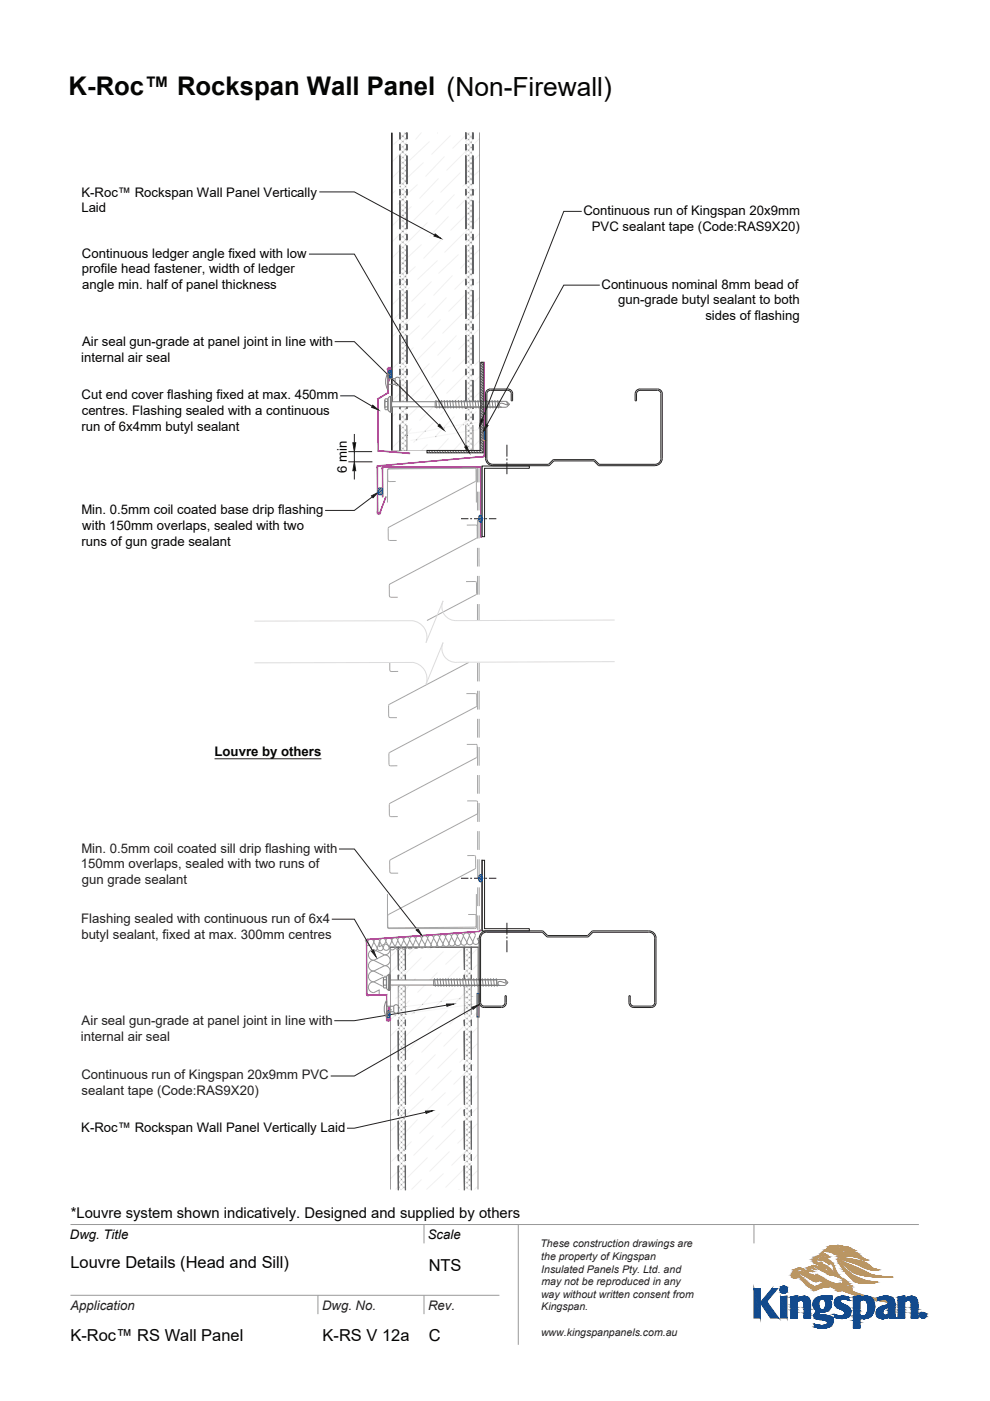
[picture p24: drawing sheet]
<svg xmlns="http://www.w3.org/2000/svg" width="210mm" height="297mm" viewBox="0 0 210 297" stroke-linecap="round" stroke-linejoin="round" font-family="sans-serif">
<defs><g id="words">
<text font-size="5.4" fill="#040503" x="14.5" y="20.1">K-Roc™ Rockspan Wall Panel (Non-Firewall)</text>
<g font-size="3.5" fill="#040503">
<text x="14.9" y="268.9">Louvre Details (Head and Sill)</text>
<text x="90.9" y="269.4">NTS</text>
<text x="14.9" y="284.4">K-Roc™ RS Wall Panel</text>
<text x="68.4" y="284.4">K-RS V 12a</text>
<text x="90.9" y="284.4">C</text>
</g>
<text font-size="3.1" fill="#040503" x="15" y="258.3">*Louvre system shown indicatively. Designed and supplied by others</text>
<g font-size="2.8" fill="#040503">
<text x="17.3" y="41.7">K-Roc™ Rockspan Wall Panel Vertically</text>
<text x="17.3" y="45">Laid</text>
<text x="123.7" y="45.6">Continuous run of Kingspan 20x9mm</text>
<text x="125.5" y="48.9">PVC sealant tape (Code:RAS9X20)</text>
<text x="17.3" y="58">profile head fastener, width of ledger</text>
<text x="17.4" y="54.6">Continuous ledger angle fixed with low</text>
<text x="17.4" y="61.3">angle min. half of panel thickness</text>
<text x="127.6" y="61.2">Continuous nominal 8mm bead of</text>
<text x="131.1" y="64.5">gun-grade butyl sealant to both</text>
<text x="149.6" y="67.9">sides of flashing</text>
<text x="17.2" y="76.8">internal air seal</text>
<text x="17.4" y="73.4">Air seal gun-grade at panel joint in line with</text>
<text x="17.3" y="84.7">Cut end cover flashing fixed at max. 450mm</text>
<text x="17.3" y="88">centres. Flashing sealed with a continuous</text>
<text x="17.3" y="91.4">run of 6x4mm butyl sealant</text>
<text x="73.6" y="100.2" transform="rotate(-90 73.6 100.2)">6 min</text>
<text x="17.3" y="109">Min. 0.5mm coil coated base drip flashing</text>
<text x="17.4" y="112.3">with 150mm overlaps, sealed with two</text>
<text x="17.3" y="115.7">runs of gun grade sealant</text>
<text x="45.5" y="160.3">Louvre by others</text>
<text x="17.2" y="239.9">K-Roc™ Rockspan Wall Panel Vertically Laid</text>
<text x="14.8" y="262.7">Dwg. Title</text>
<text x="90.7" y="262.7">Scale</text>
</g>
<g font-size="2.8" fill="#231f20">
<text x="17.1" y="184.1">150mm overlaps, sealed with two runs of</text>
<text x="17.3" y="180.7">Min. 0.5mm coil coated sill drip flashing with</text>
<text x="17.4" y="187.5">gun grade sealant</text>
<text x="17.2" y="195.6">Flashing sealed with continuous run of 6x4</text>
<text x="17.3" y="199">butyl sealant, fixed at max. 300mm centres</text>
<text x="17.1" y="220.7">internal air seal</text>
<text x="17.3" y="217.4">Air seal gun-grade at panel joint in line with</text>
<text x="17.3" y="228.9">Continuous run of Kingspan 20x9mm PVC</text>
<text x="17.3" y="232.2">sealant tape (Code:RAS9X20)</text>
<text x="14.9" y="277.7">Application</text>
<text x="68.3" y="277.7">Dwg. No.</text>
<text x="90.8" y="277.7">Rev.</text>
</g>
<g font-size="2.2" fill="#231f20">
<text x="114.6" y="264.4">These construction drawings are</text>
<text x="114.8" y="267.1">the property of Kingspan</text>
<text x="114.8" y="269.8">Insulated Panels Pty. Ltd. and</text>
<text x="114.8" y="275.2">way without written consent from</text>
<text x="114.8" y="272.5">may not be reproduced in any</text>
<text x="114.8" y="277.8">Kingspan.</text>
<text x="114.8" y="283.2">www.kingspanpanels.com.au</text>
</g>
</g></defs>
<g fill="#c6c5c5">
<path d="M82.9 202.8l1.9-2z"/>
<path d="M84.8 204.2l-1.9 1.9z"/>
<path d="M88.2 200.8l-1.7 1.7z"/>
<path d="M82.9 209.5l.6-.7z"/>
<path d="M91.1 201.2l.4-.4z"/>
<path d="M89.8 205.9l4.3-4.2z"/>
<path d="M88.6 210.5l4.2-4.2z"/>
<path d="M94.5 204.6l3.8-3.8z"/>
<path d="M93.2 209.2l4.2-4.2z"/>
<path d="M82.9 222.9l1.5-1.5z"/>
<path d="M86.1 219.8l4.2-4.3z"/>
<path d="M82.9 226.3l.2-.2z"/>
<path d="M90.7 218.5l4.2-4.2z"/>
<path d="M89.4 223.1l4.2-4.2z"/>
<path d="M101.4 211.2l-.2 .1z"/>
<path d="M92.4 223.5l-4.2 4.3z"/>
<path d="M94.1 221.9l4.2-4.2z"/>
<path d="M99.9 216l1.5-1.5z"/>
<path d="M91.1 228.2l-4.2 4.2z"/>
<path d="M92.8 226.5l4.2-4.2z"/>
<path d="M82.9 239.8l1.1-1.1z"/>
<path d="M85.6 237l4.2-4.2z"/>
<path d="M95.7 226.9l-4.2 4.2z"/>
<path d="M90.3 235.8l4.2-4.3z"/>
<path d="M89 240.4l4.2-4.2z"/>
<path d="M100.8 228.6l.6-.6z"/>
<path d="M91.9 240.8l-4.2 4.2z"/>
<path d="M93.6 239.1l4.2-4.2z"/>
<path d="M99.5 233.2l1.9-1.8z"/>
<path d="M83.8 252.3l1-1z"/>
<path d="M86.5 249.6l4.2-4.2z"/>
<path d="M92.4 243.8l4.2-4.3z"/>
<path d="M87.2 252.3l2.2-2.2z"/>
<path d="M91.1 248.4l4.2-4.2z"/>
<path d="M90.6 252.3l3.5-3.5z"/>
<path d="M94.5 251.7l4.2-4.2z"/>
<path d="M100.4 245.8l1-.9z"/>
<path d="M97.3 252.3l.1-.1z"/>
<path d="M100.7 252.3l.7-.7z"/>
<path d="M85.2 207.1l.4-.3zM85.6 206.8l3.8-3.9z"/>
<path d="M84 211.8l.5-.6zM84.5 211.2l.5-.5zM85 210.7l.6-.6zM85.6 210.1l.4-.4zM86 209.7l2.2-2.1z"/>
<path d="M82.9 216.2l.8-.9zM83.7 215.3l.8-.7zM84.5 214.6l.5-.5zM85.5 213.6l-.5 .5zM85.6 213.5l.4-.4zM86.9 212.2l-.9 .9z"/>
<path d="M82.9 219.6l2.1-2.2zM85 217.4l.6-.5z"/>
<path d="M87.3 215.1l.4-.4zM87.7 214.7l1.8-1.8zM89.5 212.9l2-2z"/>
<path d="M99.5 203l-.4 .3zM101.4 201.1l-1.9 1.9z"/>
<path d="M91.9 213.9l1.6-1.6zM93.5 212.3l2.7-2.6z"/>
<path d="M97.8 208l1.1-1.1zM98.9 206.9l.6-.6zM99.5 206.3l1.9-1.8z"/>
<path d="M85 224.2l-.2 .2zM85 224.2l.6-.6zM89 220.2l-3.4 3.4z"/>
<path d="M97.4 211.7l-.8 .9zM97.4 211.7l1.1-1zM98.5 210.7l.4-.4zM98.9 210.3l.6-.6zM100 209.2l-.5 .5zM100 209.2l.8-.8z"/>
<path d="M83.5 229l1.5-1.4zM85 227.6l.6-.6zM85.6 227l2.1-2.2z"/>
<path d="M98.5 214.1l-3.2 3.1zM98.9 213.6l-.4 .4zM99.5 213.1l-.6 .5z"/>
<path d="M82.9 233.1l2.1-2.2zM85 230.9l.6-.5zM85.6 230.4l.9-1z"/>
<path d="M85 234.3l-2.1 2.1zM85 234.3l.2-.2z"/>
<path d="M98.7 220.6l.2-.2zM98.9 220.4l.6-.6zM99.5 219.8l1.9-1.9z"/>
<path d="M97.4 225.2l1.5-1.5zM98.9 223.7l.6-.5zM99.5 223.2l1.9-1.9z"/>
<path d="M85 241l-.6 .7zM85 241l.6-.6zM85.6 240.4l3-3z"/>
<path d="M98.9 227.1l-2.7 2.8zM98.9 227.1l.6-.6zM100.4 225.7l-.9 .8z"/>
<path d="M83.1 246.3l1.9-1.9zM85.6 243.8l-.6 .6zM85.6 243.8l1.7-1.7z"/>
<path d="M94.9 234.5l4-4zM98.9 230.5l.2-.2z"/>
<path d="M82.9 249.9l2.1-2.1zM85 247.8l.6-.6zM85.6 247.2l.5-.5z"/>
<path d="M98.9 237.2l-.6 .7zM99.5 236.7l-.6 .5zM101.4 234.8l-1.9 1.9z"/>
<path d="M97 242.5l1.9-1.9zM99.5 240l-.6 .6zM99.5 240l1.7-1.7z"/>
<path d="M95.7 247.1l3.2-3.2zM99.5 243.4l-.6 .5zM99.5 243.4l.4-.5z"/>
<path d="M99.1 250.5l.4-.4zM99.5 250.1l1.9-1.9z"/>
</g>
<g fill="#9e9ea0">
<path d="M99.7 252.3l.3-.3z"/>
<path d="M98.5 201.8l.5-.4zM99 201.4l.5-.6z"/>
<path d="M98.5 203l.5-.5zM99 202.5l.5-.6zM99.5 201.9l.5-.4z"/>
<path d="M98.5 204.1l.5-.5zM99 203.6l.5-.5zM99.5 203.1l.5-.5z"/>
<path d="M98.5 205.2l.5-.5zM99 204.7l.5-.5zM99.5 204.2l.5-.5z"/>
<path d="M98.5 206.4l.5-.5zM99.5 205.3l-.5 .6zM100 204.9l-.5 .4z"/>
<path d="M98.5 207.5l.5-.5zM99 207l.5-.6zM100 206l-.5 .4z"/>
<path d="M98.5 208.6l.5-.5zM99.5 207.5l-.5 .6zM100 207.1l-.5 .4z"/>
<path d="M98.5 209.7l.5-.5zM99 209.2l.5-.5zM100 208.2l-.5 .5z"/>
<path d="M98.5 210.8l.5-.5zM99.5 209.8l-.5 .5zM100 209.4l-.5 .4z"/>
<path d="M98.5 211.9l.4-.4zM99.5 210.9l-.5 .6zM99.5 210.9l.5-.4z"/>
<path d="M98.5 213l.5-.4zM99.5 212l-.5 .6zM99.5 212l.5-.4z"/>
<path d="M98.5 214.2l.5-.5zM99.5 213.1l-.5 .6zM99.5 213.1l.3-.2zM99.8 212.9l.2-.2z"/>
<path d="M98.5 215.3l.5-.5zM99.5 214.3l-.5 .5zM99.5 214.3l.5-.5z"/>
<path d="M98.5 216.4l.5-.4zM99.5 215.4l-.5 .6zM99.5 215.4l.5-.4z"/>
<path d="M98.5 217.6l.5-.5zM99.5 216.5l-.5 .6zM100 216.1l-.5 .4z"/>
<path d="M98.5 218.7l.5-.5zM99.5 217.6l-.5 .6zM100 217.2l-.5 .4z"/>
<path d="M98.5 219.8l.5-.5zM99.5 218.8l-.5 .5zM99.5 218.8l.5-.5z"/>
<path d="M98.5 220.9l.5-.5zM99.5 219.9l-.5 .5zM100 219.4l-.5 .5z"/>
<path d="M98.5 222.1l.5-.5zM99 221.6l.5-.6zM99.5 221l.5-.4z"/>
<path d="M98.5 223.2l.5-.5zM99.5 222.1l-.5 .6zM100 221.7l-.5 .4z"/>
<path d="M98.5 224.3l.5-.5zM99 223.8l.5-.6zM100 222.8l-.5 .4z"/>
<path d="M98.5 225.4l.5-.5zM99.5 224.4l-.5 .5zM100 223.9l-.5 .5z"/>
<path d="M98.5 226.5l.5-.5zM99 226l.5-.5zM99.5 225.5l.5-.5z"/>
<path d="M99 227.2l-.5 .5zM99 227.2l.5-.6zM100 226.2l-.5 .4z"/>
<path d="M99 228.3l-.5 .5zM99 228.3l.5-.6zM99.5 227.7l.5-.4z"/>
<path d="M98.5 229.9l.5-.5zM99 229.4l.5-.5zM99.5 228.9l.5-.5z"/>
<path d="M98.5 231l.5-.5zM99 230.5l.5-.5zM99.5 230l.5-.4z"/>
<path d="M98.5 232.2l.5-.5zM99 231.7l.5-.6zM99.5 231.1l.5-.4z"/>
<path d="M98.5 233.3l.5-.5zM99.5 232.2l-.5 .6zM99.5 232.2l.5-.4z"/>
<path d="M98.5 234.4l.5-.5zM99.5 233.4l-.5 .5zM100 232.9l-.5 .5z"/>
<path d="M98.5 235.5l.5-.5zM99.5 234.5l-.5 .5zM99.5 234.5l.5-.5z"/>
<path d="M98.5 236.7l.5-.5zM99 236.2l.5-.6zM99.5 235.6l.5-.4z"/>
<path d="M98.5 237.8l.5-.5zM99.5 236.7l-.5 .6zM100 236.3l-.5 .4z"/>
<path d="M98.5 238.9l.5-.5zM99 238.4l.5-.6zM99.5 237.8l.5-.4z"/>
<path d="M98.5 240l.5-.5zM99.5 239l-.5 .5zM100 238.5l-.5 .5z"/>
<path d="M98.5 241.1l.5-.5zM99 240.6l.5-.5zM99.5 240.1l.5-.5z"/>
<path d="M98.5 242.3l.5-.5zM99.5 241.2l-.5 .6zM100 240.8l-.5 .4z"/>
<path d="M98.5 243.4l.5-.5zM99 242.9l.5-.6zM100 241.9l-.5 .4z"/>
<path d="M98.5 244.5l.5-.5zM99.5 243.5l-.5 .5zM100 243l-.5 .5z"/>
<path d="M98.5 245.6l.5-.5zM99 245.1l.5-.5zM99.5 244.6l.5-.5z"/>
<path d="M98.5 246.8l.5-.5zM99.5 245.7l-.5 .6zM100 245.3l-.5 .4z"/>
<path d="M98.5 247.9l.5-.5zM99 247.4l.5-.6zM99.5 246.8l.5-.4z"/>
<path d="M98.5 249l.5-.5zM99.5 247.9l-.5 .6zM100 247.5l-.5 .4z"/>
<path d="M98.5 250.1l.5-.5zM99.5 249.1l-.5 .5zM99.5 249.1l.5-.5z"/>
<path d="M98.5 251.2l.5-.5zM99.5 250.2l-.5 .5zM100 249.7l-.5 .5z"/>
<path d="M98.6 252.3l.4-.4zM99.5 251.3l-.5 .6zM99.5 251.3l.5-.4z"/>
<path d="M99 251.9l.4 .4zM98.5 251.4l.5 .5z"/>
</g>
<path d="M99.5 251.3l.5 .4zM99 250.7l.5 .6zM98.5 250.2l.5 .5z" fill="#9e9ea0"/>
<path d="M99.5 250.2l.5 .4zM99 249.6l.5 .5z" fill="#9e9ea0"/>
<path d="M98.5 249.1l.5 .5z" fill="#9e9ea0"/>
<path d="M99.5 249.1l.5 .4zM99 248.5l.5 .6zM98.5 248l.5 .5z" fill="#9e9ea0"/>
<path d="M99.5 247.9l.5 .5zM99 247.4l.5 .5zM98.5 246.9l.5 .5z" fill="#9e9ea0"/>
<path d="M99.5 246.8l.5 .5zM99 246.3l.5 .5zM98.5 245.8l.5 .5z" fill="#9e9ea0"/>
<path d="M99.5 245.7l.5 .4zM99 245.1l.5 .6zM98.5 244.6l.5 .5z" fill="#9e9ea0"/>
<path d="M99.5 244.6l.5 .4zM99 244l.5 .6zM98.5 243.5l.4 .4z" fill="#9e9ea0"/>
<path d="M99.5 243.5l.5 .4zM99 242.9l.5 .5z" fill="#9e9ea0"/>
<path d="M98.5 242.4l.5 .5z" fill="#9e9ea0"/>
<path d="M99.5 242.3l.5 .5zM99 241.8l.5 .5zM98.5 241.3l.5 .5z" fill="#9e9ea0"/>
<path d="M99.5 241.2l.5 .5zM99 240.6l.5 .6zM98.5 240.2l.4 .4z" fill="#9e9ea0"/>
<path d="M99.5 240.1l.5 .4zM99 239.5l.5 .5z" fill="#9e9ea0"/>
<path d="M98.5 239l.5 .5z" fill="#9e9ea0"/>
<path d="M99.5 239l.5 .4zM99 238.4l.5 .6zM98.5 237.9l.5 .5z" fill="#9e9ea0"/>
<path d="M99.5 237.8l.5 .5zM99 237.3l.5 .5zM98.5 236.8l.4 .4z" fill="#9e9ea0"/>
<path d="M99.5 236.7l.5 .5zM99 236.2l.5 .5zM98.5 235.7l.5 .5z" fill="#9e9ea0"/>
<path d="M99.5 235.6l.5 .4zM99 235l.5 .6zM98.5 234.5l.5 .5z" fill="#9e9ea0"/>
<path d="M99.5 234.5l.5 .4zM99 233.9l.5 .6zM98.5 233.4l.5 .5z" fill="#9e9ea0"/>
<path d="M99.5 233.4l.5 .4zM99 232.8l.5 .6zM98.5 232.3l.5 .5z" fill="#9e9ea0"/>
<path d="M99.5 232.2l.5 .5zM99 231.7l.5 .5zM98.5 231.2l.5 .5z" fill="#9e9ea0"/>
<path d="M99.5 231.1l.5 .5zM99 230.5l.5 .6zM98.5 230.1l.4 .4z" fill="#9e9ea0"/>
<path d="M99.5 230l.5 .4zM99 229.4l.5 .6zM98.5 228.9l.5 .5z" fill="#9e9ea0"/>
<path d="M99.5 228.9l.5 .4zM99 228.3l.5 .6zM98.5 227.8l.5 .5z" fill="#9e9ea0"/>
<path d="M99.5 227.7l.5 .5zM99 227.2l.5 .5zM98.5 226.7l.4 .4z" fill="#9e9ea0"/>
<path d="M99.5 226.6l.5 .5zM99 226l.5 .5zM98.5 225.6l.5 .4z" fill="#9e9ea0"/>
<path d="M99.5 225.5l.5 .4zM99 224.9l.5 .6zM98.5 224.4l.5 .5z" fill="#9e9ea0"/>
<path d="M99.5 224.4l.5 .4zM99 223.8l.5 .6zM98.5 223.3l.4 .4z" fill="#9e9ea0"/>
<path d="M99.5 223.2l.5 .5zM99 222.7l.5 .5zM98.5 222.2l.5 .5z" fill="#9e9ea0"/>
<path d="M99.5 222.1l.5 .5zM99 221.6l.5 .5zM98.5 221.1l.5 .5z" fill="#9e9ea0"/>
<path d="M99.5 221l.5 .4zM99 220.4l.5 .6zM98.5 219.9l.4 .5z" fill="#9e9ea0"/>
<path d="M99.5 219.9l.5 .4zM99 219.3l.5 .5zM98.5 218.8l.5 .5z" fill="#9e9ea0"/>
<path d="M99.5 218.8l.5 .4zM99 218.2l.5 .6zM98.5 217.7l.5 .5z" fill="#9e9ea0"/>
<path d="M99.5 217.6l.5 .5zM99 217.1l.5 .5zM98.5 216.6l.5 .5z" fill="#9e9ea0"/>
<path d="M99.5 216.5l.5 .5zM99 216l.5 .5zM98.5 215.5l.5 .5z" fill="#9e9ea0"/>
<path d="M99.5 215.4l.5 .4zM99 214.8l.5 .6zM98.5 214.4l.5 .4z" fill="#9e9ea0"/>
<path d="M99.5 214.3l.5 .4zM99 213.7l.5 .6zM98.5 213.3l.4 .3z" fill="#9e9ea0"/>
<path d="M99.5 213.1l.5 .5zM99.4 213l.1 .1zM99 212.6l.4 .4zM98.5 212.1l.5 .5z" fill="#9e9ea0"/>
<path d="M99.5 212l.5 .5zM99 211.5l.5 .5zM98.5 211l.5 .5z" fill="#9e9ea0"/>
<path d="M99.5 210.9l.5 .4zM99 210.3l.5 .6zM98.5 209.9l.4 .4z" fill="#9e9ea0"/>
<path d="M99.5 209.8l.5 .4zM99 209.2l.5 .5zM98.5 208.7l.5 .5z" fill="#9e9ea0"/>
<path d="M99.5 208.7l.5 .4zM99 208.1l.5 .6zM98.5 207.6l.5 .5z" fill="#9e9ea0"/>
<path d="M99.5 207.5l.5 .5zM99 207l.5 .5zM98.5 206.5l.4 .4z" fill="#9e9ea0"/>
<path d="M99.5 206.4l.5 .5zM99 205.9l.5 .4zM98.5 205.4l.5 .5z" fill="#9e9ea0"/>
<path d="M99.5 205.3l.5 .4zM99 204.7l.5 .6zM98.5 204.2l.5 .5z" fill="#9e9ea0"/>
<path d="M99.5 204.2l.5 .4zM99 203.6l.5 .6zM98.5 203.1l.5 .5z" fill="#9e9ea0"/>
<path d="M99.5 203.1l.5 .4zM99 202.5l.5 .5zM98.5 202l.5 .5z" fill="#9e9ea0"/>
<path d="M99.5 201.9l.5 .5zM99 201.4l.5 .5zM98.5 200.9l.5 .5z" fill="#9e9ea0"/>
<g fill="#9e9ea0">
<path d="M99.6 200.8l.4 .4z"/>
<path d="M84.5 201.2l.4-.4z"/>
<path d="M84.5 202.3l.6-.5zM85.6 201.2l-.5 .6zM85.6 201.2l.4-.3z"/>
<path d="M85.1 202.9l-.6 .6zM85.1 202.9l.5-.6zM85.6 202.3l.4-.3z"/>
<path d="M84.5 204.6l.6-.6zM85.6 203.5l-.5 .5zM85.6 203.5l.4-.4z"/>
<path d="M85.1 205.1l-.6 .6zM85.1 205.1l.5-.5zM85.6 204.6l.4-.4z"/>
<path d="M84.5 206.8l.6-.5zM85.6 205.7l-.5 .6zM85.6 205.7l.4-.4z"/>
<path d="M84.5 208l.6-.6zM85.1 207.4l.5-.6zM85.6 206.8l.4-.3z"/>
<path d="M84.5 209.1l.6-.6zM85.6 208l-.5 .5zM85.6 208l.4-.4z"/>
<path d="M84.5 210.2l.6-.6zM85.1 209.6l.5-.5zM85.6 209.1l.4-.4z"/>
<path d="M84.5 211.3l.6-.5zM85.1 210.8l.5-.6zM85.6 210.2l.4-.3z"/>
<path d="M84.5 212.4l.6-.5zM85.1 211.9l.5-.6zM85.6 211.3l.4-.3z"/>
<path d="M84.5 213.6l.6-.6zM85.1 213l.5-.5zM85.6 212.5l.4-.4z"/>
<path d="M85.1 214.1l-.6 .6zM85.6 213.6l-.5 .5zM86 213.2l-.3 .3z"/>
<path d="M85.1 215.3l-.6 .5zM85.1 215.3l.1-.2zM85.2 215.1l.4-.4zM85.6 214.7l.4-.3z"/>
<path d="M84.5 216.9l.6-.5zM85.1 216.4l.5-.6zM86 215.5l-.4 .3z"/>
<path d="M85.1 217.5l-.6 .6zM85.1 217.5l.5-.6zM85.6 216.9l.4-.3z"/>
<path d="M84.5 219.2l.6-.6zM85.1 218.6l.5-.5zM86 217.7l-.4 .4z"/>
<path d="M84.5 220.3l.6-.5zM85.1 219.8l.5-.6zM85.6 219.2l.4-.4z"/>
<path d="M85.1 220.9l-.6 .5zM85.1 220.9l.5-.6zM85.6 220.3l.4-.4z"/>
<path d="M84.5 222.6l.6-.6zM85.1 222l.5-.6zM85.6 221.4l.4-.3z"/>
<path d="M84.5 223.7l.6-.6zM85.6 222.6l-.5 .5zM85.6 222.6l.4-.4z"/>
<path d="M85.1 224.2l-.6 .6zM85.1 224.2l.5-.5zM85.6 223.7l.4-.4z"/>
<path d="M84.5 225.9l.6-.5zM85.6 224.8l-.5 .6zM85.6 224.8l.4-.4z"/>
<path d="M84.5 227l.6-.5zM85.1 226.5l.5-.6zM85.6 225.9l.4-.3z"/>
<path d="M84.5 228.2l.6-.6zM85.6 227l-.5 .6zM85.6 227l.4-.3z"/>
<path d="M84.5 229.3l.6-.6zM85.1 228.7l.5-.5zM85.6 228.2l.4-.4z"/>
<path d="M84.5 230.4l.6-.6zM85.6 229.3l-.5 .5zM85.6 229.3l.4-.4z"/>
<path d="M85.1 231l-.6 .5zM85.1 231l.5-.6zM85.6 230.4l.4-.4z"/>
<path d="M84.5 232.7l.6-.6zM85.6 231.5l-.5 .6zM85.6 231.5l.4-.3z"/>
<path d="M84.5 233.8l.6-.6zM85.1 233.2l.5-.5zM86 232.3l-.4 .4z"/>
<path d="M85.1 234.3l-.6 .6zM85.1 234.3l.5-.5zM85.6 233.8l.4-.4z"/>
<path d="M84.5 236l.6-.5zM85.1 235.5l.5-.6zM86 234.5l-.4 .4z"/>
<path d="M84.5 237.1l.6-.5zM85.1 236.6l.5-.6zM85.6 236l.4-.4z"/>
<path d="M85.1 237.7l-.6 .6zM85.1 237.7l.5-.6zM85.6 237.1l.4-.3z"/>
<path d="M84.5 239.4l.6-.6zM85.1 238.8l.5-.5zM85.6 238.3l.4-.4z"/>
<path d="M84.5 240.5l.6-.6zM85.1 239.9l.5-.5zM85.6 239.4l.4-.4z"/>
<path d="M84.5 241.6l.6-.5zM85.1 241.1l.5-.6zM85.6 240.5l.4-.3z"/>
<path d="M84.5 242.8l.6-.6zM85.6 241.6l-.5 .6zM85.6 241.6l.4-.3z"/>
<path d="M85.1 243.3l-.6 .6zM85.1 243.3l.5-.5zM85.6 242.8l.4-.4z"/>
<path d="M85.1 244.4l-.6 .6zM85.1 244.4l.5-.5zM86 243.5l-.4 .4z"/>
<path d="M85.1 245.6l-.6 .5zM85.1 245.6l.5-.6zM85.6 245l.4-.4z"/>
<path d="M84.5 247.3l.6-.6zM85.6 246.1l-.5 .6zM85.6 246.1l.4-.3z"/>
<path d="M84.5 248.4l.6-.6zM85.1 247.8l.5-.5zM85.6 247.3l.4-.4z"/>
<path d="M84.5 249.5l.6-.6zM85.6 248.4l-.5 .5zM85.6 248.4l.4-.4z"/>
<path d="M84.5 250.6l.6-.5zM85.1 250.1l.5-.6zM85.6 249.5l.4-.4z"/>
<path d="M84.5 251.7l.6-.5zM85.6 250.6l-.5 .6zM85.6 250.6l.4-.4z"/>
<path d="M84.5 251.7l.6 .6 .5-.6-.5 .6zM85.6 251.7l.4-.3z"/>
</g>
<path d="M85.6 251.7l.4 .4zM85.1 251.2l.5 .5zM84.5 250.6l.6 .6z" fill="#9e9ea0"/>
<path d="M85.6 250.6l.4 .4zM85.1 250.1l.5 .5zM84.5 249.5l.6 .6z" fill="#9e9ea0"/>
<path d="M85.6 249.5l.4 .4zM85.1 248.9l.5 .6zM84.5 248.4l.6 .5z" fill="#9e9ea0"/>
<path d="M85.6 248.4l.4 .3zM85.1 247.8l.5 .6zM84.5 247.3l.5 .5z" fill="#9e9ea0"/>
<path d="M85.6 247.3l.4 .3zM85.1 246.7l.5 .5z" fill="#9e9ea0"/>
<path d="M84.5 246.1l.6 .6z" fill="#9e9ea0"/>
<path d="M85.6 246.1l.4 .4zM85.1 245.6l.5 .5zM84.5 245l.6 .6z" fill="#9e9ea0"/>
<path d="M85.6 245l.4 .4zM85.1 244.4l.5 .6zM84.5 243.9l.5 .5z" fill="#9e9ea0"/>
<path d="M85.6 243.9l.4 .3zM85.1 243.3l.5 .5z" fill="#9e9ea0"/>
<path d="M84.5 242.8l.6 .5z" fill="#9e9ea0"/>
<path d="M85.6 242.8l.4 .3zM85.1 242.2l.5 .6zM84.5 241.6l.6 .6z" fill="#9e9ea0"/>
<path d="M85.6 241.6l.4 .4zM85.1 241.1l.5 .5zM84.5 240.5l.5 .5z" fill="#9e9ea0"/>
<path d="M85.6 240.5l.4 .4zM85.1 239.9l.5 .5z" fill="#9e9ea0"/>
<path d="M84.5 239.4l.6 .5z" fill="#9e9ea0"/>
<path d="M85.6 239.4l.4 .4zM85.1 238.8l.5 .6zM84.5 238.3l.6 .5z" fill="#9e9ea0"/>
<path d="M85.6 238.3l.4 .3zM85.1 237.7l.5 .6zM84.5 237.1l.6 .6z" fill="#9e9ea0"/>
<path d="M85.6 237.1l.4 .4zM85.1 236.6l.5 .5zM84.5 236l.6 .6z" fill="#9e9ea0"/>
<path d="M85.6 236l.4 .4zM85.1 235.5l.5 .5zM84.5 234.9l.6 .6z" fill="#9e9ea0"/>
<path d="M85.6 234.9l.4 .4zM85.1 234.3l.5 .6zM84.5 233.8l.5 .5z" fill="#9e9ea0"/>
<path d="M85.6 233.8l.4 .3zM85.1 233.2l.5 .6zM84.5 232.7l.6 .5z" fill="#9e9ea0"/>
<path d="M85.6 232.7l.4 .3zM85.1 232.1l.5 .6zM84.5 231.5l.6 .6z" fill="#9e9ea0"/>
<path d="M85.6 231.5l.4 .4zM85.1 231l.5 .5zM84.5 230.4l.5 .5z" fill="#9e9ea0"/>
<path d="M85.6 230.4l.4 .4zM85.1 229.8l.5 .6z" fill="#9e9ea0"/>
<path d="M84.5 229.3l.6 .5z" fill="#9e9ea0"/>
<path d="M85.6 229.3l.4 .4zM85.1 228.7l.5 .6zM84.5 228.2l.6 .5z" fill="#9e9ea0"/>
<path d="M85.6 228.2l.4 .3zM85.1 227.6l.5 .6zM84.5 227l.5 .6z" fill="#9e9ea0"/>
<path d="M85.6 227l.4 .4zM85.1 226.5l.5 .5z" fill="#9e9ea0"/>
<path d="M84.5 225.9l.6 .6z" fill="#9e9ea0"/>
<path d="M85.6 225.9l.4 .4zM85.1 225.4l.5 .5zM84.5 224.8l.6 .6z" fill="#9e9ea0"/>
<path d="M85.6 224.8l.4 .4zM85.1 224.2l.5 .6zM84.5 223.7l.5 .5z" fill="#9e9ea0"/>
<path d="M85.6 223.7l.4 .3zM85.1 223.1l.5 .5zM84.5 222.6l.6 .5z" fill="#9e9ea0"/>
<path d="M85.6 222.6l.4 .3zM85.1 222l.5 .6zM84.5 221.4l.6 .6z" fill="#9e9ea0"/>
<path d="M85.6 221.4l.4 .4zM85.1 220.9l.5 .5zM84.5 220.3l.6 .6z" fill="#9e9ea0"/>
<path d="M85.6 220.3l.4 .4zM85.1 219.8l.5 .5zM84.5 219.2l.6 .6z" fill="#9e9ea0"/>
<path d="M85.6 219.2l.4 .4zM85.1 218.6l.5 .6zM84.5 218.1l.6 .5z" fill="#9e9ea0"/>
<path d="M85.6 218.1l.4 .3zM85.1 217.5l.5 .6zM84.5 216.9l.5 .5z" fill="#9e9ea0"/>
<path d="M85.6 216.9l.4 .4zM85.1 216.4l.5 .5zM84.5 215.8l.6 .6z" fill="#9e9ea0"/>
<path d="M85.6 215.8l.4 .4zM85.1 215.3l.5 .5zM85 215.2l.1 .1zM84.5 214.7l.5 .5z" fill="#9e9ea0"/>
<path d="M85.6 214.7l.3 .3zM85.1 214.1l.5 .6zM84.6 213.7l.4 .4zM84.5 213.6l.1 .1z" fill="#9e9ea0"/>
<path d="M85.6 213.6l.4 .3zM85.1 213l.5 .5zM84.5 212.5l.6 .5z" fill="#9e9ea0"/>
<path d="M85.6 212.5l.4 .3zM85.1 211.9l.5 .6zM84.5 211.3l.6 .6z" fill="#9e9ea0"/>
<path d="M85.6 211.3l.4 .4zM85.1 210.8l.5 .5zM84.5 210.2l.5 .5z" fill="#9e9ea0"/>
<path d="M85.6 210.2l.4 .3zM85.1 209.6l.5 .5zM84.5 209.1l.6 .5z" fill="#9e9ea0"/>
<path d="M85.6 209.1l.4 .3zM85.1 208.5l.5 .6zM84.5 208l.6 .5z" fill="#9e9ea0"/>
<path d="M85.6 208l.4 .3zM85.1 207.4l.5 .6zM84.5 206.8l.6 .6z" fill="#9e9ea0"/>
<path d="M85.6 206.8l.4 .4zM85.1 206.3l.5 .5zM84.5 205.7l.6 .6z" fill="#9e9ea0"/>
<path d="M85.6 205.7l.4 .4zM85.1 205.1l.5 .6zM84.5 204.6l.6 .5z" fill="#9e9ea0"/>
<path d="M85.6 204.6l.4 .4zM85.1 204l.5 .6zM84.5 203.5l.6 .5z" fill="#9e9ea0"/>
<path d="M85.6 203.5l.4 .3zM85.1 202.9l.5 .6zM84.5 202.3l.6 .6z" fill="#9e9ea0"/>
<path d="M85.6 202.3l.4 .4zM85.1 201.8l.5 .5zM84.5 201.2l.6 .6z" fill="#9e9ea0"/>
<path d="M85.6 201.2l.4 .4zM85.2 200.8l.4 .4z" fill="#9e9ea0"/>
<path d="M82.9 200.8v51.5M101.4 200.8v51.5M82.7 252.3v-51.5h18.8v51.5" fill="none" stroke="#231f20" stroke-width=".21"/>
<path d="M84.5 247.2v5.1zM84.5 247.2v5.1z" fill="#636466"/>
<path d="M84.5 247.2v5.1z" fill="none" stroke="#636466" stroke-width=".21"/>
<path d="M84.5 244.8v1.2zM84.5 244.8v1.2z" fill="#636466"/>
<path d="M84.5 244.8v1.2z" fill="none" stroke="#636466" stroke-width=".21"/>
<path d="M84.5 237.7v5.9zM84.5 237.7v5.9z" fill="#636466"/>
<path d="M84.5 237.7v5.9z" fill="none" stroke="#636466" stroke-width=".21"/>
<path d="M84.5 235.3v1.2zM84.5 235.3v1.2z" fill="#636466"/>
<path d="M84.5 235.3v1.2z" fill="none" stroke="#636466" stroke-width=".21"/>
<path d="M84.5 228.2v5.9zM84.5 228.2v5.9z" fill="#636466"/>
<path d="M84.5 228.2v5.9z" fill="none" stroke="#636466" stroke-width=".21"/>
<path d="M84.5 225.8v1.2zM84.5 225.8v1.2z" fill="#636466"/>
<path d="M84.5 225.8v1.2z" fill="none" stroke="#636466" stroke-width=".21"/>
<path d="M84.5 218.6v6zM84.5 218.6v6z" fill="#636466"/>
<path d="M84.5 218.6v6z" fill="none" stroke="#636466" stroke-width=".21"/>
<path d="M84.5 216.3v1.1zM84.5 216.3v1.1z" fill="#636466"/>
<path d="M84.5 216.3v1.1z" fill="none" stroke="#636466" stroke-width=".21"/>
<g fill="#636466">
<path d="M84.5 209.1v6zM84.5 209.1v6z"/>
<path d="M84.5 209.1v6zM84.5 209.1v6z"/>
<path d="M84.5 206.7v1.2zM84.5 206.7v1.2z"/>
</g>
<path d="M84.5 206.7v1.2z" fill="none" stroke="#636466" stroke-width=".21"/>
<path d="M84.5 200.8v4.7zM84.5 200.8v4.7z" fill="#636466"/>
<path d="M84.5 200.8v4.7zM84.5 200.8h.1" fill="none" stroke="#636466" stroke-width=".21"/>
<path d="M86 247.2v5.1zM86 247.2v5.1z" fill="#636466"/>
<path d="M86 247.2v5.1z" fill="none" stroke="#636466" stroke-width=".21"/>
<path d="M86 244.8v1.2zM86 244.8v1.2z" fill="#636466"/>
<path d="M86 244.8v1.2z" fill="none" stroke="#636466" stroke-width=".21"/>
<path d="M86 237.7v5.9zM86 237.7v5.9z" fill="#636466"/>
<path d="M86 237.7v5.9z" fill="none" stroke="#636466" stroke-width=".21"/>
<path d="M86 235.3v1.2zM86 235.3v1.2z" fill="#636466"/>
<path d="M86 235.3v1.2z" fill="none" stroke="#636466" stroke-width=".21"/>
<path d="M86 228.2v5.9zM86 228.2v5.9z" fill="#636466"/>
<path d="M86 228.2v5.9z" fill="none" stroke="#636466" stroke-width=".21"/>
<path d="M86 225.8v1.2zM86 225.8v1.2z" fill="#636466"/>
<path d="M86 225.8v1.2z" fill="none" stroke="#636466" stroke-width=".21"/>
<path d="M86 218.6v6zM86 218.6v6z" fill="#636466"/>
<path d="M86 218.6v6z" fill="none" stroke="#636466" stroke-width=".21"/>
<path d="M86 216.3v1.1zM86 216.3v1.1z" fill="#636466"/>
<path d="M86 216.3v1.1z" fill="none" stroke="#636466" stroke-width=".21"/>
<g fill="#636466">
<path d="M86 209.1v6zM86 209.1v6z"/>
<path d="M86 209.1v6zM86 209.1v6z"/>
<path d="M86 206.7v1.2zM86 206.7v1.2z"/>
</g>
<path d="M86 206.7v1.2z" fill="none" stroke="#636466" stroke-width=".21"/>
<path d="M86 200.8v4.7zM86 200.8v4.7z" fill="#636466"/>
<path d="M86 200.8v4.7zM86 200.8h.1" fill="none" stroke="#636466" stroke-width=".21"/>
<path d="M98.5 247.2v5.1zM98.5 247.2v5.1z" fill="#636466"/>
<path d="M98.5 247.2v5.1z" fill="none" stroke="#636466" stroke-width=".21"/>
<path d="M98.5 244.8v1.2zM98.5 244.8v1.2z" fill="#636466"/>
<path d="M98.5 244.8v1.2z" fill="none" stroke="#636466" stroke-width=".21"/>
<path d="M98.5 237.7v5.9zM98.5 237.7v5.9z" fill="#636466"/>
<path d="M98.5 237.7v5.9z" fill="none" stroke="#636466" stroke-width=".21"/>
<path d="M98.5 235.3v1.2zM98.5 235.3v1.2z" fill="#636466"/>
<path d="M98.5 235.3v1.2z" fill="none" stroke="#636466" stroke-width=".21"/>
<path d="M98.5 228.2v5.9zM98.5 228.2v5.9z" fill="#636466"/>
<path d="M98.5 228.2v5.9z" fill="none" stroke="#636466" stroke-width=".21"/>
<path d="M98.5 225.8v1.2zM98.5 225.8v1.2z" fill="#636466"/>
<path d="M98.5 225.8v1.2z" fill="none" stroke="#636466" stroke-width=".21"/>
<path d="M98.5 218.6v6zM98.5 218.6v6z" fill="#636466"/>
<path d="M98.5 218.6v6z" fill="none" stroke="#636466" stroke-width=".21"/>
<path d="M98.5 216.3v1.1zM98.5 216.3v1.1z" fill="#636466"/>
<path d="M98.5 216.3v1.1z" fill="none" stroke="#636466" stroke-width=".21"/>
<g fill="#636466">
<path d="M98.5 209.1v6zM98.5 209.1v6z"/>
<path d="M98.5 209.1v6zM98.5 209.1v6z"/>
<path d="M98.5 206.7v1.2zM98.5 206.7v1.2z"/>
</g>
<path d="M98.5 206.7v1.2z" fill="none" stroke="#636466" stroke-width=".21"/>
<path d="M98.5 200.8v4.7zM98.5 200.8v4.7z" fill="#636466"/>
<path d="M98.5 200.8v4.7zM98.5 200.8h.1" fill="none" stroke="#636466" stroke-width=".21"/>
<path d="M100 247.2v5.1zM100 247.2v5.1z" fill="#636466"/>
<path d="M100 247.2v5.1z" fill="none" stroke="#636466" stroke-width=".21"/>
<path d="M100 244.8v1.2zM100 244.8v1.2z" fill="#636466"/>
<path d="M100 244.8v1.2z" fill="none" stroke="#636466" stroke-width=".21"/>
<path d="M100 237.7v5.9zM100 237.7v5.9z" fill="#636466"/>
<path d="M100 237.7v5.9z" fill="none" stroke="#636466" stroke-width=".21"/>
<path d="M100 235.3v1.2zM100 235.3v1.2z" fill="#636466"/>
<path d="M100 235.3v1.2z" fill="none" stroke="#636466" stroke-width=".21"/>
<path d="M100 228.2v5.9zM100 228.2v5.9z" fill="#636466"/>
<path d="M100 228.2v5.9z" fill="none" stroke="#636466" stroke-width=".21"/>
<path d="M100 225.8v1.2zM100 225.8v1.2z" fill="#636466"/>
<path d="M100 225.8v1.2z" fill="none" stroke="#636466" stroke-width=".21"/>
<path d="M100 218.6v6zM100 218.6v6z" fill="#636466"/>
<path d="M100 218.6v6z" fill="none" stroke="#636466" stroke-width=".21"/>
<path d="M100 216.3v1.1zM100 216.3v1.1z" fill="#636466"/>
<path d="M100 216.3v1.1z" fill="none" stroke="#636466" stroke-width=".21"/>
<g fill="#636466">
<path d="M100 209.1v6zM100 209.1v6z"/>
<path d="M100 209.1v6zM100 209.1v6z"/>
<path d="M100 206.7v1.2zM100 206.7v1.2z"/>
</g>
<path d="M100 206.7v1.2z" fill="none" stroke="#636466" stroke-width=".21"/>
<path d="M100 200.8v4.7zM100 200.8v4.7z" fill="#636466"/>
<path d="M100 200.8v4.7zM100 200.8h.1" fill="none" stroke="#636466" stroke-width=".21"/>
<g fill="none" stroke="#939698" stroke-width=".21">
<path d="M79.3 199.8l-.6 1.3a.65 .65 0 0 0 .7 .6 .65 .65 0 0 0 .6-.7M79.3 199.8l.7 1.2M79.3 199.7a.65 .65 0 0 0-.7-.6 .65 .65 0 0 0-.6 .7l.4 .7h-.6M80.4 199.7v1l1.2-.5M80.6 199.7a.65 .65 0 0 0-.7-.6 .65 .65 0 0 0-.6 .6M81.8 199.6l-.5 1.3-.7-1.2-.6 1.3M81.8 199.6l.7 1.2M81.8 199.6a.65 .65 0 0 0-.6-.6 .65 .65 0 0 0-.6 .7M83.1 199.5l-.6 1.3M83.1 199.5l.7 1.2M83.1 199.5a.65 .65 0 0 0-.7-.6 .65 .65 0 0 0-.6 .7M84.4 199.4l.7 1.2"/>
<path d="M84.4 199.4l-.6 1.3M84.4 199.4a.65 .65 0 0 0-.7-.6 .65 .65 0 0 0-.6 .7M88.2 199.2l.7 1.2M88.2 199.2l-.6 1.3M88.2 199.2a.64 .64 0 0 0-.7-.6 .64 .64 0 0 0-.6 .7 .64 .64 0 0 0-.7-.6 .64 .64 0 0 0-.6 .6 .65 .65 0 0 0-.7-.6 .65 .65 0 0 0-.6 .7M89.4 199.1l-.5 1.3M89.4 199.1l.7 1.2M89.4 199.1a.65 .65 0 0 0-.6-.6 .65 .65 0 0 0-.6 .7M90.7 199l-.6 1.3M90.7 199l.7 1.2M90.7 199a.65 .65 0 0 0-.7-.6 .65 .65 0 0 0-.6 .7M92 198.9a.65 .65 0 0 0-.7-.6 .65 .65 0 0 0-.6 .7"/>
<path d="M93.2 198.8l.8 1.3M93.2 198.8l-.5 1.4-.7-1.3-.6 1.3M93.3 198.8a.65 .65 0 0 0-.7-.6 .65 .65 0 0 0-.6 .7M94.5 198.8l-.5 1.3M94.5 198.7a.65 .65 0 0 0-.7-.6 .65 .65 0 0 0-.6 .7M95.2 200a.65 .65 0 0 1-.6 .7 .65 .65 0 0 1-.6-.6M95.8 198.7l.7 1.2M95.8 198.7l-.6 1.3-.7-1.2M95.8 198.7a.65 .65 0 0 0-.7-.6 .65 .65 0 0 0-.6 .6M96.5 199.9a.65 .65 0 0 1-.6 .7 .65 .65 0 0 1-.7-.6M97 198.6l.7 1.2M97 198.6l-.5 1.3"/>
<path d="M97 198.6a.65 .65 0 0 0-.6-.6 .65 .65 0 0 0-.6 .7M97.8 199.8a.65 .65 0 0 1-.6 .7 .65 .65 0 0 1-.7-.6M99 199.7l-.7-1.2-.6 1.3M99 199.7a.65 .65 0 0 1-.6 .7 .65 .65 0 0 1-.7-.6M99.6 198.4l.7 1.2M99.6 198.4l-.6 1.3M99.6 198.4a.64 .64 0 0 0-.7-.6 .64 .64 0 0 0-.6 .7 .65 .65 0 0 0-.7-.6 .65 .65 0 0 0-.6 .7M100.3 199.6a.65 .65 0 0 1-.6 .7 .65 .65 0 0 1-.7-.6M100.8 198.4l-.5 1.2M100.8 198.3a.65 .65 0 0 0-.6-.6 .65 .65 0 0 0-.6 .7M101.6 199.6a.65 .65 0 0 1-.6 .6 .65 .65 0 0 1-.7-.6M101.8 198.9h-.6l.3 .7"/>
<path d="M79.3 208.2l2.3 1.1M79.3 205.9l2.3 1.1-2.3 1.2M79.3 203.6l2.3 1.1-2.3 1.2M79.3 201.3l2.3 1.2-2.3 1.1M79.3 208.2a1.15 1.15 0 0 0-1.2 1.1 1.15 1.15 0 0 0 1.2 1.2l1.1-.6v1.1M79.3 205.9a1.15 1.15 0 0 0-1.2 1.1 1.15 1.15 0 0 0 1.2 1.2M79.3 203.6a1.15 1.15 0 0 0-1.2 1.1 1.15 1.15 0 0 0 1.2 1.2M79.3 201.3a1.15 1.15 0 0 0-1.2 1.2 1.15 1.15 0 0 0 1.2 1.1M81.6 200.2a1.14 1.14 0 0 1 1.1 1.1 1.14 1.14 0 0 1-1.1 1.1 1.14 1.14 0 0 1 1.1 1.2 1.14 1.14 0 0 1-1.1 1.1 1.14 1.14 0 0 1 1.1 1.2 1.14 1.14 0 0 1-1.1 1.1 1.15 1.15 0 0 1 1.1 1.2 1.15 1.15 0 0 1-1.1 1.1M82.6 200.8a.64 .64 0 0 1-.6 .7 .64 .64 0 0 1-.7-.6 .65 .65 0 0 1-.6 .7 .65 .65 0 0 1-.7-.6M83.8 200.7a.65 .65 0 0 1-.6 .7 .65 .65 0 0 1-.7-.6M85.1 200.6a.65 .65 0 0 1-.6 .7 .65 .65 0 0 1-.7-.6"/>
<path d="M87.6 200.5l-.7-1.2-.6 1.3-.7-1.2-.5 1.2M87.6 200.5a.64 .64 0 0 1-.6 .7 .64 .64 0 0 1-.6-.6 .65 .65 0 0 1-.7 .7 .65 .65 0 0 1-.6-.6M88.9 200.4a.65 .65 0 0 1-.6 .7 .65 .65 0 0 1-.7-.6M90.2 200.3a.65 .65 0 0 1-.6 .7 .65 .65 0 0 1-.7-.6M91.4 200.2a.65 .65 0 0 1-.6 .7 .65 .65 0 0 1-.7-.6M94 200.1a.64 .64 0 0 1-.6 .6 .64 .64 0 0 1-.7-.6 .65 .65 0 0 1-.6 .7 .65 .65 0 0 1-.7-.6"/>
</g>
<g fill="none" stroke="#a6a5a5" stroke-width=".21">
<path d="M82.4 149.6v2.3M82.5 151.9l.2 .2 1.5 .1M82.5 159.8l.1 2.4 .2 .2h1.5M82.6 159.6l-.1 .2M98.9 147.1h2l.2 .1v2.4l-.1 .2-18.4 9.7M99 157.8h1.9l.3 .1v2.5l-.1 .2-18.4 9.7-.1 .3v2.3M99.4 140.5l-16.8 8.8-.2 .3M82.6 172.9l.3 .2h1.5M99.1 169.8h1.9l.3 .3M101.3 170.1v2.3M101.3 172.4l-.1 .2-18.4 9.7M82.4 193.9l-.2 .3 .1 2.2 .2 .3"/>
<path d="M82.6 182.5l.1 2.3 .3 .3M82.8 182.3l-.1 .2M82.9 185.1h1.5M99.1 181.4h1.5l.2 .1 .1 2.5-.1 .2-18.4 9.7M99.3 193.9h1.4l.3 .1v2.3l-.1 .2-18.4 .2"/>
</g>
<path d="M102.2 182.4v14.7zM102.2 182.4v14.7zM101.5 197.5l.7-.4zM101.5 197.5l.7-.4zM78 199.2l23.5-1.7zM77.9 199.1l23.6-1.6z" fill="#b9519f"/>
<path d="M77.9 199.1l23.6-1.6zM78 199.2l23.5-1.7zM101.5 197.5l.7-.4zM102.2 182.4v14.7z" fill="none" stroke="#b9519f" stroke-width=".21"/>
<path d="M77.8 199.2l.1-.1zM77.8 199.2h.2zM77.8 199.2l-.1 .2zM77.7 199.4l.1-.1z" fill="#b9519f"/>
<path d="M77.7 199.4l.1-.1zM77.8 199.2h.2zM77.8 199.2l.1-.1zM77.8 199.2l-.1 .2z" fill="none" stroke="#b9519f" stroke-width=".21"/>
<path d="M77.7 199.4l.1 11.3zM77.7 199.4v11.4z" fill="#b9519f"/>
<path d="M77.7 199.4v11.4zM77.7 199.4l.1 11.3z" fill="none" stroke="#b9519f" stroke-width=".21"/>
<path d="M77.7 210.8l.1 .1zM77.8 210.7v.2zM77.8 210.9l.1 .1zM77.8 210.8l.1 .2zM77.9 210.9l.1 .1zM77.9 210.9l.1 .1z" fill="#b9519f"/>
<path d="M77.7 210.8l.1 .1zM77.8 210.9l.1 .1zM77.8 210.7v.2zM77.8 210.8l.1 .2zM77.9 210.9l.1 .1z" fill="none" stroke="#b9519f" stroke-width=".21"/>
<path d="M78 210.9h4zM78 211l4-.1zM82 210.9v5.1zM82 211v5z" fill="#b9519f"/>
<path d="M78 211l4-.1zM78 210.9h4zM82 211v5zM82 210.9v5.1z" fill="none" stroke="#b9519f" stroke-width=".21"/>
<path d="M82 216v.2zM82 216v.2zM82 216.2l.1 .1zM82.1 216.2v.1zM82.1 216.3l.1 .1zM82.1 216.3l.1 .1zM82.2 216.3l.2 .1zM82.2 216.3l.2 .1zM82.4 216.3l.1 .1zM82.4 216.3l.1 .1zM82.5 216.3h.1zM82.5 216.3h.1zM82.6 216.2h.1zM82.6 216.1v.1zM82.7 216l-.1 .1zM82.6 216v.1z" fill="#b9519f"/>
<path d="M82 216v.2zM82 216.2l.1 .1zM82.1 216.2v.1zM82.1 216.3l.1 .1zM82.2 216.3l.2 .1zM82.4 216.3l.1 .1zM82.5 216.3h.1zM82.6 216.2h.1zM82.6 216.1v.1zM82.6 216v.1zM82.7 216l-.1 .1z" fill="none" stroke="#b9519f" stroke-width=".21"/>
<path d="M82.4 213.5l.3 2.5zM82.4 213.5l.3 2.5z" fill="#b9519f"/>
<path d="M82.4 213.5l.3 2.5z" fill="none" stroke="#b9519f" stroke-width=".21"/>
<g fill="none" stroke="#a6a5a5" stroke-width=".21">
<path d="M82.7 140.5v1.6l.3 .3M84.4 142.4h-1.5M101.3 140.5v4M101.3 146.5v3.9M101.3 152.4v4M101.3 158.4v3.9M101.6 140.5v4M101.6 146.5v3.9M101.6 152.4v4M101.6 158.4v3.9M101.3 164.3v4M101.3 170.3v4"/>
<path d="M101.3 176.2v4M101.6 164.3v4M101.6 170.3v4M101.6 176.2v4M101.3 182.2v3.9M101.3 188.1v4M101.3 194.1v3M101.6 182.2v3.9M101.7 188.1v4M101.7 194.1v3"/>
</g>
<path d="M45.5 160.9h22.7M97.8 186.2h1.5M99.7 186.2h.4M100.5 186.2h2M102.3 182.4h.5v14.5h9.5v.5h-10zM102.9 186.2h.4M103.7 186.2h1.6M107.5 195.6v2.6M107.5 198.6v.4M107.5 199.4v2.5" fill="none" stroke="#231f20" stroke-width=".21"/>
<path d="M107.1 207.8v1l.5-.5zM92.1 207.8h15v1zM92.1 207.8l15 1z" fill="#fff"/>
<path d="M92.1 207.8h15v1zM92.1 207.8l15 1zM107.1 207.8l.5 .5-.5 .5z" fill="none" stroke="#fff" stroke-width=".21"/>
<path d="M92.1 207.9l15 .9h-15z" fill="#fff"/>
<path d="M92.1 207.9l15 .9h-15zM92.1 207.9v.9" fill="none" stroke="#fff" stroke-width=".21"/>
<path d="M82.8 208.7h9.3v-.8zM82.8 207.9h9.3l-9.3 .8z" fill="#fff"/>
<path d="M82.8 208.7l9.3-.8v.8zM82.8 207.9h9.3l-9.3 .8z" fill="none" stroke="#fff" stroke-width=".21"/>
<path d="M82.8 208.7l-.3 1.3h.3zM82.8 207.9l-.3 2.1zM82.8 206.7l-.3 3.3z" fill="#fff"/>
<path d="M82.8 208.7v1.3h-.3zM82.8 207.9l-.3 2.1zM82.8 206.7l-.3 3.3z" fill="none" stroke="#fff" stroke-width=".21"/>
<path d="M82.4 206.7l.1 3.3zM82.5 206.7v3.3l.3-3.3z" fill="#fff"/>
<path d="M82.4 206.7l.1 3.3zM82.5 206.7h.3l-.3 3.3z" fill="none" stroke="#fff" stroke-width=".21"/>
<path d="M82.4 206.7l.1 3.3zM82.4 206.7v3.3zM82.3 206.7l.1 3.3z" fill="#fff"/>
<path d="M82.3 206.7l.1 3.3zM82.4 206.7v3.3zM82.4 206.7l.1 3.3z" fill="none" stroke="#fff" stroke-width=".21"/>
<path d="M82.3 206.7v3.2l.1 .1zM82.2 206.7l.1 3.2zM82.2 206.7l.1 3.2zM82.2 206.8v3.1zM82.2 206.8v3.1zM82.1 206.9l.1-.1v3zM82.1 206.9l.1 2.9zM82.1 206.9v2.8z" fill="#fff"/>
<path d="M82.1 206.9l.1 2.9zM82.1 206.9v2.8zM82.2 206.8v3.1zM82.2 206.8v3zM82.2 206.7l.1 3.2zM82.3 206.7l.1 3.3-.1-.1z" fill="none" stroke="#fff" stroke-width=".21"/>
<path d="M82 207v2.6zM82 207v2.7zM82.1 206.9l-.1 2.8z" fill="#fff"/>
<path d="M82 207.2v2.4M82 207v2.6zM82 207v2.7zM82.1 206.9l-.1 2.8z" fill="none" stroke="#fff" stroke-width=".21"/>
<path d="M81.4 207.2l.6 2.3h-.6zM81.4 207.2l.6 2.3v-2.3z" fill="#fff"/>
<path d="M81.4 207.2l.6 2.3h-.6zM81.4 207.2h.6v2.3zM81.4 207.2v2.3v-2.3" fill="none" stroke="#fff" stroke-width=".21"/>
<path d="M81.3 207.3l.1 2.2zM81.4 207.2v2.3z" fill="#fff"/>
<path d="M81.3 209.2v-1.9v2M81.3 208.8v-1.5v1.8M81.3 207.3l.1 2.2zM81.3 207.3v1M81.4 207.2v2.3z" fill="none" stroke="#fff" stroke-width=".21"/>
<g fill="none" stroke="#808180" stroke-width=".21">
<path d="M81.3 207.4v1.7M81.4 208.9h.6M81.4 207.7v1.2M81.4 208.9v.5l.6 .1M82 207.2v2.3M82 207.2h-.6l-.1 .1 .1 .4h.6M82 207.1l.1-.2 .4-.2v3.3l-.4-.3-.1-.2M82.8 208.9h22.6M82.8 207.8h22.6M105.4 207.7v1.2M107.1 207.7h-15.1v1.2h15.1l.6-.6M107.1 207.7l.6 .6"/>
<path d="M107.1 207.7l.3 .8M107.7 208.3a1.53 1.53 0 0 1-1.5-.2h-.4a.46 .46 0 0 0 0 .8h.3"/>
</g>
<path d="M82.5 206.7v3.3l.3-3.3zM82.8 206.7v3.3h-.3z" fill="#808180"/>
<g fill="none" stroke="#808180" stroke-width=".21">
<path d="M82.5 206.7h.3v3.3h-.3zM82.5 206.7h.3l-.3 3.3zM82.8 206.7v3.3h-.3zM92.2 207.4l.2 1.8M92.7 207.4l.3 1.8M93.3 207.4l.2 1.8M93.9 207.4l.2 1.8M94.5 207.4l.2 1.8M95.1 207.4l.2 1.8M95.7 207.4l.2 1.8M96.3 207.4l.2 1.8M96.9 207.4l.2 1.8"/>
<path d="M97.5 207.4l.2 1.8M98.1 207.4l.2 1.8M98.7 207.4l.2 1.8M99.3 207.4l.2 1.8M99.9 207.4l.2 1.8M100.5 207.4l.2 1.8M101.1 207.4l.2 1.8M101.7 207.4l.2 1.8M102.3 207.4l.2 1.8M102.9 207.4l.2 1.8M103.5 207.4l.2 1.8M104.1 207.4l.2 1.8"/>
<path d="M104.7 207.4l.2 1.8M105.3 207.4l.2 1.8"/>
</g>
<path d="M101 212.7l.4-.3zM101.4 212.2v.2z" fill="#d9d8d7"/>
<path d="M83.4 215.4l.3-.1zM83.7 215.3l1.3-.1zM85 215.2l.2-.1zM85.2 215.1l.7-.1zM86 215l1.7-.3zM87.7 214.7l10.8-1.6zM98.5 213.1l.9-.1zM99.4 213l.4-.1zM99.8 212.9h.2zM100 212.9l1-.2z" fill="#d9d8d7"/>
<path d="M82.9 215.1l.4 .3zM82.8 215l.1 .1z" fill="#d9d8d7"/>
<g fill="#d9d8d7">
<path d="M82.8 214.5v.5z"/>
<path d="M82.9 214.1l-.1 .3zM82.9 214.1l.3-.2z"/>
</g>
<path d="M83.2 213.9l1.3-.2zM84.6 213.7l.9-.1zM85.7 213.5h.3zM86 213.5l3.5-.6zM89.5 212.9l4-.6zM93.5 212.3l3.9-.6zM97.4 211.7l1.1-.1zM98.5 211.6l.4-.1zM99 211.5l1-.1zM100 211.4l.7-.2z" fill="#d9d8d7"/>
<g fill="#d9d8d7">
<path d="M100.8 211.2l.5 .4z"/>
<path d="M101.4 212v.2zM101.3 211.7l.1 .3z"/>
</g>
<path d="M101.2 210.6h.4l-.4 5zM101.6 210.6l-.4 5h.4z" fill="#dea46c"/>
<path d="M101.2 210.6h.4l-.4 5zM101.6 210.6v5h-.4z" fill="none" stroke="#dea46c" stroke-width=".21"/>
<path d="M101.2 210.6h.4v5h-.4z" fill="none" stroke="#3853a3" stroke-width=".21"/>
<path d="M90.2 235.6l1.6-.1-1.4 .6z" fill="#231f20"/>
<path d="M90.2 235.6l1.6-.1-1.4 .6zM90.3 235.8l-15.1 3.4h-1.6" fill="none" stroke="#231f20" stroke-width=".21"/>
<path d="M88.3 197.2l.3-.3 .8 1.3z" fill="#231f20"/>
<path d="M71.9 180h3.3l13.2 17M88.3 197.2l.3-.3 .8 1.3z" fill="none" stroke="#231f20" stroke-width=".21"/>
<path d="M94.7 212.9h1.5l-1.4 .5z" fill="#231f20"/>
<path d="M94.7 212.9h1.5l-1.4 .5zM94.8 213.1l-19.6 3.3h-4.3" fill="none" stroke="#231f20" stroke-width=".21"/>
<path d="M78.8 201.7l.4-.2 .6 1.4z" fill="#231f20"/>
<path d="M70.4 194.9h4.8l3.8 6.7M78.8 201.7l.4-.2 .6 1.4z" fill="none" stroke="#231f20" stroke-width=".21"/>
<path d="M100.1 213.6l1.4-.6-1.2 1z" fill="#231f20"/>
<path d="M103.2 197.7h11.8l1 1h8.8l1-1h11.8M103.2 197.6a1.26 1.26 0 0 0-1.3 1.3v13.7M137.6 197.6a1.26 1.26 0 0 1 1.3 1.3v13.7a.75 .75 0 0 1-.8 .7M100.1 213.6l1.4-.6-1.2 1zM100.2 213.8l-25 14.3h-5.1M101.9 212.6a.75 .75 0 0 0 .8 .7h3.7a.75 .75 0 0 0 .7-.7v-1.5h.3v1.5M107.4 212.6a1.05 1.05 0 0 1-1 1h-3.7a1.05 1.05 0 0 1-1-1l-.1-13.7a1.58 1.58 0 0 1 1.6-1.5h11.9l1.1 1h8.4l1-1h12a1.53 1.53 0 0 1 1.6 1.5l-.1 13.7a1.01 1.01 0 0 1-1 1M134.4 213.6h3.7M134.4 213.3h3.7M134.4 213.3a.79 .79 0 0 1-.7-.7v-1.5h-.3v1.5a1.05 1.05 0 0 0 1 1" fill="none" stroke="#231f20" stroke-width=".21"/>
<path d="M101 189.6l.1 6.9-.3 .4h-18.3l-.3-.4v-6.9" fill="none" stroke="#a6a5a5" stroke-width=".21"/>
<g fill="none" stroke="#3853a3" stroke-width=".21">
<path d="M101.9 187h.1M101.9 185.5h.1M101.9 185.5l.3 .2 .1 .9-.4 .3M101.9 185.5l-.4 .3 .1 1 .3 .1M101.9 185.5l-.4 .4M102.2 185.6l-.7 .6M102.3 185.8l-.8 .8M102.3 186.1l-.7 .7M102.3 186.5l-.5 .4M82 215.4l.4 .4M82.4 215.8h.1M82.4 214.3h.1"/>
<path d="M82.4 214.3l.3 .4M82.4 214.3l-.4 .2v1M82.4 214.3l-.4 .5M82.6 214.5l-.6 .6M82.7 214.7l-.7 .7M82.7 215l-.6 .7M82.7 215.3l-.4 .5M82.7 214.7v.9l-.3 .2"/>
</g>
<path d="M81.9 215.7a3.3 3.3 0 0 1 .1-3.5v3.5M82 214.5h1.5M82 213.3h1.5M83.5 213.3l.5-.3 .5 .3v1.2l-.1 .2-.6 .1-.3-.3M83.5 213.3v1.2" fill="none" stroke="#808180" stroke-width=".21"/>
<g fill="#c6c5c5">
<path d="M88.1 29.5l1.3-1.4z"/>
<path d="M83.2 37.7l1.9-1.9z"/>
<path d="M86.8 34.1l4.2-4.2z"/>
<path d="M83.2 41.1l.7-.7z"/>
<path d="M91.4 32.8l4.2-4.2z"/>
<path d="M90.2 37.5l4.2-4.2z"/>
<path d="M88.9 42.1l4.2-4.2z"/>
<path d="M94.8 36.2l4.2-4.2z"/>
<path d="M101.7 29.3l-1 1z"/>
<path d="M87.6 46.7l4.3-4.2z"/>
<path d="M93.5 40.8l4.2-4.2z"/>
<path d="M83.2 54.6l1.5-1.6z"/>
<path d="M86.4 51.4l4.2-4.3z"/>
<path d="M92.3 45.5l4.2-4.2z"/>
<path d="M83.2 57.9l.2-.2z"/>
<path d="M91 50.1l4.2-4.2z"/>
<path d="M89.7 54.7l4.3-4.2z"/>
<path d="M101.7 42.8l-.2 .1z"/>
<path d="M88.5 59.4l4.2-4.3z"/>
<path d="M94.4 53.5l4.2-4.2z"/>
<path d="M101.7 46.1l-1.4 1.5z"/>
<path d="M87.2 64l4.2-4.2z"/>
<path d="M93.1 58.1l4.2-4.2z"/>
<path d="M83.2 71.4l1.1-1.1z"/>
<path d="M86 68.6l4.2-4.2z"/>
<path d="M91.9 62.7l4.2-4.2z"/>
<path d="M90.6 67.4l4.2-4.3z"/>
<path d="M89.3 72l4.2-4.2z"/>
<path d="M101.1 60.2l.6-.6z"/>
<path d="M88.1 76.6l4.2-4.2z"/>
<path d="M94 70.7l4.2-4.2z"/>
<path d="M101.7 63l-1.8 1.8z"/>
<path d="M83.2 84.9l1.9-2z"/>
<path d="M86.8 81.2l4.2-4.2z"/>
<path d="M96.9 71.1l-4.2 4.3z"/>
<path d="M83.2 88.2l.7-.6z"/>
<path d="M91.4 80l4.2-4.2z"/>
<path d="M90.2 84.6l4.2-4.2z"/>
<path d="M93.1 85l-4.2 4.2z"/>
<path d="M94.8 83.4l4.2-4.3z"/>
<path d="M100.7 77.4l1-.9z"/>
<path d="M93.5 88l4.2-4.2z"/>
<path d="M89.4 95.5l1.2-1.2z"/>
<path d="M92.7 95.5l2.5-2.5z"/>
<path d="M101.5 90.1l.2-.2z"/>
<path d="M101.7 93.3l-1.4 1.4z"/>
<path d="M83.4 30.7l1.9-1.9zM85.3 28.8l.6-.5zM85.9 28.3l.1-.2z"/>
<path d="M83.2 34.3l2.1-2.1zM85.9 31.6l-.6 .6zM85.9 31.6l.5-.5z"/>
<path d="M85.9 38.4l-.4 .3zM85.9 38.4l3.8-3.9z"/>
<path d="M85.3 42.3l-1 1.1zM85.3 42.3l.6-.6zM88.5 39.1l-2.6 2.6z"/>
<path d="M96.1 31.6l3.1-3.2zM99.2 28.4l.3-.3z"/>
<path d="M83.2 47.8l2.1-2.1zM85.3 45.7l.6-.6zM87.2 43.8l-1.3 1.3z"/>
<path d="M83.2 51.2l2.1-2.2zM85.3 49l.6-.5z"/>
<path d="M99.4 34.9l.4-.3zM101.7 32.7l-1.9 1.9z"/>
<path d="M98.2 39.6l1-1.1zM99.2 38.5l.6-.6zM101.7 36.1l-1.9 1.8z"/>
<path d="M85.3 55.8l-.2 .2zM85.9 55.2l-.6 .6zM89.3 51.8l-3.4 3.4z"/>
<path d="M96.9 44.2l2.3-2.3zM99.2 41.9l.6-.6zM99.8 41.3l1.3-1.3z"/>
<path d="M83.9 60.6l1.4-1.4zM85.3 59.2l.6-.6zM85.9 58.6l2.2-2.2z"/>
<path d="M95.6 48.8l3.6-3.6zM99.2 45.2l.6-.5z"/>
<path d="M83.2 64.6l2.1-2.1zM85.3 62.5l.6-.6zM86.8 61l-.9 .9z"/>
<path d="M83.2 68l2.1-2.1zM85.3 65.9l.2-.2z"/>
<path d="M99.2 52l-.2 .2zM99.8 51.4l-.6 .6zM101.7 49.5l-1.9 1.9z"/>
<path d="M99.2 55.3l-1.5 1.5zM99.8 54.8l-.6 .5zM101.7 52.9l-1.9 1.9z"/>
<path d="M84.7 73.2l.6-.6zM85.9 72.1l-.6 .5zM88.9 69l-3 3.1z"/>
<path d="M99.2 58.7l-2.7 2.8zM99.8 58.1l-.6 .6zM100.7 57.2l-.9 .9z"/>
<path d="M83.4 77.9l1.9-1.9zM85.3 76l.6-.6zM85.9 75.4l1.7-1.7z"/>
<path d="M99.2 62.1l-4 4zM99.2 62.1l.2-.2z"/>
<path d="M83.2 81.5l2.1-2.2zM85.3 79.3l.6-.5zM85.9 78.8l.5-.5z"/>
<path d="M98.6 69.5l.6-.7zM99.8 68.2l-.6 .6zM99.8 68.2l1.9-1.8z"/>
<path d="M85.5 85.9l.4-.4zM89.7 81.7l-3.8 3.8z"/>
<path d="M97.3 74.1l1.9-1.9zM99.2 72.2l.6-.6zM99.8 71.6l1.7-1.7z"/>
<path d="M84.3 90.5l1-1zM85.3 89.5l.6-.6zM85.9 88.9l2.6-2.6z"/>
<path d="M96.1 78.7l3.1-3.2zM99.2 75.5l.6-.5zM99.8 75l.5-.5z"/>
<path d="M83.2 95l2.1-2.2zM85.3 92.8l.6-.5zM85.9 92.3l.4-.4zM86.3 91.8l.9-.9z"/>
<path d="M88.3 93.3l-.7 .6zM88.3 93.3l1.8-1.9zM90.1 91.4l1.8-1.7z"/>
<path d="M99.8 81.7l-.4 .4zM101.7 79.8l-1.9 1.9z"/>
<path d="M92.3 92.6l1.8-1.9zM94.1 90.7l2.4-2.3z"/>
<path d="M99.2 85.6l-1 1.1zM99.8 85.1l-.6 .5zM101.7 83.2l-1.9 1.9z"/>
<path d="M98.2 90.1l-1.3 1.3zM98.2 90.1l1-1.1zM99.8 88.5l-.6 .5zM99.8 88.5l1.3-1.4z"/>
<path d="M96.1 95.5l2.7-2.7zM98.8 92.8l.4-.4zM99.8 91.8l-.6 .6z"/>
</g>
<g fill="#9e9ea0">
<path d="M98.8 95.4l.2 .1z"/>
<path d="M99.3 28.5l-.5 .5zM99.3 28.5l.3-.4z"/>
<path d="M99.3 29.6l-.5 .5zM99.9 29l-.6 .6zM100.3 28.6l-.4 .4z"/>
<path d="M99.3 30.7l-.5 .5zM99.9 30.2l-.6 .5zM100.3 29.7l-.4 .5z"/>
<path d="M99.3 31.8l-.5 .5zM99.9 31.3l-.6 .5zM100.3 30.8l-.4 .5z"/>
<path d="M99.3 33l-.5 .5zM99.9 32.4l-.6 .6zM100.3 31.9l-.4 .5z"/>
<path d="M99.3 34.1l-.5 .5zM99.9 33.5l-.6 .6zM100.3 33.1l-.4 .4z"/>
<path d="M99.3 35.2l-.5 .5zM99.9 34.6l-.6 .6zM100.3 34.2l-.4 .4z"/>
<path d="M99.3 36.3l-.5 .5zM99.9 35.8l-.6 .5zM100.3 35.3l-.4 .5z"/>
<path d="M99.3 37.4l-.5 .5zM99.9 36.9l-.6 .5zM100.3 36.4l-.4 .5z"/>
<path d="M99.3 38.6l-.5 .5zM99.9 38l-.6 .6zM100.3 37.6l-.4 .4z"/>
<path d="M99.3 39.7l-.5 .5zM99.9 39.1l-.6 .6zM100.3 38.7l-.4 .4z"/>
<path d="M99.3 40.8l-.5 .5zM99.9 40.2l-.6 .6zM100.3 39.8l-.4 .4z"/>
<path d="M98.8 42.4l.5-.5zM99.9 41.4l-.6 .5zM99.9 41.4l.4-.5z"/>
<path d="M98.8 43.5l.5-.4zM99.9 42.5l-.6 .6zM99.9 42.5l.4-.4z"/>
<path d="M98.8 44.7l.5-.5zM99.9 43.6l-.6 .6zM99.9 43.6l.4-.4z"/>
<path d="M99.3 45.3l-.5 .5zM99.9 44.8l-.6 .5zM100.3 44.3l-.4 .5z"/>
<path d="M99.3 46.4l-.5 .5zM99.9 45.9l-.6 .5zM100.3 45.4l-.4 .5z"/>
<path d="M99.3 47.6l-.5 .5zM99.9 47l-.6 .6zM100.3 46.6l-.4 .4z"/>
<path d="M99.3 48.7l-.5 .5zM99.9 48.1l-.6 .6zM100.3 47.7l-.4 .4z"/>
<path d="M99.3 49.8l-.5 .5zM99.9 49.2l-.6 .6zM100.3 48.8l-.4 .4z"/>
<path d="M99.3 50.9l-.5 .5zM99.9 50.4l-.6 .5zM100.3 49.9l-.4 .5z"/>
<path d="M99.3 52l-.5 .5zM99.9 51.5l-.6 .5zM100.3 51l-.4 .5z"/>
<path d="M99.3 53.2l-.5 .5zM99.9 52.6l-.6 .6zM100.3 52.2l-.4 .4z"/>
<path d="M99.3 54.3l-.5 .5zM99.9 53.7l-.6 .6zM100.3 53.3l-.4 .4z"/>
<path d="M99.3 55.4l-.5 .5zM99.9 54.8l-.6 .6zM100.3 54.4l-.4 .4z"/>
<path d="M99.3 56.5l-.5 .5zM99.9 56l-.6 .5zM100.3 55.5l-.4 .5z"/>
<path d="M99.3 57.7l-.5 .4zM99.9 57.1l-.6 .6zM100.3 56.6l-.4 .5z"/>
<path d="M99.3 58.8l-.5 .5zM99.9 58.2l-.6 .6zM100.3 57.8l-.4 .4z"/>
<path d="M99.3 59.9l-.5 .5zM99.9 59.3l-.6 .6zM100.3 58.9l-.4 .4z"/>
<path d="M99.3 61l-.5 .5zM99.9 60.5l-.6 .5zM100.3 60l-.4 .5z"/>
<path d="M99.3 62.1l-.5 .5zM99.9 61.6l-.6 .5zM100.3 61.1l-.4 .5z"/>
<path d="M99.3 63.3l-.5 .5zM99.9 62.7l-.6 .6zM100.3 62.3l-.4 .4z"/>
<path d="M99.3 64.4l-.5 .5zM99.9 63.8l-.6 .6zM100.3 63.4l-.4 .4z"/>
<path d="M99.3 65.5l-.5 .5zM99.9 64.9l-.6 .6zM100.3 64.5l-.4 .4z"/>
<path d="M99.3 66.6l-.5 .5zM99.9 66.1l-.6 .5zM100.3 65.6l-.4 .5z"/>
<path d="M99.3 67.8l-.5 .4zM99.9 67.2l-.6 .6zM100.3 66.7l-.4 .5z"/>
<path d="M99.3 68.9l-.5 .5zM99.3 68.9l.6-.6zM99.9 68.3l.4-.4z"/>
<path d="M98.8 70.5l.5-.5zM99.9 69.4l-.6 .6zM99.9 69.4l.4-.4z"/>
<path d="M98.8 71.6l.5-.5zM99.3 71.1l.6-.5zM99.9 70.6l.4-.5z"/>
<path d="M99.3 72.3l-.5 .5zM99.9 71.7l-.6 .6zM100.3 71.2l-.4 .5z"/>
<path d="M99.3 73.4l-.5 .5zM99.9 72.8l-.6 .6zM100.3 72.4l-.4 .4z"/>
<path d="M99.3 74.5l-.5 .5zM99.9 73.9l-.6 .6zM100.3 73.5l-.4 .4z"/>
<path d="M99.3 75.6l-.5 .5zM99.9 75.1l-.6 .5zM100.3 74.6l-.4 .5z"/>
<path d="M99.3 76.7l-.5 .5zM99.9 76.2l-.6 .5zM100.3 75.7l-.4 .5z"/>
<path d="M99.3 77.9l-.5 .5zM99.9 77.3l-.6 .6zM100.3 76.9l-.4 .4z"/>
<path d="M99.3 79l-.5 .5zM99.9 78.4l-.6 .6zM100.3 78l-.4 .4z"/>
<path d="M99.3 80.1l-.5 .5zM99.9 79.5l-.6 .6zM100.3 79.1l-.4 .4z"/>
<path d="M99.3 81.2l-.5 .5zM99.9 80.7l-.6 .5zM100.3 80.2l-.4 .5z"/>
<path d="M99.3 82.3l-.5 .5zM99.9 81.8l-.6 .5zM100.3 81.3l-.4 .5z"/>
<path d="M99.3 83.5l-.5 .5zM99.9 82.9l-.6 .6zM100.3 82.5l-.4 .4z"/>
<path d="M99.3 84.6l-.5 .5zM99.9 84l-.6 .6zM100.3 83.6l-.4 .4z"/>
<path d="M99.3 85.7l-.5 .5zM99.9 85.2l-.6 .5zM100.3 84.7l-.4 .5z"/>
<path d="M99.3 86.8l-.5 .5zM99.9 86.3l-.6 .5zM100.3 85.8l-.4 .5z"/>
<path d="M99.3 88l-.5 .5zM99.9 87.4l-.6 .6zM100.3 87l-.4 .4z"/>
<path d="M99.3 89.1l-.5 .5zM99.9 88.5l-.6 .6zM100.3 88.1l-.4 .4z"/>
<path d="M99.3 90.2l-.5 .5zM99.7 89.8l-.4 .4zM99.9 89.6l-.2 .2zM100.3 89.2l-.4 .4z"/>
<path d="M99.2 91.4l-.4 .4zM99.3 91.3l-.1 .1zM99.9 90.8l-.6 .5zM100.3 90.3l-.4 .5z"/>
<path d="M99.3 92.4l-.5 .5zM99.9 91.9l-.6 .5zM100.3 91.5l-.4 .4z"/>
<path d="M99.3 93.6l-.5 .4zM99.9 93l-.6 .6zM100.3 92.6l-.4 .4z"/>
<path d="M99.3 94.7l-.5 .5zM99.9 94.1l-.6 .6zM100.3 93.7l-.4 .4z"/>
<path d="M99.6 95.5l.3-.2zM99.9 95.3l.4-.5z"/>
<path d="M99.9 95.3l.2 .2zM99.3 94.7l.6 .6zM98.8 94.2l.5 .5z"/>
</g>
<path d="M99.9 94.1l.4 .5zM99.3 93.6l.6 .5zM98.8 93.1l.5 .5z" fill="#9e9ea0"/>
<path d="M99.9 93l.4 .4zM99.3 92.4l.6 .6zM98.8 92l.4 .4z" fill="#9e9ea0"/>
<path d="M99.9 91.9l.4 .4zM99.4 91.4l.4 .4z" fill="#9e9ea0"/>
<path d="M98.8 90.8l.5 .5z" fill="#9e9ea0"/>
<path d="M99.9 90.8l.4 .4zM99.3 90.2l.6 .6zM99 89.9l.3 .3zM98.8 89.7l.2 .2z" fill="#9e9ea0"/>
<path d="M100 89.8l.3 .3zM99.9 89.6l.1 .2zM99.3 89.1l.6 .5zM98.8 88.6l.4 .4z" fill="#9e9ea0"/>
<path d="M99.9 88.5l.4 .5zM99.3 88l.5 .5z" fill="#9e9ea0"/>
<path d="M98.8 87.5l.5 .5z" fill="#9e9ea0"/>
<path d="M99.9 87.4l.4 .4zM99.3 86.8l.6 .6zM98.8 86.3l.5 .5z" fill="#9e9ea0"/>
<path d="M99.9 86.3l.4 .4zM99.3 85.7l.6 .6zM98.8 85.2l.4 .4z" fill="#9e9ea0"/>
<path d="M99.9 85.2l.4 .4zM99.3 84.6l.5 .5z" fill="#9e9ea0"/>
<path d="M98.8 84.1l.5 .5z" fill="#9e9ea0"/>
<path d="M99.9 84l.4 .5zM99.3 83.5l.6 .5zM98.8 83l.5 .5z" fill="#9e9ea0"/>
<path d="M99.9 82.9l.4 .5zM99.3 82.3l.6 .6zM98.8 81.9l.5 .4z" fill="#9e9ea0"/>
<path d="M99.9 81.8l.4 .4zM99.3 81.2l.5 .5z" fill="#9e9ea0"/>
<path d="M98.8 80.7l.5 .5z" fill="#9e9ea0"/>
<path d="M99.9 80.7l.4 .4zM99.3 80.1l.6 .6zM98.8 79.6l.5 .5z" fill="#9e9ea0"/>
<path d="M99.9 79.5l.4 .5zM99.3 79l.6 .5zM98.8 78.5l.5 .5z" fill="#9e9ea0"/>
<path d="M99.9 78.4l.4 .5zM99.3 77.9l.6 .5zM98.8 77.4l.5 .5z" fill="#9e9ea0"/>
<path d="M99.9 77.3l.4 .4zM99.3 76.7l.6 .6zM98.8 76.2l.5 .5z" fill="#9e9ea0"/>
<path d="M99.9 76.2l.4 .4zM99.3 75.6l.6 .6zM98.8 75.1l.4 .4z" fill="#9e9ea0"/>
<path d="M99.9 75.1l.4 .4zM99.3 74.5l.5 .5zM98.8 74l.5 .5z" fill="#9e9ea0"/>
<path d="M99.9 73.9l.4 .5zM99.3 73.4l.6 .5zM98.8 72.9l.5 .5z" fill="#9e9ea0"/>
<path d="M99.9 72.8l.4 .5zM99.3 72.3l.6 .5zM99.2 72.2l.1 .1zM98.8 71.8l.4 .4z" fill="#9e9ea0"/>
<path d="M99.9 71.7l.4 .4zM99.8 71.6l.1 .1zM99.3 71.1l.5 .5zM98.8 70.6l.5 .5z" fill="#9e9ea0"/>
<path d="M99.9 70.6l.4 .4zM99.3 70l.6 .6zM98.8 69.5l.5 .5z" fill="#9e9ea0"/>
<path d="M99.9 69.4l.4 .5zM99.3 68.9l.6 .5zM98.8 68.4l.4 .4z" fill="#9e9ea0"/>
<path d="M99.9 68.3l.4 .5zM99.3 67.8l.5 .4zM98.8 67.3l.5 .5z" fill="#9e9ea0"/>
<path d="M99.9 67.2l.4 .4zM99.3 66.6l.6 .6zM98.8 66.1l.5 .5z" fill="#9e9ea0"/>
<path d="M99.9 66.1l.4 .4zM99.3 65.5l.6 .6zM98.8 65l.5 .5z" fill="#9e9ea0"/>
<path d="M99.9 64.9l.4 .5zM99.3 64.4l.6 .5zM98.8 63.9l.5 .5z" fill="#9e9ea0"/>
<path d="M99.9 63.8l.4 .5zM99.3 63.3l.6 .5zM98.8 62.8l.5 .5z" fill="#9e9ea0"/>
<path d="M99.9 62.7l.4 .4zM99.3 62.1l.6 .6zM98.8 61.6l.4 .5z" fill="#9e9ea0"/>
<path d="M99.9 61.6l.4 .4zM99.3 61l.6 .6zM98.8 60.5l.5 .5z" fill="#9e9ea0"/>
<path d="M99.9 60.5l.4 .4zM99.3 59.9l.6 .6zM98.8 59.4l.5 .5z" fill="#9e9ea0"/>
<path d="M99.9 59.3l.4 .5zM99.3 58.8l.6 .5zM99.2 58.7l.1 .1zM98.8 58.3l.4 .4z" fill="#9e9ea0"/>
<path d="M99.9 58.2l.4 .5zM99.3 57.7l.5 .4zM98.8 57.2l.5 .5z" fill="#9e9ea0"/>
<path d="M99.9 57.1l.4 .4zM99.3 56.5l.6 .6zM98.8 56l.5 .5z" fill="#9e9ea0"/>
<path d="M99.9 56l.4 .4zM99.3 55.4l.6 .6zM98.8 54.9l.4 .4z" fill="#9e9ea0"/>
<path d="M99.9 54.8l.4 .5zM99.3 54.3l.5 .5zM98.8 53.8l.5 .5z" fill="#9e9ea0"/>
<path d="M99.9 53.7l.4 .5zM99.3 53.2l.6 .5zM98.8 52.7l.5 .5z" fill="#9e9ea0"/>
<path d="M99.9 52.6l.4 .4zM99.3 52l.6 .6zM98.8 51.5l.4 .5z" fill="#9e9ea0"/>
<path d="M99.9 51.5l.4 .4zM99.3 50.9l.5 .5zM98.8 50.4l.5 .5z" fill="#9e9ea0"/>
<path d="M99.9 50.4l.4 .4zM99.3 49.8l.6 .6zM98.8 49.3l.5 .5z" fill="#9e9ea0"/>
<path d="M99.9 49.2l.4 .5zM99.3 48.7l.6 .5zM98.8 48.2l.5 .5z" fill="#9e9ea0"/>
<path d="M99.9 48.1l.4 .5zM99.3 47.6l.6 .5zM98.8 47.1l.5 .5z" fill="#9e9ea0"/>
<path d="M99.9 47l.4 .4zM99.3 46.4l.6 .6zM98.8 45.9l.5 .5z" fill="#9e9ea0"/>
<path d="M99.9 45.9l.4 .4zM99.3 45.3l.6 .6zM98.8 44.8l.4 .4z" fill="#9e9ea0"/>
<path d="M99.9 44.8l.4 .4zM99.3 44.2l.5 .5zM98.8 43.7l.5 .5z" fill="#9e9ea0"/>
<path d="M99.9 43.6l.4 .5zM99.3 43.1l.6 .5zM98.8 42.6l.5 .5z" fill="#9e9ea0"/>
<path d="M99.9 42.5l.4 .5zM99.3 41.9l.6 .6zM98.8 41.5l.4 .4z" fill="#9e9ea0"/>
<path d="M99.9 41.4l.4 .4zM99.3 40.8l.5 .5zM98.8 40.3l.5 .5z" fill="#9e9ea0"/>
<path d="M99.9 40.2l.4 .5zM99.3 39.7l.6 .5zM98.8 39.2l.5 .5z" fill="#9e9ea0"/>
<path d="M99.9 39.1l.4 .5zM99.3 38.6l.6 .5zM98.8 38.1l.4 .4z" fill="#9e9ea0"/>
<path d="M99.9 38l.4 .4zM99.3 37.4l.5 .5zM98.8 36.9l.5 .5z" fill="#9e9ea0"/>
<path d="M99.9 36.9l.4 .4zM99.3 36.3l.6 .6zM98.8 35.8l.5 .5z" fill="#9e9ea0"/>
<path d="M99.9 35.8l.4 .4zM99.3 35.2l.6 .6zM98.8 34.7l.5 .5z" fill="#9e9ea0"/>
<path d="M99.9 34.6l.4 .5zM99.3 34.1l.5 .5zM98.8 33.6l.5 .5z" fill="#9e9ea0"/>
<path d="M99.9 33.5l.4 .5zM99.3 33l.6 .5zM98.8 32.5l.5 .5z" fill="#9e9ea0"/>
<path d="M99.9 32.4l.4 .4zM99.3 31.8l.6 .6zM98.8 31.3l.5 .5z" fill="#9e9ea0"/>
<path d="M99.9 31.3l.4 .4zM99.3 30.7l.6 .6zM98.8 30.2l.5 .5z" fill="#9e9ea0"/>
<path d="M99.9 30.2l.4 .4zM99.3 29.6l.6 .6zM98.8 29.1l.5 .5z" fill="#9e9ea0"/>
<path d="M99.9 29l.4 .5zM99.3 28.5l.6 .5zM99 28.1l.2 .3z" fill="#9e9ea0"/>
<path d="M100.1 28.1l.2 .3z" fill="#9e9ea0"/>
<path d="M83.1 95.5h18.7" fill="none" stroke="#231f20" stroke-width=".21"/>
<g fill="#9e9ea0">
<path d="M85 28.1l-.2 .2z"/>
<path d="M84.8 29.5l.6-.6zM85.4 28.9l.5-.6zM86.1 28.1l-.2 .2z"/>
<path d="M84.8 30.6l.6-.6zM85.4 30l.5-.5zM85.9 29.5l.4-.4z"/>
<path d="M84.8 31.7l.6-.6zM85.4 31.1l.5-.5zM85.9 30.6l.4-.4z"/>
<path d="M84.8 32.8l.6-.5zM85.4 32.3l.5-.6zM85.9 31.7l.4-.4z"/>
<path d="M84.8 33.9l.6-.5zM85.4 33.4l.5-.6zM85.9 32.8l.4-.3z"/>
<path d="M84.8 35.1l.6-.6zM85.4 34.5l.5-.6zM85.9 33.9l.4-.3z"/>
<path d="M84.8 36.2l.6-.6zM85.4 35.6l.5-.5zM85.9 35.1l.4-.4z"/>
<path d="M84.8 37.3l.6-.5zM85.9 36.2l-.5 .6zM85.9 36.2l.4-.4z"/>
<path d="M84.8 38.4l.6-.5zM85.4 37.9l.5-.6zM85.9 37.3l.4-.4z"/>
<path d="M84.8 39.6l.6-.6zM85.9 38.4l-.5 .6zM85.9 38.4l.4-.3z"/>
<path d="M84.8 40.7l.6-.6zM85.4 40.1l.5-.5zM85.9 39.6l.4-.4z"/>
<path d="M84.8 41.8l.6-.6zM85.9 40.7l-.5 .5zM85.9 40.7l.4-.4z"/>
<path d="M84.8 42.9l.6-.5zM85.4 42.4l.5-.6zM85.9 41.8l.4-.4z"/>
<path d="M84.8 44l.6-.5zM85.4 43.5l.5-.6zM85.9 42.9l.4-.3z"/>
<path d="M84.8 45.2l.6-.6zM85.4 44.6l.5-.6zM85.9 44l.4-.3z"/>
<path d="M84.8 46.3l.6-.6zM85.4 45.7l.5-.5zM85.9 45.2l.4-.4z"/>
<path d="M84.8 47.4l.6-.6zM85.9 46.3l-.5 .5zM85.9 46.3l.4-.4z"/>
<path d="M84.8 48.5l.6-.5zM85.4 48l.5-.6zM85.9 47.4l.4-.4z"/>
<path d="M84.8 49.7l.6-.6zM85.9 48.5l-.5 .6zM85.9 48.5l.4-.3z"/>
<path d="M84.8 50.8l.6-.6zM85.4 50.2l.5-.5zM85.9 49.7l.4-.4z"/>
<path d="M84.8 51.9l.6-.6zM85.4 51.3l.5-.5zM85.9 50.8l.4-.4z"/>
<path d="M84.8 53l.6-.5zM85.4 52.5l.5-.6zM85.9 51.9l.4-.4z"/>
<path d="M85.4 53.6l-.6 .6zM86 53l-.6 .6zM86 53l.3-.3z"/>
<path d="M85.4 54.7l-.6 .6zM85.4 54.7l.5-.5zM85.9 54.2l.4-.4z"/>
<path d="M84.8 56.4l.6-.6zM85.4 55.8l.5-.5zM85.9 55.3l.4-.4z"/>
<path d="M84.8 57.5l.6-.5zM85.4 57l.5-.6zM85.9 56.4l.4-.4z"/>
<path d="M84.8 58.6l.6-.5zM85.9 57.5l-.5 .6zM85.9 57.5l.4-.3z"/>
<path d="M84.8 59.8l.6-.6zM85.4 59.2l.5-.6zM85.9 58.6l.4-.3z"/>
<path d="M84.8 60.9l.6-.6zM85.4 60.3l.5-.5zM85.9 59.8l.4-.4z"/>
<path d="M84.8 62l.6-.5zM85.4 61.5l.5-.6zM85.9 60.9l.4-.4z"/>
<path d="M84.8 63.1l.6-.5zM85.4 62.6l.5-.6zM85.9 62l.4-.4z"/>
<path d="M84.8 64.3l.6-.6zM85.4 63.7l.5-.6zM85.9 63.1l.4-.3z"/>
<path d="M84.8 65.4l.6-.6zM85.4 64.8l.5-.5zM85.9 64.3l.4-.4z"/>
<path d="M84.8 66.5l.6-.6zM85.4 65.9l.5-.5zM85.9 65.4l.4-.4z"/>
<path d="M84.8 67.6l.6-.5zM85.4 67.1l.5-.6zM85.9 66.5l.4-.4z"/>
<path d="M84.8 68.7l.6-.5zM85.4 68.2l.5-.6zM85.9 67.6l.4-.4z"/>
<path d="M84.8 69.9l.6-.6zM85.4 69.3l.5-.6zM85.9 68.7l.4-.3z"/>
<path d="M84.8 71l.6-.6zM85.9 69.9l-.5 .5zM85.9 69.9l.4-.4z"/>
<path d="M84.8 72.1l.6-.6zM85.4 71.5l.5-.5zM85.9 71l.4-.4z"/>
<path d="M84.8 73.2l.6-.5zM85.9 72.1l-.5 .6zM85.9 72.1l.4-.4z"/>
<path d="M84.8 74.3l.6-.5zM85.4 73.8l.5-.6zM85.9 73.2l.4-.3z"/>
<path d="M84.8 75.5l.6-.6zM85.9 74.3l-.5 .6zM85.9 74.3l.4-.3z"/>
<path d="M84.8 76.6l.6-.6zM85.4 76l.5-.5zM85.9 75.5l.4-.4z"/>
<path d="M84.8 77.7l.6-.5zM85.4 77.2l.5-.6zM85.9 76.6l.4-.4z"/>
<path d="M84.8 78.8l.6-.5zM85.4 78.3l.5-.6zM85.9 77.7l.4-.3z"/>
<path d="M84.8 80l.6-.6zM85.4 79.4l.5-.6zM85.9 78.8l.4-.3z"/>
<path d="M85.4 80.5l-.6 .6zM85.4 80.5l.6-.5zM86 80l.3-.4z"/>
<path d="M85.4 81.7l-.6 .5zM85.4 81.7l.6-.6zM86 81.1l.3-.4z"/>
<path d="M84.8 83.3l.6-.5zM85.4 82.8l.5-.6zM85.9 82.2l.4-.3z"/>
<path d="M84.8 84.5l.6-.6zM85.4 83.9l.5-.6zM85.9 83.3l.4-.3z"/>
<path d="M84.8 85.6l.6-.6zM85.4 85l.5-.5zM85.9 84.5l.4-.4z"/>
<path d="M84.8 86.7l.6-.6zM85.4 86.1l.5-.5zM85.9 85.6l.4-.4z"/>
<path d="M84.8 87.8l.6-.5zM85.4 87.3l.5-.6zM85.9 86.7l.4-.4z"/>
<path d="M84.8 89l.6-.6zM85.4 88.4l.5-.6zM85.9 87.8l.4-.3z"/>
<path d="M84.8 90.1l.6-.6zM85.9 89l-.5 .5zM85.9 89l.4-.4z"/>
<path d="M84.8 91.2l.6-.6zM85.4 90.6l.5-.5zM85.9 90.1l.4-.4z"/>
<path d="M84.8 92.3l.6-.5zM85.9 91.2l-.5 .6zM85.9 91.2l.4-.4z"/>
<path d="M84.8 93.4l.6-.5zM85.4 92.9l.5-.6zM85.9 92.3l.4-.3z"/>
<path d="M84.8 94.6l.6-.6zM85.9 93.4l-.5 .6zM85.9 93.4l.4-.3z"/>
<path d="M85 95.5l.4-.4zM85.4 95.1l.5-.5zM85.9 94.6l.4-.4z"/>
</g>
<path d="M86.1 95.5l.2-.2z" fill="#9e9ea0"/>
<path d="M85.4 95.1l.4 .4zM84.8 94.6l.6 .5z" fill="#9e9ea0"/>
<path d="M85.9 94.6l.4 .3zM85.4 94l.5 .6zM84.8 93.4l.6 .6z" fill="#9e9ea0"/>
<path d="M85.9 93.4l.4 .4zM85.4 92.9l.5 .5zM84.8 92.3l.5 .5z" fill="#9e9ea0"/>
<path d="M85.9 92.3l.4 .4zM85.4 91.8l.5 .5zM84.8 91.2l.6 .6z" fill="#9e9ea0"/>
<path d="M85.9 91.2l.4 .3zM85.4 90.6l.5 .6zM84.8 90.1l.6 .5z" fill="#9e9ea0"/>
<path d="M85.9 90.1l.4 .3zM85.4 89.5l.5 .6zM84.8 89l.5 .5z" fill="#9e9ea0"/>
<path d="M85.9 89l.4 .3zM85.4 88.4l.5 .5zM84.8 87.8l.6 .6z" fill="#9e9ea0"/>
<path d="M85.9 87.8l.4 .4zM85.4 87.3l.5 .5zM84.8 86.7l.6 .6z" fill="#9e9ea0"/>
<path d="M85.9 86.7l.4 .4zM85.4 86.1l.5 .6zM84.8 85.6l.6 .5z" fill="#9e9ea0"/>
<path d="M85.9 85.6l.4 .4zM85.4 85l.5 .5zM84.8 84.5l.6 .5z" fill="#9e9ea0"/>
<path d="M85.9 84.5l.4 .3zM85.4 83.9l.5 .6zM84.8 83.3l.6 .6z" fill="#9e9ea0"/>
<path d="M85.9 83.3l.4 .4zM85.4 82.8l.5 .5zM84.8 82.2l.6 .6z" fill="#9e9ea0"/>
<path d="M85.9 82.2l.4 .4zM85.4 81.7l.5 .5zM84.8 81.1l.6 .6z" fill="#9e9ea0"/>
<path d="M86 81.1l.3 .3zM85.4 80.5l.6 .6zM84.8 80l.6 .5z" fill="#9e9ea0"/>
<path d="M86 80l.3 .3zM85.4 79.4l.6 .6zM84.8 78.8l.5 .5z" fill="#9e9ea0"/>
<path d="M85.9 78.8l.4 .4zM85.4 78.3l.5 .5zM84.8 77.7l.6 .6z" fill="#9e9ea0"/>
<path d="M85.9 77.7l.4 .4zM85.4 77.2l.5 .5zM84.8 76.6l.6 .6z" fill="#9e9ea0"/>
<path d="M85.9 76.6l.4 .4zM85.4 76l.5 .6zM84.8 75.5l.5 .5z" fill="#9e9ea0"/>
<path d="M85.9 75.5l.4 .3zM85.4 74.9l.5 .5zM84.8 74.3l.6 .6z" fill="#9e9ea0"/>
<path d="M85.9 74.3l.4 .4zM85.4 73.8l.5 .5zM84.8 73.2l.6 .6z" fill="#9e9ea0"/>
<path d="M85.9 73.2l.4 .4zM85.4 72.7l.5 .5zM84.8 72.1l.5 .5z" fill="#9e9ea0"/>
<path d="M85.9 72.1l.4 .4zM85.4 71.5l.5 .6zM84.8 71l.6 .5z" fill="#9e9ea0"/>
<path d="M85.9 71l.4 .4zM85.4 70.4l.5 .6zM84.8 69.9l.6 .5z" fill="#9e9ea0"/>
<path d="M85.9 69.9l.4 .3zM85.4 69.3l.5 .6zM84.8 68.7l.6 .6z" fill="#9e9ea0"/>
<path d="M85.9 68.7l.4 .4zM85.4 68.2l.5 .5zM84.8 67.6l.6 .6z" fill="#9e9ea0"/>
<path d="M85.9 67.6l.4 .4zM85.4 67.1l.5 .5zM84.8 66.5l.6 .6z" fill="#9e9ea0"/>
<path d="M85.9 66.5l.4 .4zM85.4 65.9l.5 .6zM84.8 65.4l.5 .5z" fill="#9e9ea0"/>
<path d="M85.9 65.4l.4 .3zM85.4 64.8l.5 .6zM84.8 64.3l.6 .5z" fill="#9e9ea0"/>
<path d="M85.9 64.3l.4 .3zM85.4 63.7l.5 .6zM84.8 63.1l.6 .6z" fill="#9e9ea0"/>
<path d="M85.9 63.1l.4 .4zM85.4 62.6l.5 .5zM84.8 62l.5 .5z" fill="#9e9ea0"/>
<path d="M85.9 62l.4 .4zM85.4 61.5l.5 .4zM84.8 60.9l.6 .6z" fill="#9e9ea0"/>
<path d="M85.9 60.9l.4 .4zM85.4 60.3l.5 .6zM84.8 59.8l.6 .5z" fill="#9e9ea0"/>
<path d="M85.9 59.8l.4 .3zM85.4 59.2l.5 .6zM84.8 58.6l.5 .6z" fill="#9e9ea0"/>
<path d="M85.9 58.6l.4 .4zM85.4 58.1l.5 .5zM84.8 57.5l.6 .6z" fill="#9e9ea0"/>
<path d="M85.9 57.5l.4 .4zM85.4 57l.5 .5zM84.8 56.4l.6 .6z" fill="#9e9ea0"/>
<path d="M85.9 56.4l.4 .4zM85.4 55.8l.5 .6zM84.8 55.3l.5 .5z" fill="#9e9ea0"/>
<path d="M85.9 55.3l.4 .3zM85.4 54.7l.5 .5zM84.8 54.2l.6 .5z" fill="#9e9ea0"/>
<path d="M85.9 54.2l.4 .3zM85.4 53.6l.5 .6zM84.8 53l.6 .6z" fill="#9e9ea0"/>
<path d="M86 53l.3 .4zM85.4 52.5l.6 .5zM84.8 51.9l.6 .6z" fill="#9e9ea0"/>
<path d="M85.9 51.9l.4 .4zM85.4 51.3l.5 .6zM84.8 50.8l.6 .5z" fill="#9e9ea0"/>
<path d="M85.9 50.8l.4 .3zM85.4 50.2l.5 .6zM84.8 49.7l.6 .5z" fill="#9e9ea0"/>
<path d="M85.9 49.7l.4 .3zM85.4 49.1l.5 .6zM84.8 48.5l.5 .5z" fill="#9e9ea0"/>
<path d="M85.9 48.5l.4 .4zM85.4 48l.5 .5zM84.8 47.4l.6 .6z" fill="#9e9ea0"/>
<path d="M85.9 47.4l.4 .4zM85.4 46.8l.5 .6zM84.8 46.3l.6 .5z" fill="#9e9ea0"/>
<path d="M85.9 46.3l.4 .4zM85.4 45.7l.5 .6zM84.8 45.2l.5 .5z" fill="#9e9ea0"/>
<path d="M85.9 45.2l.4 .3zM85.4 44.6l.5 .5zM84.8 44l.6 .6z" fill="#9e9ea0"/>
<path d="M85.9 44l.4 .4zM85.4 43.5l.5 .5zM84.8 42.9l.6 .6z" fill="#9e9ea0"/>
<path d="M85.9 42.9l.4 .4zM85.4 42.4l.5 .5zM84.8 41.8l.5 .5z" fill="#9e9ea0"/>
<path d="M85.9 41.8l.4 .4zM85.4 41.2l.5 .5zM84.8 40.7l.6 .5z" fill="#9e9ea0"/>
<path d="M85.9 40.7l.4 .3zM85.4 40.1l.5 .6zM84.8 39.6l.6 .5z" fill="#9e9ea0"/>
<path d="M85.9 39.6l.4 .3zM85.4 39l.5 .6zM84.8 38.4l.6 .6z" fill="#9e9ea0"/>
<path d="M85.9 38.4l.4 .4zM85.4 37.9l.5 .5zM84.8 37.3l.6 .6z" fill="#9e9ea0"/>
<path d="M85.9 37.3l.4 .4zM85.4 36.8l.5 .5zM84.8 36.2l.6 .6z" fill="#9e9ea0"/>
<path d="M85.9 36.2l.4 .4zM85.4 35.6l.5 .6zM84.8 35.1l.6 .5z" fill="#9e9ea0"/>
<path d="M85.9 35.1l.4 .3zM85.4 34.5l.5 .6zM84.8 33.9l.6 .6z" fill="#9e9ea0"/>
<path d="M85.9 33.9l.4 .4zM85.4 33.4l.5 .5zM84.8 32.8l.6 .6z" fill="#9e9ea0"/>
<path d="M85.9 32.8l.4 .4zM85.4 32.3l.5 .5zM84.8 31.7l.5 .5z" fill="#9e9ea0"/>
<path d="M85.9 31.7l.4 .4zM85.4 31.1l.5 .5zM84.8 30.6l.6 .5z" fill="#9e9ea0"/>
<path d="M85.9 30.6l.4 .4zM85.4 30l.5 .6zM84.8 29.5l.6 .5z" fill="#9e9ea0"/>
<path d="M85.9 29.5l.4 .3zM85.4 28.9l.5 .6zM84.8 28.3l.5 .5z" fill="#9e9ea0"/>
<path d="M85.9 28.3l.4 .4zM85.7 28.1l.2 .2z" fill="#9e9ea0"/>
<path d="M83.1 28.1v67.4M83.2 28.1v67.4M101.7 28.1v67.4M101.8 28.1v67.4" fill="none" stroke="#231f20" stroke-width=".21"/>
<path d="M84.8 90.2v5.3zM84.8 90.2v5.3z" fill="#636466"/>
<path d="M84.8 90.2v5.3z" fill="none" stroke="#636466" stroke-width=".21"/>
<path d="M84.8 87.8v1.2zM84.8 87.8v1.2z" fill="#636466"/>
<path d="M84.8 87.8v1.2z" fill="none" stroke="#636466" stroke-width=".21"/>
<path d="M84.8 80.6v6zM84.8 80.6v6z" fill="#636466"/>
<path d="M84.8 80.6v6z" fill="none" stroke="#636466" stroke-width=".21"/>
<path d="M84.8 78.3v1.2zM84.8 78.3v1.2z" fill="#636466"/>
<path d="M84.8 78.3v1.2z" fill="none" stroke="#636466" stroke-width=".21"/>
<path d="M84.8 71.1v6zM84.8 71.1v6z" fill="#636466"/>
<path d="M84.8 71.1v6z" fill="none" stroke="#636466" stroke-width=".21"/>
<path d="M84.8 68.8v1.1zM84.8 68.8v1.1z" fill="#636466"/>
<path d="M84.8 68.8v1.1z" fill="none" stroke="#636466" stroke-width=".21"/>
<path d="M84.8 61.6v5.9zM84.8 61.6v5.9z" fill="#636466"/>
<path d="M84.8 61.6v5.9z" fill="none" stroke="#636466" stroke-width=".21"/>
<path d="M84.8 59.2v1.2zM84.8 59.2v1.2z" fill="#636466"/>
<path d="M84.8 59.2v1.2z" fill="none" stroke="#636466" stroke-width=".21"/>
<path d="M84.8 52.1v5.9zM84.8 52.1v5.9z" fill="#636466"/>
<path d="M84.8 52.1v5.9z" fill="none" stroke="#636466" stroke-width=".21"/>
<path d="M84.8 49.7v1.2zM84.8 49.7v1.2z" fill="#636466"/>
<path d="M84.8 49.7v1.2z" fill="none" stroke="#636466" stroke-width=".21"/>
<path d="M84.8 42.6v5.9zM84.8 42.6v5.9z" fill="#636466"/>
<path d="M84.8 42.6v5.9z" fill="none" stroke="#636466" stroke-width=".21"/>
<path d="M84.8 40.2v1.2zM84.8 40.2v1.2z" fill="#636466"/>
<path d="M84.8 40.2v1.2z" fill="none" stroke="#636466" stroke-width=".21"/>
<path d="M84.8 33v6zM84.8 33v6z" fill="#636466"/>
<path d="M84.8 33v6z" fill="none" stroke="#636466" stroke-width=".21"/>
<path d="M84.8 30.6v1.2zM84.8 30.6v1.2z" fill="#636466"/>
<path d="M84.8 30.6v1.2z" fill="none" stroke="#636466" stroke-width=".21"/>
<path d="M84.8 28.1v1.4zM84.8 28.1v1.4z" fill="#636466"/>
<path d="M84.8 28.1v1.4z" fill="none" stroke="#636466" stroke-width=".21"/>
<g fill="#636466">
<path d="M86.3 90.2v5.3zM86.3 90.2v5.3z"/>
<path d="M86.3 90.2v5.3zM86.3 90.2v5.3z"/>
<path d="M86.3 87.8v1.2zM86.3 87.8v1.2z"/>
</g>
<path d="M86.3 87.8v1.2z" fill="none" stroke="#636466" stroke-width=".21"/>
<path d="M86.3 80.6v6zM86.3 80.6v6z" fill="#636466"/>
<path d="M86.3 80.6v6z" fill="none" stroke="#636466" stroke-width=".21"/>
<path d="M86.3 78.3v1.2zM86.3 78.3v1.2z" fill="#636466"/>
<path d="M86.3 78.3v1.2z" fill="none" stroke="#636466" stroke-width=".21"/>
<path d="M86.3 71.1v6zM86.3 71.1v6z" fill="#636466"/>
<path d="M86.3 71.1v6z" fill="none" stroke="#636466" stroke-width=".21"/>
<path d="M86.3 68.8v1.1zM86.3 68.8v1.1z" fill="#636466"/>
<path d="M86.3 68.8v1.1z" fill="none" stroke="#636466" stroke-width=".21"/>
<path d="M86.3 61.6v5.9zM86.3 61.6v5.9z" fill="#636466"/>
<path d="M86.3 61.6v5.9z" fill="none" stroke="#636466" stroke-width=".21"/>
<path d="M86.3 59.2v1.2zM86.3 59.2v1.2z" fill="#636466"/>
<path d="M86.3 59.2v1.2z" fill="none" stroke="#636466" stroke-width=".21"/>
<path d="M86.3 52.1v5.9zM86.3 52.1v5.9z" fill="#636466"/>
<path d="M86.3 52.1v5.9z" fill="none" stroke="#636466" stroke-width=".21"/>
<path d="M86.3 49.7v1.2zM86.3 49.7v1.2z" fill="#636466"/>
<path d="M86.3 49.7v1.2z" fill="none" stroke="#636466" stroke-width=".21"/>
<path d="M86.3 42.6v5.9zM86.3 42.6v5.9z" fill="#636466"/>
<path d="M86.3 42.6v5.9z" fill="none" stroke="#636466" stroke-width=".21"/>
<path d="M86.3 40.2v1.2zM86.3 40.2v1.2z" fill="#636466"/>
<path d="M86.3 40.2v1.2z" fill="none" stroke="#636466" stroke-width=".21"/>
<path d="M86.3 33v6zM86.3 33v6z" fill="#636466"/>
<path d="M86.3 33v6z" fill="none" stroke="#636466" stroke-width=".21"/>
<path d="M86.3 30.6v1.2zM86.3 30.6v1.2z" fill="#636466"/>
<path d="M86.3 30.6v1.2z" fill="none" stroke="#636466" stroke-width=".21"/>
<path d="M86.3 28.1v1.4zM86.3 28.1v1.4z" fill="#636466"/>
<path d="M86.3 28.1v1.4z" fill="none" stroke="#636466" stroke-width=".21"/>
<g fill="#636466">
<path d="M98.8 90.2v5.3zM98.8 90.2v5.3z"/>
<path d="M98.8 90.2v5.3zM98.8 90.2v5.3z"/>
<path d="M98.8 87.8v1.2zM98.8 87.8v1.2z"/>
</g>
<path d="M98.8 87.8v1.2z" fill="none" stroke="#636466" stroke-width=".21"/>
<path d="M98.8 80.6v6zM98.8 80.6v6z" fill="#636466"/>
<path d="M98.8 80.6v6z" fill="none" stroke="#636466" stroke-width=".21"/>
<path d="M98.8 78.3v1.2zM98.8 78.3v1.2z" fill="#636466"/>
<path d="M98.8 78.3v1.2z" fill="none" stroke="#636466" stroke-width=".21"/>
<path d="M98.8 71.1v6zM98.8 71.1v6z" fill="#636466"/>
<path d="M98.8 71.1v6z" fill="none" stroke="#636466" stroke-width=".21"/>
<path d="M98.8 68.8v1.1zM98.8 68.8v1.1z" fill="#636466"/>
<path d="M98.8 68.8v1.1z" fill="none" stroke="#636466" stroke-width=".21"/>
<path d="M98.8 61.6v5.9zM98.8 61.6v5.9z" fill="#636466"/>
<path d="M98.8 61.6v5.9z" fill="none" stroke="#636466" stroke-width=".21"/>
<path d="M98.8 59.2v1.2zM98.8 59.2v1.2z" fill="#636466"/>
<path d="M98.8 59.2v1.2z" fill="none" stroke="#636466" stroke-width=".21"/>
<path d="M98.8 52.1v5.9zM98.8 52.1v5.9z" fill="#636466"/>
<path d="M98.8 52.1v5.9z" fill="none" stroke="#636466" stroke-width=".21"/>
<path d="M98.8 49.7v1.2zM98.8 49.7v1.2z" fill="#636466"/>
<path d="M98.8 49.7v1.2z" fill="none" stroke="#636466" stroke-width=".21"/>
<path d="M98.8 42.6v5.9zM98.8 42.6v5.9z" fill="#636466"/>
<path d="M98.8 42.6v5.9z" fill="none" stroke="#636466" stroke-width=".21"/>
<path d="M98.8 40.2v1.2zM98.8 40.2v1.2z" fill="#636466"/>
<path d="M98.8 40.2v1.2z" fill="none" stroke="#636466" stroke-width=".21"/>
<path d="M98.8 33v6zM98.8 33v6z" fill="#636466"/>
<path d="M98.8 33v6z" fill="none" stroke="#636466" stroke-width=".21"/>
<path d="M98.8 30.6v1.2zM98.8 30.6v1.2z" fill="#636466"/>
<path d="M98.8 30.6v1.2z" fill="none" stroke="#636466" stroke-width=".21"/>
<path d="M98.8 28.1v1.4zM98.8 28.1v1.4z" fill="#636466"/>
<path d="M98.8 28.1v1.4z" fill="none" stroke="#636466" stroke-width=".21"/>
<g fill="#636466">
<path d="M100.3 90.2v5.3zM100.3 90.2v5.3z"/>
<path d="M100.3 90.2v5.3zM100.3 90.2v5.3z"/>
<path d="M100.3 87.8v1.2zM100.3 87.8v1.2z"/>
</g>
<path d="M100.3 87.8v1.2z" fill="none" stroke="#636466" stroke-width=".21"/>
<path d="M100.3 80.6v6zM100.3 80.6v6z" fill="#636466"/>
<path d="M100.3 80.6v6z" fill="none" stroke="#636466" stroke-width=".21"/>
<path d="M100.3 78.3v1.2zM100.3 78.3v1.2z" fill="#636466"/>
<path d="M100.3 78.3v1.2z" fill="none" stroke="#636466" stroke-width=".21"/>
<path d="M100.3 71.1v6zM100.3 71.1v6z" fill="#636466"/>
<path d="M100.3 71.1v6z" fill="none" stroke="#636466" stroke-width=".21"/>
<path d="M100.3 68.8v1.1zM100.3 68.8v1.1z" fill="#636466"/>
<path d="M100.3 68.8v1.1z" fill="none" stroke="#636466" stroke-width=".21"/>
<path d="M100.3 61.6v5.9zM100.3 61.6v5.9z" fill="#636466"/>
<path d="M100.3 61.6v5.9z" fill="none" stroke="#636466" stroke-width=".21"/>
<path d="M100.3 59.2v1.2zM100.3 59.2v1.2z" fill="#636466"/>
<path d="M100.3 59.2v1.2z" fill="none" stroke="#636466" stroke-width=".21"/>
<path d="M100.3 52.1v5.9zM100.3 52.1v5.9z" fill="#636466"/>
<path d="M100.3 52.1v5.9z" fill="none" stroke="#636466" stroke-width=".21"/>
<path d="M100.3 49.7v1.2zM100.3 49.7v1.2z" fill="#636466"/>
<path d="M100.3 49.7v1.2z" fill="none" stroke="#636466" stroke-width=".21"/>
<path d="M100.3 42.6v5.9zM100.3 42.6v5.9z" fill="#636466"/>
<path d="M100.3 42.6v5.9z" fill="none" stroke="#636466" stroke-width=".21"/>
<path d="M100.3 40.2v1.2zM100.3 40.2v1.2z" fill="#636466"/>
<path d="M100.3 40.2v1.2z" fill="none" stroke="#636466" stroke-width=".21"/>
<path d="M100.3 33v6zM100.3 33v6z" fill="#636466"/>
<path d="M100.3 33v6z" fill="none" stroke="#636466" stroke-width=".21"/>
<path d="M100.3 30.6v1.2zM100.3 30.6v1.2z" fill="#636466"/>
<path d="M100.3 30.6v1.2z" fill="none" stroke="#636466" stroke-width=".21"/>
<path d="M100.3 28.1v1.4zM100.3 28.1v1.4z" fill="#636466"/>
<path d="M100.3 28.1v1.4z" fill="none" stroke="#636466" stroke-width=".21"/>
<path d="M82.5 111.8l-.1 .2v2.3l.2 .3M82.5 102.1l-.2-.3-.1-2.1 .3-.3 18.2-.1 .3 .2v2.3l-.1 .3-18.4 9.7M82.6 114.6h1.5M83.9 102.1h-1.4" fill="none" stroke="#a6a5a5" stroke-width=".21"/>
<path d="M102.7 76.8l.1 19.7zM102.7 76.8l.1 19.7z" fill="#b9519f"/>
<path d="M102.7 76.8l.1 19.7z" fill="none" stroke="#b9519f" stroke-width=".21"/>
<path d="M102.4 96.8h.1zM102.4 96.8h.1zM102.5 96.8l.1-.1zM102.5 96.8l.1-.1zM102.6 96.7l.1-.1zM102.6 96.6v.1zM102.8 96.5l-.2 .1zM102.7 96.5l-.1 .1z" fill="#b9519f"/>
<path d="M102.4 96.8h.1zM102.4 96.8h.1M102.5 96.8l.1-.1zM102.6 96.7l-.1 .1zM102.6 96.7l.1-.1zM102.6 96.6v.1zM102.7 96.5l-.1 .1zM102.8 96.5l-.2 .1z" fill="none" stroke="#b9519f" stroke-width=".21"/>
<path d="M80.3 98.8l22.1-2zM80.3 98.7l22.1-1.9z" fill="#b9519f"/>
<path d="M80.3 98.8l22.1-2zM80.3 98.7l22.1-1.9z" fill="none" stroke="#b9519f" stroke-width=".21"/>
<path d="M80.2 98.8l.1-.1zM80.2 98.8h.1zM80.2 98.8l-.1 .1zM80.1 98.9l.1-.1zM80.1 98.9l-.1 .1zM80 99l.1-.1z" fill="#b9519f"/>
<path d="M80 99l.1-.1zM80.1 98.9l-.1 .1zM80.1 98.9l.1-.1zM80.2 98.8l.1-.1zM80.2 98.8h.1zM80.2 98.8l-.1 .1z" fill="none" stroke="#b9519f" stroke-width=".21"/>
<path d="M80 99l.1 9.6zM80 99l.1 9.6z" fill="#b9519f"/>
<path d="M80 99l.1 9.6z" fill="none" stroke="#b9519f" stroke-width=".21"/>
<path d="M80 108.6l.1 .2zM80.1 108.6v.2zM80.1 108.8l.1 .1zM80.1 108.8l.1 .1zM80.2 108.8l.1 .1zM80.2 108.8l.1 .1zM80.3 108.9h.2zM80.3 108.9h.2zM80.4 108.8h.2z" fill="#b9519f"/>
<path d="M80 108.6l.1 .2zM80.1 108.8l.1 .1zM80.1 108.6v.2zM80.2 108.8l.1 .1zM80.3 108.9h.2zM80.4 108.8h.2zM80.4 108.8h.1" fill="none" stroke="#b9519f" stroke-width=".21"/>
<path d="M81.8 105.3l-1.3 3.4zM81.8 105.3l-1.2 3.5z" fill="#b9519f"/>
<path d="M81.8 105.3l-1.3 3.4zM81.8 105.3l-1.2 3.5z" fill="none" stroke="#b9519f" stroke-width=".21"/>
<path d="M81.1 99.3l.1 6.1zM81.1 99.3l.1 6.1z" fill="#b9519f"/>
<path d="M81.1 99.3l.1 6.1z" fill="none" stroke="#b9519f" stroke-width=".21"/>
<path d="M81.3 99h.1zM81.3 99l.1 .1zM81.1 99.1h.2zM81.1 99.1h.2zM81.1 99.1v.2zM81.2 99.2l-.1 .1z" fill="#b9519f"/>
<path d="M81.1 99.3l.1-.1zM81.1 99.1h.2zM81.1 99.1v.2zM81.3 99h.1zM81.3 99l.1 .1zM81.3 99l-.2 .1z" fill="none" stroke="#b9519f" stroke-width=".21"/>
<path d="M81.4 99h20.7zM81.4 99.1l20.7-.1zM102.1 99.1v14.9zM102.1 99.1l-.1 14.9z" fill="#b9519f"/>
<path d="M81.4 99h20.7zM81.4 99.1l20.7-.1zM102.1 99.1v14.9zM102.1 99.1l-.1 14.9z" fill="none" stroke="#b9519f" stroke-width=".21"/>
<path d="M73.9 97.9h5.1M73.9 95.8h5M75.2 92v1.9M75.2 99.8v1.9M75.2 95.8v2.1" fill="none" stroke="#231f20" stroke-width=".21"/>
<path d="M74.8 93.9h.7l-.3 1.9z" fill="#040503"/>
<path d="M74.8 93.9h.7l-.3 1.9z" fill="none" stroke="#231f20" stroke-width=".21"/>
<path d="M75.2 97.9l.3 1.9h-.7z" fill="#040503"/>
<path d="M75.2 97.9l.3 1.9h-.7zM102.3 98.8h10v.5h-9.5v14.5h-.5zM107.5 94.3v2.5M107.5 97.2v.4M107.5 98v2.5M97.8 110h1.5M99.7 110h.4M100.5 110h2M102.9 110h.4M103.7 110h1.6" fill="none" stroke="#231f20" stroke-width=".21"/>
<g fill="none" stroke="#a6a5a5" stroke-width=".21">
<path d="M101.3 99.2v3.1M101.6 99.2v3.1M99 111.3h1.9l.3 .1v2.5l-.1 .2-18.4 9.7-.1 .2v2.4M101.3 104.2v4M101.3 110.2v4M101.3 116.2v3.9M101.6 104.2v4M101.6 110.2v4M101.6 116.2v3.9M82.6 126.3l.3 .3h1.5M98.8 123.3h2l.2 .1v2.6l-10.4 5.6M101.3 122.1v4"/>
<path d="M101.3 128.1v3.5M101.6 122.1v4M101.6 128.1v3.5"/>
</g>
<path d="M107.4 85.2v1l.5-.5zM92.4 85.2h15v1zM92.4 85.2l15 1z" fill="#fff"/>
<path d="M92.4 85.2h15v1zM92.4 85.2l15 1zM107.4 85.2l.5 .5-.5 .5z" fill="none" stroke="#fff" stroke-width=".21"/>
<path d="M92.4 85.3l15 .9h-15z" fill="#fff"/>
<path d="M92.4 85.3l15 .9h-15zM92.4 85.3v.9" fill="none" stroke="#fff" stroke-width=".21"/>
<path d="M83.1 86.1h9.3v-.8zM83.1 85.3h9.3l-9.3 .8z" fill="#fff"/>
<path d="M83.1 86.1l9.3-.8v.8zM83.1 85.3h9.3l-9.3 .8z" fill="none" stroke="#fff" stroke-width=".21"/>
<path d="M83.1 86.1l-.3 1.3h.3zM83.1 85.3l-.3 2.1zM83.1 84.1l-.3 3.3z" fill="#fff"/>
<path d="M83.1 84.1l-.3 3.3zM83.1 86.1v1.3h-.3zM83.1 85.3l-.3 2.1z" fill="none" stroke="#fff" stroke-width=".21"/>
<path d="M82.8 84.1v3.3zM82.8 84.1v3.3l.3-3.3z" fill="#fff"/>
<path d="M82.8 84.1v3.3zM82.8 84.1h.3l-.3 3.3z" fill="none" stroke="#fff" stroke-width=".21"/>
<path d="M82.8 84.1v3.3zM82.7 84.1v3.3zM82.6 84.1l.1 3.3z" fill="#fff"/>
<path d="M82.6 84.1l.1 3.3zM82.7 84.1v3.3zM82.8 84.1v3.3z" fill="none" stroke="#fff" stroke-width=".21"/>
<path d="M82.6 84.1v3.2l.1 .1zM82.5 84.1l.1 3.2zM82.5 84.1l.1 3.2zM82.5 84.2v3.1zM82.5 84.2v3.1zM82.5 84.2v3zM82.4 84.3l.1 2.9zM82.4 84.3v2.8z" fill="#fff"/>
<path d="M82.4 84.3l.1 2.9zM82.4 84.3v2.8zM82.5 84.2v3.1zM82.5 84.2v3zM82.5 84.1l.1 3.2zM82.6 84.1l.1 3.3-.1-.1z" fill="none" stroke="#fff" stroke-width=".21"/>
<path d="M82.4 84.4l-.1 2.6zM82.4 84.4v2.7zM82.4 84.3v2.8z" fill="#fff"/>
<path d="M82.3 84.6v2.4M82.4 84.4l-.1 2.6zM82.4 84.4v2.7zM82.4 84.3v2.8z" fill="none" stroke="#fff" stroke-width=".21"/>
<path d="M81.7 84.6l.6 2.3h-.6zM81.7 84.6l.6 2.3v-2.3z" fill="#fff"/>
<path d="M81.7 84.6l.6 2.3h-.6zM81.7 84.6h.6v2.3zM81.7 84.6v2.3v-2.3" fill="none" stroke="#fff" stroke-width=".21"/>
<path d="M81.6 84.7l.1 2.2zM81.7 84.6v2.3z" fill="#fff"/>
<path d="M81.6 86.6v-1.9v2M81.6 86.2v-1.5v1.8M81.6 84.7l.1 2.2zM81.6 84.7v1M81.7 84.6v2.3z" fill="none" stroke="#fff" stroke-width=".21"/>
<g fill="none" stroke="#808180" stroke-width=".21">
<path d="M81.6 84.8v1.7M81.7 85.1h.5M81.7 84.6h.6v2.3h-.6M81.7 85.1v1.2h.5M81.7 86.3v.5M81.7 84.6v.5M82.2 84.6v2.3M82.3 84.6l.1-.3 .4-.2v3.3l-.4-.3-.1-.2M83.1 86.3h22.6M83.1 85.2h22.6M105.7 85.1v1.2M107.4 85.1h-15.1v1.2h15.1l.7-.6"/>
<path d="M107.4 85.1l.7 .6M107.4 85.1l.3 .8M108.1 85.7a1.51 1.51 0 0 1-1.6-.2h-.4l-.2 .3a.47 .47 0 0 0 .5 .5"/>
</g>
<path d="M82.8 84.1v3.3l.3-3.3zM83.1 84.1v3.3h-.3z" fill="#808180"/>
<g fill="none" stroke="#808180" stroke-width=".21">
<path d="M82.8 84.1h.3l-.3 3.3zM82.8 84.1h.3v3.3h-.3zM83.1 84.1v3.3h-.3zM92.4 84.8l.3 1.8M93 84.8l.3 1.8M93.6 84.8l.2 1.8M94.2 84.8l.2 1.8M94.8 84.8l.2 1.8M95.4 84.8l.2 1.8M96 84.8l.2 1.8M96.6 84.8l.2 1.8M97.2 84.8l.2 1.8"/>
<path d="M97.8 84.8l.2 1.8M98.4 84.8l.2 1.8M99 84.8l.2 1.8M99.6 84.8l.2 1.8M100.2 84.8l.2 1.8M100.8 84.8l.2 1.8M101.4 84.8l.2 1.8M101.9 84.8l.3 1.8M102.6 84.8l.2 1.8M103.2 84.8l.2 1.8M103.8 84.8l.2 1.8M104.4 84.8l.2 1.8"/>
<path d="M105 84.8l.2 1.8M105.5 84.8l.3 1.8"/>
</g>
<path d="M80.2 95.6l6.7 .6v-.1zM80.2 95.6l.1-.1 6.6 .6zM80.1 84.5l.1 11.1 .1-.1zM80.1 84.5l.1 .1 .1 10.9zM80.1 84.5l.1 .1 2-1.3zM80.2 84.6l2-1.3h.2zM82.2 78.3v5h.2zM82.2 78.3h.2v5z" fill="#b9519f"/>
<path d="M82.2 78.3l.2 5h-.2zM82.2 78.3h.2v5zM80.1 84.5l.2 11-.1 .1zM80.1 84.5l.1 .1 .1 10.9zM80.1 84.5l2.1-1.2-2 1.3zM80.2 95.6l.1-.1 6.6 .6zM80.2 95.6l6.7 .5v.1zM80.2 84.6l2-1.3h.2z" fill="none" stroke="#b9519f" stroke-width=".21"/>
<path d="M82.8 78.2l.1 .1h-.2zM82.7 78.2h.1zM82.7 78v.2zM82.7 78v.2zM82.6 78h.1v.1zM82.6 78l.1 .1zM82.4 78l.2 .1zM82.4 78l.2 .1zM82.3 78.1l.1-.1 .1 .1zM82.3 78.1h.2zM82.3 78.1l.1 .1-.2 .1zM82.2 78.3l.2-.1z" fill="#b9519f"/>
<path d="M82.2 78.3l.2-.1zM82.3 78.1h.2zM82.3 78.1l.1 .1-.2 .1zM82.4 78l.1 .1h-.2zM82.4 78l.2 .1zM82.6 78h.1v.1zM82.6 78l.1 .1zM82.7 78.2h.1zM82.7 78v.2zM82.8 78.2l.1 .1h-.2z" fill="none" stroke="#b9519f" stroke-width=".21"/>
<path d="M82.7 78.3l-.1 2.5 .3-2.5zM82.7 78.3l-.1 2.5h-.2z" fill="#b9519f"/>
<path d="M82.7 78.3l-.1 2.5h-.2zM82.7 78.3h.2l-.3 2.5z" fill="none" stroke="#b9519f" stroke-width=".21"/>
<g fill="#dea46c">
<path d="M101.7 89.1h.3l-.3 5zM102 89.1l-.3 5h.3z"/>
<path d="M101.7 89.1h.3l-.3 5v-5v5l.3-5zM102 89.1l-.3 5h.3v-5v5h-.3z"/>
</g>
<path d="M101.7 89.1v5h.3v-5v5h-.3v-5h.3z" fill="#3853a3"/>
<g fill="#d9d8d7">
<path d="M86.4 93.1l.5 .3z"/>
<path d="M87 93.5l1.3-.2zM88.3 93.3l4-.7zM92.3 92.6l6.5-1.1z"/>
</g>
<path d="M98.8 91.5l.4-.1zM99.2 91.4h.2zM99.4 91.4l.9-.2z" fill="#d9d8d7"/>
<path d="M100.3 91.2l1.1-.2z" fill="#d9d8d7"/>
<path d="M101.4 91l.3-.1z" fill="#d9d8d7"/>
<path d="M101.8 90.5l-.1 .3z" fill="#c8a17c"/>
<path d="M101.7 90l.1 .5z" fill="#c8a17c"/>
<path d="M101.7 89.8v.1zM101.2 89.5l.5 .3z" fill="#d9d8d7"/>
<path d="M86.7 92l3.4-.6zM90.1 91.4l4-.7zM94.1 90.7l4.1-.6zM98.2 90.1l.8-.2zM99 89.9l.7-.1zM99.7 89.8h.3zM100 89.8l1.1-.2z" fill="#d9d8d7"/>
<path d="M86.4 92.2l-.1 .1 .4-.3z" fill="#d9d8d7"/>
<path d="M86.3 92.3v.2z" fill="#717272"/>
<path d="M86.3 92.8l.1 .2z" fill="#d9d8d7"/>
<path d="M86.3 92.7v.1zM86.3 92.6v.1z" fill="#717272"/>
<g fill="none" stroke="#636466" stroke-width=".21">
<path d="M102 76.9l.5 .5M102 77.4l.5 .6M102 78l.5 .5M102 78.6l.5 .5M102 79.1l.5 .5M102 79.7l.5 .5M102.4 76.8h.1M90.6 95.8l.2 .2M90.8 95.5l.5 .5M91.4 95.5l.5 .5M92 95.5l.5 .5M92.5 95.5l.5 .5"/>
<path d="M93.1 95.5l.5 .5M93.7 95.5l.5 .5M94.2 95.5l.5 .5M94.8 95.5l.5 .5M95.3 95.5l.5 .5M95.9 95.5l.5 .5M96.5 95.5l.5 .5M97 95.5l.5 .5M97.6 95.5l.5 .5M98.1 95.5l.5 .5M98.7 95.5l.5 .5M99.3 95.5l.5 .5"/>
<path d="M99.8 95.5l.5 .5M100.4 95.5l.5 .5M101 95.5l.4 .5M101.5 95.5l.5 .5M102 80.3l.5 .5M102 80.8l.5 .5M102 81.4l.5 .5M102 81.9l.5 .5M102 82.5l.5 .5M102 83.1l.5 .5M102 83.6l.5 .5M102 84.2l.5 .5"/>
<path d="M102 84.8l.5 .5M102 85.3l.5 .5M102 85.9l.5 .5M102 86.4l.5 .5M102 87l.5 .5M102 87.6l.5 .5M102 88.1l.5 .5M102 88.7l.5 .5M102 89.2l.5 .5M102 89.8l.5 .5M102 90.4l.5 .5M102 90.9l.5 .5"/>
<path d="M102 91.5l.5 .5M102 92.1l.5 .4M102 92.6l.5 .5M102 93.2l.5 .5M102 93.7l.5 .5M102 94.3l.5 .5M102 94.8l.5 .6M102 95.4l.5 .5"/>
</g>
<path d="M102 76.8h.5v19.2h-11.9v-.5h11.4z" fill="none" stroke="#231f20" stroke-width=".21"/>
<path d="M102.6 91.3h.1M102.5 91.3h.1" fill="none" stroke="#dea46c" stroke-width=".21"/>
<path d="M102.5 91.3h.1zM102.5 91.3h.1zM102.5 91.3h.1zM102.5 91.3h.1zM102.5 91.3h.1zM102.5 91.3h.1z" fill="#dea46c"/>
<path d="M102.5 91.3h.1z" fill="none" stroke="#dea46c" stroke-width=".21"/>
<path d="M102.5 91.3h.1zM102.5 91.3h.1zM102.5 91.3h.1zM102.5 91.3h.1z" fill="#dea46c"/>
<path d="M102.5 91.3h.1z" fill="none" stroke="#dea46c" stroke-width=".21"/>
<path d="M102.5 91.3h.1zM102.5 91.3h.1z" fill="#dea46c"/>
<path d="M102.5 91.3h.1z" fill="none" stroke="#dea46c" stroke-width=".21"/>
<path d="M102.5 91.3l.1 1.9v-1.9zM102.5 91.3l.1 1.9h-.1z" fill="#dea46c"/>
<path d="M102.5 91.3l.1 1.9h-.1zM102.5 91.3h.1v1.9z" fill="none" stroke="#dea46c" stroke-width=".21"/>
<path d="M102.5 93.2l.1 .1zM102.5 93.2l.1 .1zM102.5 93.3h.1zM102.5 93.3h.1zM102.5 93.3h.1zM102.5 93.3h.1z" fill="#dea46c"/>
<path d="M102.5 93.2l.1 .1zM102.5 93.3h.1z" fill="none" stroke="#dea46c" stroke-width=".21"/>
<path d="M102.5 93.3h.1zM102.5 93.3h.1zM102.5 93.3h.1zM102.5 93.3h.1z" fill="#dea46c"/>
<path d="M102.5 93.3h.1z" fill="none" stroke="#dea46c" stroke-width=".21"/>
<path d="M102.5 93.3h.1zM102.5 93.3h.1z" fill="#dea46c"/>
<path d="M102.5 93.3h.1zM102.6 93.3h.1M102.5 93.3h.1" fill="none" stroke="#dea46c" stroke-width=".21"/>
<path d="M102.5 91.3v2M102.5 93.3h.1M102.5 91.3h.1M102.6 91.3v2" fill="none" stroke="#3853a3" stroke-width=".21"/>
<path d="M102.8 91.3h.1" fill="none" stroke="#dea46c" stroke-width=".21"/>
<path d="M102.8 91.3h.1" fill="none" stroke="#dea46c" stroke-width=".21"/>
<path d="M102.8 91.3h.1zM102.8 91.3h.1z" fill="#dea46c"/>
<path d="M102.8 91.3h.1zM102.9 91.3h.1M102.8 91.3h.1" fill="none" stroke="#dea46c" stroke-width=".21"/>
<path d="M102.8 91.3h.1zM102.8 91.3h.1z" fill="#dea46c"/>
<path d="M102.8 91.3h.1zM102.9 91.3h.1M102.8 91.3h.1" fill="none" stroke="#dea46c" stroke-width=".21"/>
<path d="M102.8 91.3l.1 1.9zM102.8 91.3l.1 1.9z" fill="#dea46c"/>
<path d="M102.8 91.3l.1 1.9zM102.9 93.2h.1M102.8 93.2h.1" fill="none" stroke="#dea46c" stroke-width=".21"/>
<path d="M102.8 93.2l.1 .1zM102.8 93.2l.1 .1z" fill="#dea46c"/>
<path d="M102.8 93.2l.1 .1zM102.9 93.3h.1M102.8 93.3h.1" fill="none" stroke="#dea46c" stroke-width=".21"/>
<path d="M102.9 93.3h.1M102.8 93.3h.1" fill="none" stroke="#dea46c" stroke-width=".21"/>
<path d="M102.8 93.3h.1" fill="none" stroke="#dea46c" stroke-width=".21"/>
<path d="M102.8 91.3v2" fill="none" stroke="#3853a3" stroke-width=".21"/>
<path d="M92.3 49.6l1.2 .9-1.5-.5z" fill="#040503"/>
<path d="M67.7 40.7h7.5l17 9.1M92.3 49.6l1.2 .9-1.5-.5z" fill="none" stroke="#231f20" stroke-width=".21"/>
<path d="M79.1 85.9l1.1 1-1.4-.5z" fill="#040503"/>
<path d="M72.2 83.9h3l3.7 2.2M79.1 85.9l1.1 1-1.4-.5z" fill="none" stroke="#231f20" stroke-width=".21"/>
<path d="M78.8 105.1l1.4-.7-1.1 1.1z" fill="#040503"/>
<path d="M78.8 105.1l1.4-.7-1.1 1.1zM79 105.3l-3.8 2.9h-6.2" fill="none" stroke="#231f20" stroke-width=".21"/>
<path d="M98.6 94.8l.4-.3 .5 1.5z" fill="#040503"/>
<path d="M65.5 53.9h9.7l23.6 40.8M98.6 94.8l.4-.3 .5 1.5z" fill="none" stroke="#231f20" stroke-width=".21"/>
<path d="M93.3 90l.9 1.2-1.3-.9z" fill="#040503"/>
<path d="M71 72.4h4.2l17.9 17.7M93.3 90l.9 1.2-1.3-.9z" fill="none" stroke="#231f20" stroke-width=".21"/>
<path d="M122.7 42.5v8l47.8-8zM122.7 50.5l47.8-8v8z" fill="#fff"/>
<path d="M122.7 42.5h47.8l-47.8 8zM122.7 50.5l47.8-8v8z" fill="none" stroke="#fff" stroke-width=".21"/>
<path d="M102 88.9l.5 .1-.8 1.3z" fill="#040503"/>
<path d="M123.4 44.8h-3.8l-17.3 44.1M102 88.9l.5 .1-.8 1.3z" fill="none" stroke="#231f20" stroke-width=".21"/>
<path d="M126.6 58.2v11.3l43.9-11.3zM126.6 69.5l43.9-11.3v11.3z" fill="#fff"/>
<path d="M126.6 58.2h43.9l-43.9 11.3zM126.6 69.5l43.9-11.3v11.3z" fill="none" stroke="#fff" stroke-width=".21"/>
<path d="M103.1 90l.4 .2-.9 1.2z" fill="#040503"/>
<path d="M127.2 60.5h-7.6l-16.3 29.6M103.1 90l.4 .2-.9 1.2zM104 82.8h3.7a.75 .75 0 0 1 .7 .7v1.5h.3v-1.5M104 82.5h3.7M104 82.8a.75 .75 0 0 0-.7 .7v13.7a1.26 1.26 0 0 0 1.2 1.2h11.8l1-1h8.8l1 1h11.8a1.26 1.26 0 0 0 1.3-1.2M107.7 82.5a1.05 1.05 0 0 1 1 1M135.7 82.5h3.7M135.8 82.5a1.05 1.05 0 0 0-1.1 1v1.5h.3v-1.5a.75 .75 0 0 1 .8-.7h3.6M139.4 82.8a.75 .75 0 0 1 .8 .7M139.4 82.5a1.02 1.02 0 0 1 1.1 1v13.7a1.57 1.57 0 0 1-1.6 1.5h-11.9l-1-1h-8.5l-1 1h-12a1.57 1.57 0 0 1-1.5-1.5v-13.7a1.05 1.05 0 0 1 1-1M140.2 83.5v13.7" fill="none" stroke="#231f20" stroke-width=".21"/>
<path d="M82.2 106.5v-6.8l.1-.3 18.4-.2 .4 .3-.1 7" fill="none" stroke="#a6a5a5" stroke-width=".21"/>
<g fill="none" stroke="#3853a3" stroke-width=".21">
<path d="M82.3 78.9l.4-.4 .3 .2 .1 1.2-.4 .4M82.7 78.5h.1M82.7 78.5l-.4 .4v1l.4 .4M83 78.6l-.7 .6M83.1 78.8l-.8 .8M83.1 79.2l-.8 .7M83.1 79.5l-.7 .7M83.1 79.8l-.5 .5M82.7 80.3h.1M80.2 103.8v.7l.2 .4h.6l.2-.4M80.5 103.4h.3l-.6 .7M80.5 103.4l-.3 .4 .3-.4"/>
<path d="M80.8 103.4l.4 .4M81 103.5l-.8 .9M81.1 104.1l-.7 .8M81.1 104.5l-.4 .4M81.1 103.8l-.9 .9M81.1 103.8v.8M101.9 110.7h.1M101.9 109.2h.1M101.9 109.2l.3 .2 .1 .9-.4 .4M101.9 109.2l-.4 .4 .1 .9 .3 .2M101.9 109.2l-.4 .4M102.2 109.3l-.7 .7"/>
<path d="M102.3 109.6l-.8 .7M102.3 109.9l-.7 .7M102.3 110.2l-.5 .5"/>
</g>
<path d="M82.2 79.1a3.6 3.6 0 0 0 0 3.5M82.2 79.1v3.5M82.3 81.5h1.5M82.3 80.3h1.5M83.8 80.3l.5-.3 .5 .3v1.2l-.1 .1-.6 .2-.3-.3M83.8 80.3v1.2" fill="none" stroke="#808180" stroke-width=".21"/>
<path d="M14.9 259.6h180M89.9 259.6v4M109.9 259.6v25.5M159.9 259.6v4M14.9 274.6h91M67.4 274.6v4M89.9 274.6v4" fill="none" stroke="#989898" stroke-width=".21"/>
<path d="M177.6 264h.2z" fill="#ba9663"/>
<path d="M177.6 264h.2z" fill="none" stroke="#ba9663" stroke-width=".21"/>
<path d="M177.6 264l.6 .1zM177.4 264.1h.8z" fill="#ba9663"/>
<path d="M177.4 264.1h.8zM177.6 264l.6 .1z" fill="none" stroke="#ba9663" stroke-width=".21"/>
<path d="M177.4 264.1h.8zM177.4 264.1h.8z" fill="#ba9663"/>
<path d="M177.4 264.1h.8z" fill="none" stroke="#ba9663" stroke-width=".21"/>
<path d="M177.4 264.1h1.1zM177.4 264.1h1.1z" fill="#ba9663"/>
<path d="M177.4 264.1h1.1z" fill="none" stroke="#ba9663" stroke-width=".21"/>
<path d="M176.6 264.1h.1z" fill="#ba9663"/>
<path d="M176.6 264.1h.1z" fill="none" stroke="#ba9663" stroke-width=".21"/>
<path d="M176.6 264.1h.2zM176.5 264.1h.3z" fill="#ba9663"/>
<path d="M176.5 264.1h.3zM176.6 264.1h.2z" fill="none" stroke="#ba9663" stroke-width=".21"/>
<path d="M176.5 264.1l.3 .1zM176.3 264.2h.5z" fill="#ba9663"/>
<path d="M176.3 264.2h.5zM176.5 264.1l.3 .1z" fill="none" stroke="#ba9663" stroke-width=".21"/>
<path d="M176.3 264.2h.5zM176.3 264.2h.5z" fill="#ba9663"/>
<path d="M176.3 264.2h.5z" fill="none" stroke="#ba9663" stroke-width=".21"/>
<path d="M177.4 264.1l1.2 .1zM177.3 264.2h1.3z" fill="#ba9663"/>
<path d="M177.3 264.2h1.3zM177.4 264.1l1.2 .1z" fill="none" stroke="#ba9663" stroke-width=".21"/>
<path d="M176.3 264.2h.5zM176.1 264.2h.7z" fill="#ba9663"/>
<path d="M176.1 264.2h.7zM176.3 264.2h.5z" fill="none" stroke="#ba9663" stroke-width=".21"/>
<path d="M177.3 264.2h1.4zM177.2 264.2h1.5z" fill="#ba9663"/>
<path d="M177.2 264.2h1.5zM177.3 264.2h1.4z" fill="none" stroke="#ba9663" stroke-width=".21"/>
<path d="M177.2 264.2h1.5zM177.2 264.2h1.5z" fill="#ba9663"/>
<path d="M177.2 264.2h1.5z" fill="none" stroke="#ba9663" stroke-width=".21"/>
<path d="M176.1 264.2h.7zM176 264.2h.8zM176 264.2h.8z" fill="#ba9663"/>
<path d="M176 264.2h.8zM176.1 264.2h.7z" fill="none" stroke="#ba9663" stroke-width=".21"/>
<path d="M176 264.2h.8z" fill="#ba9663"/>
<path d="M176 264.2h.8z" fill="none" stroke="#ba9663" stroke-width=".21"/>
<path d="M177.2 264.2h1.5zM177.2 264.2h1.5z" fill="#ba9663"/>
<path d="M177.2 264.2h1.5z" fill="none" stroke="#ba9663" stroke-width=".21"/>
<path d="M178.5 264.2h.2z" fill="#ba9663"/>
<path d="M178.5 264.2h.2zM178.7 264.2h.1" fill="none" stroke="#ba9663" stroke-width=".21"/>
<path d="M178.5 264.2h.2z" fill="#ba9663"/>
<path d="M178.5 264.2h.2z" fill="none" stroke="#ba9663" stroke-width=".21"/>
<path d="M177.2 264.2h1.3zM177.2 264.2h1.2z" fill="#ba9663"/>
<path d="M177.2 264.2h1.3zM177.2 264.2h1.2z" fill="none" stroke="#ba9663" stroke-width=".21"/>
<path d="M177.2 264.2h1.2zM177.2 264.2h1.1z" fill="#ba9663"/>
<path d="M177.2 264.2h1.1zM177.2 264.2h1.2z" fill="none" stroke="#ba9663" stroke-width=".21"/>
<path d="M176 264.2h.8zM175.9 264.2h.8z" fill="#ba9663"/>
<path d="M175.9 264.2h.8zM176 264.2h.8z" fill="none" stroke="#ba9663" stroke-width=".21"/>
<path d="M177.2 264.2h1.1zM177.1 264.2h1.1z" fill="#ba9663"/>
<path d="M177.1 264.2h1.1zM177.2 264.2h1.1z" fill="none" stroke="#ba9663" stroke-width=".21"/>
<path d="M175.9 264.2h.8zM175.9 264.3h.8z" fill="#ba9663"/>
<path d="M175.9 264.3h.8zM175.9 264.2h.8z" fill="none" stroke="#ba9663" stroke-width=".21"/>
<path d="M175.9 264.3h.8zM175.9 264.3h.8z" fill="#ba9663"/>
<path d="M175.9 264.3h.8z" fill="none" stroke="#ba9663" stroke-width=".21"/>
<path d="M179.2 264.3h.3z" fill="#ba9663"/>
<path d="M179.2 264.3h.3z" fill="none" stroke="#ba9663" stroke-width=".21"/>
<path d="M177.1 264.2h1.1zM177 264.3h1.1z" fill="#ba9663"/>
<path d="M177 264.3h1.1zM177.1 264.2h1.1z" fill="none" stroke="#ba9663" stroke-width=".21"/>
<path d="M175.9 264.3h.8zM175.7 264.4h.9z" fill="#ba9663"/>
<path d="M175.7 264.4h.9zM175.9 264.3h.8z" fill="none" stroke="#ba9663" stroke-width=".21"/>
<path d="M179.2 264.3l.6 .1zM178.9 264.4h.9z" fill="#ba9663"/>
<path d="M178.9 264.4h.9zM179.2 264.3l.6 .1z" fill="none" stroke="#ba9663" stroke-width=".21"/>
<path d="M177 264.3h1.1zM176.9 264.4h1z" fill="#ba9663"/>
<path d="M176.9 264.4h1zM177 264.3h1.1z" fill="none" stroke="#ba9663" stroke-width=".21"/>
<path d="M178.9 264.4h.9zM178.9 264.4h.9z" fill="#ba9663"/>
<path d="M178.9 264.4h.9z" fill="none" stroke="#ba9663" stroke-width=".21"/>
<path d="M175.7 264.4h.9zM175.7 264.4h.8z" fill="#ba9663"/>
<path d="M175.7 264.4h.8zM175.7 264.4h.9z" fill="none" stroke="#ba9663" stroke-width=".21"/>
<path d="M176.9 264.4h1zM176.9 264.4h1z" fill="#ba9663"/>
<path d="M176.9 264.4h1z" fill="none" stroke="#ba9663" stroke-width=".21"/>
<path d="M176.9 264.4h1zM176.9 264.4l.9 .1z" fill="#ba9663"/>
<path d="M176.9 264.4h1zM176.9 264.4l.9 .1z" fill="none" stroke="#ba9663" stroke-width=".21"/>
<path d="M178.9 264.4l1.1 .1zM178.6 264.5h1.4z" fill="#ba9663"/>
<path d="M178.6 264.5h1.4zM178.9 264.4l1.1 .1z" fill="none" stroke="#ba9663" stroke-width=".21"/>
<path d="M178.6 264.5h1.5zM178.6 264.5h1.5z" fill="#ba9663"/>
<path d="M178.6 264.5h1.5z" fill="none" stroke="#ba9663" stroke-width=".21"/>
<path d="M178.6 264.5l1.7 .1zM178.4 264.6h1.9z" fill="#ba9663"/>
<path d="M178.4 264.6h1.9zM178.6 264.5l1.7 .1z" fill="none" stroke="#ba9663" stroke-width=".21"/>
<path d="M175.7 264.4l.6 .2 .2-.2zM175.7 264.4l.6 .2h-.8z" fill="#ba9663"/>
<path d="M175.7 264.4h.8l-.2 .2zM175.7 264.4l.6 .2h-.8z" fill="none" stroke="#ba9663" stroke-width=".21"/>
<path d="M176.8 264.5l.8 .1 .2-.1zM176.6 264.6l.2-.1 .8 .1z" fill="#ba9663"/>
<path d="M176.6 264.6l.2-.1 .8 .1zM176.8 264.5h1l-.2 .1z" fill="none" stroke="#ba9663" stroke-width=".21"/>
<path d="M178.4 264.6h2zM178.3 264.6h2.1z" fill="#ba9663"/>
<path d="M178.3 264.6h2.1zM178.4 264.6h2z" fill="none" stroke="#ba9663" stroke-width=".21"/>
<path d="M176.6 264.6h1zM176.6 264.6l.9 .1z" fill="#ba9663"/>
<path d="M176.6 264.6l.9 .1zM176.6 264.6h1z" fill="none" stroke="#ba9663" stroke-width=".21"/>
<path d="M175.5 264.6h.8zM175.4 264.7h.7z" fill="#ba9663"/>
<path d="M175.5 264.6h.8zM175.5 264.6l.6 .1h-.7z" fill="none" stroke="#ba9663" stroke-width=".21"/>
<path d="M175.4 264.7h.7zM175.4 264.7h.7z" fill="#ba9663"/>
<path d="M175.4 264.7h.7z" fill="none" stroke="#ba9663" stroke-width=".21"/>
<path d="M178.3 264.6l2.2 .1zM178.1 264.7h2.4z" fill="#ba9663"/>
<path d="M178.1 264.7h2.4zM178.3 264.6l2.2 .1z" fill="none" stroke="#ba9663" stroke-width=".21"/>
<path d="M178.1 264.7l2.5 .1zM178 264.8h2.6z" fill="#ba9663"/>
<path d="M178 264.8h2.6zM178.1 264.7l2.5 .1z" fill="none" stroke="#ba9663" stroke-width=".21"/>
<path d="M175.4 264.7h.7zM175.3 264.8h.7z" fill="#ba9663"/>
<path d="M175.3 264.8h.7zM175.4 264.7h.7z" fill="none" stroke="#ba9663" stroke-width=".21"/>
<path d="M176.6 264.7l.6 .2 .3-.2zM176.3 264.9l.3-.2 .6 .2zM176.3 264.9h.9zM176.3 264.9h.9z" fill="#ba9663"/>
<path d="M176.3 264.9h.9zM176.3 264.9l.3-.2 .6 .2zM176.6 264.7h.9l-.3 .2z" fill="none" stroke="#ba9663" stroke-width=".21"/>
<path d="M178 264.8l2.7 .1zM177.9 264.9h2.8z" fill="#ba9663"/>
<path d="M177.9 264.9h2.8zM178 264.8l2.7 .1z" fill="none" stroke="#ba9663" stroke-width=".21"/>
<path d="M177.9 264.9h2.9zM177.8 264.9h3z" fill="#ba9663"/>
<path d="M177.8 264.9h3zM177.9 264.9h2.9z" fill="none" stroke="#ba9663" stroke-width=".21"/>
<path d="M175.3 264.8h.7zM175.3 264.8l.6 .1h-.7z" fill="#ba9663"/>
<path d="M175.3 264.8l.6 .1h-.7zM175.3 264.8h.7z" fill="none" stroke="#ba9663" stroke-width=".21"/>
<path d="M177.8 264.9h3.1zM177.7 264.9h3.2z" fill="#ba9663"/>
<path d="M177.7 264.9h3.2zM177.8 264.9h3.1z" fill="none" stroke="#ba9663" stroke-width=".21"/>
<path d="M177.7 264.9l3.3 .1zM177.7 265h3.3z" fill="#ba9663"/>
<path d="M177.7 265h3.3zM177.7 264.9l3.3 .1z" fill="none" stroke="#ba9663" stroke-width=".21"/>
<path d="M179.7 265h1.3zM179.7 265h1.3z" fill="#ba9663"/>
<path d="M179.7 265h1.3z" fill="none" stroke="#ba9663" stroke-width=".21"/>
<path d="M177.7 265h2zM177.6 265h2z" fill="#ba9663"/>
<path d="M177.7 265h1.9zM177.7 265h2z" fill="none" stroke="#ba9663" stroke-width=".21"/>
<path d="M180 265h1zM180 265h1z" fill="#ba9663"/>
<path d="M180 265h1z" fill="none" stroke="#ba9663" stroke-width=".21"/>
<path d="M176.3 264.9l.6 .1 .3-.1zM176.1 265l.2-.1 .6 .1z" fill="#ba9663"/>
<path d="M176.1 265l.2-.1 .6 .1zM176.3 264.9h.9l-.3 .1z" fill="none" stroke="#ba9663" stroke-width=".21"/>
<path d="M176.1 265h.8zM176.1 265h.8z" fill="#ba9663"/>
<path d="M176.1 265h.8z" fill="none" stroke="#ba9663" stroke-width=".21"/>
<path d="M177.6 265h2zM177.6 265h1.8z" fill="#ba9663"/>
<path d="M177.6 265h1.8zM177.6 265h2z" fill="none" stroke="#ba9663" stroke-width=".21"/>
<path d="M177.6 265h1.8zM177.6 265h1.8z" fill="#ba9663"/>
<path d="M177.6 265h1.8z" fill="none" stroke="#ba9663" stroke-width=".21"/>
<path d="M175.2 264.9h.7zM175.1 265h.6z" fill="#ba9663"/>
<path d="M175.2 264.9l.5 .1h-.6zM175.2 264.9h.7z" fill="none" stroke="#ba9663" stroke-width=".21"/>
<path d="M180 265h1zM180 265h1z" fill="#ba9663"/>
<path d="M180 265h1z" fill="none" stroke="#ba9663" stroke-width=".21"/>
<path d="M180.3 265l.8 .1zM180.3 265l.8 .1z" fill="#ba9663"/>
<path d="M180.3 265l.8 .1z" fill="none" stroke="#ba9663" stroke-width=".21"/>
<path d="M175.1 265h.6zM175.1 265l.5 .1z" fill="#ba9663"/>
<path d="M175.1 265h.6zM175.1 265l.5 .1z" fill="none" stroke="#ba9663" stroke-width=".21"/>
<path d="M180.4 265.1h.7zM180.4 265.1h.7z" fill="#ba9663"/>
<path d="M180.4 265.1h.7z" fill="none" stroke="#ba9663" stroke-width=".21"/>
<path d="M180.5 265.1h.7zM180.5 265.1h.7z" fill="#ba9663"/>
<path d="M180.5 265.1h.7z" fill="none" stroke="#ba9663" stroke-width=".21"/>
<path d="M177.6 265h1.8zM177.5 265.1h1.6z" fill="#ba9663"/>
<path d="M177.5 265.1h1.6zM177.6 265h1.8z" fill="none" stroke="#ba9663" stroke-width=".21"/>
<path d="M180.6 265.1h.6zM180.6 265.1h.6z" fill="#ba9663"/>
<path d="M180.6 265.1h.6z" fill="none" stroke="#ba9663" stroke-width=".21"/>
<path d="M180.6 265.1h.7zM180.6 265.1h.7zM180.7 265.1h.6z" fill="#ba9663"/>
<path d="M180.6 265.1h.7zM180.7 265.1h.6z" fill="none" stroke="#ba9663" stroke-width=".21"/>
<path d="M180.7 265.1h.6z" fill="#ba9663"/>
<path d="M180.7 265.1h.6z" fill="none" stroke="#ba9663" stroke-width=".21"/>
<path d="M177.5 265.1h1.6zM177.4 265.1h1.5z" fill="#ba9663"/>
<path d="M177.4 265.1h1.5zM177.5 265.1h1.6z" fill="none" stroke="#ba9663" stroke-width=".21"/>
<path d="M176.1 265l.4 .1 .4-.1zM175.8 265.1l.3-.1 .4 .1z" fill="#ba9663"/>
<path d="M175.8 265.1l.3-.1 .4 .1zM176.1 265h.8l-.4 .1z" fill="none" stroke="#ba9663" stroke-width=".21"/>
<path d="M180.7 265.1h.6zM180.7 265.1h.6z" fill="#ba9663"/>
<path d="M180.7 265.1h.6z" fill="none" stroke="#ba9663" stroke-width=".21"/>
<path d="M175.8 265.1h.7zM175.8 265.1h.7z" fill="#ba9663"/>
<path d="M175.8 265.1h.7z" fill="none" stroke="#ba9663" stroke-width=".21"/>
<path d="M180.8 265.1h.5zM180.8 265.1l.5 .1z" fill="#ba9663"/>
<path d="M180.8 265.1l.5 .1zM180.8 265.1h.5z" fill="none" stroke="#ba9663" stroke-width=".21"/>
<path d="M180.9 265.2h.4zM180.9 265.2h.3z" fill="#ba9663"/>
<path d="M180.9 265.2h.3zM180.9 265.2h.4z" fill="none" stroke="#ba9663" stroke-width=".21"/>
<path d="M181.1 265.2h.1zM181 265.2h.2z" fill="#ba9663"/>
<path d="M181 265.2h.2zM181.1 265.2h.1z" fill="none" stroke="#ba9663" stroke-width=".21"/>
<path d="M181 265.2h.2z" fill="#ba9663"/>
<path d="M181 265.2h.2z" fill="none" stroke="#ba9663" stroke-width=".21"/>
<path d="M175.1 265.1l.2 .1 .3-.1zM174.9 265.2l.2-.1 .2 .1z" fill="#ba9663"/>
<path d="M174.9 265.2l.2-.1 .2 .1zM175.1 265.1h.5l-.3 .1z" fill="none" stroke="#ba9663" stroke-width=".21"/>
<path d="M177.4 265.1h1.5zM177.3 265.2h1.5z" fill="#ba9663"/>
<path d="M177.3 265.2h1.5zM177.4 265.1h1.5z" fill="none" stroke="#ba9663" stroke-width=".21"/>
<path d="M175.8 265.1h.7zM175.5 265.2h.6z" fill="#ba9663"/>
<path d="M175.5 265.2h.6zM175.8 265.1h.7z" fill="none" stroke="#ba9663" stroke-width=".21"/>
<path d="M175.5 265.2h.6zM175.4 265.2h.7z" fill="#ba9663"/>
<path d="M175.4 265.2h.7zM175.5 265.2h.6z" fill="none" stroke="#ba9663" stroke-width=".21"/>
<path d="M174.9 265.2h.4zM174.9 265.2h.3z" fill="#ba9663"/>
<path d="M174.9 265.2h.4zM174.9 265.2h.3z" fill="none" stroke="#ba9663" stroke-width=".21"/>
<path d="M177.3 265.2h1.5zM177.2 265.2h1.4z" fill="#ba9663"/>
<path d="M177.2 265.2h1.4zM177.3 265.2h1.5z" fill="none" stroke="#ba9663" stroke-width=".21"/>
<path d="M174.9 265.2h.3zM174.8 265.3h.3z" fill="#ba9663"/>
<path d="M174.9 265.2h.3zM174.9 265.2l.2 .1z" fill="none" stroke="#ba9663" stroke-width=".21"/>
<path d="M175.4 265.2h.7zM175.3 265.3h.5z" fill="#ba9663"/>
<path d="M175.3 265.3h.5zM175.4 265.2h.7z" fill="none" stroke="#ba9663" stroke-width=".21"/>
<path d="M175.3 265.3h.5zM175.2 265.3h.4z" fill="#ba9663"/>
<path d="M175.2 265.3h.4zM175.3 265.3h.5z" fill="none" stroke="#ba9663" stroke-width=".21"/>
<path d="M175.2 265.3h.4zM175.1 265.3h.3z" fill="#ba9663"/>
<path d="M175.1 265.3h.3zM175.2 265.3h.4z" fill="none" stroke="#ba9663" stroke-width=".21"/>
<path d="M175.1 265.3h.3zM175.1 265.3h.3z" fill="#ba9663"/>
<path d="M175.1 265.3h.3z" fill="none" stroke="#ba9663" stroke-width=".21"/>
<path d="M174.8 265.3h.3zM174.8 265.3h.2z" fill="#ba9663"/>
<path d="M174.8 265.3h.2zM174.8 265.3h.3z" fill="none" stroke="#ba9663" stroke-width=".21"/>
<path d="M175.1 265.3h.3zM175 265.3h.3z" fill="#ba9663"/>
<path d="M175 265.3h.3zM175.1 265.3h.3z" fill="none" stroke="#ba9663" stroke-width=".21"/>
<path d="M175 265.3h.3zM175 265.3h.2z" fill="#ba9663"/>
<path d="M175 265.3h.2zM175 265.3h.3z" fill="none" stroke="#ba9663" stroke-width=".21"/>
<path d="M175 265.3h.2zM175 265.3h.2z" fill="#ba9663"/>
<path d="M175 265.3h.2z" fill="none" stroke="#ba9663" stroke-width=".21"/>
<path d="M175 265.3h.2z" fill="#ba9663"/>
<path d="M175 265.3h.1M175 265.3h.2z" fill="none" stroke="#ba9663" stroke-width=".21"/>
<path d="M175 265.3h.1" fill="none" stroke="#ba9663" stroke-width=".21"/>
<path d="M174.8 265.3h.2zM174.8 265.3h.2z" fill="#ba9663"/>
<path d="M174.8 265.3h.2z" fill="none" stroke="#ba9663" stroke-width=".21"/>
<path d="M177.2 265.2h1.4zM177.1 265.3h1.3z" fill="#ba9663"/>
<path d="M177.1 265.3h1.3zM177.2 265.2h1.4z" fill="none" stroke="#ba9663" stroke-width=".21"/>
<path d="M174.8 265.3h.2zM174.8 265.3h.1z" fill="#ba9663"/>
<path d="M174.8 265.3h.1zM174.8 265.3h.2z" fill="none" stroke="#ba9663" stroke-width=".21"/>
<path d="M174.8 265.3h.1zM174.8 265.3h.1z" fill="#ba9663"/>
<path d="M174.8 265.3h.1z" fill="none" stroke="#ba9663" stroke-width=".21"/>
<path d="M180.4 265.3h.1" fill="none" stroke="#ba9663" stroke-width=".21"/>
<path d="M177.1 265.3h1.3zM176.9 265.3h1.4z" fill="#ba9663"/>
<path d="M176.9 265.3h1.4zM177.1 265.3h1.3z" fill="none" stroke="#ba9663" stroke-width=".21"/>
<path d="M174.8 265.3h.1zM174.7 265.3h.1zM174.7 265.3h.1z" fill="#ba9663"/>
<path d="M174.7 265.3h.1zM174.8 265.3h.1z" fill="none" stroke="#ba9663" stroke-width=".21"/>
<path d="M174.7 265.3h.1z" fill="#ba9663"/>
<path d="M174.7 265.3h.1z" fill="none" stroke="#ba9663" stroke-width=".21"/>
<path d="M180.4 265.3h.4zM180 265.3h.8z" fill="#ba9663"/>
<path d="M180 265.3h.8zM180.4 265.3h.4z" fill="none" stroke="#ba9663" stroke-width=".21"/>
<path d="M180 265.3l.9 .1zM179.9 265.4h1z" fill="#ba9663"/>
<path d="M179.9 265.4h1zM180 265.3l.9 .1z" fill="none" stroke="#ba9663" stroke-width=".21"/>
<path d="M176.9 265.3h1.4zM176.7 265.4h1.5z" fill="#ba9663"/>
<path d="M176.7 265.4h1.5zM176.9 265.3h1.4z" fill="none" stroke="#ba9663" stroke-width=".21"/>
<path d="M176.7 265.4h1.5zM176.4 265.4h1.7zM176.3 265.4h1.8z" fill="#ba9663"/>
<path d="M176.3 265.4h1.8zM176.4 265.4h1.7zM176.7 265.4h1.5z" fill="none" stroke="#ba9663" stroke-width=".21"/>
<path d="M176.4 265.4h1.7z" fill="#ba9663"/>
<path d="M176.4 265.4h1.7z" fill="none" stroke="#ba9663" stroke-width=".21"/>
<path d="M174.7 265.3h.1z" fill="#ba9663"/>
<path d="M174.7 265.3h.1M174.7 265.3h.1z" fill="none" stroke="#ba9663" stroke-width=".21"/>
<path d="M176.3 265.4h1.8zM176.2 265.4h1.9z" fill="#ba9663"/>
<path d="M176.2 265.4h1.9zM176.3 265.4h1.8z" fill="none" stroke="#ba9663" stroke-width=".21"/>
<path d="M176.2 265.4h1.9zM176.1 265.4h1.9z" fill="#ba9663"/>
<path d="M176.1 265.4h1.9zM176.2 265.4h1.9z" fill="none" stroke="#ba9663" stroke-width=".21"/>
<path d="M176.1 265.4h1.9zM176 265.4h2zM175.9 265.4h2.1z" fill="#ba9663"/>
<path d="M175.9 265.4h2.1zM176 265.4h2zM176 265.4h2M176.1 265.4h1.9z" fill="none" stroke="#ba9663" stroke-width=".21"/>
<path d="M179.9 265.4h1.3zM179.4 265.4h1.8z" fill="#ba9663"/>
<path d="M179.4 265.4h1.8zM179.9 265.4h1.3z" fill="none" stroke="#ba9663" stroke-width=".21"/>
<path d="M175.9 265.4h2.1zM175.9 265.4h2.1z" fill="#ba9663"/>
<path d="M175.9 265.4h2.1z" fill="none" stroke="#ba9663" stroke-width=".21"/>
<path d="M179.4 265.4h1.8zM179.4 265.4h1.8z" fill="#ba9663"/>
<path d="M179.4 265.4h1.8z" fill="none" stroke="#ba9663" stroke-width=".21"/>
<path d="M176 265.4h2zM176 265.4h1.9z" fill="#ba9663"/>
<path d="M176 265.4h1.9zM176 265.4h2z" fill="none" stroke="#ba9663" stroke-width=".21"/>
<path d="M176.1 265.4h1.8zM176.1 265.4l1.7 .1z" fill="#ba9663"/>
<path d="M176.1 265.4h1.8zM176.1 265.4l1.7 .1z" fill="none" stroke="#ba9663" stroke-width=".21"/>
<path d="M176.2 265.5h1.6zM176.2 265.5h1.5z" fill="#ba9663"/>
<path d="M176.2 265.5h1.6zM176.2 265.5h1.5z" fill="none" stroke="#ba9663" stroke-width=".21"/>
<path d="M174.6 265.4l-.1 .1zM174.4 265.5l.2-.1z" fill="#ba9663"/>
<path d="M174.4 265.5l.2-.1zM174.6 265.4l-.1 .1z" fill="none" stroke="#ba9663" stroke-width=".21"/>
<path d="M179.4 265.4l2 .1zM179 265.5h2.4z" fill="#ba9663"/>
<path d="M179 265.5h2.4zM179.4 265.4l2 .1z" fill="none" stroke="#ba9663" stroke-width=".21"/>
<path d="M174.4 265.5h.1zM174.4 265.5h.1z" fill="#ba9663"/>
<path d="M174.4 265.5h.1z" fill="none" stroke="#ba9663" stroke-width=".21"/>
<path d="M176.2 265.5h1.5zM176.2 265.5h1.3z" fill="#ba9663"/>
<path d="M176.2 265.5h1.3zM176.2 265.5h1.5z" fill="none" stroke="#ba9663" stroke-width=".21"/>
<path d="M176.4 265.5h1.1zM176.4 265.5h1.1z" fill="#ba9663"/>
<path d="M176.4 265.5h1.1z" fill="none" stroke="#ba9663" stroke-width=".21"/>
<path d="M176.5 265.5h1zM176.5 265.5l.8 .1z" fill="#ba9663"/>
<path d="M176.5 265.5l.8 .1zM176.5 265.5h1z" fill="none" stroke="#ba9663" stroke-width=".21"/>
<path d="M176.6 265.6h.5zM176.8 265.6h.3z" fill="#ba9663"/>
<path d="M176.6 265.6h.5zM176.8 265.6h.3z" fill="none" stroke="#ba9663" stroke-width=".21"/>
<path d="M176.6 265.6h.7z" fill="#ba9663"/>
<path d="M176.6 265.6h.7z" fill="none" stroke="#ba9663" stroke-width=".21"/>
<path d="M179 265.5l2.6 .1zM178.7 265.6h2.9z" fill="#ba9663"/>
<path d="M178.7 265.6h2.9zM179 265.5l2.6 .1z" fill="none" stroke="#ba9663" stroke-width=".21"/>
<path d="M178.7 265.6h3zM178.6 265.6h3.1z" fill="#ba9663"/>
<path d="M178.6 265.6h3.1zM178.7 265.6h3z" fill="none" stroke="#ba9663" stroke-width=".21"/>
<path d="M174.4 265.5v.2l.1-.2zM174.4 265.5l-.2 .2z" fill="#ba9663"/>
<path d="M174.2 265.7l.2-.2zM174.4 265.5h.1l-.1 .2z" fill="none" stroke="#ba9663" stroke-width=".21"/>
<path d="M174.2 265.7h.2zM174.2 265.7h.2z" fill="#ba9663"/>
<path d="M174.2 265.7h.2z" fill="none" stroke="#ba9663" stroke-width=".21"/>
<path d="M178.6 265.6l3.2 .1zM178.2 265.7h3.6z" fill="#ba9663"/>
<path d="M178.2 265.7h3.6zM178.6 265.6l3.2 .1z" fill="none" stroke="#ba9663" stroke-width=".21"/>
<path d="M178.2 265.7h3.7zM178 265.7h3.9z" fill="#ba9663"/>
<path d="M178 265.7h3.9zM178.2 265.7h3.7z" fill="none" stroke="#ba9663" stroke-width=".21"/>
<path d="M176.8 265.8h.1" fill="none" stroke="#ba9663" stroke-width=".21"/>
<path d="M176.8 265.8h.1zM176.8 265.8h.1z" fill="#ba9663"/>
<path d="M176.8 265.8h.1z" fill="none" stroke="#ba9663" stroke-width=".21"/>
<path d="M174.2 265.7l.1 .1 .1-.1zM174.2 265.7l.1 .1h-.2z" fill="#ba9663"/>
<path d="M174.2 265.7h.2l-.1 .1zM174.2 265.7l.1 .1h-.2z" fill="none" stroke="#ba9663" stroke-width=".21"/>
<path d="M178 265.7l3.9 .1zM177.9 265.8h4z" fill="#ba9663"/>
<path d="M177.9 265.8h4zM178 265.7l3.9 .1z" fill="none" stroke="#ba9663" stroke-width=".21"/>
<path d="M177.9 265.8h4zM177.9 265.8h4z" fill="#ba9663"/>
<path d="M177.9 265.8h4z" fill="none" stroke="#ba9663" stroke-width=".21"/>
<path d="M176.8 265.8h.2zM176.8 265.8h.2z" fill="#ba9663"/>
<path d="M176.8 265.8h.2z" fill="none" stroke="#ba9663" stroke-width=".21"/>
<path d="M176.8 265.8h.2zM176.8 265.8h.2z" fill="#ba9663"/>
<path d="M176.8 265.8h.2z" fill="none" stroke="#ba9663" stroke-width=".21"/>
<path d="M176.9 265.8h.3zM176.9 265.8h.3z" fill="#ba9663"/>
<path d="M176.9 265.8h.3z" fill="none" stroke="#ba9663" stroke-width=".21"/>
<path d="M177.9 265.8h4.1zM177.8 265.8h4.2z" fill="#ba9663"/>
<path d="M177.8 265.8h4.2zM177.9 265.8h4.1z" fill="none" stroke="#ba9663" stroke-width=".21"/>
<path d="M177.8 265.8h4.2zM177.7 265.8h4.3z" fill="#ba9663"/>
<path d="M177.7 265.8h4.3zM177.8 265.8h4.2z" fill="none" stroke="#ba9663" stroke-width=".21"/>
<path d="M176.9 265.8h.5zM176.9 265.8h.5z" fill="#ba9663"/>
<path d="M176.9 265.8h.5z" fill="none" stroke="#ba9663" stroke-width=".21"/>
<path d="M177.7 265.8h4.3zM177.6 265.8h4.4z" fill="#ba9663"/>
<path d="M177.6 265.8h4.4zM177.7 265.8h4.3z" fill="none" stroke="#ba9663" stroke-width=".21"/>
<path d="M177 265.8h.5zM177 265.8h.5z" fill="#ba9663"/>
<path d="M177 265.8h.5z" fill="none" stroke="#ba9663" stroke-width=".21"/>
<path d="M177.6 265.8h4.4zM177.6 265.8h4.4z" fill="#ba9663"/>
<path d="M177.6 265.8h4.4z" fill="none" stroke="#ba9663" stroke-width=".21"/>
<path d="M177 265.8h.6zM177 265.8h.6z" fill="#ba9663"/>
<path d="M177 265.8h.6z" fill="none" stroke="#ba9663" stroke-width=".21"/>
<path d="M174.9 265.8h.1" fill="none" stroke="#ba9663" stroke-width=".21"/>
<path d="M174.1 265.8h.2zM174.1 265.8l.1 .1z" fill="#ba9663"/>
<path d="M174.1 265.8l.1 .1zM174.1 265.8h.2z" fill="none" stroke="#ba9663" stroke-width=".21"/>
<path d="M174.9 265.9h.1M174.9 265.8h.1M174.8 265.9h.1" fill="none" stroke="#ba9663" stroke-width=".21"/>
<path d="M177 265.8l5.1 .1zM177 265.8l5.1 .1z" fill="#ba9663"/>
<path d="M177 265.8l5.1 .1z" fill="none" stroke="#ba9663" stroke-width=".21"/>
<path d="M174.8 265.9h.2zM174.8 265.9h.2z" fill="#ba9663"/>
<path d="M174.8 265.9h.2z" fill="none" stroke="#ba9663" stroke-width=".21"/>
<path d="M174.1 265.9h.1zM174.1 265.9h.1z" fill="#ba9663"/>
<path d="M174.1 265.9h.1z" fill="none" stroke="#ba9663" stroke-width=".21"/>
<path d="M177.1 265.9l5.1 .1zM177.1 265.9l5.1 .1z" fill="#ba9663"/>
<path d="M177.1 265.9l5.1 .1z" fill="none" stroke="#ba9663" stroke-width=".21"/>
<path d="M174.1 265.9h.1zM174.1 265.9l.1 .1z" fill="#ba9663"/>
<path d="M174.1 265.9l.1 .1zM174.1 265.9h.1z" fill="none" stroke="#ba9663" stroke-width=".21"/>
<path d="M174.8 265.9l.3 .1zM174.5 266h.6z" fill="#ba9663"/>
<path d="M174.5 266h.6zM174.8 265.9l.3 .1z" fill="none" stroke="#ba9663" stroke-width=".21"/>
<path d="M177.3 266h4.9zM177.3 266h4.9z" fill="#ba9663"/>
<path d="M177.3 266h4.9z" fill="none" stroke="#ba9663" stroke-width=".21"/>
<path d="M174.5 266h.7zM174.4 266h.8z" fill="#ba9663"/>
<path d="M174.4 266h.8zM174.5 266h.7z" fill="none" stroke="#ba9663" stroke-width=".21"/>
<path d="M174.4 266l.8 .1zM174.2 266.1h1z" fill="#ba9663"/>
<path d="M174.2 266.1h1zM174.4 266l.8 .1z" fill="none" stroke="#ba9663" stroke-width=".21"/>
<path d="M174 266h.2zM174 266l.2 .1z" fill="#ba9663"/>
<path d="M174 266l.2 .1zM174 266h.2z" fill="none" stroke="#ba9663" stroke-width=".21"/>
<path d="M174.2 266.1h1zM174.2 266.1h1z" fill="#ba9663"/>
<path d="M174.2 266.1h1z" fill="none" stroke="#ba9663" stroke-width=".21"/>
<path d="M174 266.1h.2zM174 266.1h.2z" fill="#ba9663"/>
<path d="M174 266.1h.2z" fill="none" stroke="#ba9663" stroke-width=".21"/>
<path d="M174 266.1h1.3zM174 266.1h1.3z" fill="#ba9663"/>
<path d="M174 266.1h1.3z" fill="none" stroke="#ba9663" stroke-width=".21"/>
<path d="M177.5 266l4.8 .1zM177.5 266l4.8 .1z" fill="#ba9663"/>
<path d="M177.5 266l4.8 .1z" fill="none" stroke="#ba9663" stroke-width=".21"/>
<path d="M174 266.1h1.3zM174 266.1h1.3z" fill="#ba9663"/>
<path d="M174 266.1h1.3z" fill="none" stroke="#ba9663" stroke-width=".21"/>
<path d="M174 266.1h1.3zM174 266.1h1.3z" fill="#ba9663"/>
<path d="M174 266.1h1.3z" fill="none" stroke="#ba9663" stroke-width=".21"/>
<path d="M174 266.1l1.4 .1zM174 266.1l1.4 .1z" fill="#ba9663"/>
<path d="M174 266.1l1.4 .1z" fill="none" stroke="#ba9663" stroke-width=".21"/>
<path d="M174 266.2h1.4zM173.9 266.2h1.5z" fill="#ba9663"/>
<path d="M173.9 266.2h1.5zM174 266.2h1.4z" fill="none" stroke="#ba9663" stroke-width=".21"/>
<path d="M173.9 266.2h1.5zM173.9 266.2h1.5z" fill="#ba9663"/>
<path d="M173.9 266.2h1.5z" fill="none" stroke="#ba9663" stroke-width=".21"/>
<path d="M174.6 266.2h.8zM174.6 266.2h.8z" fill="#ba9663"/>
<path d="M174.6 266.2h.8z" fill="none" stroke="#ba9663" stroke-width=".21"/>
<path d="M173.9 266.2h.7zM173.9 266.2h.6z" fill="#ba9663"/>
<path d="M173.9 266.2h.6zM173.9 266.2h.7z" fill="none" stroke="#ba9663" stroke-width=".21"/>
<path d="M173.9 266.2h.6zM173.8 266.2h.5z" fill="#ba9663"/>
<path d="M173.8 266.2h.5zM173.9 266.2h.6z" fill="none" stroke="#ba9663" stroke-width=".21"/>
<path d="M177.8 266.1l4.7 .1-.2-.1zM177.8 266.1l4.7 .1h-4.2z" fill="#ba9663"/>
<path d="M177.8 266.1l4.7 .1h-4.2zM177.8 266.1h4.5l.2 .1z" fill="none" stroke="#ba9663" stroke-width=".21"/>
<path d="M174.8 266.2h.7zM174.8 266.2h.7z" fill="#ba9663"/>
<path d="M174.8 266.2h.7z" fill="none" stroke="#ba9663" stroke-width=".21"/>
<path d="M173.8 266.2h.5zM173.8 266.2h.5z" fill="#ba9663"/>
<path d="M173.8 266.2h.5z" fill="none" stroke="#ba9663" stroke-width=".21"/>
<path d="M178.3 266.2h4.2zM178.3 266.2h4.2z" fill="#ba9663"/>
<path d="M178.3 266.2h4.2z" fill="none" stroke="#ba9663" stroke-width=".21"/>
<path d="M175.1 266.2h.4zM175.1 266.2h.4z" fill="#ba9663"/>
<path d="M175.1 266.2h.4z" fill="none" stroke="#ba9663" stroke-width=".21"/>
<path d="M178.3 266.2l4.2 .1zM178.3 266.2l4.2 .1z" fill="#ba9663"/>
<path d="M178.3 266.2l4.2 .1z" fill="none" stroke="#ba9663" stroke-width=".21"/>
<path d="M173.8 266.2h.5zM173.7 266.3h.4z" fill="#ba9663"/>
<path d="M173.7 266.3h.4zM173.8 266.2h.5z" fill="none" stroke="#ba9663" stroke-width=".21"/>
<path d="M178.5 266.3h4.1zM178.5 266.3h4.1z" fill="#ba9663"/>
<path d="M178.5 266.3h4.1z" fill="none" stroke="#ba9663" stroke-width=".21"/>
<path d="M179 266.3h.3z" fill="#ba9663"/>
<path d="M179 266.3h.3z" fill="none" stroke="#ba9663" stroke-width=".21"/>
<path d="M178.7 266.3h3.9zM178.7 266.3h3.9z" fill="#ba9663"/>
<path d="M178.7 266.3h3.9z" fill="none" stroke="#ba9663" stroke-width=".21"/>
<path d="M175.1 266.2l.5 .1zM175.1 266.2l.5 .1z" fill="#ba9663"/>
<path d="M175.1 266.2l.5 .1z" fill="none" stroke="#ba9663" stroke-width=".21"/>
<path d="M179.3 266.3h3.3zM179.3 266.3h3.3zM179.6 266.3h3z" fill="#ba9663"/>
<path d="M179.3 266.3h3.3zM179.6 266.3h3zM179.6 266.3h3" fill="none" stroke="#ba9663" stroke-width=".21"/>
<path d="M173.7 266.3h.4zM173.5 266.3h.5z" fill="#ba9663"/>
<path d="M173.5 266.3h.5zM173.7 266.3h.4z" fill="none" stroke="#ba9663" stroke-width=".21"/>
<path d="M179.7 266.3h2.9zM179.7 266.3h2.9z" fill="#ba9663"/>
<path d="M179.7 266.3h2.9z" fill="none" stroke="#ba9663" stroke-width=".21"/>
<path d="M180 266.3h2.6zM180 266.3h2.6z" fill="#ba9663"/>
<path d="M180 266.3h2.6z" fill="none" stroke="#ba9663" stroke-width=".21"/>
<path d="M180.2 266.3l2.4 .1zM180.2 266.3l2.4 .1z" fill="#ba9663"/>
<path d="M180.2 266.3l2.4 .1z" fill="none" stroke="#ba9663" stroke-width=".21"/>
<path d="M175.3 266.3l.4 .1zM175.3 266.3l.4 .1z" fill="#ba9663"/>
<path d="M175.3 266.3l.4 .1z" fill="none" stroke="#ba9663" stroke-width=".21"/>
<path d="M177.7 266.4h.1" fill="none" stroke="#ba9663" stroke-width=".21"/>
<path d="M175.4 266.4h.3zM175.4 266.4h.3z" fill="#ba9663"/>
<path d="M175.4 266.4h.3z" fill="none" stroke="#ba9663" stroke-width=".21"/>
<path d="M173.5 266.3h.5zM173.3 266.4h.5z" fill="#ba9663"/>
<path d="M173.3 266.4h.5zM173.5 266.3h.5z" fill="none" stroke="#ba9663" stroke-width=".21"/>
<path d="M177.8 266.4h.1M177.7 266.4h.1" fill="none" stroke="#ba9663" stroke-width=".21"/>
<path d="M177.8 266.4h.1M177.7 266.4h.1" fill="none" stroke="#ba9663" stroke-width=".21"/>
<path d="M173.3 266.4h.5zM173.3 266.4h.5z" fill="#ba9663"/>
<path d="M173.3 266.4h.5z" fill="none" stroke="#ba9663" stroke-width=".21"/>
<path d="M180.5 266.4h2.2zM180.5 266.4h2.2zM181 266.4h1.7z" fill="#ba9663"/>
<path d="M180.5 266.4h2.2zM181 266.4h1.7z" fill="none" stroke="#ba9663" stroke-width=".21"/>
<path d="M181 266.4h1.7z" fill="#ba9663"/>
<path d="M181 266.4h1.7z" fill="none" stroke="#ba9663" stroke-width=".21"/>
<path d="M175.5 266.4h.3zM175.5 266.4h.3z" fill="#ba9663"/>
<path d="M175.5 266.4h.3z" fill="none" stroke="#ba9663" stroke-width=".21"/>
<path d="M177.7 266.4l.2 .1zM177.7 266.4l.2 .1z" fill="#ba9663"/>
<path d="M177.7 266.4l.2 .1z" fill="none" stroke="#ba9663" stroke-width=".21"/>
<path d="M177.8 266.5h.1zM177.8 266.5h.1z" fill="#ba9663"/>
<path d="M177.8 266.5h.1z" fill="none" stroke="#ba9663" stroke-width=".21"/>
<path d="M175.6 266.4l.2 .1zM175.6 266.4l.2 .1zM175.6 266.5h.2z" fill="#ba9663"/>
<path d="M175.6 266.4l.2 .1zM175.6 266.5h.2z" fill="none" stroke="#ba9663" stroke-width=".21"/>
<path d="M175.6 266.5h.2z" fill="#ba9663"/>
<path d="M175.6 266.5h.2z" fill="none" stroke="#ba9663" stroke-width=".21"/>
<path d="M174.6 266.5h.1" fill="none" stroke="#ba9663" stroke-width=".21"/>
<path d="M177.8 266.5h.3zM177.8 266.5h.3z" fill="#ba9663"/>
<path d="M177.8 266.5h.3z" fill="none" stroke="#ba9663" stroke-width=".21"/>
<path d="M174.6 266.5h.1" fill="none" stroke="#ba9663" stroke-width=".21"/>
<path d="M174.5 266.5h.1zM174.5 266.5h.1z" fill="#ba9663"/>
<path d="M174.5 266.5h.1z" fill="none" stroke="#ba9663" stroke-width=".21"/>
<path d="M175.7 266.5h.1zM175.7 266.5h.1z" fill="#ba9663"/>
<path d="M175.7 266.5h.1zM175.8 266.5h.1M175.7 266.5h.1" fill="none" stroke="#ba9663" stroke-width=".21"/>
<path d="M181.1 266.4l1.7 .1zM181.1 266.4l1.7 .1z" fill="#ba9663"/>
<path d="M181.1 266.4l1.7 .1z" fill="none" stroke="#ba9663" stroke-width=".21"/>
<path d="M177.9 266.5h.3zM177.9 266.5h.3z" fill="#ba9663"/>
<path d="M177.9 266.5h.3z" fill="none" stroke="#ba9663" stroke-width=".21"/>
<path d="M173.3 266.4h.5zM173 266.5h.5z" fill="#ba9663"/>
<path d="M173 266.5h.5zM173.3 266.4h.5z" fill="none" stroke="#ba9663" stroke-width=".21"/>
<path d="M175.8 266.5h.1" fill="none" stroke="#ba9663" stroke-width=".21"/>
<path d="M174.5 266.5h.3zM174.4 266.5h.4z" fill="#ba9663"/>
<path d="M174.4 266.5h.4zM174.5 266.5h.3z" fill="none" stroke="#ba9663" stroke-width=".21"/>
<path d="M174.4 266.5l.4 .1zM174.4 266.6h.4z" fill="#ba9663"/>
<path d="M174.4 266.5l.4 .1z" fill="none" stroke="#ba9663" stroke-width=".21"/>
<path d="M174.4 266.6h.7zM174.3 266.6h.8z" fill="#ba9663"/>
<path d="M174.3 266.6h.8zM174.4 266.6h.7z" fill="none" stroke="#ba9663" stroke-width=".21"/>
<path d="M174.3 266.6h1.2zM174.3 266.6h1.2z" fill="#ba9663"/>
<path d="M174.3 266.6h1.2z" fill="none" stroke="#ba9663" stroke-width=".21"/>
<path d="M173 266.5h.5zM172.8 266.6h.5z" fill="#ba9663"/>
<path d="M172.8 266.6h.5zM173 266.5h.5z" fill="none" stroke="#ba9663" stroke-width=".21"/>
<path d="M181.5 266.5l1.4 .1zM181.5 266.5l1.4 .1z" fill="#ba9663"/>
<path d="M181.5 266.5l1.4 .1z" fill="none" stroke="#ba9663" stroke-width=".21"/>
<path d="M177.9 266.5l.6 .1zM177.9 266.5l.6 .1z" fill="#ba9663"/>
<path d="M177.9 266.5l.6 .1z" fill="none" stroke="#ba9663" stroke-width=".21"/>
<path d="M178.1 266.6h.4zM178.1 266.6h.4z" fill="#ba9663"/>
<path d="M178.1 266.6h.4z" fill="none" stroke="#ba9663" stroke-width=".21"/>
<path d="M172.8 266.6h.5zM172.7 266.6h.6z" fill="#ba9663"/>
<path d="M172.7 266.6h.6zM172.8 266.6h.5z" fill="none" stroke="#ba9663" stroke-width=".21"/>
<path d="M181.8 266.6h1.1zM181.8 266.6h1.1z" fill="#ba9663"/>
<path d="M181.8 266.6h1.1z" fill="none" stroke="#ba9663" stroke-width=".21"/>
<path d="M174.3 266.6h1.2zM174.2 266.6h1.3z" fill="#ba9663"/>
<path d="M174.2 266.6h1.3zM174.3 266.6h1.2z" fill="none" stroke="#ba9663" stroke-width=".21"/>
<path d="M172.7 266.6h.6zM172.7 266.6h.5z" fill="#ba9663"/>
<path d="M172.7 266.6h.5zM172.7 266.6h.6z" fill="none" stroke="#ba9663" stroke-width=".21"/>
<path d="M172.7 266.6h.5zM172.7 266.6h.5z" fill="#ba9663"/>
<path d="M172.7 266.6h.5z" fill="none" stroke="#ba9663" stroke-width=".21"/>
<path d="M178.1 266.6l.6 .1zM178.1 266.6l.6 .1z" fill="#ba9663"/>
<path d="M178.1 266.6l.6 .1z" fill="none" stroke="#ba9663" stroke-width=".21"/>
<path d="M174.2 266.6l1.3 .1zM174.2 266.7h1.3z" fill="#ba9663"/>
<path d="M174.2 266.6l1.3 .1z" fill="none" stroke="#ba9663" stroke-width=".21"/>
<path d="M172.7 266.6h.5zM172.7 266.6l.5 .1z" fill="#ba9663"/>
<path d="M172.7 266.6h.5zM172.7 266.6l.5 .1z" fill="none" stroke="#ba9663" stroke-width=".21"/>
<path d="M178.1 266.7h.7zM178.1 266.7h.7z" fill="#ba9663"/>
<path d="M178.1 266.7h.7z" fill="none" stroke="#ba9663" stroke-width=".21"/>
<path d="M178.2 266.7h.7zM178.2 266.7h.7z" fill="#ba9663"/>
<path d="M178.2 266.7h.7z" fill="none" stroke="#ba9663" stroke-width=".21"/>
<path d="M172.7 266.7h.5zM172.7 266.7h.4z" fill="#ba9663"/>
<path d="M172.7 266.7h.4zM172.7 266.7h.5z" fill="none" stroke="#ba9663" stroke-width=".21"/>
<path d="M178.2 266.7h.9zM178.2 266.7h.9z" fill="#ba9663"/>
<path d="M178.2 266.7h.9z" fill="none" stroke="#ba9663" stroke-width=".21"/>
<path d="M178.2 266.7h.9zM178.2 266.7h.9z" fill="#ba9663"/>
<path d="M178.2 266.7h.9z" fill="none" stroke="#ba9663" stroke-width=".21"/>
<path d="M172.7 266.7h.4zM172.7 266.7h.3zM172.6 266.7h.4zM172.6 266.7h.4z" fill="#ba9663"/>
<path d="M172.6 266.7h.4zM172.7 266.7h.3zM172.7 266.7h.4z" fill="none" stroke="#ba9663" stroke-width=".21"/>
<path d="M181.9 266.6l1.2 .1zM181.9 266.6l1.2 .1z" fill="#ba9663"/>
<path d="M181.9 266.6l1.2 .1z" fill="none" stroke="#ba9663" stroke-width=".21"/>
<path d="M174.2 266.7l1.3 .1zM174.1 266.8h1.4zM174.1 266.8h1.4z" fill="#ba9663"/>
<path d="M174.1 266.8h1.4zM174.2 266.7l1.3 .1z" fill="none" stroke="#ba9663" stroke-width=".21"/>
<path d="M174.1 266.8h1.4z" fill="#ba9663"/>
<path d="M174.1 266.8h1.4z" fill="none" stroke="#ba9663" stroke-width=".21"/>
<path d="M172.6 266.7l.5 .1zM172.6 266.7l.5 .1z" fill="#ba9663"/>
<path d="M172.6 266.7l.5 .1z" fill="none" stroke="#ba9663" stroke-width=".21"/>
<path d="M182.2 266.7l.9 .1zM182.2 266.7l.9 .1z" fill="#ba9663"/>
<path d="M182.2 266.7l.9 .1z" fill="none" stroke="#ba9663" stroke-width=".21"/>
<path d="M178.2 266.7l1.2 .1zM178.2 266.7l1.2 .1z" fill="#ba9663"/>
<path d="M178.2 266.7l1.2 .1z" fill="none" stroke="#ba9663" stroke-width=".21"/>
<path d="M172.6 266.8h.5zM172.6 266.8h.5z" fill="#ba9663"/>
<path d="M172.6 266.8h.5z" fill="none" stroke="#ba9663" stroke-width=".21"/>
<path d="M172.6 266.8h.5zM172.6 266.8h.5z" fill="#ba9663"/>
<path d="M172.6 266.8h.5z" fill="none" stroke="#ba9663" stroke-width=".21"/>
<path d="M174.1 266.8h1.4zM174 266.8h1.5z" fill="#ba9663"/>
<path d="M174.1 266.8h1.4z" fill="none" stroke="#ba9663" stroke-width=".21"/>
<path d="M174 266.8h1.5zM174 266.8h1.5z" fill="#ba9663"/>
<path d="M174 266.8h1.5z" fill="none" stroke="#ba9663" stroke-width=".21"/>
<path d="M172.6 266.8h.6zM172.6 266.8h.6z" fill="#ba9663"/>
<path d="M172.6 266.8h.6z" fill="none" stroke="#ba9663" stroke-width=".21"/>
<path d="M175.2 266.8h.3zM175.2 266.8h.3z" fill="#ba9663"/>
<path d="M175.2 266.8h.3z" fill="none" stroke="#ba9663" stroke-width=".21"/>
<path d="M174 266.8h1.2zM174 266.8h1.2z" fill="#ba9663"/>
<path d="M174 266.8h1.2z" fill="none" stroke="#ba9663" stroke-width=".21"/>
<path d="M178.3 266.8h1.4zM178.3 266.8h1.4z" fill="#ba9663"/>
<path d="M178.3 266.8h1.4z" fill="none" stroke="#ba9663" stroke-width=".21"/>
<path d="M175.3 266.8h.2zM175.3 266.8h.2z" fill="#ba9663"/>
<path d="M175.3 266.8h.2z" fill="none" stroke="#ba9663" stroke-width=".21"/>
<path d="M175.3 266.8h.2zM175.3 266.8h.2z" fill="#ba9663"/>
<path d="M175.3 266.8h.2zM175.5 266.8h.1" fill="none" stroke="#ba9663" stroke-width=".21"/>
<path d="M172.6 266.8h.6zM172.6 266.8h.6z" fill="#ba9663"/>
<path d="M172.6 266.8h.6z" fill="none" stroke="#ba9663" stroke-width=".21"/>
<path d="M174 266.8h1.2zM174 266.8h1.2z" fill="#ba9663"/>
<path d="M174 266.8h1.2z" fill="none" stroke="#ba9663" stroke-width=".21"/>
<path d="M178.4 266.8h1.6zM178.4 266.8h1.6z" fill="#ba9663"/>
<path d="M178.4 266.8h1.6z" fill="none" stroke="#ba9663" stroke-width=".21"/>
<path d="M172.7 266.8h.5zM172.7 266.8h.5z" fill="#ba9663"/>
<path d="M172.7 266.8h.5z" fill="none" stroke="#ba9663" stroke-width=".21"/>
<path d="M178.4 266.8l1.7 .1zM178.4 266.8l1.7 .1z" fill="#ba9663"/>
<path d="M178.4 266.8l1.7 .1z" fill="none" stroke="#ba9663" stroke-width=".21"/>
<path d="M172.7 266.8l.6 .1zM172.7 266.8l.6 .1z" fill="#ba9663"/>
<path d="M172.7 266.8l.6 .1z" fill="none" stroke="#ba9663" stroke-width=".21"/>
<path d="M182.3 266.8l1 .1zM182.3 266.8l1 .1z" fill="#ba9663"/>
<path d="M182.3 266.8l1 .1z" fill="none" stroke="#ba9663" stroke-width=".21"/>
<path d="M174 266.8l1.2 .1zM173.9 266.9h1.3zM173.9 266.9h1.3z" fill="#ba9663"/>
<path d="M173.9 266.9h1.3zM174 266.8l1.2 .1z" fill="none" stroke="#ba9663" stroke-width=".21"/>
<path d="M173.9 266.9h1.3z" fill="#ba9663"/>
<path d="M173.9 266.9h1.3z" fill="none" stroke="#ba9663" stroke-width=".21"/>
<path d="M182.6 266.9h.7zM182.6 266.9h.7z" fill="#ba9663"/>
<path d="M182.6 266.9h.7z" fill="none" stroke="#ba9663" stroke-width=".21"/>
<path d="M178.5 266.9h1.9zM178.5 266.9h1.9z" fill="#ba9663"/>
<path d="M178.5 266.9h1.9z" fill="none" stroke="#ba9663" stroke-width=".21"/>
<path d="M173.9 266.9h1.3zM173.9 266.9h1.3z" fill="#ba9663"/>
<path d="M173.9 266.9h1.3z" fill="none" stroke="#ba9663" stroke-width=".21"/>
<path d="M172.7 266.9h.6zM172.7 266.9h.6zM172.7 266.9h.6zM172.7 266.9h.6z" fill="#ba9663"/>
<path d="M172.7 266.9h.6z" fill="none" stroke="#ba9663" stroke-width=".21"/>
<path d="M177.8 266.9h.1" fill="none" stroke="#ba9663" stroke-width=".21"/>
<path d="M172.7 266.9h.6zM172.7 266.9l.6 .1z" fill="#ba9663"/>
<path d="M172.7 266.9h.6zM172.7 266.9l.6 .1z" fill="none" stroke="#ba9663" stroke-width=".21"/>
<path d="M178.6 266.9l2.2 .1zM178.6 266.9l2.2 .1z" fill="#ba9663"/>
<path d="M178.6 266.9l2.2 .1z" fill="none" stroke="#ba9663" stroke-width=".21"/>
<path d="M182.6 266.9l.9 .1zM182.6 266.9l.9 .1z" fill="#ba9663"/>
<path d="M182.6 266.9l.9 .1z" fill="none" stroke="#ba9663" stroke-width=".21"/>
<path d="M177.9 267h.1M177.8 266.9h.1" fill="none" stroke="#ba9663" stroke-width=".21"/>
<path d="M178.6 267h2.3zM178.6 267h2.3z" fill="#ba9663"/>
<path d="M178.6 267h2.3z" fill="none" stroke="#ba9663" stroke-width=".21"/>
<path d="M177.9 267h.1" fill="none" stroke="#ba9663" stroke-width=".21"/>
<path d="M172.8 267h.5zM172.8 267h.5z" fill="#ba9663"/>
<path d="M172.8 267h.5z" fill="none" stroke="#ba9663" stroke-width=".21"/>
<path d="M182.8 267h.8zM182.8 267h.8z" fill="#ba9663"/>
<path d="M182.8 267h.8z" fill="none" stroke="#ba9663" stroke-width=".21"/>
<path d="M172.5 267h.1" fill="none" stroke="#ba9663" stroke-width=".21"/>
<path d="M173.9 266.9l1.5 .1zM173.9 266.9l1.5 .1h-1.6z" fill="#ba9663"/>
<path d="M173.9 266.9l1.5 .1zM173.9 266.9l1.5 .1h-1.6z" fill="none" stroke="#ba9663" stroke-width=".21"/>
<path d="M177.8 267h.2zM177.8 267h.2z" fill="#ba9663"/>
<path d="M177.8 267h.2z" fill="none" stroke="#ba9663" stroke-width=".21"/>
<path d="M178 267h.1M177.9 267h.1" fill="none" stroke="#ba9663" stroke-width=".21"/>
<path d="M182.9 267l.8 .1zM182.9 267l.8 .1z" fill="#ba9663"/>
<path d="M182.9 267l.8 .1z" fill="none" stroke="#ba9663" stroke-width=".21"/>
<path d="M183 267.1h.8zM183 267.1h.8z" fill="#ba9663"/>
<path d="M183 267.1h.8z" fill="none" stroke="#ba9663" stroke-width=".21"/>
<path d="M172.5 267l.1 .1zM172.5 267l.1 .1z" fill="#ba9663"/>
<path d="M172.5 267l.1 .1z" fill="none" stroke="#ba9663" stroke-width=".21"/>
<path d="M178.7 267l2.6 .1zM178.7 267l2.6 .1z" fill="#ba9663"/>
<path d="M178.7 267l2.6 .1z" fill="none" stroke="#ba9663" stroke-width=".21"/>
<path d="M173.8 267l1.8 .1zM173.7 267.1h1.9z" fill="#ba9663"/>
<path d="M173.8 267l1.8 .1z" fill="none" stroke="#ba9663" stroke-width=".21"/>
<path d="M172.5 267.1h.1zM172.5 267.1h.1z" fill="#ba9663"/>
<path d="M172.5 267.1h.1z" fill="none" stroke="#ba9663" stroke-width=".21"/>
<path d="M172.8 267h.5zM172.8 267l.3 .1z" fill="#ba9663"/>
<path d="M172.8 267l.3 .1zM172.8 267h.5z" fill="none" stroke="#ba9663" stroke-width=".21"/>
<path d="M183 267.1h.9zM183 267.1h.9z" fill="#ba9663"/>
<path d="M183 267.1h.9z" fill="none" stroke="#ba9663" stroke-width=".21"/>
<path d="M175.2 267.1h.4zM175.2 267.1h.4z" fill="#ba9663"/>
<path d="M175.2 267.1h.4z" fill="none" stroke="#ba9663" stroke-width=".21"/>
<path d="M173.7 267.1h1.5zM173.7 267.1h1.5z" fill="#ba9663"/>
<path d="M173.7 267.1h1.5z" fill="none" stroke="#ba9663" stroke-width=".21"/>
<path d="M177.9 267.1h.2zM177.9 267.1h.2z" fill="#ba9663"/>
<path d="M177.9 267.1h.2z" fill="none" stroke="#ba9663" stroke-width=".21"/>
<path d="M172.5 267.1h.2zM172.5 267.1h.2z" fill="#ba9663"/>
<path d="M172.5 267.1h.2z" fill="none" stroke="#ba9663" stroke-width=".21"/>
<path d="M177.9 267.1h.2zM177.9 267.1h.2z" fill="#ba9663"/>
<path d="M177.9 267.1h.2z" fill="none" stroke="#ba9663" stroke-width=".21"/>
<path d="M183.1 267.1h.8zM183.1 267.1h.8zM183.2 267.1h.7z" fill="#ba9663"/>
<path d="M183.1 267.1h.8zM183.2 267.1h.7z" fill="none" stroke="#ba9663" stroke-width=".21"/>
<path d="M183.2 267.1h.7z" fill="#ba9663"/>
<path d="M183.2 267.1h.7z" fill="none" stroke="#ba9663" stroke-width=".21"/>
<path d="M172.5 267.1h.2zM172.5 267.1h.2z" fill="#ba9663"/>
<path d="M172.5 267.1h.2z" fill="none" stroke="#ba9663" stroke-width=".21"/>
<path d="M172.8 267.1h.3zM172.8 267.1h.3z" fill="#ba9663"/>
<path d="M172.8 267.1h.3z" fill="none" stroke="#ba9663" stroke-width=".21"/>
<path d="M173.7 267.1h1.5zM173.7 267.1h1.5zM173.7 267.1h1.5zM173.7 267.1h1.5z" fill="#ba9663"/>
<path d="M173.7 267.1h1.5z" fill="none" stroke="#ba9663" stroke-width=".21"/>
<path d="M183.2 267.1h.7zM183.2 267.1h.7z" fill="#ba9663"/>
<path d="M183.2 267.1h.7z" fill="none" stroke="#ba9663" stroke-width=".21"/>
<path d="M173.9 267.1h1.3zM173.9 267.1h1.3z" fill="#ba9663"/>
<path d="M173.9 267.1h1.3z" fill="none" stroke="#ba9663" stroke-width=".21"/>
<path d="M173.7 267.1h.2zM173.7 267.1h.2z" fill="#ba9663"/>
<path d="M173.7 267.1h.2z" fill="none" stroke="#ba9663" stroke-width=".21"/>
<path d="M173.7 267.1h.1z" fill="#ba9663"/>
<path d="M173.7 267.1h.1zM173.7 267.1h.1" fill="none" stroke="#ba9663" stroke-width=".21"/>
<path d="M173.7 267.1h.2z" fill="#ba9663"/>
<path d="M173.7 267.1h.2z" fill="none" stroke="#ba9663" stroke-width=".21"/>
<path d="M172.5 267.1h.2zM172.5 267.1h.2z" fill="#ba9663"/>
<path d="M172.5 267.1h.2z" fill="none" stroke="#ba9663" stroke-width=".21"/>
<path d="M183.4 267.1h.5zM183.4 267.1l.5 .1z" fill="#ba9663"/>
<path d="M183.4 267.1h.5zM183.4 267.1l.5 .1z" fill="none" stroke="#ba9663" stroke-width=".21"/>
<path d="M178.9 267.1l2.8 .1zM178.9 267.1l2.8 .1z" fill="#ba9663"/>
<path d="M178.9 267.1l2.8 .1z" fill="none" stroke="#ba9663" stroke-width=".21"/>
<path d="M172.5 267.1l.2 .1zM172.5 267.1l.2 .1z" fill="#ba9663"/>
<path d="M172.5 267.1l.2 .1z" fill="none" stroke="#ba9663" stroke-width=".21"/>
<path d="M183.5 267.2h.4zM183.5 267.2h.4z" fill="#ba9663"/>
<path d="M183.5 267.2h.4z" fill="none" stroke="#ba9663" stroke-width=".21"/>
<path d="M172.8 267.1h.3zM172.8 267.1l.3 .1zM172.8 267.2h.3z" fill="#ba9663"/>
<path d="M172.8 267.1l.3 .1zM172.8 267.1h.3zM172.8 267.2h.3z" fill="none" stroke="#ba9663" stroke-width=".21"/>
<path d="M172.8 267.2h.3z" fill="#ba9663"/>
<path d="M172.8 267.2h.3z" fill="none" stroke="#ba9663" stroke-width=".21"/>
<path d="M172.9 267.2h.1zM172.9 267.2h.2z" fill="#ba9663"/>
<path d="M172.9 267.2h.1zM172.9 267.2h.2z" fill="none" stroke="#ba9663" stroke-width=".21"/>
<path d="M183.5 267.2h.4zM183.5 267.2h.4z" fill="#ba9663"/>
<path d="M183.5 267.2h.4z" fill="none" stroke="#ba9663" stroke-width=".21"/>
<path d="M179 267.2h2.8zM179 267.2h2.8z" fill="#ba9663"/>
<path d="M179 267.2h2.8z" fill="none" stroke="#ba9663" stroke-width=".21"/>
<path d="M183.6 267.2h.2z" fill="#ba9663"/>
<path d="M183.6 267.2h.2zM183.8 267.2h.1" fill="none" stroke="#ba9663" stroke-width=".21"/>
<path d="M183.6 267.2h.3z" fill="#ba9663"/>
<path d="M183.6 267.2h.3z" fill="none" stroke="#ba9663" stroke-width=".21"/>
<path d="M172.9 267.2h.2zM172.9 267.2h.2z" fill="#ba9663"/>
<path d="M172.9 267.2h.2z" fill="none" stroke="#ba9663" stroke-width=".21"/>
<path d="M175.2 267.1l.6 .1zM175.2 267.1l.6 .1z" fill="#ba9663"/>
<path d="M175.2 267.1l.6 .1z" fill="none" stroke="#ba9663" stroke-width=".21"/>
<path d="M172.9 267.2h.2zM172.9 267.2h.2z" fill="#ba9663"/>
<path d="M172.9 267.2h.2z" fill="none" stroke="#ba9663" stroke-width=".21"/>
<path d="M177.9 267.1l.3 .1zM177.9 267.1l.3 .1z" fill="#ba9663"/>
<path d="M177.9 267.1l.3 .1z" fill="none" stroke="#ba9663" stroke-width=".21"/>
<path d="M174.1 267.1l1.2 .1zM174.1 267.1l1.2 .1z" fill="#ba9663"/>
<path d="M174.1 267.1l1.2 .1z" fill="none" stroke="#ba9663" stroke-width=".21"/>
<path d="M175.3 267.2h.5zM175.3 267.2h.5z" fill="#ba9663"/>
<path d="M175.3 267.2h.5z" fill="none" stroke="#ba9663" stroke-width=".21"/>
<path d="M172.5 267.2h.2zM172.5 267.2h.2z" fill="#ba9663"/>
<path d="M172.5 267.2h.2z" fill="none" stroke="#ba9663" stroke-width=".21"/>
<path d="M172.6 267.2h.1zM172.6 267.2h.1z" fill="#ba9663"/>
<path d="M172.6 267.2h.1z" fill="none" stroke="#ba9663" stroke-width=".21"/>
<path d="M179.1 267.2h3zM179.1 267.2h3z" fill="#ba9663"/>
<path d="M179.1 267.2h3z" fill="none" stroke="#ba9663" stroke-width=".21"/>
<path d="M178 267.2l.3 .1zM178 267.2l.3 .1z" fill="#ba9663"/>
<path d="M178 267.2l.3 .1z" fill="none" stroke="#ba9663" stroke-width=".21"/>
<path d="M175.4 267.2l.5 .1zM175.4 267.2l.5 .1z" fill="#ba9663"/>
<path d="M175.4 267.2l.5 .1z" fill="none" stroke="#ba9663" stroke-width=".21"/>
<path d="M172.9 267.2l.2 .1v-.1zM172.9 267.2l.2 .1z" fill="#ba9663"/>
<path d="M172.9 267.2l.2 .1zM172.9 267.2h.2v.1z" fill="none" stroke="#ba9663" stroke-width=".21"/>
<path d="M179.3 267.2l3.2 .1zM179.3 267.2l3.2 .1z" fill="#ba9663"/>
<path d="M179.3 267.2l3.2 .1z" fill="none" stroke="#ba9663" stroke-width=".21"/>
<path d="M174.5 267.2l.9 .1-.1-.1zM174.5 267.2l.9 .1z" fill="#ba9663"/>
<path d="M174.5 267.2h.8l.1 .1zM174.5 267.2l.9 .1z" fill="none" stroke="#ba9663" stroke-width=".21"/>
<path d="M179.6 267.3h2.9zM179.6 267.3h2.9z" fill="#ba9663"/>
<path d="M179.6 267.3h2.9z" fill="none" stroke="#ba9663" stroke-width=".21"/>
<path d="M175.5 267.3l.5 .1zM175.5 267.3l.5 .1z" fill="#ba9663"/>
<path d="M175.5 267.3l.5 .1z" fill="none" stroke="#ba9663" stroke-width=".21"/>
<path d="M174.8 267.3l.6 .1zM174.8 267.3l.6 .1z" fill="#ba9663"/>
<path d="M174.8 267.3l.6 .1z" fill="none" stroke="#ba9663" stroke-width=".21"/>
<path d="M179.6 267.3l3.1 .1zM179.6 267.3l3.1 .1z" fill="#ba9663"/>
<path d="M179.6 267.3l3.1 .1z" fill="none" stroke="#ba9663" stroke-width=".21"/>
<path d="M172.6 267.2l.2 .2zM172.6 267.2l.2 .2z" fill="#ba9663"/>
<path d="M172.6 267.2l.2 .2z" fill="none" stroke="#ba9663" stroke-width=".21"/>
<path d="M178.1 267.3l.5 .1zM178.1 267.3l.5 .1z" fill="#ba9663"/>
<path d="M178.1 267.3l.5 .1z" fill="none" stroke="#ba9663" stroke-width=".21"/>
<path d="M175.6 267.4h.5zM175.6 267.4h.5z" fill="#ba9663"/>
<path d="M175.6 267.4h.5z" fill="none" stroke="#ba9663" stroke-width=".21"/>
<path d="M172.9 267.3l.2 .1zM172.9 267.3l.2 .1z" fill="#ba9663"/>
<path d="M172.9 267.3l.2 .1z" fill="none" stroke="#ba9663" stroke-width=".21"/>
<path d="M179.7 267.4l3.2 .1zM179.7 267.4l3.2 .1z" fill="#ba9663"/>
<path d="M179.7 267.4l3.2 .1z" fill="none" stroke="#ba9663" stroke-width=".21"/>
<path d="M178.2 267.4l.5 .1zM178.2 267.4l.5 .1z" fill="#ba9663"/>
<path d="M178.2 267.4l.5 .1z" fill="none" stroke="#ba9663" stroke-width=".21"/>
<path d="M172.6 267.4l.2 .1zM172.6 267.4l.2 .1z" fill="#ba9663"/>
<path d="M172.6 267.4l.2 .1z" fill="none" stroke="#ba9663" stroke-width=".21"/>
<path d="M179.9 267.5h3zM179.9 267.5h3z" fill="#ba9663"/>
<path d="M179.9 267.5h3z" fill="none" stroke="#ba9663" stroke-width=".21"/>
<path d="M175.7 267.4l.4 .1zM175.7 267.4l.4 .1z" fill="#ba9663"/>
<path d="M175.7 267.4l.4 .1z" fill="none" stroke="#ba9663" stroke-width=".21"/>
<path d="M175.8 267.5h.3zM175.8 267.5h.3zM175.8 267.5h.3zM175.8 267.5h.3z" fill="#ba9663"/>
<path d="M175.8 267.5h.3z" fill="none" stroke="#ba9663" stroke-width=".21"/>
<path d="M174.9 267.4l.7 .1zM174.9 267.4l.7 .1z" fill="#ba9663"/>
<path d="M174.9 267.4l.7 .1z" fill="none" stroke="#ba9663" stroke-width=".21"/>
<path d="M180 267.5h3zM180 267.5h3z" fill="#ba9663"/>
<path d="M180 267.5h3z" fill="none" stroke="#ba9663" stroke-width=".21"/>
<path d="M175.8 267.5h.3zM175.8 267.5h.3z" fill="#ba9663"/>
<path d="M175.8 267.5h.3z" fill="none" stroke="#ba9663" stroke-width=".21"/>
<path d="M172.6 267.5l.2 .1zM172.6 267.5l.2 .1zM172.7 267.6h.1zM172.7 267.6h.1z" fill="#ba9663"/>
<path d="M172.6 267.5l.2 .1zM172.7 267.6h.1z" fill="none" stroke="#ba9663" stroke-width=".21"/>
<path d="M173 267.4l.2 .2zM173 267.4l.2 .2z" fill="#ba9663"/>
<path d="M173 267.4l.2 .2z" fill="none" stroke="#ba9663" stroke-width=".21"/>
<path d="M173 267.6h.2zM173 267.6h.2z" fill="#ba9663"/>
<path d="M173 267.6h.2z" fill="none" stroke="#ba9663" stroke-width=".21"/>
<path d="M180.1 267.5l3.1 .1zM180.1 267.5l3.1 .1z" fill="#ba9663"/>
<path d="M180.1 267.5l3.1 .1z" fill="none" stroke="#ba9663" stroke-width=".21"/>
<path d="M180.4 267.6h2.9zM180.4 267.6h2.9z" fill="#ba9663"/>
<path d="M180.4 267.6h2.9z" fill="none" stroke="#ba9663" stroke-width=".21"/>
<path d="M175.8 267.5l.4 .1zM175.8 267.5l.4 .1z" fill="#ba9663"/>
<path d="M175.8 267.5l.4 .1z" fill="none" stroke="#ba9663" stroke-width=".21"/>
<path d="M172.7 267.6h.2zM172.7 267.6h.2z" fill="#ba9663"/>
<path d="M172.7 267.6h.2z" fill="none" stroke="#ba9663" stroke-width=".21"/>
<path d="M174.2 267.6h.1" fill="none" stroke="#ba9663" stroke-width=".21"/>
<path d="M172.7 267.6h.2zM172.7 267.6h.2z" fill="#ba9663"/>
<path d="M172.7 267.6h.2z" fill="none" stroke="#ba9663" stroke-width=".21"/>
<path d="M173 267.6h.2zM173 267.6h.2z" fill="#ba9663"/>
<path d="M173 267.6h.2z" fill="none" stroke="#ba9663" stroke-width=".21"/>
<path d="M174.2 267.6h.1" fill="none" stroke="#ba9663" stroke-width=".21"/>
<path d="M174.1 267.6h.1M174.2 267.6h.1" fill="none" stroke="#ba9663" stroke-width=".21"/>
<path d="M173 267.6h.2zM173 267.6h.2z" fill="#ba9663"/>
<path d="M173 267.6h.2z" fill="none" stroke="#ba9663" stroke-width=".21"/>
<path d="M178.3 267.5l.7 .1zM178.3 267.5l.7 .1h-.5z" fill="#ba9663"/>
<path d="M178.3 267.5l.7 .1h-.5zM178.3 267.5l.7 .1z" fill="none" stroke="#ba9663" stroke-width=".21"/>
<path d="M173 267.6h.2zM173 267.6h.2z" fill="#ba9663"/>
<path d="M173 267.6h.2z" fill="none" stroke="#ba9663" stroke-width=".21"/>
<path d="M172.7 267.6h.3zM172.7 267.6h.3z" fill="#ba9663"/>
<path d="M172.7 267.6h.3z" fill="none" stroke="#ba9663" stroke-width=".21"/>
<path d="M173 267.6h.2zM173 267.6h.2z" fill="#ba9663"/>
<path d="M173 267.6h.2z" fill="none" stroke="#ba9663" stroke-width=".21"/>
<path d="M172.7 267.6h.3zM172.7 267.6h.3z" fill="#ba9663"/>
<path d="M172.7 267.6h.3z" fill="none" stroke="#ba9663" stroke-width=".21"/>
<path d="M178.5 267.6l.6 .1zM178.5 267.6l.6 .1z" fill="#ba9663"/>
<path d="M178.5 267.6l.6 .1z" fill="none" stroke="#ba9663" stroke-width=".21"/>
<path d="M172.7 267.6l.5 .1zM172.7 267.6l.5 .1z" fill="#ba9663"/>
<path d="M172.7 267.6l.5 .1z" fill="none" stroke="#ba9663" stroke-width=".21"/>
<path d="M174.1 267.7h.1z" fill="#ba9663"/>
<path d="M174.1 267.7h.1zM174.2 267.6h.1" fill="none" stroke="#ba9663" stroke-width=".21"/>
<path d="M180.4 267.6l3.1 .1zM180.4 267.6l3.1 .1z" fill="#ba9663"/>
<path d="M180.4 267.6l3.1 .1z" fill="none" stroke="#ba9663" stroke-width=".21"/>
<path d="M172.7 267.7h.5zM172.7 267.7h.5z" fill="#ba9663"/>
<path d="M172.7 267.7h.5z" fill="none" stroke="#ba9663" stroke-width=".21"/>
<path d="M175.1 267.5l.6 .2-.1-.2zM175.1 267.5l.6 .2z" fill="#ba9663"/>
<path d="M175.1 267.5l.6 .2zM175.1 267.5h.5l.1 .2z" fill="none" stroke="#ba9663" stroke-width=".21"/>
<path d="M175.9 267.6l.3 .1zM175.9 267.6l.3 .1z" fill="#ba9663"/>
<path d="M175.9 267.6l.3 .1z" fill="none" stroke="#ba9663" stroke-width=".21"/>
<path d="M172.7 267.7h.6zM172.7 267.7h.6z" fill="#ba9663"/>
<path d="M172.7 267.7h.6z" fill="none" stroke="#ba9663" stroke-width=".21"/>
<path d="M180.7 267.7h2.8zM180.7 267.7h2.8z" fill="#ba9663"/>
<path d="M180.7 267.7h2.8z" fill="none" stroke="#ba9663" stroke-width=".21"/>
<path d="M175.4 267.7h.3zM175.4 267.7h.3z" fill="#ba9663"/>
<path d="M175.4 267.7h.3z" fill="none" stroke="#ba9663" stroke-width=".21"/>
<path d="M176 267.7h.2zM176 267.7h.2z" fill="#ba9663"/>
<path d="M176 267.7h.2z" fill="none" stroke="#ba9663" stroke-width=".21"/>
<path d="M174.1 267.7h.1zM173.9 267.7h.3z" fill="#ba9663"/>
<path d="M173.9 267.7h.3zM174.1 267.7h.1z" fill="none" stroke="#ba9663" stroke-width=".21"/>
<path d="M173.9 267.7h.3zM173.9 267.7h.3z" fill="#ba9663"/>
<path d="M173.9 267.7h.3z" fill="none" stroke="#ba9663" stroke-width=".21"/>
<path d="M172.7 267.7h.6zM172.7 267.7h.6z" fill="#ba9663"/>
<path d="M172.7 267.7h.6z" fill="none" stroke="#ba9663" stroke-width=".21"/>
<path d="M180.8 267.7l2.9 .1zM180.8 267.7l2.9 .1z" fill="#ba9663"/>
<path d="M180.8 267.7l2.9 .1z" fill="none" stroke="#ba9663" stroke-width=".21"/>
<path d="M172.8 267.7l.5 .1zM172.8 267.7l.5 .1z" fill="#ba9663"/>
<path d="M172.8 267.7l.5 .1z" fill="none" stroke="#ba9663" stroke-width=".21"/>
<path d="M181 267.8h2.7zM181 267.8h2.7z" fill="#ba9663"/>
<path d="M181 267.8h2.7z" fill="none" stroke="#ba9663" stroke-width=".21"/>
<path d="M178.5 267.7l.9 .1zM178.5 267.7l.9 .1h-.8z" fill="#ba9663"/>
<path d="M178.5 267.7l.9 .1zM178.5 267.7l.9 .1h-.8z" fill="none" stroke="#ba9663" stroke-width=".21"/>
<path d="M181 267.8h2.7zM181 267.8h2.7z" fill="#ba9663"/>
<path d="M181 267.8h2.7z" fill="none" stroke="#ba9663" stroke-width=".21"/>
<path d="M172.8 267.8h.6zM172.8 267.8h.6z" fill="#ba9663"/>
<path d="M172.8 267.8h.6z" fill="none" stroke="#ba9663" stroke-width=".21"/>
<path d="M176 267.7l.2 .1zM176 267.7l.2 .1z" fill="#ba9663"/>
<path d="M176 267.7l.2 .1z" fill="none" stroke="#ba9663" stroke-width=".21"/>
<path d="M173.9 267.7l.4 .1zM173.7 267.8h.6z" fill="#ba9663"/>
<path d="M173.7 267.8h.6zM173.9 267.7l.4 .1z" fill="none" stroke="#ba9663" stroke-width=".21"/>
<path d="M172.9 267.8l.5 .1zM172.9 267.8l.5 .1z" fill="#ba9663"/>
<path d="M172.9 267.8l.5 .1z" fill="none" stroke="#ba9663" stroke-width=".21"/>
<path d="M175.4 267.7l.4 .2-.1-.2zM175.4 267.7l.4 .2z" fill="#ba9663"/>
<path d="M175.4 267.7h.3l.1 .2zM175.4 267.7l.4 .2z" fill="none" stroke="#ba9663" stroke-width=".21"/>
<path d="M176.2 267.8h.1M176.1 267.8h.1" fill="none" stroke="#ba9663" stroke-width=".21"/>
<path d="M178.6 267.8l1 .1zM178.6 267.8l1 .1z" fill="#ba9663"/>
<path d="M178.6 267.8l1 .1z" fill="none" stroke="#ba9663" stroke-width=".21"/>
<path d="M172.9 267.9h.6zM172.9 267.9h.6z" fill="#ba9663"/>
<path d="M172.9 267.9h.6z" fill="none" stroke="#ba9663" stroke-width=".21"/>
<path d="M173.7 267.8l.6 .1zM173.6 267.9h.7z" fill="#ba9663"/>
<path d="M173.6 267.9h.7zM173.7 267.8l.6 .1z" fill="none" stroke="#ba9663" stroke-width=".21"/>
<path d="M173 267.9h.5zM173 267.9h.5z" fill="#ba9663"/>
<path d="M173 267.9h.5z" fill="none" stroke="#ba9663" stroke-width=".21"/>
<path d="M176.6 267.9h.1" fill="none" stroke="#ba9663" stroke-width=".21"/>
<path d="M173.6 267.9h.8zM173.6 267.9h.8z" fill="#ba9663"/>
<path d="M173.6 267.9h.8z" fill="none" stroke="#ba9663" stroke-width=".21"/>
<path d="M173 267.9h.5zM173 267.9h.5z" fill="#ba9663"/>
<path d="M173 267.9h.5z" fill="none" stroke="#ba9663" stroke-width=".21"/>
<path d="M173.6 267.9h.8zM173.6 267.9h.8z" fill="#ba9663"/>
<path d="M173.6 267.9h.8z" fill="none" stroke="#ba9663" stroke-width=".21"/>
<path d="M173 267.9h.6zM173 267.9h.6z" fill="#ba9663"/>
<path d="M173 267.9h.6z" fill="none" stroke="#ba9663" stroke-width=".21"/>
<path d="M176.7 267.9h.1M176.6 267.9h.1" fill="none" stroke="#ba9663" stroke-width=".21"/>
<path d="M175.6 267.9h.3zM175.6 267.9h.3z" fill="#ba9663"/>
<path d="M175.6 267.9h.3z" fill="none" stroke="#ba9663" stroke-width=".21"/>
<path d="M176.2 267.9h.1M176.3 267.9h.1" fill="none" stroke="#ba9663" stroke-width=".21"/>
<path d="M175.7 267.9h.2zM175.7 267.9h.2zM175.7 267.9h.2zM175.7 267.9h.2zM175.7 267.9h.2zM175.7 267.9h.2z" fill="#ba9663"/>
<path d="M175.7 267.9h.2z" fill="none" stroke="#ba9663" stroke-width=".21"/>
<path d="M178.7 267.9h1zM178.7 267.9h1z" fill="#ba9663"/>
<path d="M178.7 267.9h1z" fill="none" stroke="#ba9663" stroke-width=".21"/>
<path d="M176.3 267.9h.1M176.2 267.9h.1" fill="none" stroke="#ba9663" stroke-width=".21"/>
<path d="M175.7 267.9l.2 .1zM175.7 267.9l.2 .1z" fill="#ba9663"/>
<path d="M175.7 267.9l.2 .1z" fill="none" stroke="#ba9663" stroke-width=".21"/>
<path d="M178.8 267.9l1 .1zM178.8 267.9l1 .1z" fill="#ba9663"/>
<path d="M178.8 267.9l1 .1z" fill="none" stroke="#ba9663" stroke-width=".21"/>
<path d="M176.7 267.9h.1M176.6 267.9h.1" fill="none" stroke="#ba9663" stroke-width=".21"/>
<path d="M175.7 268h.2zM175.7 268h.2z" fill="#ba9663"/>
<path d="M175.7 268h.2z" fill="none" stroke="#ba9663" stroke-width=".21"/>
<path d="M181.1 267.8l2.9 .2-.3-.2zM181.1 267.8l2.9 .2h-2.5z" fill="#ba9663"/>
<path d="M181.1 267.8l2.9 .2h-2.5zM181.1 267.8h2.6l.3 .2z" fill="none" stroke="#ba9663" stroke-width=".21"/>
<path d="M173 267.9l1.4 .1zM173 267.9l1.4 .1zM173.3 268h1.1z" fill="#ba9663"/>
<path d="M173 267.9l1.4 .1zM173.3 268h1.1z" fill="none" stroke="#ba9663" stroke-width=".21"/>
<path d="M173.3 268h1.1z" fill="#ba9663"/>
<path d="M173.3 268h1.1z" fill="none" stroke="#ba9663" stroke-width=".21"/>
<path d="M175.9 268h.1M175.8 268h.1" fill="none" stroke="#ba9663" stroke-width=".21"/>
<path d="M181.5 268h2.6zM181.5 268h2.6z" fill="#ba9663"/>
<path d="M181.5 268h2.6z" fill="none" stroke="#ba9663" stroke-width=".21"/>
<path d="M175.8 268h.1" fill="none" stroke="#ba9663" stroke-width=".21"/>
<path d="M178.8 268h1.2zM178.8 268h1.2z" fill="#ba9663"/>
<path d="M178.8 268h1.2z" fill="none" stroke="#ba9663" stroke-width=".21"/>
<path d="M173.3 268l1.2 .1zM173.3 268l1.2 .1z" fill="#ba9663"/>
<path d="M173.3 268l1.2 .1z" fill="none" stroke="#ba9663" stroke-width=".21"/>
<path d="M176.7 268v.1zM176.7 268v.1z" fill="#ba9663"/>
<path d="M176.7 268v.1z" fill="none" stroke="#ba9663" stroke-width=".21"/>
<path d="M173.4 268.1h1.1zM173.4 268.1h1.1z" fill="#ba9663"/>
<path d="M173.4 268.1h1.1z" fill="none" stroke="#ba9663" stroke-width=".21"/>
<path d="M173.5 268.1l1 .1zM173.5 268.1l1 .1z" fill="#ba9663"/>
<path d="M173.5 268.1l1 .1z" fill="none" stroke="#ba9663" stroke-width=".21"/>
<path d="M178.9 268l1.4 .2zM178.9 268l1.4 .2z" fill="#ba9663"/>
<path d="M178.9 268l1.4 .2z" fill="none" stroke="#ba9663" stroke-width=".21"/>
<path d="M173.5 268.2h1zM173.5 268.2h1z" fill="#ba9663"/>
<path d="M173.5 268.2h1z" fill="none" stroke="#ba9663" stroke-width=".21"/>
<path d="M181.7 268l2.6 .2-.2-.2zM181.7 268l2.6 .2h-2.2z" fill="#ba9663"/>
<path d="M181.7 268l2.6 .2h-2.2zM181.7 268h2.4l.2 .2z" fill="none" stroke="#ba9663" stroke-width=".21"/>
<path d="M174.9 268.2h.1" fill="none" stroke="#ba9663" stroke-width=".21"/>
<path d="M173.6 268.2h1zM173.6 268.2h1z" fill="#ba9663"/>
<path d="M173.6 268.2h1z" fill="none" stroke="#ba9663" stroke-width=".21"/>
<path d="M175 268.2h.1M174.9 268.2h.1" fill="none" stroke="#ba9663" stroke-width=".21"/>
<path d="M176.7 268.1l.1 .1zM176.7 268.1l.1 .1z" fill="#ba9663"/>
<path d="M176.7 268.1l.1 .1z" fill="none" stroke="#ba9663" stroke-width=".21"/>
<path d="M182.1 268.2h2.3zM182.1 268.2h2.3z" fill="#ba9663"/>
<path d="M182.1 268.2h2.3z" fill="none" stroke="#ba9663" stroke-width=".21"/>
<path d="M179 268.2l1.5 .1zM179 268.2l1.5 .1z" fill="#ba9663"/>
<path d="M179 268.2l1.5 .1z" fill="none" stroke="#ba9663" stroke-width=".21"/>
<path d="M174.9 268.2l.1 .1zM174.9 268.2l.1 .1z" fill="#ba9663"/>
<path d="M174.9 268.2l.1 .1z" fill="none" stroke="#ba9663" stroke-width=".21"/>
<path d="M176.7 268.2l.1 .1zM176.7 268.2l.1 .1z" fill="#ba9663"/>
<path d="M176.7 268.2l.1 .1z" fill="none" stroke="#ba9663" stroke-width=".21"/>
<path d="M179.1 268.3h1.5zM179.1 268.3h1.5z" fill="#ba9663"/>
<path d="M179.1 268.3h1.5z" fill="none" stroke="#ba9663" stroke-width=".21"/>
<path d="M173.6 268.2l1 .1zM173.6 268.2l1 .1z" fill="#ba9663"/>
<path d="M173.6 268.2l1 .1z" fill="none" stroke="#ba9663" stroke-width=".21"/>
<path d="M172.5 268.3h.1z" fill="#ba9663"/>
<path d="M172.5 268.3h.1z" fill="none" stroke="#ba9663" stroke-width=".21"/>
<path d="M174.9 268.3h.1zM174.9 268.3h.1z" fill="#ba9663"/>
<path d="M174.9 268.3h.1z" fill="none" stroke="#ba9663" stroke-width=".21"/>
<path d="M173.6 268.3h1zM173.6 268.3h1z" fill="#ba9663"/>
<path d="M173.6 268.3h1z" fill="none" stroke="#ba9663" stroke-width=".21"/>
<path d="M174.9 268.3h.2zM174.9 268.3h.2z" fill="#ba9663"/>
<path d="M174.9 268.3h.2z" fill="none" stroke="#ba9663" stroke-width=".21"/>
<path d="M172.5 268.3h.2zM172.3 268.3h.4z" fill="#ba9663"/>
<path d="M172.3 268.3h.4zM172.5 268.3h.2z" fill="none" stroke="#ba9663" stroke-width=".21"/>
<path d="M172.3 268.3h.5zM172.3 268.3h.5z" fill="#ba9663"/>
<path d="M172.3 268.3h.5z" fill="none" stroke="#ba9663" stroke-width=".21"/>
<path d="M174.9 268.3l.2 .1zM174.9 268.3l.2 .1z" fill="#ba9663"/>
<path d="M174.9 268.3l.2 .1z" fill="none" stroke="#ba9663" stroke-width=".21"/>
<path d="M172.3 268.3l.6 .1zM172.2 268.4h.7z" fill="#ba9663"/>
<path d="M172.2 268.4h.7zM172.3 268.3l.6 .1z" fill="none" stroke="#ba9663" stroke-width=".21"/>
<path d="M179.1 268.3l1.8 .1zM179.1 268.3l1.8 .1h-1.7z" fill="#ba9663"/>
<path d="M179.1 268.3l1.8 .1h-1.7zM179.1 268.3l1.8 .1z" fill="none" stroke="#ba9663" stroke-width=".21"/>
<path d="M176.7 268.3l.2 .1zM176.7 268.3l.2 .1z" fill="#ba9663"/>
<path d="M176.7 268.3l.2 .1z" fill="none" stroke="#ba9663" stroke-width=".21"/>
<path d="M172.2 268.4h.8zM172.2 268.4h.8z" fill="#ba9663"/>
<path d="M172.2 268.4h.8z" fill="none" stroke="#ba9663" stroke-width=".21"/>
<path d="M172.2 268.4h.8zM172.2 268.4h.8z" fill="#ba9663"/>
<path d="M172.2 268.4h.8z" fill="none" stroke="#ba9663" stroke-width=".21"/>
<path d="M182.1 268.2l2.5 .2-.2-.2zM182.1 268.2l2.5 .2h-2.1z" fill="#ba9663"/>
<path d="M182.1 268.2l2.5 .2h-2.1zM182.1 268.2h2.3l.2 .2z" fill="none" stroke="#ba9663" stroke-width=".21"/>
<path d="M173.7 268.3l.9 .1v-.1zM173.7 268.3l.9 .1h-.9z" fill="#ba9663"/>
<path d="M173.7 268.3l.9 .1h-.9zM173.7 268.3h.9v.1z" fill="none" stroke="#ba9663" stroke-width=".21"/>
<path d="M175.3 268.5h.1M175.3 268.4h.1" fill="none" stroke="#ba9663" stroke-width=".21"/>
<path d="M173.7 268.4l.9 .1zM173.7 268.4l.9 .1z" fill="#ba9663"/>
<path d="M173.7 268.4l.9 .1z" fill="none" stroke="#ba9663" stroke-width=".21"/>
<path d="M172.2 268.4l.9 .1zM172.1 268.5h1z" fill="#ba9663"/>
<path d="M172.1 268.5h1zM172.2 268.4l.9 .1z" fill="none" stroke="#ba9663" stroke-width=".21"/>
<path d="M172.1 268.5h1zM172 268.5h1.1z" fill="#ba9663"/>
<path d="M172 268.5h1.1zM172.1 268.5h1z" fill="none" stroke="#ba9663" stroke-width=".21"/>
<path d="M172 268.5h.8zM172 268.5h.8z" fill="#ba9663"/>
<path d="M172 268.5h.8z" fill="none" stroke="#ba9663" stroke-width=".21"/>
<path d="M172 268.5h.8zM172 268.5h.8z" fill="#ba9663"/>
<path d="M172 268.5h.8z" fill="none" stroke="#ba9663" stroke-width=".21"/>
<path d="M172 268.5h.7zM172 268.5h.8z" fill="#ba9663"/>
<path d="M172 268.5h.7zM172 268.5h.8z" fill="none" stroke="#ba9663" stroke-width=".21"/>
<path d="M172 268.5h.7zM172 268.5h.7z" fill="#ba9663"/>
<path d="M172 268.5h.7z" fill="none" stroke="#ba9663" stroke-width=".21"/>
<path d="M172.8 268.5h.3zM172.8 268.5h.3z" fill="#ba9663"/>
<path d="M172.8 268.5h.3z" fill="none" stroke="#ba9663" stroke-width=".21"/>
<path d="M175.3 268.5h.1" fill="none" stroke="#ba9663" stroke-width=".21"/>
<path d="M172 268.5h.7zM172 268.5h.6z" fill="#ba9663"/>
<path d="M172 268.5h.6zM172 268.5h.7z" fill="none" stroke="#ba9663" stroke-width=".21"/>
<path d="M174.9 268.4l.2 .1v-.1zM174.9 268.4l.2 .1h-.2z" fill="#ba9663"/>
<path d="M174.9 268.4l.2 .1h-.2zM174.9 268.4h.2v.1z" fill="none" stroke="#ba9663" stroke-width=".21"/>
<path d="M173.7 268.5h.9zM173.7 268.5h.9z" fill="#ba9663"/>
<path d="M173.7 268.5h.9z" fill="none" stroke="#ba9663" stroke-width=".21"/>
<path d="M172.8 268.5h.4zM172.8 268.5h.4z" fill="#ba9663"/>
<path d="M172.8 268.5h.4z" fill="none" stroke="#ba9663" stroke-width=".21"/>
<path d="M174.9 268.5l.2 .1zM174.9 268.5l.2 .1z" fill="#ba9663"/>
<path d="M174.9 268.5l.2 .1z" fill="none" stroke="#ba9663" stroke-width=".21"/>
<path d="M179.2 268.4l2.1 .2-.4-.2zM179.2 268.4l2.1 .2h-1.9z" fill="#ba9663"/>
<path d="M179.2 268.4l2.1 .2h-1.9zM179.2 268.4h1.7l.4 .2z" fill="none" stroke="#ba9663" stroke-width=".21"/>
<path d="M172 268.5h.6zM171.9 268.6h.6z" fill="#ba9663"/>
<path d="M171.9 268.6h.6zM172 268.5h.6z" fill="none" stroke="#ba9663" stroke-width=".21"/>
<path d="M173.7 268.5h.9zM173.7 268.5l.9 .1z" fill="#ba9663"/>
<path d="M173.7 268.5h.9zM173.7 268.5l.9 .1z" fill="none" stroke="#ba9663" stroke-width=".21"/>
<path d="M173.8 268.6h.8zM173.8 268.6h.8z" fill="#ba9663"/>
<path d="M173.8 268.6h.8z" fill="none" stroke="#ba9663" stroke-width=".21"/>
<path d="M179.4 268.6h1.9zM179.4 268.6h1.9z" fill="#ba9663"/>
<path d="M179.4 268.6h1.9z" fill="none" stroke="#ba9663" stroke-width=".21"/>
<path d="M174 268.6h.6zM174 268.6h.6z" fill="#ba9663"/>
<path d="M174 268.6h.6z" fill="none" stroke="#ba9663" stroke-width=".21"/>
<path d="M173.8 268.6h.2zM173.8 268.6h.2z" fill="#ba9663"/>
<path d="M173.8 268.6h.2z" fill="none" stroke="#ba9663" stroke-width=".21"/>
<path d="M171.9 268.6h.6zM171.8 268.6h.6z" fill="#ba9663"/>
<path d="M171.8 268.6h.6zM171.9 268.6h.6z" fill="none" stroke="#ba9663" stroke-width=".21"/>
<path d="M175.3 268.5l.1 .1zM175.3 268.5l.1 .1z" fill="#ba9663"/>
<path d="M175.3 268.5l.1 .1z" fill="none" stroke="#ba9663" stroke-width=".21"/>
<path d="M171.8 268.6h.6zM171.8 268.6h.6z" fill="#ba9663"/>
<path d="M171.8 268.6h.6z" fill="none" stroke="#ba9663" stroke-width=".21"/>
<path d="M174 268.6h.6zM174 268.6h.6z" fill="#ba9663"/>
<path d="M174 268.6h.6z" fill="none" stroke="#ba9663" stroke-width=".21"/>
<path d="M182.5 268.4l2.3 .2-.2-.2zM182.5 268.4l2.3 .2h-1.9z" fill="#ba9663"/>
<path d="M182.5 268.4l2.3 .2h-1.9zM182.5 268.4h2.1l.2 .2z" fill="none" stroke="#ba9663" stroke-width=".21"/>
<path d="M176.7 268.4l.3 .2zM176.7 268.4l.3 .2h-.2z" fill="#ba9663"/>
<path d="M176.7 268.4l.3 .2h-.2zM176.7 268.4l.3 .2z" fill="none" stroke="#ba9663" stroke-width=".21"/>
<path d="M173.8 268.6h.2zM173.8 268.6h.2z" fill="#ba9663"/>
<path d="M173.8 268.6h.2z" fill="none" stroke="#ba9663" stroke-width=".21"/>
<path d="M174 268.6h.6zM174 268.6h.6z" fill="#ba9663"/>
<path d="M174 268.6h.6z" fill="none" stroke="#ba9663" stroke-width=".21"/>
<path d="M174 268.6l.6 .1zM174 268.6l.6 .1z" fill="#ba9663"/>
<path d="M174 268.6l.6 .1z" fill="none" stroke="#ba9663" stroke-width=".21"/>
<path d="M173.8 268.6h.2zM173.8 268.6l.2 .1z" fill="#ba9663"/>
<path d="M173.8 268.6l.2 .1zM173.8 268.6h.2z" fill="none" stroke="#ba9663" stroke-width=".21"/>
<path d="M182.9 268.6l2 .1zM182.9 268.6l2 .1z" fill="#ba9663"/>
<path d="M182.9 268.6l2 .1z" fill="none" stroke="#ba9663" stroke-width=".21"/>
<path d="M175.3 268.6l.3 .1zM175.3 268.6l.3 .1z" fill="#ba9663"/>
<path d="M175.3 268.6l.3 .1z" fill="none" stroke="#ba9663" stroke-width=".21"/>
<path d="M171.8 268.6l.7 .1zM171.6 268.7h.9zM171.6 268.7h.9zM171.6 268.7h.9z" fill="#ba9663"/>
<path d="M171.6 268.7h.9zM171.8 268.6l.7 .1z" fill="none" stroke="#ba9663" stroke-width=".21"/>
<path d="M175.4 268.7h.2zM175.4 268.7h.2z" fill="#ba9663"/>
<path d="M175.4 268.7h.2z" fill="none" stroke="#ba9663" stroke-width=".21"/>
<path d="M173.8 268.7h.2zM173.8 268.7h.2z" fill="#ba9663"/>
<path d="M173.8 268.7h.2z" fill="none" stroke="#ba9663" stroke-width=".21"/>
<path d="M171.6 268.7h.9zM171.6 268.7h.9z" fill="#ba9663"/>
<path d="M171.6 268.7h.9z" fill="none" stroke="#ba9663" stroke-width=".21"/>
<path d="M174.1 268.7h.5zM174.1 268.7h.4z" fill="#ba9663"/>
<path d="M174.1 268.7h.4zM174.1 268.7h.5z" fill="none" stroke="#ba9663" stroke-width=".21"/>
<path d="M171.6 268.7h.4zM171.5 268.7h.4z" fill="#ba9663"/>
<path d="M171.5 268.7h.4zM171.6 268.7h.4z" fill="none" stroke="#ba9663" stroke-width=".21"/>
<path d="M179.4 268.6l2.3 .1-.4-.1zM179.4 268.6l2.3 .1h-2.1z" fill="#ba9663"/>
<path d="M179.4 268.6h1.9l.4 .1zM179.4 268.6l2.3 .1h-2.1z" fill="none" stroke="#ba9663" stroke-width=".21"/>
<path d="M171.5 268.7h.4zM171.5 268.7h.4z" fill="#ba9663"/>
<path d="M171.5 268.7h.4z" fill="none" stroke="#ba9663" stroke-width=".21"/>
<path d="M183 268.7h2zM183 268.7h2z" fill="#ba9663"/>
<path d="M183 268.7h2z" fill="none" stroke="#ba9663" stroke-width=".21"/>
<path d="M171.5 268.7h.3zM171.5 268.7h.4z" fill="#ba9663"/>
<path d="M171.5 268.7h.3zM171.5 268.7h.4z" fill="none" stroke="#ba9663" stroke-width=".21"/>
<path d="M172 268.7l.6 .1zM172 268.7l.6 .1z" fill="#ba9663"/>
<path d="M172 268.7l.6 .1z" fill="none" stroke="#ba9663" stroke-width=".21"/>
<path d="M173.8 268.7l.2 .1zM173.8 268.7l.2 .1z" fill="#ba9663"/>
<path d="M173.8 268.7l.2 .1z" fill="none" stroke="#ba9663" stroke-width=".21"/>
<path d="M172.9 268.5l.7 .3zM172.9 268.5l.7 .3h-.4z" fill="#ba9663"/>
<path d="M172.9 268.5l.7 .3zM172.9 268.5l.7 .3h-.4z" fill="none" stroke="#ba9663" stroke-width=".21"/>
<path d="M174.1 268.7h.4zM174.1 268.7l.4 .1z" fill="#ba9663"/>
<path d="M174.1 268.7l.4 .1zM174.1 268.7h.4z" fill="none" stroke="#ba9663" stroke-width=".21"/>
<path d="M174.8 268.6l.2 .2 .1-.2zM174.8 268.6l.2 .2h-.2z" fill="#ba9663"/>
<path d="M174.8 268.6l.2 .2h-.2zM174.8 268.6h.3l-.1 .2z" fill="none" stroke="#ba9663" stroke-width=".21"/>
<path d="M174.8 268.8h.2zM174.8 268.8h.2z" fill="#ba9663"/>
<path d="M174.8 268.8h.2z" fill="none" stroke="#ba9663" stroke-width=".21"/>
<path d="M173.8 268.8h.2zM173.8 268.8h.2z" fill="#ba9663"/>
<path d="M173.8 268.8h.2z" fill="none" stroke="#ba9663" stroke-width=".21"/>
<path d="M173.2 268.8h.5zM173.2 268.8h.5z" fill="#ba9663"/>
<path d="M173.2 268.8h.5z" fill="none" stroke="#ba9663" stroke-width=".21"/>
<path d="M173.8 268.8h.2zM173.8 268.8h.2z" fill="#ba9663"/>
<path d="M173.8 268.8h.2z" fill="none" stroke="#ba9663" stroke-width=".21"/>
<path d="M173.3 268.8h.5zM173.3 268.8h.5z" fill="#ba9663"/>
<path d="M173.3 268.8h.5z" fill="none" stroke="#ba9663" stroke-width=".21"/>
<path d="M171.5 268.7h.3zM171.5 268.7l.3 .1z" fill="#ba9663"/>
<path d="M171.5 268.7h.3zM171.5 268.7l.3 .1z" fill="none" stroke="#ba9663" stroke-width=".21"/>
<path d="M171.5 268.8h.3zM171.5 268.8h.3z" fill="#ba9663"/>
<path d="M171.4 268.8h.4zM171.5 268.8h.3z" fill="none" stroke="#ba9663" stroke-width=".21"/>
<path d="M169.5 268.8h.1" fill="none" stroke="#ba9663" stroke-width=".21"/>
<path d="M171.4 268.8h.4zM171.4 268.8h.3z" fill="#ba9663"/>
<path d="M171.4 268.8h.3zM171.4 268.8h.4z" fill="none" stroke="#ba9663" stroke-width=".21"/>
<path d="M169.5 268.8h.2zM169.5 268.8h.2z" fill="#ba9663"/>
<path d="M169.5 268.8h.2z" fill="none" stroke="#ba9663" stroke-width=".21"/>
<path d="M173.3 268.8h.7zM173.3 268.8h.7z" fill="#ba9663"/>
<path d="M173.3 268.8h.7z" fill="none" stroke="#ba9663" stroke-width=".21"/>
<path d="M183.2 268.7l1.9 .1zM183.2 268.7l1.9 .1z" fill="#ba9663"/>
<path d="M183.2 268.7l1.9 .1z" fill="none" stroke="#ba9663" stroke-width=".21"/>
<path d="M183.5 268.8l1.6 .1zM183.5 268.8l1.6 .1z" fill="#ba9663"/>
<path d="M183.5 268.8l1.6 .1z" fill="none" stroke="#ba9663" stroke-width=".21"/>
<path d="M169.5 268.8l.3 .1zM169.3 268.9h.5z" fill="#ba9663"/>
<path d="M169.3 268.9h.5zM169.5 268.8l.3 .1z" fill="none" stroke="#ba9663" stroke-width=".21"/>
<path d="M175.4 268.7l.5 .2zM175.4 268.7l.5 .2h-.4z" fill="#ba9663"/>
<path d="M175.4 268.7l.5 .2h-.4zM175.4 268.7l.5 .2z" fill="none" stroke="#ba9663" stroke-width=".21"/>
<path d="M169.3 268.9h.6zM169.2 268.9h.7z" fill="#ba9663"/>
<path d="M169.2 268.9h.7zM169.3 268.9h.6z" fill="none" stroke="#ba9663" stroke-width=".21"/>
<path d="M179.6 268.7l2.5 .2-.4-.2zM179.6 268.7l2.5 .2h-2.3z" fill="#ba9663"/>
<path d="M179.6 268.7h2.1l.4 .2zM179.6 268.7l2.5 .2h-2.3z" fill="none" stroke="#ba9663" stroke-width=".21"/>
<path d="M171.4 268.8h.3zM171.4 268.8l.3 .1z" fill="#ba9663"/>
<path d="M171.4 268.8h.3zM171.4 268.8l.3 .1z" fill="none" stroke="#ba9663" stroke-width=".21"/>
<path d="M173.4 268.8l.6 .1zM173.4 268.8l.6 .1z" fill="#ba9663"/>
<path d="M173.4 268.8l.6 .1z" fill="none" stroke="#ba9663" stroke-width=".21"/>
<path d="M175.5 268.9h.4zM175.5 268.9h.4z" fill="#ba9663"/>
<path d="M175.5 268.9h.4z" fill="none" stroke="#ba9663" stroke-width=".21"/>
<path d="M174.8 268.8l.1 .1 .1-.1zM174.8 268.8l.1 .1h-.2z" fill="#ba9663"/>
<path d="M174.8 268.8l.1 .1h-.2zM174.8 268.8h.2l-.1 .1z" fill="none" stroke="#ba9663" stroke-width=".21"/>
<path d="M169.2 268.9h.8zM169.1 268.9h.9z" fill="#ba9663"/>
<path d="M169.1 268.9h.9zM169.2 268.9h.8z" fill="none" stroke="#ba9663" stroke-width=".21"/>
<path d="M171.4 268.9h.3zM171.4 268.9h.3z" fill="#ba9663"/>
<path d="M171.4 268.9h.3z" fill="none" stroke="#ba9663" stroke-width=".21"/>
<path d="M169.1 268.9h.9zM169.1 268.9h.9z" fill="#ba9663"/>
<path d="M169.1 268.9h.9z" fill="none" stroke="#ba9663" stroke-width=".21"/>
<path d="M174.1 268.8l.3 .1 .1-.1zM174.1 268.8l.3 .1h-.3z" fill="#ba9663"/>
<path d="M174.1 268.8l.3 .1h-.3zM174.1 268.8h.4l-.1 .1z" fill="none" stroke="#ba9663" stroke-width=".21"/>
<path d="M183.5 268.9l1.8 .1zM183.5 268.9l1.8 .1z" fill="#ba9663"/>
<path d="M183.5 268.9l1.8 .1z" fill="none" stroke="#ba9663" stroke-width=".21"/>
<path d="M169.1 268.9l1 .1zM169 269h1.1z" fill="#ba9663"/>
<path d="M169 269h1.1zM169.1 268.9l1 .1z" fill="none" stroke="#ba9663" stroke-width=".21"/>
<path d="M171.4 268.9l.3 .1zM171.4 268.9l.3 .1z" fill="#ba9663"/>
<path d="M171.4 268.9l.3 .1z" fill="none" stroke="#ba9663" stroke-width=".21"/>
<path d="M171.4 269h.3zM171.4 269h.3z" fill="#ba9663"/>
<path d="M171.4 269h.3z" fill="none" stroke="#ba9663" stroke-width=".21"/>
<path d="M173.5 268.9l.5 .1zM173.5 268.9l.5 .1z" fill="#ba9663"/>
<path d="M173.5 268.9l.5 .1z" fill="none" stroke="#ba9663" stroke-width=".21"/>
<path d="M171.4 269h.3zM171.4 269h.3zM171.4 269h.3zM171.4 269h.3z" fill="#ba9663"/>
<path d="M171.4 269h.3z" fill="none" stroke="#ba9663" stroke-width=".21"/>
<path d="M172.2 268.8l.5 .2-.1-.2zM172.2 268.8l.5 .2z" fill="#ba9663"/>
<path d="M172.2 268.8h.4l.1 .2zM172.2 268.8l.5 .2z" fill="none" stroke="#ba9663" stroke-width=".21"/>
<path d="M174.1 268.9h.3zM174.1 268.9l.3 .1z" fill="#ba9663"/>
<path d="M174.1 268.9h.3zM174.1 268.9l.3 .1z" fill="none" stroke="#ba9663" stroke-width=".21"/>
<path d="M172.5 269h.2zM172.5 269h.2z" fill="#ba9663"/>
<path d="M172.5 269h.2z" fill="none" stroke="#ba9663" stroke-width=".21"/>
<path d="M174.1 269h.3zM174.1 269h.3z" fill="#ba9663"/>
<path d="M174.1 269h.3z" fill="none" stroke="#ba9663" stroke-width=".21"/>
<path d="M173.6 269h.5zM173.6 269h.5z" fill="#ba9663"/>
<path d="M173.6 269h.5z" fill="none" stroke="#ba9663" stroke-width=".21"/>
<path d="M169 269h1.2zM169 269h1.2z" fill="#ba9663"/>
<path d="M169 269h1.2z" fill="none" stroke="#ba9663" stroke-width=".21"/>
<path d="M171.4 269h.3zM171.4 269h.2z" fill="#ba9663"/>
<path d="M171.4 269h.3zM171.4 269h.2z" fill="none" stroke="#ba9663" stroke-width=".21"/>
<path d="M169 269h1.2zM169 269h1.2z" fill="#ba9663"/>
<path d="M169 269h1.2z" fill="none" stroke="#ba9663" stroke-width=".21"/>
<path d="M175.5 268.9l.5 .1zM175.5 268.9l.5 .1z" fill="#ba9663"/>
<path d="M175.5 268.9l.5 .1z" fill="none" stroke="#ba9663" stroke-width=".21"/>
<path d="M174.7 268.9h.2zM174.7 268.9l.2 .1h-.2z" fill="#ba9663"/>
<path d="M174.7 268.9l.2 .1h-.2zM174.7 268.9h.2z" fill="none" stroke="#ba9663" stroke-width=".21"/>
<path d="M183.7 269h1.9zM183.7 269h1.9z" fill="#ba9663"/>
<path d="M183.7 269h1.9z" fill="none" stroke="#ba9663" stroke-width=".21"/>
<path d="M173.7 269h.7zM173.7 269h.7z" fill="#ba9663"/>
<path d="M173.7 269h.7z" fill="none" stroke="#ba9663" stroke-width=".21"/>
<path d="M176.8 268.6l.3 .4-.1-.4zM176.8 268.6l.3 .4h-.3z" fill="#ba9663"/>
<path d="M176.8 268.6l.3 .4h-.3zM176.8 268.6h.2l.1 .4z" fill="none" stroke="#ba9663" stroke-width=".21"/>
<path d="M169 269h1.3zM169 269h1.3z" fill="#ba9663"/>
<path d="M169 269h1.3z" fill="none" stroke="#ba9663" stroke-width=".21"/>
<path d="M174.7 269h.2zM174.6 269h.3z" fill="#ba9663"/>
<path d="M174.7 269h.2z" fill="none" stroke="#ba9663" stroke-width=".21"/>
<path d="M169.4 269h.9zM169.4 269h.9z" fill="#ba9663"/>
<path d="M169.4 269h.9z" fill="none" stroke="#ba9663" stroke-width=".21"/>
<path d="M169 269h.4zM169 269h.4z" fill="#ba9663"/>
<path d="M169 269h.4z" fill="none" stroke="#ba9663" stroke-width=".21"/>
<path d="M169.5 269h.8zM169.5 269h.8z" fill="#ba9663"/>
<path d="M169.5 269h.8z" fill="none" stroke="#ba9663" stroke-width=".21"/>
<path d="M184 269l1.7 .1zM184 269l1.7 .1z" fill="#ba9663"/>
<path d="M184 269l1.7 .1z" fill="none" stroke="#ba9663" stroke-width=".21"/>
<path d="M174.6 269h.3zM174.6 269.1h.2zM174.6 269.1h.2zM174.6 269.1h.2z" fill="#ba9663"/>
<path d="M174.6 269.1h.2zM174.6 269l.2 .1zM174.6 269h.3z" fill="none" stroke="#ba9663" stroke-width=".21"/>
<path d="M169 269h.4zM169 269l.3 .1z" fill="#ba9663"/>
<path d="M169 269l.3 .1zM169 269h.4z" fill="none" stroke="#ba9663" stroke-width=".21"/>
<path d="M174.6 269.1h.2zM174.6 269.1h.2z" fill="#ba9663"/>
<path d="M174.6 269.1h.2z" fill="none" stroke="#ba9663" stroke-width=".21"/>
<path d="M171.4 269l.2 .1zM171.4 269l.2 .1z" fill="#ba9663"/>
<path d="M171.4 269l.2 .1z" fill="none" stroke="#ba9663" stroke-width=".21"/>
<path d="M176.8 269l.4 .1zM176.8 269l.4 .1z" fill="#ba9663"/>
<path d="M176.8 269l.4 .1z" fill="none" stroke="#ba9663" stroke-width=".21"/>
<path d="M169.6 269l.7 .1zM169.6 269l.7 .1z" fill="#ba9663"/>
<path d="M169.6 269l.7 .1z" fill="none" stroke="#ba9663" stroke-width=".21"/>
<path d="M172.6 269l.2 .1zM172.6 269l.2 .1z" fill="#ba9663"/>
<path d="M172.6 269l.2 .1z" fill="none" stroke="#ba9663" stroke-width=".21"/>
<path d="M169 269.1h.3zM169 269.1h.3z" fill="#ba9663"/>
<path d="M169 269.1h.3z" fill="none" stroke="#ba9663" stroke-width=".21"/>
<path d="M173.7 269h.7zM173.7 269l.7 .1z" fill="#ba9663"/>
<path d="M173.7 269l.7 .1zM173.7 269h.7z" fill="none" stroke="#ba9663" stroke-width=".21"/>
<path d="M179.8 268.9l2.8 .2-.5-.2zM179.8 268.9l2.8 .2h-2.5z" fill="#ba9663"/>
<path d="M179.8 268.9h2.3l.5 .2zM179.8 268.9l2.8 .2h-2.5z" fill="none" stroke="#ba9663" stroke-width=".21"/>
<path d="M171.4 269.1h.3zM171.4 269.1h.3z" fill="#ba9663"/>
<path d="M171.4 269.1h.3z" fill="none" stroke="#ba9663" stroke-width=".21"/>
<path d="M169 269.1h.3zM168.9 269.1h.3z" fill="#ba9663"/>
<path d="M168.9 269.1h.3zM169 269.1h.3z" fill="none" stroke="#ba9663" stroke-width=".21"/>
<path d="M174.6 269.1h.2zM174.6 269.1h.2z" fill="#ba9663"/>
<path d="M174.6 269.1h.2zM174.8 269.1h.1M174.7 269.1h.1" fill="none" stroke="#ba9663" stroke-width=".21"/>
<path d="M169.8 269.1h.6zM169.8 269.1h.6z" fill="#ba9663"/>
<path d="M169.8 269.1h.6z" fill="none" stroke="#ba9663" stroke-width=".21"/>
<path d="M174.8 269.1h.1M174.7 269.1h.1" fill="none" stroke="#ba9663" stroke-width=".21"/>
<path d="M172.7 269.1h.2zM172.7 269.1h.2z" fill="#ba9663"/>
<path d="M172.7 269.1h.2z" fill="none" stroke="#ba9663" stroke-width=".21"/>
<path d="M184.1 269.1h1.9zM184.1 269.1h1.9z" fill="#ba9663"/>
<path d="M184.1 269.1h1.9z" fill="none" stroke="#ba9663" stroke-width=".21"/>
<path d="M173.8 269.1h.6zM173.8 269.1h.6z" fill="#ba9663"/>
<path d="M173.8 269.1h.6z" fill="none" stroke="#ba9663" stroke-width=".21"/>
<path d="M172.9 269.1h.1M172.8 269.1h.1" fill="none" stroke="#ba9663" stroke-width=".21"/>
<path d="M168.9 269.1h.3zM168.9 269.1h.3z" fill="#ba9663"/>
<path d="M168.9 269.1h.3z" fill="none" stroke="#ba9663" stroke-width=".21"/>
<path d="M172.9 269.1h.1M172.8 269.1h.1" fill="none" stroke="#ba9663" stroke-width=".21"/>
<path d="M171.4 269.1h.3zM171.4 269.1h.3z" fill="#ba9663"/>
<path d="M171.4 269.1h.3z" fill="none" stroke="#ba9663" stroke-width=".21"/>
<path d="M173.9 269.1h.5zM173.9 269.1h.5z" fill="#ba9663"/>
<path d="M173.9 269.1h.5z" fill="none" stroke="#ba9663" stroke-width=".21"/>
<path d="M168.9 269.1h.3zM168.7 269.1h.5z" fill="#ba9663"/>
<path d="M168.7 269.1h.5zM168.9 269.1h.3z" fill="none" stroke="#ba9663" stroke-width=".21"/>
<path d="M184.4 269.1l1.7 .1zM184.4 269.1l1.7 .1z" fill="#ba9663"/>
<path d="M184.4 269.1l1.7 .1z" fill="none" stroke="#ba9663" stroke-width=".21"/>
<path d="M168.7 269.1h.5zM168.6 269.2h.6z" fill="#ba9663"/>
<path d="M168.6 269.2h.6zM168.7 269.1h.5z" fill="none" stroke="#ba9663" stroke-width=".21"/>
<path d="M184.5 269.2h1.7zM184.5 269.2h1.7z" fill="#ba9663"/>
<path d="M184.5 269.2h1.7z" fill="none" stroke="#ba9663" stroke-width=".21"/>
<path d="M175.7 269l.5 .2zM175.7 269l.5 .2z" fill="#ba9663"/>
<path d="M175.7 269l.5 .2z" fill="none" stroke="#ba9663" stroke-width=".21"/>
<path d="M169.9 269.1l.6 .1zM169.9 269.1l.6 .1z" fill="#ba9663"/>
<path d="M169.9 269.1l.6 .1z" fill="none" stroke="#ba9663" stroke-width=".21"/>
<path d="M180.1 269.1l2.7 .1zM180.1 269.1l2.7 .1z" fill="#ba9663"/>
<path d="M180.1 269.1l2.7 .1z" fill="none" stroke="#ba9663" stroke-width=".21"/>
<path d="M184.5 269.2h1.7zM184.5 269.2h1.7z" fill="#ba9663"/>
<path d="M184.5 269.2h1.7z" fill="none" stroke="#ba9663" stroke-width=".21"/>
<path d="M168.6 269.2h.6zM168.5 269.2h.7z" fill="#ba9663"/>
<path d="M168.5 269.2h.7zM168.6 269.2h.6z" fill="none" stroke="#ba9663" stroke-width=".21"/>
<path d="M175.5 269l.3 .2-.1-.2zM175.5 269l.3 .2h-.2z" fill="#ba9663"/>
<path d="M175.5 269h.2l.1 .2zM175.5 269l.3 .2h-.2z" fill="none" stroke="#ba9663" stroke-width=".21"/>
<path d="M173.9 269.1l.6 .1zM173.9 269.1l.6 .1z" fill="#ba9663"/>
<path d="M173.9 269.1l.6 .1z" fill="none" stroke="#ba9663" stroke-width=".21"/>
<path d="M175.9 269.2h.3zM175.9 269.2h.3z" fill="#ba9663"/>
<path d="M175.9 269.2h.3z" fill="none" stroke="#ba9663" stroke-width=".21"/>
<path d="M168.5 269.2h.7zM168.5 269.2h.7z" fill="#ba9663"/>
<path d="M168.5 269.2h.7z" fill="none" stroke="#ba9663" stroke-width=".21"/>
<path d="M184.6 269.2h1.7zM184.6 269.2h1.7z" fill="#ba9663"/>
<path d="M184.6 269.2h1.7z" fill="none" stroke="#ba9663" stroke-width=".21"/>
<path d="M186.3 269.2h.1" fill="none" stroke="#ba9663" stroke-width=".21"/>
<path d="M184.7 269.2h1.6zM184.7 269.2h1.6z" fill="#ba9663"/>
<path d="M184.7 269.2h1.6z" fill="none" stroke="#ba9663" stroke-width=".21"/>
<path d="M184.7 269.2h1.6zM184.7 269.2h1.5z" fill="#ba9663"/>
<path d="M184.7 269.2h1.6zM184.7 269.2h1.5z" fill="none" stroke="#ba9663" stroke-width=".21"/>
<path d="M184.8 269.2h1.4zM184.8 269.2h1.4z" fill="#ba9663"/>
<path d="M184.8 269.2h1.4z" fill="none" stroke="#ba9663" stroke-width=".21"/>
<path d="M174 269.2h.5zM174 269.2h.5z" fill="#ba9663"/>
<path d="M174 269.2h.5z" fill="none" stroke="#ba9663" stroke-width=".21"/>
<path d="M186.3 269.2h.1" fill="none" stroke="#ba9663" stroke-width=".21"/>
<path d="M186.3 269.2h.1" fill="none" stroke="#ba9663" stroke-width=".21"/>
<path d="M170.1 269.2l.5 .1zM170.1 269.2l.5 .1z" fill="#ba9663"/>
<path d="M170.1 269.2l.5 .1z" fill="none" stroke="#ba9663" stroke-width=".21"/>
<path d="M171.4 269.1l.3 .2zM171.4 269.1l.3 .2z" fill="#ba9663"/>
<path d="M171.4 269.1l.3 .2z" fill="none" stroke="#ba9663" stroke-width=".21"/>
<path d="M184.8 269.2h1.4zM184.8 269.2l1.3 .1z" fill="#ba9663"/>
<path d="M184.8 269.2h1.4zM184.8 269.2l1.3 .1z" fill="none" stroke="#ba9663" stroke-width=".21"/>
<path d="M185 269.3h1.1zM185 269.3h1.1z" fill="#ba9663"/>
<path d="M185 269.3h1.1z" fill="none" stroke="#ba9663" stroke-width=".21"/>
<path d="M171.4 269.3h.3zM171.4 269.3h.3z" fill="#ba9663"/>
<path d="M171.4 269.3h.3z" fill="none" stroke="#ba9663" stroke-width=".21"/>
<path d="M185 269.3h1.1zM185 269.3h1zM185.2 269.3h.8zM185.2 269.3h.8z" fill="#ba9663"/>
<path d="M185 269.3h1zM185 269.3h1.1zM185.2 269.3h.8z" fill="none" stroke="#ba9663" stroke-width=".21"/>
<path d="M171.4 269.3h.4zM171.4 269.3h.4z" fill="#ba9663"/>
<path d="M171.4 269.3h.4z" fill="none" stroke="#ba9663" stroke-width=".21"/>
<path d="M185.2 269.3h.8zM185.2 269.3h.6z" fill="#ba9663"/>
<path d="M185.2 269.3h.8zM185.2 269.3h.6z" fill="none" stroke="#ba9663" stroke-width=".21"/>
<path d="M185.4 269.3h.3zM185.5 269.3h.2z" fill="#ba9663"/>
<path d="M185.4 269.3h.3zM185.5 269.3h.2z" fill="none" stroke="#ba9663" stroke-width=".21"/>
<path d="M185.4 269.3h.4z" fill="#ba9663"/>
<path d="M185.4 269.3h.4z" fill="none" stroke="#ba9663" stroke-width=".21"/>
<path d="M171.4 269.3h.4zM171.4 269.3h.4z" fill="#ba9663"/>
<path d="M171.4 269.3h.4z" fill="none" stroke="#ba9663" stroke-width=".21"/>
<path d="M171.4 269.3l.5 .1zM171.4 269.3l.5 .1z" fill="#ba9663"/>
<path d="M171.4 269.3l.5 .1z" fill="none" stroke="#ba9663" stroke-width=".21"/>
<path d="M180.1 269.2l3 .2-.3-.2zM180.1 269.2l3 .2h-2.7z" fill="#ba9663"/>
<path d="M180.1 269.2h2.7l.3 .2zM180.1 269.2l3 .2h-2.7z" fill="none" stroke="#ba9663" stroke-width=".21"/>
<path d="M171.4 269.4h.5zM171.3 269.4h.6z" fill="#ba9663"/>
<path d="M171.3 269.4h.6zM171.4 269.4h.5z" fill="none" stroke="#ba9663" stroke-width=".21"/>
<path d="M174.1 269.2l.6 .2-.2-.2zM174.1 269.2l.6 .2z" fill="#ba9663"/>
<path d="M174.1 269.2l.6 .2zM174.1 269.2h.4l.2 .2z" fill="none" stroke="#ba9663" stroke-width=".21"/>
<path d="M168.5 269.2l.6 .2 .1-.2zM168.5 269.2l.6 .2h-.7z" fill="#ba9663"/>
<path d="M168.5 269.2h.7l-.1 .2zM168.5 269.2l.6 .2h-.7z" fill="none" stroke="#ba9663" stroke-width=".21"/>
<path d="M170.2 269.3l.6 .1zM170.2 269.3l.6 .1z" fill="#ba9663"/>
<path d="M170.2 269.3l.6 .1z" fill="none" stroke="#ba9663" stroke-width=".21"/>
<path d="M168.7 269.4h.4zM168.7 269.4h.4z" fill="#ba9663"/>
<path d="M168.7 269.4h.4z" fill="none" stroke="#ba9663" stroke-width=".21"/>
<path d="M168.4 269.4h.3zM168.4 269.4h.3zM168.4 269.4h.3zM168.4 269.4h.3z" fill="#ba9663"/>
<path d="M168.4 269.4h.3z" fill="none" stroke="#ba9663" stroke-width=".21"/>
<path d="M168.7 269.4h.4zM168.7 269.4h.4z" fill="#ba9663"/>
<path d="M168.7 269.4h.4z" fill="none" stroke="#ba9663" stroke-width=".21"/>
<path d="M168.7 269.4h.4zM168.7 269.4h.4z" fill="#ba9663"/>
<path d="M168.7 269.4h.4z" fill="none" stroke="#ba9663" stroke-width=".21"/>
<path d="M170.4 269.4h.4zM170.4 269.4h.4z" fill="#ba9663"/>
<path d="M170.4 269.4h.4z" fill="none" stroke="#ba9663" stroke-width=".21"/>
<path d="M175.6 269.2l.3 .2-.1-.2zM175.6 269.2l.3 .2h-.2z" fill="#ba9663"/>
<path d="M175.6 269.2l.3 .2h-.2zM175.6 269.2h.2l.1 .2z" fill="none" stroke="#ba9663" stroke-width=".21"/>
<path d="M168.4 269.4h.3zM168.4 269.4h.2z" fill="#ba9663"/>
<path d="M168.4 269.4h.2zM168.4 269.4h.3z" fill="none" stroke="#ba9663" stroke-width=".21"/>
<path d="M175.7 269.4h.2zM175.7 269.4h.2z" fill="#ba9663"/>
<path d="M175.7 269.4h.2z" fill="none" stroke="#ba9663" stroke-width=".21"/>
<path d="M171.3 269.4h.7zM171.3 269.4h.7z" fill="#ba9663"/>
<path d="M171.3 269.4h.7z" fill="none" stroke="#ba9663" stroke-width=".21"/>
<path d="M175.9 269.2l.5 .2-.2-.2zM175.9 269.2l.5 .2h-.3z" fill="#ba9663"/>
<path d="M175.9 269.2h.3l.2 .2zM175.9 269.2l.5 .2h-.3z" fill="none" stroke="#ba9663" stroke-width=".21"/>
<path d="M174.3 269.4h.5zM174.3 269.4h.5z" fill="#ba9663"/>
<path d="M174.3 269.4h.5z" fill="none" stroke="#ba9663" stroke-width=".21"/>
<path d="M171.3 269.4h.9zM171.3 269.4h.9z" fill="#ba9663"/>
<path d="M171.3 269.4h.9z" fill="none" stroke="#ba9663" stroke-width=".21"/>
<path d="M171.2 269.4l1 .1zM171.2 269.4l1 .1z" fill="#ba9663"/>
<path d="M171.2 269.4l1 .1z" fill="none" stroke="#ba9663" stroke-width=".21"/>
<path d="M168.7 269.4l.4 .1zM168.7 269.4l.4 .1z" fill="#ba9663"/>
<path d="M168.7 269.4l.4 .1z" fill="none" stroke="#ba9663" stroke-width=".21"/>
<path d="M180.4 269.4l2.9 .1zM180.4 269.4l2.9 .1z" fill="#ba9663"/>
<path d="M180.4 269.4l2.9 .1z" fill="none" stroke="#ba9663" stroke-width=".21"/>
<path d="M176.8 269.1l.5 .4-.1-.4zM176.8 269.1l.5 .4h-.4z" fill="#ba9663"/>
<path d="M176.8 269.1h.4l.1 .4zM176.8 269.1l.5 .4h-.4z" fill="none" stroke="#ba9663" stroke-width=".21"/>
<path d="M175.2 269.5h.1" fill="none" stroke="#ba9663" stroke-width=".21"/>
<path d="M171.2 269.5h1.2zM171.2 269.5h1.2z" fill="#ba9663"/>
<path d="M171.2 269.5h1.2z" fill="none" stroke="#ba9663" stroke-width=".21"/>
<path d="M174.4 269.4l.5 .1zM174.4 269.4l.5 .1z" fill="#ba9663"/>
<path d="M174.4 269.4l.5 .1z" fill="none" stroke="#ba9663" stroke-width=".21"/>
<path d="M176.9 269.5h.5zM176.9 269.5h.5z" fill="#ba9663"/>
<path d="M176.9 269.5h.5z" fill="none" stroke="#ba9663" stroke-width=".21"/>
<path d="M175.1 269.5h.2zM175.1 269.5h.2z" fill="#ba9663"/>
<path d="M175.1 269.5h.2z" fill="none" stroke="#ba9663" stroke-width=".21"/>
<path d="M174.5 269.5h.5zM174.5 269.5h.5z" fill="#ba9663"/>
<path d="M174.5 269.5h.5z" fill="none" stroke="#ba9663" stroke-width=".21"/>
<path d="M171.2 269.5h1.2zM171.2 269.5h1.2z" fill="#ba9663"/>
<path d="M171.2 269.5h1.2z" fill="none" stroke="#ba9663" stroke-width=".21"/>
<path d="M175.1 269.5h.2zM175 269.5h.3z" fill="#ba9663"/>
<path d="M175.1 269.5h.2z" fill="none" stroke="#ba9663" stroke-width=".21"/>
<path d="M174.6 269.5h.4zM174.6 269.5h.4z" fill="#ba9663"/>
<path d="M174.6 269.5h.4z" fill="none" stroke="#ba9663" stroke-width=".21"/>
<path d="M171.2 269.5h.6zM171.2 269.5h.4z" fill="#ba9663"/>
<path d="M171.2 269.5h.6zM171.2 269.5h.4z" fill="none" stroke="#ba9663" stroke-width=".21"/>
<path d="M168.8 269.5h.3zM168.8 269.5h.2z" fill="#ba9663"/>
<path d="M168.8 269.5h.3zM168.8 269.5h.2z" fill="none" stroke="#ba9663" stroke-width=".21"/>
<path d="M171.8 269.5h.7zM171.8 269.5h.7z" fill="#ba9663"/>
<path d="M171.8 269.5h.7z" fill="none" stroke="#ba9663" stroke-width=".21"/>
<path d="M171.2 269.5h.4zM171.2 269.5h.4z" fill="#ba9663"/>
<path d="M171.2 269.5h.4z" fill="none" stroke="#ba9663" stroke-width=".21"/>
<path d="M172 269.5h.5zM172 269.5h.5zM172.1 269.5h.4zM172.1 269.5h.4z" fill="#ba9663"/>
<path d="M172 269.5h.5zM172.1 269.5h.4z" fill="none" stroke="#ba9663" stroke-width=".21"/>
<path d="M174.6 269.5h.8zM174.6 269.5h.8z" fill="#ba9663"/>
<path d="M174.6 269.5h.8z" fill="none" stroke="#ba9663" stroke-width=".21"/>
<path d="M172.1 269.5h.4zM172.1 269.5l.3 .1z" fill="#ba9663"/>
<path d="M172.1 269.5h.4zM172.1 269.5l.3 .1z" fill="none" stroke="#ba9663" stroke-width=".21"/>
<path d="M174.6 269.5l.9 .1zM174.6 269.5l.9 .1z" fill="#ba9663"/>
<path d="M174.6 269.5l.9 .1z" fill="none" stroke="#ba9663" stroke-width=".21"/>
<path d="M172.3 269.6h.1zM172.3 269.6h.1z" fill="#ba9663"/>
<path d="M172.3 269.6h.1z" fill="none" stroke="#ba9663" stroke-width=".21"/>
<path d="M170.4 269.4l.7 .2-.3-.2zM170.4 269.4l.7 .2h-.4z" fill="#ba9663"/>
<path d="M170.4 269.4l.7 .2h-.4zM170.4 269.4h.4l.3 .2z" fill="none" stroke="#ba9663" stroke-width=".21"/>
<path d="M171.2 269.5h.4zM171.2 269.5l.3 .1z" fill="#ba9663"/>
<path d="M171.2 269.5l.3 .1zM171.2 269.5h.4z" fill="none" stroke="#ba9663" stroke-width=".21"/>
<path d="M172.4 269.6h.1M172.3 269.6h.1" fill="none" stroke="#ba9663" stroke-width=".21"/>
<path d="M172.4 269.6h.1" fill="none" stroke="#ba9663" stroke-width=".21"/>
<path d="M172.3 269.6h.1" fill="none" stroke="#ba9663" stroke-width=".21"/>
<path d="M169.8 269.6h.2z" fill="#ba9663"/>
<path d="M169.8 269.6h.2zM170 269.6h.1" fill="none" stroke="#ba9663" stroke-width=".21"/>
<path d="M168.4 269.4l.1 .2 .1-.2zM168.4 269.4l.1 .2h-.2z" fill="#ba9663"/>
<path d="M168.4 269.4h.2l-.1 .2zM168.4 269.4l.1 .2h-.2z" fill="none" stroke="#ba9663" stroke-width=".21"/>
<path d="M171.2 269.6h.3zM171.2 269.6h.3z" fill="#ba9663"/>
<path d="M171.2 269.6h.3z" fill="none" stroke="#ba9663" stroke-width=".21"/>
<path d="M180.5 269.5l3.1 .1-.3-.1zM180.5 269.5l3.1 .1h-2.8z" fill="#ba9663"/>
<path d="M180.5 269.5l3.1 .1h-2.8zM180.5 269.5h2.8l.3 .1z" fill="none" stroke="#ba9663" stroke-width=".21"/>
<path d="M169.8 269.6h.3zM169.8 269.6h.3z" fill="#ba9663"/>
<path d="M169.8 269.6h.3z" fill="none" stroke="#ba9663" stroke-width=".21"/>
<path d="M170.7 269.6h.4zM170.7 269.6h.4z" fill="#ba9663"/>
<path d="M170.7 269.6h.4z" fill="none" stroke="#ba9663" stroke-width=".21"/>
<path d="M168.7 269.5h.3zM168.7 269.5l.3 .1z" fill="#ba9663"/>
<path d="M168.7 269.5h.3zM168.7 269.5l.3 .1z" fill="none" stroke="#ba9663" stroke-width=".21"/>
<path d="M168.3 269.6l.2 .1zM168.3 269.6l.2 .1z" fill="#ba9663"/>
<path d="M168.3 269.6l.2 .1z" fill="none" stroke="#ba9663" stroke-width=".21"/>
<path d="M171.2 269.6h.3zM171.2 269.6l.2 .1z" fill="#ba9663"/>
<path d="M171.2 269.6h.3zM171.2 269.6l.2 .1z" fill="none" stroke="#ba9663" stroke-width=".21"/>
<path d="M170.7 269.6l.4 .1zM170.7 269.6l.4 .1z" fill="#ba9663"/>
<path d="M170.7 269.6l.4 .1z" fill="none" stroke="#ba9663" stroke-width=".21"/>
<path d="M169.8 269.6l.3 .1zM169.7 269.7h.4z" fill="#ba9663"/>
<path d="M169.7 269.7h.4zM169.8 269.6l.3 .1z" fill="none" stroke="#ba9663" stroke-width=".21"/>
<path d="M171.1 269.7h.3zM171.1 269.7h.3z" fill="#ba9663"/>
<path d="M171.1 269.7h.3z" fill="none" stroke="#ba9663" stroke-width=".21"/>
<path d="M170.7 269.7h.4zM170.7 269.7h.4z" fill="#ba9663"/>
<path d="M170.7 269.7h.4z" fill="none" stroke="#ba9663" stroke-width=".21"/>
<path d="M174.7 269.6l.9 .1zM174.7 269.6l.9 .1z" fill="#ba9663"/>
<path d="M174.7 269.6l.9 .1z" fill="none" stroke="#ba9663" stroke-width=".21"/>
<path d="M175.7 269.4l.4 .3-.2-.3zM175.7 269.4l.4 .3h-.3z" fill="#ba9663"/>
<path d="M175.7 269.4l.4 .3h-.3zM175.7 269.4h.2l.2 .3z" fill="none" stroke="#ba9663" stroke-width=".21"/>
<path d="M169.7 269.7h.4zM169.6 269.7h.5z" fill="#ba9663"/>
<path d="M169.6 269.7h.5zM169.7 269.7h.4z" fill="none" stroke="#ba9663" stroke-width=".21"/>
<path d="M168.7 269.6l.3 .1zM168.7 269.6l.3 .1z" fill="#ba9663"/>
<path d="M168.7 269.6l.3 .1z" fill="none" stroke="#ba9663" stroke-width=".21"/>
<path d="M180.8 269.6l3 .1zM180.8 269.6l3 .1z" fill="#ba9663"/>
<path d="M180.8 269.6l3 .1z" fill="none" stroke="#ba9663" stroke-width=".21"/>
<path d="M169.6 269.7h.5zM169.6 269.7h.5z" fill="#ba9663"/>
<path d="M169.6 269.7h.5z" fill="none" stroke="#ba9663" stroke-width=".21"/>
<path d="M170 269.7h.1" fill="none" stroke="#ba9663" stroke-width=".21"/>
<path d="M170.7 269.7h.7zM170.7 269.7h.7z" fill="#ba9663"/>
<path d="M170.7 269.7h.7z" fill="none" stroke="#ba9663" stroke-width=".21"/>
<path d="M169.9 269.7h.2zM169.9 269.7h.2z" fill="#ba9663"/>
<path d="M169.9 269.7h.2z" fill="none" stroke="#ba9663" stroke-width=".21"/>
<path d="M169.6 269.7h.3zM169.6 269.7h.3z" fill="#ba9663"/>
<path d="M169.6 269.7h.3z" fill="none" stroke="#ba9663" stroke-width=".21"/>
<path d="M174.9 269.7h.8zM174.9 269.7h.8z" fill="#ba9663"/>
<path d="M174.9 269.7h.8z" fill="none" stroke="#ba9663" stroke-width=".21"/>
<path d="M176.1 269.4l.6 .3-.3-.3zM176.1 269.4l.6 .3h-.4z" fill="#ba9663"/>
<path d="M176.1 269.4h.3l.3 .3zM176.1 269.4l.6 .3h-.4z" fill="none" stroke="#ba9663" stroke-width=".21"/>
<path d="M170.8 269.7h.6zM170.8 269.7h.6z" fill="#ba9663"/>
<path d="M170.8 269.7h.6z" fill="none" stroke="#ba9663" stroke-width=".21"/>
<path d="M169.6 269.7l.4 .1zM169.5 269.8h.5z" fill="#ba9663"/>
<path d="M169.5 269.8h.5zM169.6 269.7l.4 .1z" fill="none" stroke="#ba9663" stroke-width=".21"/>
<path d="M168.7 269.7l.3 .1zM168.7 269.7l.3 .1zM168.7 269.8h.3zM168.7 269.8h.3z" fill="#ba9663"/>
<path d="M168.7 269.7l.3 .1zM168.7 269.8h.3z" fill="none" stroke="#ba9663" stroke-width=".21"/>
<path d="M175 269.7l.8 .1zM175 269.7l.8 .1z" fill="#ba9663"/>
<path d="M175 269.7l.8 .1z" fill="none" stroke="#ba9663" stroke-width=".21"/>
<path d="M169.5 269.8h.7zM169.5 269.8h.7z" fill="#ba9663"/>
<path d="M169.5 269.8h.7z" fill="none" stroke="#ba9663" stroke-width=".21"/>
<path d="M175.2 269.8h.6zM175.2 269.8h.6z" fill="#ba9663"/>
<path d="M175.2 269.8h.6z" fill="none" stroke="#ba9663" stroke-width=".21"/>
<path d="M170.8 269.7h.6zM170.8 269.7l.5 .1z" fill="#ba9663"/>
<path d="M170.8 269.7h.6zM170.8 269.7l.5 .1z" fill="none" stroke="#ba9663" stroke-width=".21"/>
<path d="M175.8 269.7l.4 .1-.1-.1zM175.8 269.7l.4 .1h-.3z" fill="#ba9663"/>
<path d="M175.8 269.7l.4 .1h-.3zM175.8 269.7h.3l.1 .1z" fill="none" stroke="#ba9663" stroke-width=".21"/>
<path d="M170.9 269.8l.4 .1zM170.9 269.8l.4 .1z" fill="#ba9663"/>
<path d="M170.9 269.8l.4 .1z" fill="none" stroke="#ba9663" stroke-width=".21"/>
<path d="M168.7 269.8l.3 .1zM168.7 269.8l.3 .1z" fill="#ba9663"/>
<path d="M168.7 269.8l.3 .1z" fill="none" stroke="#ba9663" stroke-width=".21"/>
<path d="M168.3 269.7l.1 .2 .1-.2zM168.3 269.7l.1 .2h-.2z" fill="#ba9663"/>
<path d="M168.3 269.7h.2l-.1 .2zM168.3 269.7l.1 .2h-.2z" fill="none" stroke="#ba9663" stroke-width=".21"/>
<path d="M176.9 269.5l.6 .4-.1-.4zM176.9 269.5l.6 .4h-.5z" fill="#ba9663"/>
<path d="M176.9 269.5l.6 .4h-.5zM176.9 269.5h.5l.1 .4z" fill="none" stroke="#ba9663" stroke-width=".21"/>
<path d="M175.9 269.8l.3 .1zM175.9 269.8l.3 .1z" fill="#ba9663"/>
<path d="M175.9 269.8l.3 .1z" fill="none" stroke="#ba9663" stroke-width=".21"/>
<path d="M168.2 269.9h.2zM168.2 269.9h.2z" fill="#ba9663"/>
<path d="M168.2 269.9h.2z" fill="none" stroke="#ba9663" stroke-width=".21"/>
<path d="M180.9 269.7l3.3 .2-.4-.2zM180.9 269.7l3.3 .2h-2.9z" fill="#ba9663"/>
<path d="M180.9 269.7h2.9l.4 .2zM180.9 269.7l3.3 .2h-2.9z" fill="none" stroke="#ba9663" stroke-width=".21"/>
<path d="M181.3 269.9h2.9zM181.3 269.9h2.9z" fill="#ba9663"/>
<path d="M181.3 269.9h2.9z" fill="none" stroke="#ba9663" stroke-width=".21"/>
<path d="M175.9 269.9h.3zM175.9 269.9h.3z" fill="#ba9663"/>
<path d="M175.9 269.9h.3z" fill="none" stroke="#ba9663" stroke-width=".21"/>
<path d="M168.1 269.9h.1" fill="none" stroke="#ba9663" stroke-width=".21"/>
<path d="M168.8 269.9h.2zM168.8 269.9h.2z" fill="#ba9663"/>
<path d="M168.8 269.9h.2z" fill="none" stroke="#ba9663" stroke-width=".21"/>
<path d="M175.9 269.9h.3zM175.9 269.9h.3z" fill="#ba9663"/>
<path d="M175.9 269.9h.3z" fill="none" stroke="#ba9663" stroke-width=".21"/>
<path d="M175.2 269.8l.7 .1zM175.2 269.8l.7 .1z" fill="#ba9663"/>
<path d="M175.2 269.8l.7 .1z" fill="none" stroke="#ba9663" stroke-width=".21"/>
<path d="M175.9 269.9h.3zM175.9 269.9h.3z" fill="#ba9663"/>
<path d="M175.9 269.9h.3z" fill="none" stroke="#ba9663" stroke-width=".21"/>
<path d="M175.3 269.9h.6zM175.3 269.9h.6z" fill="#ba9663"/>
<path d="M175.3 269.9h.6z" fill="none" stroke="#ba9663" stroke-width=".21"/>
<path d="M176.3 269.7l.5 .3-.1-.3zM176.3 269.7l.5 .3h-.3z" fill="#ba9663"/>
<path d="M176.3 269.7h.4l.1 .3zM176.3 269.7l.5 .3h-.3z" fill="none" stroke="#ba9663" stroke-width=".21"/>
<path d="M177 269.9l.6 .1zM177 269.9l.6 .1z" fill="#ba9663"/>
<path d="M177 269.9l.6 .1z" fill="none" stroke="#ba9663" stroke-width=".21"/>
<path d="M181.3 269.9l3 .1zM181.3 269.9l3 .1z" fill="#ba9663"/>
<path d="M181.3 269.9l3 .1z" fill="none" stroke="#ba9663" stroke-width=".21"/>
<path d="M169.5 269.8l.9 .2zM169.5 269.8l.9 .2h-1z" fill="#ba9663"/>
<path d="M169.5 269.8l.9 .2h-1zM169.5 269.8l.9 .2z" fill="none" stroke="#ba9663" stroke-width=".21"/>
<path d="M169.4 270h1zM169.4 270h1z" fill="#ba9663"/>
<path d="M169.4 270h1z" fill="none" stroke="#ba9663" stroke-width=".21"/>
<path d="M168.1 269.9h.1" fill="none" stroke="#ba9663" stroke-width=".21"/>
<path d="M181.4 270h2.9zM181.4 270h2.9z" fill="#ba9663"/>
<path d="M181.4 270h2.9z" fill="none" stroke="#ba9663" stroke-width=".21"/>
<path d="M170.9 269.9l.5 .1zM170.9 269.9l.5 .1z" fill="#ba9663"/>
<path d="M170.9 269.9l.5 .1z" fill="none" stroke="#ba9663" stroke-width=".21"/>
<path d="M168.2 269.9l.2 .1zM168.2 269.9l.2 .1z" fill="#ba9663"/>
<path d="M168.2 269.9l.2 .1z" fill="none" stroke="#ba9663" stroke-width=".21"/>
<path d="M181.4 270h3zM181.4 270h3z" fill="#ba9663"/>
<path d="M181.4 270h3z" fill="none" stroke="#ba9663" stroke-width=".21"/>
<path d="M169.4 270h1.1zM169.4 270h1.1z" fill="#ba9663"/>
<path d="M169.4 270h1.1z" fill="none" stroke="#ba9663" stroke-width=".21"/>
<path d="M169.8 270h.7zM169.8 270h.7z" fill="#ba9663"/>
<path d="M169.8 270h.7z" fill="none" stroke="#ba9663" stroke-width=".21"/>
<path d="M169.4 270h.4zM169.4 270h.4z" fill="#ba9663"/>
<path d="M169.4 270h.4z" fill="none" stroke="#ba9663" stroke-width=".21"/>
<path d="M168 270h.1z" fill="#ba9663"/>
<path d="M168.1 270h.1" fill="none" stroke="#ba9663" stroke-width=".21"/>
<path d="M181.5 270h2.9zM181.5 270h2.9z" fill="#ba9663"/>
<path d="M181.5 270h2.9z" fill="none" stroke="#ba9663" stroke-width=".21"/>
<path d="M168.8 269.9l.3 .1zM168.8 269.9l.3 .1z" fill="#ba9663"/>
<path d="M168.8 269.9l.3 .1z" fill="none" stroke="#ba9663" stroke-width=".21"/>
<path d="M169.8 270h.8zM169.8 270h.8z" fill="#ba9663"/>
<path d="M169.8 270h.8z" fill="none" stroke="#ba9663" stroke-width=".21"/>
<path d="M168.2 270h.2zM168.2 270h.2z" fill="#ba9663"/>
<path d="M168.2 270h.2z" fill="none" stroke="#ba9663" stroke-width=".21"/>
<path d="M169.4 270h.4zM169.4 270h.3z" fill="#ba9663"/>
<path d="M169.4 270h.3zM169.4 270h.4z" fill="none" stroke="#ba9663" stroke-width=".21"/>
<path d="M176.5 270h.4zM176.5 270h.4z" fill="#ba9663"/>
<path d="M176.5 270h.4z" fill="none" stroke="#ba9663" stroke-width=".21"/>
<path d="M169.9 270h.7zM169.9 270h.7z" fill="#ba9663"/>
<path d="M169.9 270h.7z" fill="none" stroke="#ba9663" stroke-width=".21"/>
<path d="M169.4 270h.3zM169.3 270.1h.4z" fill="#ba9663"/>
<path d="M169.3 270.1h.4zM169.4 270h.3z" fill="none" stroke="#ba9663" stroke-width=".21"/>
<path d="M169.9 270l.7 .1zM169.9 270l.7 .1z" fill="#ba9663"/>
<path d="M169.9 270l.7 .1z" fill="none" stroke="#ba9663" stroke-width=".21"/>
<path d="M171 270l.4 .1zM171 270l.4 .1z" fill="#ba9663"/>
<path d="M171 270l.4 .1z" fill="none" stroke="#ba9663" stroke-width=".21"/>
<path d="M168.8 270l.4 .1zM168.8 270l.4 .1z" fill="#ba9663"/>
<path d="M168.8 270l.4 .1z" fill="none" stroke="#ba9663" stroke-width=".21"/>
<path d="M175.3 269.9l1 .2-.1-.2zM175.3 269.9l1 .2z" fill="#ba9663"/>
<path d="M175.3 269.9l1 .2zM175.3 269.9h.9l.1 .2z" fill="none" stroke="#ba9663" stroke-width=".21"/>
<path d="M169.3 270.1h.4zM169.2 270.1h.4z" fill="#ba9663"/>
<path d="M169.2 270.1h.4zM169.3 270.1h.4z" fill="none" stroke="#ba9663" stroke-width=".21"/>
<path d="M168.8 270.1h.4zM168.8 270.1h.4z" fill="#ba9663"/>
<path d="M168.8 270.1h.4z" fill="none" stroke="#ba9663" stroke-width=".21"/>
<path d="M169.9 270.1h.7zM169.9 270.1h.7z" fill="#ba9663"/>
<path d="M169.9 270.1h.7z" fill="none" stroke="#ba9663" stroke-width=".21"/>
<path d="M168.8 270.1h.8zM168.8 270.1h.8z" fill="#ba9663"/>
<path d="M168.8 270.1h.8z" fill="none" stroke="#ba9663" stroke-width=".21"/>
<path d="M171.1 270.1h.3zM171.1 270.1h.3z" fill="#ba9663"/>
<path d="M171.1 270.1h.3z" fill="none" stroke="#ba9663" stroke-width=".21"/>
<path d="M175.5 270.1h.8zM175.5 270.1h.8z" fill="#ba9663"/>
<path d="M175.5 270.1h.8z" fill="none" stroke="#ba9663" stroke-width=".21"/>
<path d="M181.5 270l3.1 .1zM181.5 270l3.1 .1z" fill="#ba9663"/>
<path d="M181.5 270l3.1 .1z" fill="none" stroke="#ba9663" stroke-width=".21"/>
<path d="M168 270l.1 .1zM168 270l.1 .1h-.1z" fill="#ba9663"/>
<path d="M168 270l.1 .1zM168 270l.1 .1h-.1z" fill="none" stroke="#ba9663" stroke-width=".21"/>
<path d="M175.6 270.1h.7zM175.6 270.1h.7z" fill="#ba9663"/>
<path d="M175.6 270.1h.7z" fill="none" stroke="#ba9663" stroke-width=".21"/>
<path d="M168.2 270l.3 .1zM168.2 270l.3 .1z" fill="#ba9663"/>
<path d="M168.2 270l.3 .1z" fill="none" stroke="#ba9663" stroke-width=".21"/>
<path d="M181.8 270.1h2.8zM181.8 270.1h2.8z" fill="#ba9663"/>
<path d="M181.8 270.1h2.8z" fill="none" stroke="#ba9663" stroke-width=".21"/>
<path d="M175.6 270.1h.7zM175.6 270.1h.7z" fill="#ba9663"/>
<path d="M175.6 270.1h.7z" fill="none" stroke="#ba9663" stroke-width=".21"/>
<path d="M168.8 270.1h.8zM168.8 270.1h.7z" fill="#ba9663"/>
<path d="M168.8 270.1h.8zM168.8 270.1h.7z" fill="none" stroke="#ba9663" stroke-width=".21"/>
<path d="M175.6 270.1h.8zM175.6 270.1h.8z" fill="#ba9663"/>
<path d="M175.6 270.1h.8z" fill="none" stroke="#ba9663" stroke-width=".21"/>
<path d="M177 270l.7 .1-.1-.1zM177 270l.7 .1h-.6z" fill="#ba9663"/>
<path d="M177 270h.6l.1 .1zM177 270l.7 .1h-.6z" fill="none" stroke="#ba9663" stroke-width=".21"/>
<path d="M168.3 270.1h.2zM168.3 270.1h.2z" fill="#ba9663"/>
<path d="M168.3 270.1h.2z" fill="none" stroke="#ba9663" stroke-width=".21"/>
<path d="M168 270.1h.1zM168 270.1h.1z" fill="#ba9663"/>
<path d="M168 270.1h.1z" fill="none" stroke="#ba9663" stroke-width=".21"/>
<path d="M176.5 270l.5 .2zM176.5 270l.5 .2z" fill="#ba9663"/>
<path d="M176.5 270l.5 .2z" fill="none" stroke="#ba9663" stroke-width=".21"/>
<path d="M171.1 270.1l.4 .1zM171.1 270.1l.4 .1z" fill="#ba9663"/>
<path d="M171.1 270.1l.4 .1z" fill="none" stroke="#ba9663" stroke-width=".21"/>
<path d="M175.6 270.1l.9 .1zM175.6 270.1l.9 .1z" fill="#ba9663"/>
<path d="M175.6 270.1l.9 .1z" fill="none" stroke="#ba9663" stroke-width=".21"/>
<path d="M175.7 270.2h.8zM175.7 270.2h.8z" fill="#ba9663"/>
<path d="M175.7 270.2h.8z" fill="none" stroke="#ba9663" stroke-width=".21"/>
<path d="M176.6 270.2h.4zM176.6 270.2h.4z" fill="#ba9663"/>
<path d="M176.6 270.2h.4z" fill="none" stroke="#ba9663" stroke-width=".21"/>
<path d="M170 270.1l.9 .1zM170 270.1l.9 .1zM170.2 270.2h.7zM170.2 270.2h.7z" fill="#ba9663"/>
<path d="M170 270.1l.9 .1zM170.2 270.2h.7z" fill="none" stroke="#ba9663" stroke-width=".21"/>
<path d="M171.7 270.2h.1" fill="none" stroke="#ba9663" stroke-width=".21"/>
<path d="M175.7 270.2h.9zM175.7 270.2h.9z" fill="#ba9663"/>
<path d="M175.7 270.2h.9z" fill="none" stroke="#ba9663" stroke-width=".21"/>
<path d="M171.8 270.2h.1" fill="none" stroke="#ba9663" stroke-width=".21"/>
<path d="M171.8 270.2h.1" fill="none" stroke="#ba9663" stroke-width=".21"/>
<path d="M176.6 270.2h.5zM176.6 270.2h.5z" fill="#ba9663"/>
<path d="M176.6 270.2h.5z" fill="none" stroke="#ba9663" stroke-width=".21"/>
<path d="M168.8 270.1h.7zM168.8 270.1l.7 .1z" fill="#ba9663"/>
<path d="M168.8 270.1h.7zM168.8 270.1l.7 .1z" fill="none" stroke="#ba9663" stroke-width=".21"/>
<path d="M171.7 270.2h.2zM171.7 270.2h.2z" fill="#ba9663"/>
<path d="M171.7 270.2h.2z" fill="none" stroke="#ba9663" stroke-width=".21"/>
<path d="M181.8 270.1l3.1 .1zM181.8 270.1l3.1 .1z" fill="#ba9663"/>
<path d="M181.8 270.1l3.1 .1z" fill="none" stroke="#ba9663" stroke-width=".21"/>
<path d="M175.7 270.2h1zM175.7 270.2h1z" fill="#ba9663"/>
<path d="M175.7 270.2h1z" fill="none" stroke="#ba9663" stroke-width=".21"/>
<path d="M175.8 270.2h.9zM175.8 270.2h.9z" fill="#ba9663"/>
<path d="M175.8 270.2h.9z" fill="none" stroke="#ba9663" stroke-width=".21"/>
<path d="M176.7 270.2h.4zM176.7 270.2h.4z" fill="#ba9663"/>
<path d="M176.7 270.2h.4z" fill="none" stroke="#ba9663" stroke-width=".21"/>
<path d="M175.8 270.2h.9zM175.8 270.2h.9z" fill="#ba9663"/>
<path d="M175.8 270.2h.9z" fill="none" stroke="#ba9663" stroke-width=".21"/>
<path d="M168.3 270.1l.2 .1zM168.3 270.1l.2 .1z" fill="#ba9663"/>
<path d="M168.3 270.1l.2 .1z" fill="none" stroke="#ba9663" stroke-width=".21"/>
<path d="M177.1 270.1l.7 .1zM177.1 270.1l.7 .1z" fill="#ba9663"/>
<path d="M177.1 270.1l.7 .1z" fill="none" stroke="#ba9663" stroke-width=".21"/>
<path d="M175.8 270.2h1.3zM175.8 270.2h1.3z" fill="#ba9663"/>
<path d="M175.8 270.2h1.3z" fill="none" stroke="#ba9663" stroke-width=".21"/>
<path d="M182.2 270.2l2.8 .1zM182.2 270.2l2.8 .1z" fill="#ba9663"/>
<path d="M182.2 270.2l2.8 .1z" fill="none" stroke="#ba9663" stroke-width=".21"/>
<path d="M171.7 270.2l.4 .1zM171.7 270.2l.4 .1z" fill="#ba9663"/>
<path d="M171.7 270.2l.4 .1z" fill="none" stroke="#ba9663" stroke-width=".21"/>
<path d="M175.8 270.2l1.3 .1zM175.8 270.2l1.3 .1z" fill="#ba9663"/>
<path d="M175.8 270.2l1.3 .1z" fill="none" stroke="#ba9663" stroke-width=".21"/>
<path d="M168.9 270.2h.6zM168.9 270.2l.5 .1z" fill="#ba9663"/>
<path d="M168.9 270.2h.6zM168.9 270.2l.5 .1z" fill="none" stroke="#ba9663" stroke-width=".21"/>
<path d="M173.2 270.3h.1" fill="none" stroke="#ba9663" stroke-width=".21"/>
<path d="M171.2 270.2l.4 .1zM171.2 270.2l.4 .1z" fill="#ba9663"/>
<path d="M171.2 270.2l.4 .1z" fill="none" stroke="#ba9663" stroke-width=".21"/>
<path d="M175.9 270.3h1.2zM175.9 270.3h1.2z" fill="#ba9663"/>
<path d="M175.9 270.3h1.2z" fill="none" stroke="#ba9663" stroke-width=".21"/>
<path d="M168.9 270.3h.5zM168.9 270.3h.5z" fill="#ba9663"/>
<path d="M168.9 270.3h.5z" fill="none" stroke="#ba9663" stroke-width=".21"/>
<path d="M173.2 270.3h.1" fill="none" stroke="#ba9663" stroke-width=".21"/>
<path d="M176 270.3h1.1zM176 270.3h1.1z" fill="#ba9663"/>
<path d="M176 270.3h1.1z" fill="none" stroke="#ba9663" stroke-width=".21"/>
<path d="M182.3 270.3h2.9zM182.3 270.3h2.9z" fill="#ba9663"/>
<path d="M182.3 270.3h2.9z" fill="none" stroke="#ba9663" stroke-width=".21"/>
<path d="M171.3 270.3h.3zM171.3 270.3h.3z" fill="#ba9663"/>
<path d="M171.3 270.3h.3z" fill="none" stroke="#ba9663" stroke-width=".21"/>
<path d="M171.7 270.3h.6zM171.7 270.3h.6z" fill="#ba9663"/>
<path d="M171.7 270.3h.6z" fill="none" stroke="#ba9663" stroke-width=".21"/>
<path d="M168.3 270.2l.3 .1zM168.3 270.2l.3 .1z" fill="#ba9663"/>
<path d="M168.3 270.2l.3 .1z" fill="none" stroke="#ba9663" stroke-width=".21"/>
<path d="M177.1 270.2l.7 .1zM177.1 270.2l.7 .1z" fill="#ba9663"/>
<path d="M177.1 270.2l.7 .1z" fill="none" stroke="#ba9663" stroke-width=".21"/>
<path d="M176.1 270.3h1zM176.1 270.3h1z" fill="#ba9663"/>
<path d="M176.1 270.3h1z" fill="none" stroke="#ba9663" stroke-width=".21"/>
<path d="M177.1 270.3h.7zM177.1 270.3h.7z" fill="#ba9663"/>
<path d="M177.1 270.3h.7z" fill="none" stroke="#ba9663" stroke-width=".21"/>
<path d="M176.3 270.3h.8zM176.3 270.3h.8z" fill="#ba9663"/>
<path d="M176.3 270.3h.8z" fill="none" stroke="#ba9663" stroke-width=".21"/>
<path d="M176.3 270.3h1.5zM176.3 270.3h1.5z" fill="#ba9663"/>
<path d="M176.3 270.3h1.5z" fill="none" stroke="#ba9663" stroke-width=".21"/>
<path d="M168.9 270.3h.5zM168.8 270.3h.6z" fill="#ba9663"/>
<path d="M168.8 270.3h.6zM168.9 270.3h.5z" fill="none" stroke="#ba9663" stroke-width=".21"/>
<path d="M170.2 270.2l.9 .1zM170.2 270.2l.9 .1z" fill="#ba9663"/>
<path d="M170.2 270.2l.9 .1z" fill="none" stroke="#ba9663" stroke-width=".21"/>
<path d="M168.8 270.3l.6 .1zM168.8 270.4h.6z" fill="#ba9663"/>
<path d="M168.8 270.3l.6 .1z" fill="none" stroke="#ba9663" stroke-width=".21"/>
<path d="M168.3 270.3l.4 .1zM168.3 270.3l.4 .1z" fill="#ba9663"/>
<path d="M168.3 270.3l.4 .1z" fill="none" stroke="#ba9663" stroke-width=".21"/>
<path d="M168 270.1l.2 .3-.1-.3zM168 270.1l.2 .3h-.2z" fill="#ba9663"/>
<path d="M168 270.1l.2 .3h-.2zM168 270.1h.1l.1 .3z" fill="none" stroke="#ba9663" stroke-width=".21"/>
<path d="M173.2 270.3h.1" fill="none" stroke="#ba9663" stroke-width=".21"/>
<path d="M168.8 270.4h.7zM168.8 270.4h.7z" fill="#ba9663"/>
<path d="M168.8 270.4h.7z" fill="none" stroke="#ba9663" stroke-width=".21"/>
<path d="M168.3 270.4h.4zM168.3 270.4h.4z" fill="#ba9663"/>
<path d="M168.3 270.4h.4z" fill="none" stroke="#ba9663" stroke-width=".21"/>
<path d="M173.3 270.4h.1M173.2 270.4h.1" fill="none" stroke="#ba9663" stroke-width=".21"/>
<path d="M168 270.4h.2zM168 270.4h.2z" fill="#ba9663"/>
<path d="M168 270.4h.2z" fill="none" stroke="#ba9663" stroke-width=".21"/>
<path d="M182.5 270.3l3 .1zM182.5 270.3l3 .1z" fill="#ba9663"/>
<path d="M182.5 270.3l3 .1z" fill="none" stroke="#ba9663" stroke-width=".21"/>
<path d="M171.8 270.3l.8 .1zM171.8 270.3l.8 .1z" fill="#ba9663"/>
<path d="M171.8 270.3l.8 .1z" fill="none" stroke="#ba9663" stroke-width=".21"/>
<path d="M168.8 270.4h.7zM168.8 270.4h.7z" fill="#ba9663"/>
<path d="M168.8 270.4h.7z" fill="none" stroke="#ba9663" stroke-width=".21"/>
<path d="M168.4 270.4h.4zM168.4 270.4h.4z" fill="#ba9663"/>
<path d="M168.4 270.4h.4z" fill="none" stroke="#ba9663" stroke-width=".21"/>
<path d="M168.4 270.4h1.1zM168.4 270.4h1.1z" fill="#ba9663"/>
<path d="M168.4 270.4h1.1z" fill="none" stroke="#ba9663" stroke-width=".21"/>
<path d="M171.9 270.4h.7zM171.9 270.4h.7z" fill="#ba9663"/>
<path d="M171.9 270.4h.7z" fill="none" stroke="#ba9663" stroke-width=".21"/>
<path d="M176.4 270.3l1.5 .1zM176.4 270.3l1.5 .1z" fill="#ba9663"/>
<path d="M176.4 270.3l1.5 .1z" fill="none" stroke="#ba9663" stroke-width=".21"/>
<path d="M173.6 270.4h.1" fill="none" stroke="#ba9663" stroke-width=".21"/>
<path d="M171.9 270.4h.9zM171.9 270.4h.9z" fill="#ba9663"/>
<path d="M171.9 270.4h.9z" fill="none" stroke="#ba9663" stroke-width=".21"/>
<path d="M170.5 270.3l.8 .2zM170.5 270.3l.8 .2z" fill="#ba9663"/>
<path d="M170.5 270.3l.8 .2z" fill="none" stroke="#ba9663" stroke-width=".21"/>
<path d="M172 270.4l.8 .1zM172 270.4l.8 .1z" fill="#ba9663"/>
<path d="M172 270.4l.8 .1z" fill="none" stroke="#ba9663" stroke-width=".21"/>
<path d="M168.4 270.4l1.2 .1zM168.4 270.4l1.2 .1z" fill="#ba9663"/>
<path d="M168.4 270.4l1.2 .1z" fill="none" stroke="#ba9663" stroke-width=".21"/>
<path d="M172 270.5h.8zM172 270.5h.8z" fill="#ba9663"/>
<path d="M172 270.5h.8z" fill="none" stroke="#ba9663" stroke-width=".21"/>
<path d="M172.1 270.5h.2zM172.1 270.5h.2z" fill="#ba9663"/>
<path d="M172.1 270.5h.2z" fill="none" stroke="#ba9663" stroke-width=".21"/>
<path d="M168.4 270.5h1.2zM168.4 270.5h1.2z" fill="#ba9663"/>
<path d="M168.4 270.5h1.2z" fill="none" stroke="#ba9663" stroke-width=".21"/>
<path d="M182.8 270.4l3.2 .1zM182.8 270.4l3.2 .1z" fill="#ba9663"/>
<path d="M182.8 270.4l3.2 .1z" fill="none" stroke="#ba9663" stroke-width=".21"/>
<path d="M183.3 270.5h2.7zM183.3 270.5h2.7z" fill="#ba9663"/>
<path d="M183.3 270.5h2.7z" fill="none" stroke="#ba9663" stroke-width=".21"/>
<path d="M173.7 270.5h.1M173.7 270.4h.1" fill="none" stroke="#ba9663" stroke-width=".21"/>
<path d="M168 270.4l.2 .1zM168 270.4l.2 .1z" fill="#ba9663"/>
<path d="M168 270.4l.2 .1z" fill="none" stroke="#ba9663" stroke-width=".21"/>
<path d="M171.3 270.3l.4 .2zM171.3 270.3l.4 .2z" fill="#ba9663"/>
<path d="M171.3 270.3l.4 .2z" fill="none" stroke="#ba9663" stroke-width=".21"/>
<path d="M172.1 270.5h.2zM172.1 270.5h.2z" fill="#ba9663"/>
<path d="M172 270.5h.3zM172.1 270.5h.2z" fill="none" stroke="#ba9663" stroke-width=".21"/>
<path d="M172.3 270.5h.6zM172.3 270.5h.6z" fill="#ba9663"/>
<path d="M172.3 270.5h.6z" fill="none" stroke="#ba9663" stroke-width=".21"/>
<path d="M168.4 270.5h1.2zM168.4 270.5h1.2z" fill="#ba9663"/>
<path d="M168.4 270.5h1.2z" fill="none" stroke="#ba9663" stroke-width=".21"/>
<path d="M176.7 270.4l1.3 .1zM176.7 270.4l1.3 .1z" fill="#ba9663"/>
<path d="M176.7 270.4l1.3 .1z" fill="none" stroke="#ba9663" stroke-width=".21"/>
<path d="M168.4 270.5h.8zM168.4 270.5h.8z" fill="#ba9663"/>
<path d="M168.4 270.5h.8z" fill="none" stroke="#ba9663" stroke-width=".21"/>
<path d="M171.5 270.5h.3zM171.5 270.5h.3z" fill="#ba9663"/>
<path d="M171.5 270.5h.3z" fill="none" stroke="#ba9663" stroke-width=".21"/>
<path d="M168 270.5h.2zM168 270.5h.2z" fill="#ba9663"/>
<path d="M168 270.5h.2z" fill="none" stroke="#ba9663" stroke-width=".21"/>
<path d="M169.2 270.5h.4zM169.2 270.5h.4z" fill="#ba9663"/>
<path d="M169.2 270.5h.4z" fill="none" stroke="#ba9663" stroke-width=".21"/>
<path d="M171.5 270.5h.3zM171.5 270.5h.3z" fill="#ba9663"/>
<path d="M171.5 270.5h.3z" fill="none" stroke="#ba9663" stroke-width=".21"/>
<path d="M172.4 270.5h.6zM172.4 270.5h.6z" fill="#ba9663"/>
<path d="M172.4 270.5h.6z" fill="none" stroke="#ba9663" stroke-width=".21"/>
<path d="M173.2 270.4l.2 .1zM173.2 270.4l.2 .1z" fill="#ba9663"/>
<path d="M173.2 270.4l.2 .1z" fill="none" stroke="#ba9663" stroke-width=".21"/>
<path d="M172 270.5h.3zM172 270.5h.2z" fill="#ba9663"/>
<path d="M172 270.5h.2zM172 270.5h.3z" fill="none" stroke="#ba9663" stroke-width=".21"/>
<path d="M171.5 270.5h.4zM171.5 270.5h.4z" fill="#ba9663"/>
<path d="M171.5 270.5h.4z" fill="none" stroke="#ba9663" stroke-width=".21"/>
<path d="M172 270.5h.2zM171.9 270.5h.3z" fill="#ba9663"/>
<path d="M171.9 270.5h.3zM172 270.5h.2z" fill="none" stroke="#ba9663" stroke-width=".21"/>
<path d="M171.5 270.5h.4zM171.5 270.5h.4z" fill="#ba9663"/>
<path d="M171.5 270.5h.4z" fill="none" stroke="#ba9663" stroke-width=".21"/>
<path d="M173.7 270.5h.1zM173.7 270.5h.1z" fill="#ba9663"/>
<path d="M173.7 270.5h.1z" fill="none" stroke="#ba9663" stroke-width=".21"/>
<path d="M168.4 270.5h.8zM168.4 270.5h.8z" fill="#ba9663"/>
<path d="M168.4 270.5h.8z" fill="none" stroke="#ba9663" stroke-width=".21"/>
<path d="M172.5 270.5h.5zM172.5 270.5h.5z" fill="#ba9663"/>
<path d="M172.5 270.5h.5z" fill="none" stroke="#ba9663" stroke-width=".21"/>
<path d="M171.6 270.5h.6zM171.6 270.5h.6z" fill="#ba9663"/>
<path d="M171.6 270.5h.6z" fill="none" stroke="#ba9663" stroke-width=".21"/>
<path d="M169.3 270.5h.4zM169.3 270.5h.4z" fill="#ba9663"/>
<path d="M169.3 270.5h.4z" fill="none" stroke="#ba9663" stroke-width=".21"/>
<path d="M172.6 270.5h.4zM172.6 270.5h.4z" fill="#ba9663"/>
<path d="M172.6 270.5h.4z" fill="none" stroke="#ba9663" stroke-width=".21"/>
<path d="M169.3 270.5h.4zM169.3 270.5h.4z" fill="#ba9663"/>
<path d="M169.3 270.5h.4z" fill="none" stroke="#ba9663" stroke-width=".21"/>
<path d="M173.8 270.5h.1M173.7 270.5h.1" fill="none" stroke="#ba9663" stroke-width=".21"/>
<path d="M183.3 270.5h3.2zM183.3 270.5h3.2z" fill="#ba9663"/>
<path d="M183.3 270.5h3.2z" fill="none" stroke="#ba9663" stroke-width=".21"/>
<path d="M173.3 270.5l.1 .1zM173.3 270.5l.1 .1z" fill="#ba9663"/>
<path d="M173.3 270.5l.1 .1z" fill="none" stroke="#ba9663" stroke-width=".21"/>
<path d="M177.1 270.5l1 .1zM177.1 270.5l1 .1z" fill="#ba9663"/>
<path d="M177.1 270.5l1 .1z" fill="none" stroke="#ba9663" stroke-width=".21"/>
<path d="M172.6 270.5l.5 .1zM172.6 270.5l.5 .1z" fill="#ba9663"/>
<path d="M172.6 270.5l.5 .1z" fill="none" stroke="#ba9663" stroke-width=".21"/>
<path d="M172.7 270.6h.4zM172.7 270.6h.4z" fill="#ba9663"/>
<path d="M172.7 270.6h.4z" fill="none" stroke="#ba9663" stroke-width=".21"/>
<path d="M168.5 270.5h.7zM168.5 270.5l.6 .1z" fill="#ba9663"/>
<path d="M168.5 270.5l.6 .1zM168.5 270.5h.7z" fill="none" stroke="#ba9663" stroke-width=".21"/>
<path d="M168.6 270.6h.5zM168.6 270.6h.5z" fill="#ba9663"/>
<path d="M168.6 270.6h.5z" fill="none" stroke="#ba9663" stroke-width=".21"/>
<path d="M172.7 270.6h.4zM172.7 270.6h.4z" fill="#ba9663"/>
<path d="M172.7 270.6h.4z" fill="none" stroke="#ba9663" stroke-width=".21"/>
<path d="M171.6 270.5h.6zM171.6 270.5l.6 .1z" fill="#ba9663"/>
<path d="M171.6 270.5h.6zM171.6 270.5l.6 .1z" fill="none" stroke="#ba9663" stroke-width=".21"/>
<path d="M183.8 270.5l3.1 .1zM183.8 270.5l3.1 .1z" fill="#ba9663"/>
<path d="M183.8 270.5l3.1 .1z" fill="none" stroke="#ba9663" stroke-width=".21"/>
<path d="M172.7 270.6h.4zM172.7 270.6h.4z" fill="#ba9663"/>
<path d="M172.7 270.6h.4z" fill="none" stroke="#ba9663" stroke-width=".21"/>
<path d="M173.3 270.6h.1zM173.3 270.6h.1z" fill="#ba9663"/>
<path d="M173.3 270.6h.1z" fill="none" stroke="#ba9663" stroke-width=".21"/>
<path d="M168 270.5l.3 .1zM168 270.5l.3 .1z" fill="#ba9663"/>
<path d="M168 270.5l.3 .1z" fill="none" stroke="#ba9663" stroke-width=".21"/>
<path d="M171.6 270.6h.6zM171.6 270.6h.5z" fill="#ba9663"/>
<path d="M171.6 270.6h.6zM171.6 270.6h.5z" fill="none" stroke="#ba9663" stroke-width=".21"/>
<path d="M184.1 270.6h3zM184.1 270.6h3z" fill="#ba9663"/>
<path d="M184.1 270.6h3z" fill="none" stroke="#ba9663" stroke-width=".21"/>
<path d="M172.7 270.6h.5zM172.6 270.6h.6z" fill="#ba9663"/>
<path d="M172.6 270.6h.6zM172.7 270.6h.5z" fill="none" stroke="#ba9663" stroke-width=".21"/>
<path d="M171.6 270.6h.5zM171.6 270.6h.5z" fill="#ba9663"/>
<path d="M171.6 270.6h.5z" fill="none" stroke="#ba9663" stroke-width=".21"/>
<path d="M169.3 270.5l.5 .1zM169.3 270.5l.5 .1z" fill="#ba9663"/>
<path d="M169.3 270.5l.5 .1z" fill="none" stroke="#ba9663" stroke-width=".21"/>
<path d="M171.6 270.6h.5zM171.6 270.6h.5zM171.6 270.6h.5zM171.6 270.6h.5z" fill="#ba9663"/>
<path d="M171.6 270.6h.5z" fill="none" stroke="#ba9663" stroke-width=".21"/>
<path d="M177.3 270.6h.8zM177.3 270.6h.8z" fill="#ba9663"/>
<path d="M177.3 270.6h.8z" fill="none" stroke="#ba9663" stroke-width=".21"/>
<path d="M168 270.6h.3zM168 270.6h.3z" fill="#ba9663"/>
<path d="M168 270.6h.3z" fill="none" stroke="#ba9663" stroke-width=".21"/>
<path d="M171.6 270.6h.5zM171.6 270.6h.5z" fill="#ba9663"/>
<path d="M171.6 270.6h.5z" fill="none" stroke="#ba9663" stroke-width=".21"/>
<path d="M172.6 270.6h.6zM172.6 270.6h.6z" fill="#ba9663"/>
<path d="M172.6 270.6h.6z" fill="none" stroke="#ba9663" stroke-width=".21"/>
<path d="M173.3 270.6h.2zM173.3 270.6h.2z" fill="#ba9663"/>
<path d="M173.3 270.6h.2z" fill="none" stroke="#ba9663" stroke-width=".21"/>
<path d="M184.2 270.6h3.4zM184.2 270.6h3.4z" fill="#ba9663"/>
<path d="M184.2 270.6h3.4z" fill="none" stroke="#ba9663" stroke-width=".21"/>
<path d="M173.7 270.5l.2 .1zM173.7 270.5l.2 .1z" fill="#ba9663"/>
<path d="M173.7 270.5l.2 .1z" fill="none" stroke="#ba9663" stroke-width=".21"/>
<path d="M168.6 270.6h.5zM168.6 270.6h.4z" fill="#ba9663"/>
<path d="M168.6 270.6h.5zM168.6 270.6h.4z" fill="none" stroke="#ba9663" stroke-width=".21"/>
<path d="M173.3 270.6h.2zM173.3 270.6h.2z" fill="#ba9663"/>
<path d="M173.3 270.6h.2z" fill="none" stroke="#ba9663" stroke-width=".21"/>
<path d="M172.6 270.6h.7zM172.5 270.6h.8z" fill="#ba9663"/>
<path d="M172.5 270.6h.8zM172.6 270.6h.7z" fill="none" stroke="#ba9663" stroke-width=".21"/>
<path d="M168.7 270.6h.1" fill="none" stroke="#ba9663" stroke-width=".21"/>
<path d="M173.3 270.6h.2zM173.3 270.6h.2z" fill="#ba9663"/>
<path d="M173.3 270.6h.2z" fill="none" stroke="#ba9663" stroke-width=".21"/>
<path d="M172.5 270.6h.8zM172.5 270.6h.8z" fill="#ba9663"/>
<path d="M172.5 270.6h.8z" fill="none" stroke="#ba9663" stroke-width=".21"/>
<path d="M168.7 270.6h.3z" fill="#ba9663"/>
<path d="M168.8 270.6h.1M168.7 270.6h.3z" fill="none" stroke="#ba9663" stroke-width=".21"/>
<path d="M168 270.6h.3zM168 270.6h.3z" fill="#ba9663"/>
<path d="M168 270.6h.3z" fill="none" stroke="#ba9663" stroke-width=".21"/>
<path d="M172.5 270.6h1zM172.5 270.6h1z" fill="#ba9663"/>
<path d="M172.5 270.6h1z" fill="none" stroke="#ba9663" stroke-width=".21"/>
<path d="M169.4 270.6h.4zM169.4 270.6h.4z" fill="#ba9663"/>
<path d="M169.4 270.6h.4z" fill="none" stroke="#ba9663" stroke-width=".21"/>
<path d="M171.7 270.6l.5 .1zM171.7 270.6l.5 .1z" fill="#ba9663"/>
<path d="M171.7 270.6l.5 .1z" fill="none" stroke="#ba9663" stroke-width=".21"/>
<path d="M170.6 270.5l1.1 .2-.4-.2zM170.6 270.5l1.1 .2h-.7z" fill="#ba9663"/>
<path d="M170.6 270.5l1.1 .2h-.7zM170.6 270.5h.7l.4 .2z" fill="none" stroke="#ba9663" stroke-width=".21"/>
<path d="M184.6 270.6l3.4 .1zM184.6 270.6l3.4 .1z" fill="#ba9663"/>
<path d="M184.6 270.6l3.4 .1z" fill="none" stroke="#ba9663" stroke-width=".21"/>
<path d="M184.9 270.7h3.2zM184.9 270.7h3.2z" fill="#ba9663"/>
<path d="M184.9 270.7h3.2z" fill="none" stroke="#ba9663" stroke-width=".21"/>
<path d="M177.5 270.6l.7 .1zM177.5 270.6l.7 .1z" fill="#ba9663"/>
<path d="M177.5 270.6l.7 .1z" fill="none" stroke="#ba9663" stroke-width=".21"/>
<path d="M184.9 270.7h3.6zM184.9 270.7h3.6z" fill="#ba9663"/>
<path d="M184.9 270.7h3.6z" fill="none" stroke="#ba9663" stroke-width=".21"/>
<path d="M172.5 270.6l1 .1zM172.4 270.7h1.1z" fill="#ba9663"/>
<path d="M172.4 270.7h1.1zM172.5 270.6l1 .1z" fill="none" stroke="#ba9663" stroke-width=".21"/>
<path d="M172.4 270.7h1.1zM172.3 270.7h1.2z" fill="#ba9663"/>
<path d="M172.3 270.7h1.2zM172.4 270.7h1.1z" fill="none" stroke="#ba9663" stroke-width=".21"/>
<path d="M171.7 270.7h.6zM171.7 270.7h.6z" fill="#ba9663"/>
<path d="M171.7 270.7h.6z" fill="none" stroke="#ba9663" stroke-width=".21"/>
<path d="M185.1 270.7h3.7zM185.1 270.7h3.7z" fill="#ba9663"/>
<path d="M185.1 270.7h3.7z" fill="none" stroke="#ba9663" stroke-width=".21"/>
<path d="M173.8 270.6l.2 .1zM173.8 270.6l.2 .1z" fill="#ba9663"/>
<path d="M173.8 270.6l.2 .1z" fill="none" stroke="#ba9663" stroke-width=".21"/>
<path d="M185.3 270.7h3.7zM185.3 270.7h3.7z" fill="#ba9663"/>
<path d="M185.3 270.7h3.7z" fill="none" stroke="#ba9663" stroke-width=".21"/>
<path d="M168 270.6l.4 .1zM168 270.6l.4 .1z" fill="#ba9663"/>
<path d="M168 270.6l.4 .1z" fill="none" stroke="#ba9663" stroke-width=".21"/>
<path d="M168.9 270.7h.1" fill="none" stroke="#ba9663" stroke-width=".21"/>
<path d="M185.4 270.7h3.7zM185.4 270.7h3.7z" fill="#ba9663"/>
<path d="M185.4 270.7h3.7z" fill="none" stroke="#ba9663" stroke-width=".21"/>
<path d="M185.4 270.7h3.8zM185.4 270.7h3.8z" fill="#ba9663"/>
<path d="M185.4 270.7h3.8z" fill="none" stroke="#ba9663" stroke-width=".21"/>
<path d="M185.5 270.7h3.8zM185.5 270.7h3.8z" fill="#ba9663"/>
<path d="M185.5 270.7h3.8z" fill="none" stroke="#ba9663" stroke-width=".21"/>
<path d="M168.9 270.7h.1M169 270.7h.1" fill="none" stroke="#ba9663" stroke-width=".21"/>
<path d="M185.6 270.7h3.7zM185.6 270.7h3.7z" fill="#ba9663"/>
<path d="M185.6 270.7h3.7z" fill="none" stroke="#ba9663" stroke-width=".21"/>
<path d="M168 270.7h.5zM168 270.7h.5z" fill="#ba9663"/>
<path d="M168 270.7h.5z" fill="none" stroke="#ba9663" stroke-width=".21"/>
<path d="M185.6 270.7h3.8zM185.6 270.7h3.8zM185.7 270.7h3.7z" fill="#ba9663"/>
<path d="M185.6 270.7h3.8zM185.7 270.7h3.7zM185.7 270.7h3.7" fill="none" stroke="#ba9663" stroke-width=".21"/>
<path d="M185.8 270.7h3.6zM185.8 270.7h3.5z" fill="#ba9663"/>
<path d="M185.8 270.7h3.6zM185.8 270.7h3.5z" fill="none" stroke="#ba9663" stroke-width=".21"/>
<path d="M171.7 270.7h1.9zM171.7 270.7h1.9z" fill="#ba9663"/>
<path d="M171.7 270.7h1.9z" fill="none" stroke="#ba9663" stroke-width=".21"/>
<path d="M171 270.7h.8zM171 270.7h.8z" fill="#ba9663"/>
<path d="M171 270.7h.8z" fill="none" stroke="#ba9663" stroke-width=".21"/>
<path d="M168.9 270.7h.1zM168.9 270.7h.1zM168.9 270.7h.1z" fill="#ba9663"/>
<path d="M168.9 270.7h.1zM169 270.7h.1" fill="none" stroke="#ba9663" stroke-width=".21"/>
<path d="M185.9 270.7h3.4zM185.9 270.7h3.4z" fill="#ba9663"/>
<path d="M185.9 270.7h3.4z" fill="none" stroke="#ba9663" stroke-width=".21"/>
<path d="M168.9 270.7l.1 .1zM168.9 270.7l.1 .1zM168.8 270.8h.2z" fill="#ba9663"/>
<path d="M168.8 270.8h.2zM168.9 270.7l.1 .1z" fill="none" stroke="#ba9663" stroke-width=".21"/>
<path d="M168.8 270.8h.2z" fill="#ba9663"/>
<path d="M168.8 270.8h.2z" fill="none" stroke="#ba9663" stroke-width=".21"/>
<path d="M169.5 270.6l.4 .2zM169.5 270.6l.4 .2z" fill="#ba9663"/>
<path d="M169.5 270.6l.4 .2z" fill="none" stroke="#ba9663" stroke-width=".21"/>
<path d="M186.1 270.7h3.2zM186.1 270.7l3 .1z" fill="#ba9663"/>
<path d="M186.1 270.7l3 .1zM186.1 270.7h3.2z" fill="none" stroke="#ba9663" stroke-width=".21"/>
<path d="M168.1 270.7l.5 .1zM168.1 270.7l.5 .1z" fill="#ba9663"/>
<path d="M168.1 270.7l.5 .1z" fill="none" stroke="#ba9663" stroke-width=".21"/>
<path d="M186.2 270.8h2.9zM186.2 270.8h2.8z" fill="#ba9663"/>
<path d="M186.2 270.8h2.9zM186.2 270.8h2.8z" fill="none" stroke="#ba9663" stroke-width=".21"/>
<path d="M168.8 270.8h.2zM168.7 270.8h.3z" fill="#ba9663"/>
<path d="M168.7 270.8h.3zM168.8 270.8h.2z" fill="none" stroke="#ba9663" stroke-width=".21"/>
<path d="M168.1 270.8h.6zM168.1 270.8h.6z" fill="#ba9663"/>
<path d="M168.1 270.8h.6z" fill="none" stroke="#ba9663" stroke-width=".21"/>
<path d="M168.7 270.8h.3zM168.7 270.8h.3z" fill="#ba9663"/>
<path d="M168.7 270.8h.3z" fill="none" stroke="#ba9663" stroke-width=".21"/>
<path d="M168.1 270.8h.6zM168.1 270.8h.6z" fill="#ba9663"/>
<path d="M168.1 270.8h.6z" fill="none" stroke="#ba9663" stroke-width=".21"/>
<path d="M186.5 270.8h2.5zM186.5 270.8h2.4z" fill="#ba9663"/>
<path d="M186.5 270.8h2.5zM186.5 270.8h2.4z" fill="none" stroke="#ba9663" stroke-width=".21"/>
<path d="M173.9 270.7l.2 .1zM173.9 270.7l.2 .1z" fill="#ba9663"/>
<path d="M173.9 270.7l.2 .1z" fill="none" stroke="#ba9663" stroke-width=".21"/>
<path d="M186.6 270.8h2.3zM186.6 270.8h2.2z" fill="#ba9663"/>
<path d="M186.6 270.8h2.2zM186.6 270.8h2.3z" fill="none" stroke="#ba9663" stroke-width=".21"/>
<path d="M186.7 270.8h2.1zM186.7 270.8h1.8z" fill="#ba9663"/>
<path d="M186.7 270.8h1.8zM186.7 270.8h2.1z" fill="none" stroke="#ba9663" stroke-width=".21"/>
<path d="M187 270.8h1.5zM187 270.8h1.3z" fill="#ba9663"/>
<path d="M187 270.8h1.5zM187 270.8h1.3z" fill="none" stroke="#ba9663" stroke-width=".21"/>
<path d="M187.3 270.8h1zM187.3 270.8h.9z" fill="#ba9663"/>
<path d="M187.3 270.8h.9zM187.3 270.8h1z" fill="none" stroke="#ba9663" stroke-width=".21"/>
<path d="M187.3 270.8h.7zM187.6 270.8h.4z" fill="#ba9663"/>
<path d="M187.3 270.8h.7zM187.6 270.8h.4z" fill="none" stroke="#ba9663" stroke-width=".21"/>
<path d="M187.3 270.8h.9z" fill="#ba9663"/>
<path d="M187.3 270.8h.9z" fill="none" stroke="#ba9663" stroke-width=".21"/>
<path d="M177.6 270.7l.7 .1zM177.6 270.7l.7 .1z" fill="#ba9663"/>
<path d="M177.6 270.7l.7 .1z" fill="none" stroke="#ba9663" stroke-width=".21"/>
<path d="M168.1 270.8h.9zM168.1 270.8h.9z" fill="#ba9663"/>
<path d="M168.1 270.8h.9z" fill="none" stroke="#ba9663" stroke-width=".21"/>
<path d="M169.6 270.8h.4zM169.6 270.8h.4z" fill="#ba9663"/>
<path d="M169.6 270.8h.4z" fill="none" stroke="#ba9663" stroke-width=".21"/>
<path d="M168.1 270.8h.9zM168.1 270.8l.9 .1zM168.2 270.9h.8zM168.2 270.9h.8z" fill="#ba9663"/>
<path d="M168.1 270.8h.9zM168.1 270.8l.9 .1zM168.2 270.9h.8z" fill="none" stroke="#ba9663" stroke-width=".21"/>
<path d="M177.9 270.8l.5 .1zM177.9 270.8l.5 .1z" fill="#ba9663"/>
<path d="M177.9 270.8l.5 .1z" fill="none" stroke="#ba9663" stroke-width=".21"/>
<path d="M171.1 270.7l2.6 .2-.1-.2zM171.1 270.7l2.6 .2h-2.3z" fill="#ba9663"/>
<path d="M171.1 270.7l2.6 .2h-2.3zM171.1 270.7h2.5l.1 .2z" fill="none" stroke="#ba9663" stroke-width=".21"/>
<path d="M169.7 270.8l.4 .1zM169.7 270.8l.4 .1z" fill="#ba9663"/>
<path d="M169.7 270.8l.4 .1z" fill="none" stroke="#ba9663" stroke-width=".21"/>
<path d="M173.9 270.8l.4 .1zM173.9 270.8l.4 .1z" fill="#ba9663"/>
<path d="M173.9 270.8l.4 .1z" fill="none" stroke="#ba9663" stroke-width=".21"/>
<path d="M168.2 270.9h.8zM168.2 270.9h.7z" fill="#ba9663"/>
<path d="M168.2 270.9h.7zM168.2 270.9h.8z" fill="none" stroke="#ba9663" stroke-width=".21"/>
<path d="M178.1 270.9h.3zM178.1 270.9h.3z" fill="#ba9663"/>
<path d="M178.1 270.9h.3z" fill="none" stroke="#ba9663" stroke-width=".21"/>
<path d="M168.3 270.9h.6zM168.3 270.9h.5z" fill="#ba9663"/>
<path d="M168.3 270.9h.6zM168.3 270.9h.5z" fill="none" stroke="#ba9663" stroke-width=".21"/>
<path d="M168.3 270.9h.5zM168.3 270.9l.5 .1z" fill="#ba9663"/>
<path d="M168.3 270.9l.5 .1zM168.3 270.9h.5z" fill="none" stroke="#ba9663" stroke-width=".21"/>
<path d="M169.8 270.9l.4 .1zM169.8 270.9l.4 .1z" fill="#ba9663"/>
<path d="M169.8 270.9l.4 .1z" fill="none" stroke="#ba9663" stroke-width=".21"/>
<path d="M178.2 270.9l.3 .1z" fill="#ba9663"/>
<path d="M178.2 270.9l.3 .1zM178.4 271h.1" fill="none" stroke="#ba9663" stroke-width=".21"/>
<path d="M178.2 270.9l.3 .1z" fill="#ba9663"/>
<path d="M178.2 270.9l.3 .1z" fill="none" stroke="#ba9663" stroke-width=".21"/>
<path d="M168.3 271h.5zM168.3 271h.4z" fill="#ba9663"/>
<path d="M168.3 271h.4zM168.3 271h.5z" fill="none" stroke="#ba9663" stroke-width=".21"/>
<path d="M168.5 271h.1" fill="none" stroke="#ba9663" stroke-width=".21"/>
<path d="M168.4 271h.3z" fill="#ba9663"/>
<path d="M168.4 271h.3z" fill="none" stroke="#ba9663" stroke-width=".21"/>
<path d="M171.4 270.9l2.4 .1zM171.4 270.9l2.4 .1z" fill="#ba9663"/>
<path d="M171.4 270.9l2.4 .1z" fill="none" stroke="#ba9663" stroke-width=".21"/>
<path d="M174.1 270.9l.5 .1zM174.1 270.9l.5 .1z" fill="#ba9663"/>
<path d="M174.1 270.9l.5 .1z" fill="none" stroke="#ba9663" stroke-width=".21"/>
<path d="M174.2 271l.4 .1zM174.2 271l.4 .1z" fill="#ba9663"/>
<path d="M174.2 271l.4 .1z" fill="none" stroke="#ba9663" stroke-width=".21"/>
<path d="M178.8 271.1h.1" fill="none" stroke="#ba9663" stroke-width=".21"/>
<path d="M178.9 271.1h.1" fill="none" stroke="#ba9663" stroke-width=".21"/>
<path d="M169.8 271l.6 .2-.2-.2zM169.8 271l.6 .2h-.4z" fill="#ba9663"/>
<path d="M169.8 271h.4l.2 .2zM169.8 271l.6 .2h-.4z" fill="none" stroke="#ba9663" stroke-width=".21"/>
<path d="M171.5 271l2.5 .2-.2-.2zM171.5 271l2.5 .2h-2.2z" fill="#ba9663"/>
<path d="M171.5 271l2.5 .2h-2.2zM171.5 271h2.3l.2 .2z" fill="none" stroke="#ba9663" stroke-width=".21"/>
<path d="M178.9 271.1h.1M178.8 271.1h.1" fill="none" stroke="#ba9663" stroke-width=".21"/>
<path d="M178.8 271.2h.1zM178.8 271.2h.1z" fill="#ba9663"/>
<path d="M178.8 271.2h.1z" fill="none" stroke="#ba9663" stroke-width=".21"/>
<path d="M171.8 271.2h2.2zM171.8 271.2h2.2z" fill="#ba9663"/>
<path d="M171.8 271.2h2.2z" fill="none" stroke="#ba9663" stroke-width=".21"/>
<path d="M170 271.2h.5zM170 271.2h.5z" fill="#ba9663"/>
<path d="M170 271.2h.5z" fill="none" stroke="#ba9663" stroke-width=".21"/>
<path d="M171.9 271.2h2.2zM171.9 271.2h2.2z" fill="#ba9663"/>
<path d="M171.9 271.2h2.2z" fill="none" stroke="#ba9663" stroke-width=".21"/>
<path d="M173.7 271.2h.4zM173.7 271.2h.4z" fill="#ba9663"/>
<path d="M173.7 271.2h.4z" fill="none" stroke="#ba9663" stroke-width=".21"/>
<path d="M173.7 271.2l.4 .1zM173.7 271.2l.4 .1z" fill="#ba9663"/>
<path d="M173.7 271.2l.4 .1z" fill="none" stroke="#ba9663" stroke-width=".21"/>
<path d="M171.9 271.2h1.8zM171.9 271.2l1.8 .1z" fill="#ba9663"/>
<path d="M171.9 271.2h1.8zM171.9 271.2l1.8 .1z" fill="none" stroke="#ba9663" stroke-width=".21"/>
<path d="M178.8 271.2l.3 .1zM178.8 271.2l.3 .1z" fill="#ba9663"/>
<path d="M178.8 271.2l.3 .1z" fill="none" stroke="#ba9663" stroke-width=".21"/>
<path d="M173.8 271.3h.4zM173.8 271.3h.4z" fill="#ba9663"/>
<path d="M173.8 271.3h.4z" fill="none" stroke="#ba9663" stroke-width=".21"/>
<path d="M174.2 271.1l.9 .2zM174.2 271.1l.9 .2h-.5z" fill="#ba9663"/>
<path d="M174.2 271.1l.9 .2zM174.2 271.1l.9 .2h-.5z" fill="none" stroke="#ba9663" stroke-width=".21"/>
<path d="M170.1 271.2l.5 .2-.1-.2zM170.1 271.2l.5 .2h-.5z" fill="#ba9663"/>
<path d="M170.1 271.2l.5 .2h-.5zM170.1 271.2h.4l.1 .2z" fill="none" stroke="#ba9663" stroke-width=".21"/>
<path d="M174.6 271.3l.6 .1zM174.6 271.3l.6 .1z" fill="#ba9663"/>
<path d="M174.6 271.3l.6 .1z" fill="none" stroke="#ba9663" stroke-width=".21"/>
<path d="M173.8 271.3l.5 .1zM173.8 271.3l.5 .1z" fill="#ba9663"/>
<path d="M173.8 271.3l.5 .1z" fill="none" stroke="#ba9663" stroke-width=".21"/>
<path d="M172 271.3h1.7zM172 271.3l1.7 .1z" fill="#ba9663"/>
<path d="M172 271.3h1.7zM172 271.3l1.7 .1z" fill="none" stroke="#ba9663" stroke-width=".21"/>
<path d="M172.2 271.4h1.5zM172.2 271.4h1.4z" fill="#ba9663"/>
<path d="M172.2 271.4h1.4zM172.2 271.4h1.5z" fill="none" stroke="#ba9663" stroke-width=".21"/>
<path d="M173.9 271.4l.5 .1zM173.9 271.4l.5 .1z" fill="#ba9663"/>
<path d="M173.9 271.4l.5 .1z" fill="none" stroke="#ba9663" stroke-width=".21"/>
<path d="M172.3 271.4h1.3zM172.3 271.4l1.3 .1z" fill="#ba9663"/>
<path d="M172.3 271.4h1.3zM172.3 271.4l1.3 .1z" fill="none" stroke="#ba9663" stroke-width=".21"/>
<path d="M172.4 271.5h1.2zM172.4 271.5h1.2z" fill="#ba9663"/>
<path d="M172.4 271.5h1.2z" fill="none" stroke="#ba9663" stroke-width=".21"/>
<path d="M178.8 271.3l.5 .2zM178.8 271.3l.5 .2h-.5z" fill="#ba9663"/>
<path d="M178.8 271.3l.5 .2h-.5zM178.8 271.3l.5 .2z" fill="none" stroke="#ba9663" stroke-width=".21"/>
<path d="M173.1 271.5h.5zM173.1 271.5h.5z" fill="#ba9663"/>
<path d="M173.1 271.5h.5z" fill="none" stroke="#ba9663" stroke-width=".21"/>
<path d="M172.4 271.5h.6zM172.4 271.5h.7z" fill="#ba9663"/>
<path d="M172.4 271.5h.6zM172.4 271.5h.7z" fill="none" stroke="#ba9663" stroke-width=".21"/>
<path d="M172.4 271.5h.6zM172.4 271.5h.6z" fill="#ba9663"/>
<path d="M172.4 271.5h.6z" fill="none" stroke="#ba9663" stroke-width=".21"/>
<path d="M173.1 271.5h.5zM173.1 271.5h.5z" fill="#ba9663"/>
<path d="M173.1 271.5h.5z" fill="none" stroke="#ba9663" stroke-width=".21"/>
<path d="M174 271.5h.5zM174 271.5h.5z" fill="#ba9663"/>
<path d="M174 271.5h.5z" fill="none" stroke="#ba9663" stroke-width=".21"/>
<path d="M172.4 271.5h.6zM172.4 271.5l.5 .1z" fill="#ba9663"/>
<path d="M172.4 271.5h.6zM172.4 271.5l.5 .1z" fill="none" stroke="#ba9663" stroke-width=".21"/>
<path d="M172.5 271.6h.4zM172.5 271.6h.4z" fill="#ba9663"/>
<path d="M172.5 271.6h.4z" fill="none" stroke="#ba9663" stroke-width=".21"/>
<path d="M172.5 271.6h.4zM172.5 271.6h.4zM172.6 271.6h.3zM172.6 271.6h.3z" fill="#ba9663"/>
<path d="M172.5 271.6h.4zM172.6 271.6h.3z" fill="none" stroke="#ba9663" stroke-width=".21"/>
<path d="M172.6 271.6h.3zM172.6 271.6h.2z" fill="#ba9663"/>
<path d="M172.6 271.6h.3zM172.6 271.6h.2z" fill="none" stroke="#ba9663" stroke-width=".21"/>
<path d="M170.1 271.4l.8 .2-.3-.2zM170.1 271.4l.8 .2h-.6z" fill="#ba9663"/>
<path d="M170.1 271.4l.8 .2h-.6zM170.1 271.4h.5l.3 .2z" fill="none" stroke="#ba9663" stroke-width=".21"/>
<path d="M173.1 271.5h.5zM173.1 271.5l.4 .1z" fill="#ba9663"/>
<path d="M173.1 271.5h.5zM173.1 271.5l.4 .1z" fill="none" stroke="#ba9663" stroke-width=".21"/>
<path d="M172.7 271.6h.1z" fill="#ba9663"/>
<path d="M172.7 271.6h.1M172.7 271.6h.1z" fill="none" stroke="#ba9663" stroke-width=".21"/>
<path d="M173 271.6h.5zM173 271.6h.5z" fill="#ba9663"/>
<path d="M173 271.6h.5z" fill="none" stroke="#ba9663" stroke-width=".21"/>
<path d="M170.3 271.6h.6zM170.3 271.6h.6z" fill="#ba9663"/>
<path d="M170.3 271.6h.6z" fill="none" stroke="#ba9663" stroke-width=".21"/>
<path d="M174.6 271.4l1 .2-.4-.2zM174.6 271.4l1 .2h-.7z" fill="#ba9663"/>
<path d="M174.6 271.4h.6l.4 .2zM174.6 271.4l1 .2h-.7z" fill="none" stroke="#ba9663" stroke-width=".21"/>
<path d="M173 271.6h.5zM173 271.6h.4z" fill="#ba9663"/>
<path d="M173 271.6h.4zM173 271.6h.5z" fill="none" stroke="#ba9663" stroke-width=".21"/>
<path d="M173 271.6h.4zM173 271.6l.4 .1z" fill="#ba9663"/>
<path d="M173 271.6l.4 .1zM173 271.6h.4z" fill="none" stroke="#ba9663" stroke-width=".21"/>
<path d="M178.8 271.5l.7 .2zM178.8 271.5l.7 .2h-.7z" fill="#ba9663"/>
<path d="M178.8 271.5l.7 .2h-.7zM178.8 271.5l.7 .2z" fill="none" stroke="#ba9663" stroke-width=".21"/>
<path d="M173 271.7h.4zM172.8 271.7h.6zM172.8 271.7h.6z" fill="#ba9663"/>
<path d="M172.8 271.7h.6zM173 271.7h.4z" fill="none" stroke="#ba9663" stroke-width=".21"/>
<path d="M172.8 271.7h.6z" fill="#ba9663"/>
<path d="M172.8 271.7h.6z" fill="none" stroke="#ba9663" stroke-width=".21"/>
<path d="M172.8 271.7h.6zM172.8 271.7h.5z" fill="#ba9663"/>
<path d="M172.8 271.7h.6zM172.8 271.7h.5z" fill="none" stroke="#ba9663" stroke-width=".21"/>
<path d="M174.9 271.6l.9 .1zM174.9 271.6l.9 .1z" fill="#ba9663"/>
<path d="M174.9 271.6l.9 .1z" fill="none" stroke="#ba9663" stroke-width=".21"/>
<path d="M172.8 271.7h.5zM172.8 271.7h.5z" fill="#ba9663"/>
<path d="M172.8 271.7h.5z" fill="none" stroke="#ba9663" stroke-width=".21"/>
<path d="M172.8 271.7h.5zM172.8 271.7h.5z" fill="#ba9663"/>
<path d="M172.8 271.7h.5z" fill="none" stroke="#ba9663" stroke-width=".21"/>
<path d="M174.1 271.5l.6 .2-.2-.2zM174.1 271.5l.6 .2h-.4z" fill="#ba9663"/>
<path d="M174.1 271.5h.4l.2 .2zM174.1 271.5l.6 .2h-.4z" fill="none" stroke="#ba9663" stroke-width=".21"/>
<path d="M172.9 271.7h.3zM173 271.7h.2z" fill="#ba9663"/>
<path d="M172.9 271.7h.3zM173 271.7h.2z" fill="none" stroke="#ba9663" stroke-width=".21"/>
<path d="M172.9 271.7h.4z" fill="#ba9663"/>
<path d="M172.9 271.7h.4z" fill="none" stroke="#ba9663" stroke-width=".21"/>
<path d="M174.3 271.7l.5 .1zM174.3 271.7l.5 .1z" fill="#ba9663"/>
<path d="M174.3 271.7l.5 .1z" fill="none" stroke="#ba9663" stroke-width=".21"/>
<path d="M178.8 271.7l.9 .1-.2-.1zM178.8 271.7l.9 .1h-.9z" fill="#ba9663"/>
<path d="M178.8 271.7l.9 .1h-.9zM178.8 271.7h.7l.2 .1z" fill="none" stroke="#ba9663" stroke-width=".21"/>
<path d="M178.8 271.8h.9zM178.8 271.8h.9z" fill="#ba9663"/>
<path d="M178.8 271.8h.9z" fill="none" stroke="#ba9663" stroke-width=".21"/>
<path d="M175.1 271.7l1.1 .2zM175.1 271.7l1.1 .2h-.9z" fill="#ba9663"/>
<path d="M175.1 271.7l1.1 .2h-.9zM175.1 271.7l1.1 .2z" fill="none" stroke="#ba9663" stroke-width=".21"/>
<path d="M170.3 271.6l.9 .3-.3-.3zM170.3 271.6l.9 .3h-.7z" fill="#ba9663"/>
<path d="M170.3 271.6h.6l.3 .3zM170.3 271.6l.9 .3h-.7z" fill="none" stroke="#ba9663" stroke-width=".21"/>
<path d="M174.4 271.8l.6 .1zM174.4 271.8l.6 .1z" fill="#ba9663"/>
<path d="M174.4 271.8l.6 .1z" fill="none" stroke="#ba9663" stroke-width=".21"/>
<path d="M175.3 271.9h1.1zM175.3 271.9h1.1z" fill="#ba9663"/>
<path d="M175.3 271.9h1.1z" fill="none" stroke="#ba9663" stroke-width=".21"/>
<path d="M170.5 271.9l.8 .1zM170.5 271.9l.8 .1z" fill="#ba9663"/>
<path d="M170.5 271.9l.8 .1z" fill="none" stroke="#ba9663" stroke-width=".21"/>
<path d="M178.8 271.8l1.1 .2-.2-.2zM178.8 271.8l1.1 .2h-1.1z" fill="#ba9663"/>
<path d="M178.8 271.8l1.1 .2h-1.1zM178.8 271.8h.9l.2 .2z" fill="none" stroke="#ba9663" stroke-width=".21"/>
<path d="M170.6 272h.7zM170.6 272h.7z" fill="#ba9663"/>
<path d="M170.6 272h.7z" fill="none" stroke="#ba9663" stroke-width=".21"/>
<path d="M174.6 271.9l.6 .1zM174.6 271.9l.6 .1z" fill="#ba9663"/>
<path d="M174.6 271.9l.6 .1z" fill="none" stroke="#ba9663" stroke-width=".21"/>
<path d="M174.7 272h.5zM174.7 272h.5z" fill="#ba9663"/>
<path d="M174.7 272h.5z" fill="none" stroke="#ba9663" stroke-width=".21"/>
<path d="M175.5 271.9l1.2 .1zM175.5 271.9l1.2 .1z" fill="#ba9663"/>
<path d="M175.5 271.9l1.2 .1z" fill="none" stroke="#ba9663" stroke-width=".21"/>
<path d="M170.6 272h.8zM170.6 272h.8z" fill="#ba9663"/>
<path d="M170.6 272h.8z" fill="none" stroke="#ba9663" stroke-width=".21"/>
<path d="M174.7 272l.5 .1zM174.7 272l.5 .1z" fill="#ba9663"/>
<path d="M174.7 272l.5 .1z" fill="none" stroke="#ba9663" stroke-width=".21"/>
<path d="M174.8 272.1h.4zM174.8 272.1h.4z" fill="#ba9663"/>
<path d="M174.8 272.1h.4z" fill="none" stroke="#ba9663" stroke-width=".21"/>
<path d="M175.7 272l1.1 .1zM175.7 272l1.1 .1z" fill="#ba9663"/>
<path d="M175.7 272l1.1 .1z" fill="none" stroke="#ba9663" stroke-width=".21"/>
<path d="M174.8 272.1h.4zM174.8 272.1h.4z" fill="#ba9663"/>
<path d="M174.8 272.1h.4z" fill="none" stroke="#ba9663" stroke-width=".21"/>
<path d="M174.8 272.1h.4zM174.7 272.1h.5z" fill="#ba9663"/>
<path d="M174.7 272.1h.5zM174.8 272.1h.4z" fill="none" stroke="#ba9663" stroke-width=".21"/>
<path d="M175.7 272.1h1.2zM175.7 272.1h1.2z" fill="#ba9663"/>
<path d="M175.7 272.1h1.2z" fill="none" stroke="#ba9663" stroke-width=".21"/>
<path d="M174.7 272.1h.6zM174.6 272.1h.7z" fill="#ba9663"/>
<path d="M174.6 272.1h.7zM174.7 272.1h.6z" fill="none" stroke="#ba9663" stroke-width=".21"/>
<path d="M175.7 272.1h1.2zM175.7 272.1h1.2z" fill="#ba9663"/>
<path d="M175.7 272.1h1.2z" fill="none" stroke="#ba9663" stroke-width=".21"/>
<path d="M175.8 272.1h1.2zM175.8 272.1h1.2z" fill="#ba9663"/>
<path d="M175.8 272.1h1.2z" fill="none" stroke="#ba9663" stroke-width=".21"/>
<path d="M177.9 272.1l.3-.1z" fill="#ba9663"/>
<path d="M177.9 272.1l.3-.1zM178.2 272.1h.1" fill="none" stroke="#ba9663" stroke-width=".21"/>
<path d="M174.6 272.1h.7zM174.4 272.1h.9z" fill="#ba9663"/>
<path d="M174.4 272.1h.9zM174.6 272.1h.7z" fill="none" stroke="#ba9663" stroke-width=".21"/>
<path d="M175.8 272.1h1.3zM175.8 272.1h1.3z" fill="#ba9663"/>
<path d="M175.8 272.1h1.3z" fill="none" stroke="#ba9663" stroke-width=".21"/>
<path d="M178.8 272l1.3 .1-.2-.1zM178.8 272l1.3 .1h-1.4zM178.7 272.1h1.4zM178.7 272.1h1.4z" fill="#ba9663"/>
<path d="M178.7 272.1h1.4zM178.8 272l1.3 .1h-1.4zM178.8 272h1.1l.2 .1z" fill="none" stroke="#ba9663" stroke-width=".21"/>
<path d="M177.9 272.1h.3zM177.5 272.1h.7z" fill="#ba9663"/>
<path d="M177.5 272.1h.7zM177.9 272.1h.3z" fill="none" stroke="#ba9663" stroke-width=".21"/>
<path d="M175.8 272.1h1.6zM175.8 272.1h1.6z" fill="#ba9663"/>
<path d="M175.8 272.1h1.6z" fill="none" stroke="#ba9663" stroke-width=".21"/>
<path d="M177.5 272.1h.7zM177.5 272.1h.7z" fill="#ba9663"/>
<path d="M177.5 272.1h.7z" fill="none" stroke="#ba9663" stroke-width=".21"/>
<path d="M175.8 272.1h1.7zM175.8 272.1h1.7z" fill="#ba9663"/>
<path d="M175.8 272.1h1.7z" fill="none" stroke="#ba9663" stroke-width=".21"/>
<path d="M175.8 272.1l2.4 .1zM175.8 272.1l2.4 .1z" fill="#ba9663"/>
<path d="M175.8 272.1l2.4 .1z" fill="none" stroke="#ba9663" stroke-width=".21"/>
<path d="M170.7 272l.9 .2zM170.7 272l.9 .2z" fill="#ba9663"/>
<path d="M170.7 272l.9 .2z" fill="none" stroke="#ba9663" stroke-width=".21"/>
<path d="M178.7 272.1l1.4 .1zM178.7 272.1l1.4 .1z" fill="#ba9663"/>
<path d="M178.7 272.1l1.4 .1z" fill="none" stroke="#ba9663" stroke-width=".21"/>
<path d="M178.6 272.2h1.6zM178.6 272.2h1.6z" fill="#ba9663"/>
<path d="M178.6 272.2h1.6z" fill="none" stroke="#ba9663" stroke-width=".21"/>
<path d="M174.4 272.1l1 .1zM174.2 272.2h1.2z" fill="#ba9663"/>
<path d="M174.2 272.2h1.2zM174.4 272.1l1 .1z" fill="none" stroke="#ba9663" stroke-width=".21"/>
<path d="M178.6 272.2h1.6zM178.6 272.2h1.6z" fill="#ba9663"/>
<path d="M178.6 272.2h1.6z" fill="none" stroke="#ba9663" stroke-width=".21"/>
<path d="M178.6 272.2h1.6zM178.6 272.2h1.6z" fill="#ba9663"/>
<path d="M178.6 272.2h1.6z" fill="none" stroke="#ba9663" stroke-width=".21"/>
<path d="M170.8 272.2h.9zM170.8 272.2h.9z" fill="#ba9663"/>
<path d="M170.8 272.2h.9z" fill="none" stroke="#ba9663" stroke-width=".21"/>
<path d="M175.9 272.2h2.3zM175.9 272.2h2.2z" fill="#ba9663"/>
<path d="M175.9 272.2h2.3zM175.9 272.2h2.2z" fill="none" stroke="#ba9663" stroke-width=".21"/>
<path d="M178.6 272.2h1.6zM178.6 272.2l1.4 .1z" fill="#ba9663"/>
<path d="M178.6 272.2h1.6zM178.6 272.2l1.4 .1z" fill="none" stroke="#ba9663" stroke-width=".21"/>
<path d="M174.2 272.2l1.4 .1zM174.1 272.3h1.5z" fill="#ba9663"/>
<path d="M174.1 272.3h1.5zM174.2 272.2l1.4 .1z" fill="none" stroke="#ba9663" stroke-width=".21"/>
<path d="M178.6 272.3h1.4zM178.6 272.3h1.4z" fill="#ba9663"/>
<path d="M178.6 272.3h1.4z" fill="none" stroke="#ba9663" stroke-width=".21"/>
<path d="M176 272.2h2.1zM176 272.2l2.1 .1z" fill="#ba9663"/>
<path d="M176 272.2h2.1zM176 272.2l2.1 .1z" fill="none" stroke="#ba9663" stroke-width=".21"/>
<path d="M174.1 272.3h1.6zM174 272.3h1.7z" fill="#ba9663"/>
<path d="M174 272.3h1.7zM174.1 272.3h1.6z" fill="none" stroke="#ba9663" stroke-width=".21"/>
<path d="M174 272.3l1.7 .1zM174 272.3l1.7 .1z" fill="#ba9663"/>
<path d="M174 272.3l1.7 .1z" fill="none" stroke="#ba9663" stroke-width=".21"/>
<path d="M176.2 272.3h1.9zM176.2 272.3l1.8 .1z" fill="#ba9663"/>
<path d="M176.2 272.3h1.9zM176.2 272.3l1.8 .1z" fill="none" stroke="#ba9663" stroke-width=".21"/>
<path d="M170.8 272.2l1.1 .2zM170.8 272.2l1.1 .2h-.9z" fill="#ba9663"/>
<path d="M170.8 272.2l1.1 .2zM170.8 272.2l1.1 .2h-.9z" fill="none" stroke="#ba9663" stroke-width=".21"/>
<path d="M176.3 272.4h1.7zM176.3 272.4h1.7z" fill="#ba9663"/>
<path d="M176.3 272.4h1.7z" fill="none" stroke="#ba9663" stroke-width=".21"/>
<path d="M176.3 272.4h1.7zM176.3 272.4h1.7z" fill="#ba9663"/>
<path d="M176.3 272.4h1.7z" fill="none" stroke="#ba9663" stroke-width=".21"/>
<path d="M171 272.4h1zM171 272.4h1z" fill="#ba9663"/>
<path d="M171 272.4h1z" fill="none" stroke="#ba9663" stroke-width=".21"/>
<path d="M174 272.4h1.8zM173.9 272.4h1.9z" fill="#ba9663"/>
<path d="M173.9 272.4h1.9zM174 272.4h1.8z" fill="none" stroke="#ba9663" stroke-width=".21"/>
<path d="M178.5 272.3l1.1 .1 .4-.1zM178.3 272.4l.2-.1 1.1 .1z" fill="#ba9663"/>
<path d="M178.3 272.4l.2-.1 1.1 .1zM178.5 272.3h1.5l-.4 .1z" fill="none" stroke="#ba9663" stroke-width=".21"/>
<path d="M176.4 272.4h1.6zM176.4 272.4h1.6z" fill="#ba9663"/>
<path d="M176.4 272.4h1.6z" fill="none" stroke="#ba9663" stroke-width=".21"/>
<path d="M173.9 272.4h2zM173.9 272.4h2z" fill="#ba9663"/>
<path d="M173.9 272.4h2z" fill="none" stroke="#ba9663" stroke-width=".21"/>
<path d="M178.3 272.4h1.3zM178.2 272.4h1.3z" fill="#ba9663"/>
<path d="M178.2 272.4h1.3zM178.3 272.4h1.3z" fill="none" stroke="#ba9663" stroke-width=".21"/>
<path d="M176.4 272.4h1.6zM176.4 272.4l1.5 .1z" fill="#ba9663"/>
<path d="M176.4 272.4h1.6zM176.4 272.4l1.5 .1z" fill="none" stroke="#ba9663" stroke-width=".21"/>
<path d="M173.9 272.4l2.1 .1zM173.8 272.5h2.2z" fill="#ba9663"/>
<path d="M173.8 272.5h2.2zM173.9 272.4l2.1 .1z" fill="none" stroke="#ba9663" stroke-width=".21"/>
<path d="M176.5 272.5h1.4zM176.5 272.5h1.3z" fill="#ba9663"/>
<path d="M176.5 272.5h1.4zM176.5 272.5h1.3z" fill="none" stroke="#ba9663" stroke-width=".21"/>
<path d="M178.2 272.4h1.3zM178.1 272.5h1.3z" fill="#ba9663"/>
<path d="M178.1 272.5h1.3zM178.2 272.4h1.3z" fill="none" stroke="#ba9663" stroke-width=".21"/>
<path d="M173.8 272.5h2.3zM173.7 272.5h2.4z" fill="#ba9663"/>
<path d="M173.7 272.5h2.4zM173.8 272.5h2.3z" fill="none" stroke="#ba9663" stroke-width=".21"/>
<path d="M171 272.4l1.2 .1-.2-.1zM171 272.4l1.2 .1h-1z" fill="#ba9663"/>
<path d="M171 272.4l1.2 .1h-1zM171 272.4h1l.2 .1z" fill="none" stroke="#ba9663" stroke-width=".21"/>
<path d="M176.6 272.5h1.2zM176.6 272.5h1.2z" fill="#ba9663"/>
<path d="M176.6 272.5h1.2z" fill="none" stroke="#ba9663" stroke-width=".21"/>
<path d="M176.7 272.5h1.1zM176.7 272.5l1 .1z" fill="#ba9663"/>
<path d="M176.7 272.5h1.1zM176.7 272.5l1 .1z" fill="none" stroke="#ba9663" stroke-width=".21"/>
<path d="M176.7 272.6h1.1zM176.7 272.6h1.1z" fill="#ba9663"/>
<path d="M176.7 272.6h1.1z" fill="none" stroke="#ba9663" stroke-width=".21"/>
<path d="M178.1 272.5h1.3zM177.8 272.6h1.5z" fill="#ba9663"/>
<path d="M177.8 272.6h1.5zM178.1 272.5h1.3z" fill="none" stroke="#ba9663" stroke-width=".21"/>
<path d="M176.7 272.6h1.1zM176.7 272.6h1.1z" fill="#ba9663"/>
<path d="M176.7 272.6h1.1z" fill="none" stroke="#ba9663" stroke-width=".21"/>
<path d="M177.8 272.6h1.5zM177.8 272.6h1.5z" fill="#ba9663"/>
<path d="M177.8 272.6h1.5z" fill="none" stroke="#ba9663" stroke-width=".21"/>
<path d="M176.7 272.6h1.1zM176.7 272.6h1.1z" fill="#ba9663"/>
<path d="M176.7 272.6h1.1z" fill="none" stroke="#ba9663" stroke-width=".21"/>
<path d="M173.7 272.5l2.6 .1zM173.6 272.6h2.7z" fill="#ba9663"/>
<path d="M173.6 272.6h2.7zM173.7 272.5l2.6 .1z" fill="none" stroke="#ba9663" stroke-width=".21"/>
<path d="M171.2 272.5l1.1 .1zM171.2 272.5l1.1 .1z" fill="#ba9663"/>
<path d="M171.2 272.5l1.1 .1z" fill="none" stroke="#ba9663" stroke-width=".21"/>
<path d="M171.2 272.6h1.2zM171.2 272.6h1.2z" fill="#ba9663"/>
<path d="M171.2 272.6h1.2z" fill="none" stroke="#ba9663" stroke-width=".21"/>
<path d="M180.6 272.6h.1" fill="none" stroke="#ba9663" stroke-width=".21"/>
<path d="M180.6 272.6h.1" fill="none" stroke="#ba9663" stroke-width=".21"/>
<path d="M180.6 272.6h.1" fill="none" stroke="#ba9663" stroke-width=".21"/>
<path d="M176.7 272.6h2.6zM176.7 272.6h2.4z" fill="#ba9663"/>
<path d="M176.7 272.6h2.6zM176.7 272.6h2.4z" fill="none" stroke="#ba9663" stroke-width=".21"/>
<path d="M180.5 272.6h.1zM180.3 272.6h.3z" fill="#ba9663"/>
<path d="M180.3 272.6h.3zM180.5 272.6h.1z" fill="none" stroke="#ba9663" stroke-width=".21"/>
<path d="M171.3 272.6h1.1zM171.3 272.6h1.1z" fill="#ba9663"/>
<path d="M171.3 272.6h1.1z" fill="none" stroke="#ba9663" stroke-width=".21"/>
<path d="M173.6 272.6l2.9 .1zM173.3 272.7h3.2z" fill="#ba9663"/>
<path d="M173.3 272.7h3.2zM173.6 272.6l2.9 .1z" fill="none" stroke="#ba9663" stroke-width=".21"/>
<path d="M180.3 272.6h.3zM180.1 272.7h.5z" fill="#ba9663"/>
<path d="M180.1 272.7h.5zM180.3 272.6h.3z" fill="none" stroke="#ba9663" stroke-width=".21"/>
<path d="M171.3 272.6l1.2 .1zM171.3 272.6l1.2 .1z" fill="#ba9663"/>
<path d="M171.3 272.6l1.2 .1z" fill="none" stroke="#ba9663" stroke-width=".21"/>
<path d="M173.3 272.7h3.3zM173.2 272.7h3.4z" fill="#ba9663"/>
<path d="M173.2 272.7h3.4zM173.3 272.7h3.3z" fill="none" stroke="#ba9663" stroke-width=".21"/>
<path d="M173.2 272.7h2.7zM173.2 272.7h2.7z" fill="#ba9663"/>
<path d="M173.2 272.7h2.7z" fill="none" stroke="#ba9663" stroke-width=".21"/>
<path d="M173.2 272.7h2.7zM173.1 272.7h2.8z" fill="#ba9663"/>
<path d="M173.1 272.7h2.8zM173.2 272.7h2.7z" fill="none" stroke="#ba9663" stroke-width=".21"/>
<path d="M175.9 272.7h.7zM175.9 272.7h.7z" fill="#ba9663"/>
<path d="M175.9 272.7h.7z" fill="none" stroke="#ba9663" stroke-width=".21"/>
<path d="M180.1 272.7h.5zM180 272.7h.6z" fill="#ba9663"/>
<path d="M180 272.7h.6zM180.1 272.7h.5z" fill="none" stroke="#ba9663" stroke-width=".21"/>
<path d="M176 272.7h.6zM176 272.7h.6z" fill="#ba9663"/>
<path d="M176 272.7h.6z" fill="none" stroke="#ba9663" stroke-width=".21"/>
<path d="M173.1 272.7h2.8zM173.1 272.7h2.8z" fill="#ba9663"/>
<path d="M173.1 272.7h2.8z" fill="none" stroke="#ba9663" stroke-width=".21"/>
<path d="M171.4 272.7h1.1zM171.4 272.7h1.1z" fill="#ba9663"/>
<path d="M171.4 272.7h1.1z" fill="none" stroke="#ba9663" stroke-width=".21"/>
<path d="M176 272.7h.6zM176 272.7h.6z" fill="#ba9663"/>
<path d="M176 272.7h.6z" fill="none" stroke="#ba9663" stroke-width=".21"/>
<path d="M173.1 272.7h2.8zM173 272.7h2.9z" fill="#ba9663"/>
<path d="M173 272.7h2.9zM173.1 272.7h2.8z" fill="none" stroke="#ba9663" stroke-width=".21"/>
<path d="M176.8 272.6l2 .2 .3-.2zM176.8 272.6l2 .2h-1.7z" fill="#ba9663"/>
<path d="M176.8 272.6l2 .2h-1.7zM176.8 272.6h2.3l-.3 .2z" fill="none" stroke="#ba9663" stroke-width=".21"/>
<path d="M173 272.7h2.9zM172.8 272.8h3z" fill="#ba9663"/>
<path d="M172.8 272.8h3zM173 272.7h2.9z" fill="none" stroke="#ba9663" stroke-width=".21"/>
<path d="M171.4 272.7h1.1zM171.4 272.7l1.1 .1z" fill="#ba9663"/>
<path d="M171.4 272.7h1.1zM171.4 272.7l1.1 .1z" fill="none" stroke="#ba9663" stroke-width=".21"/>
<path d="M171.5 272.8h1zM171.5 272.8h1z" fill="#ba9663"/>
<path d="M171.5 272.8h1z" fill="none" stroke="#ba9663" stroke-width=".21"/>
<path d="M172.8 272.8h3zM172.7 272.8h3.1z" fill="#ba9663"/>
<path d="M172.7 272.8h3.1zM172.8 272.8h3z" fill="none" stroke="#ba9663" stroke-width=".21"/>
<path d="M171.5 272.8h1zM171.5 272.8h1z" fill="#ba9663"/>
<path d="M171.5 272.8h1z" fill="none" stroke="#ba9663" stroke-width=".21"/>
<path d="M172.7 272.8h3.1zM172.6 272.8h3.2z" fill="#ba9663"/>
<path d="M172.6 272.8h3.2zM172.7 272.8h3.1z" fill="none" stroke="#ba9663" stroke-width=".21"/>
<path d="M171.5 272.8h1.1zM171.5 272.8h1.1z" fill="#ba9663"/>
<path d="M171.5 272.8h1.1z" fill="none" stroke="#ba9663" stroke-width=".21"/>
<path d="M177.1 272.8h1.7zM177.1 272.8h1.6z" fill="#ba9663"/>
<path d="M177.1 272.8h1.6zM177.1 272.8h1.7z" fill="none" stroke="#ba9663" stroke-width=".21"/>
<path d="M180 272.7l.6 .1v-.1zM179.5 272.8l.5-.1 .6 .1z" fill="#ba9663"/>
<path d="M179.5 272.8l.5-.1 .6 .1zM180 272.7h.6v.1z" fill="none" stroke="#ba9663" stroke-width=".21"/>
<path d="M171.5 272.8h4.3zM171.5 272.8l4.3 .1z" fill="#ba9663"/>
<path d="M171.5 272.8l4.3 .1zM171.5 272.8h4.3z" fill="none" stroke="#ba9663" stroke-width=".21"/>
<path d="M175.4 272.9h.4zM175.4 272.9h.4z" fill="#ba9663"/>
<path d="M175.4 272.9h.4z" fill="none" stroke="#ba9663" stroke-width=".21"/>
<path d="M175.5 272.9h.3zM175.5 272.9h.2z" fill="#ba9663"/>
<path d="M175.5 272.9h.3zM175.5 272.9h.2z" fill="none" stroke="#ba9663" stroke-width=".21"/>
<path d="M171.6 272.9h3.8zM171.6 272.9h3.3z" fill="#ba9663"/>
<path d="M171.6 272.9h3.8zM171.6 272.9h3.3z" fill="none" stroke="#ba9663" stroke-width=".21"/>
<path d="M179.5 272.8h1.1zM179.3 272.9h1.2z" fill="#ba9663"/>
<path d="M179.3 272.9h1.2zM179.5 272.8h1.1z" fill="none" stroke="#ba9663" stroke-width=".21"/>
<path d="M175.7 272.9h.1" fill="none" stroke="#ba9663" stroke-width=".21"/>
<path d="M175.7 272.9h.1" fill="none" stroke="#ba9663" stroke-width=".21"/>
<path d="M179.3 272.9h1.2zM179.3 272.9h1.2z" fill="#ba9663"/>
<path d="M179.3 272.9h1.2z" fill="none" stroke="#ba9663" stroke-width=".21"/>
<path d="M176 272.7l1 .2-.4-.2zM176 272.7l1 .2z" fill="#ba9663"/>
<path d="M176 272.7h.6l.4 .2zM176 272.7l1 .2z" fill="none" stroke="#ba9663" stroke-width=".21"/>
<path d="M177.2 272.8h1.5zM177.2 272.8l1.3 .1z" fill="#ba9663"/>
<path d="M177.2 272.8l1.3 .1zM177.2 272.8h1.5z" fill="none" stroke="#ba9663" stroke-width=".21"/>
<path d="M179.3 272.9h1.2zM179.1 273h1.4z" fill="#ba9663"/>
<path d="M179.1 273h1.4zM179.3 272.9h1.2z" fill="none" stroke="#ba9663" stroke-width=".21"/>
<path d="M179.1 273h1.4zM179.1 273h1.4z" fill="#ba9663"/>
<path d="M179.1 273h1.4z" fill="none" stroke="#ba9663" stroke-width=".21"/>
<path d="M171.7 272.9h3.2zM171.7 272.9l2.8 .1z" fill="#ba9663"/>
<path d="M171.7 272.9l2.8 .1zM171.7 272.9h3.2z" fill="none" stroke="#ba9663" stroke-width=".21"/>
<path d="M179.1 273h1.4zM179 273h1.5z" fill="#ba9663"/>
<path d="M179 273h1.5zM179.1 273h1.4z" fill="none" stroke="#ba9663" stroke-width=".21"/>
<path d="M171.8 273h2.7zM171.8 273h2.6z" fill="#ba9663"/>
<path d="M171.8 273h2.7zM171.8 273h2.6z" fill="none" stroke="#ba9663" stroke-width=".21"/>
<path d="M177.4 272.9h1.1zM177.4 272.9l.9 .1z" fill="#ba9663"/>
<path d="M177.4 272.9l.9 .1zM177.4 272.9h1.1z" fill="none" stroke="#ba9663" stroke-width=".21"/>
<path d="M179 273h1.5zM178.9 273h1.6z" fill="#ba9663"/>
<path d="M178.9 273h1.6zM179 273h1.5z" fill="none" stroke="#ba9663" stroke-width=".21"/>
<path d="M171.9 273h2.5zM171.9 273h2.4z" fill="#ba9663"/>
<path d="M171.9 273h2.4zM171.9 273h2.5z" fill="none" stroke="#ba9663" stroke-width=".21"/>
<path d="M176.5 272.9l.7 .1zM176.5 272.9l.7 .1z" fill="#ba9663"/>
<path d="M176.5 272.9l.7 .1z" fill="none" stroke="#ba9663" stroke-width=".21"/>
<path d="M171.9 273h2.4zM171.9 273h2.4z" fill="#ba9663"/>
<path d="M171.9 273h2.4z" fill="none" stroke="#ba9663" stroke-width=".21"/>
<path d="M178.9 273l1.7 .1zM178.8 273.1h1.8z" fill="#ba9663"/>
<path d="M178.8 273.1h1.8zM178.9 273l1.7 .1z" fill="none" stroke="#ba9663" stroke-width=".21"/>
<path d="M171.9 273h2.4zM171.9 273l2.3 .1z" fill="#ba9663"/>
<path d="M171.9 273h2.4zM171.9 273l2.3 .1z" fill="none" stroke="#ba9663" stroke-width=".21"/>
<path d="M177.5 273h.8zM177.5 273l.7 .1z" fill="#ba9663"/>
<path d="M177.5 273h.8zM177.5 273l.7 .1z" fill="none" stroke="#ba9663" stroke-width=".21"/>
<path d="M171.9 273.1h2.3zM171.9 273.1h2.3z" fill="#ba9663"/>
<path d="M171.9 273.1h2.3z" fill="none" stroke="#ba9663" stroke-width=".21"/>
<path d="M177.6 273.1h.6zM177.6 273.1h.6z" fill="#ba9663"/>
<path d="M177.6 273.1h.6z" fill="none" stroke="#ba9663" stroke-width=".21"/>
<path d="M172 273.1h2.2zM172 273.1h2z" fill="#ba9663"/>
<path d="M172 273.1h2zM172 273.1h2.2z" fill="none" stroke="#ba9663" stroke-width=".21"/>
<path d="M176.8 273l.6 .1zM176.8 273l.6 .1z" fill="#ba9663"/>
<path d="M176.8 273l.6 .1z" fill="none" stroke="#ba9663" stroke-width=".21"/>
<path d="M172 273.1h2zM172 273.1h1.9z" fill="#ba9663"/>
<path d="M172 273.1h1.9zM172 273.1h2z" fill="none" stroke="#ba9663" stroke-width=".21"/>
<path d="M177.6 273.1h.6zM177.6 273.1h.5z" fill="#ba9663"/>
<path d="M177.6 273.1h.6zM177.6 273.1h.5z" fill="none" stroke="#ba9663" stroke-width=".21"/>
<path d="M178.8 273.1l1.8 .1zM178.5 273.2h2.1z" fill="#ba9663"/>
<path d="M178.5 273.2h2.1zM178.8 273.1l1.8 .1z" fill="none" stroke="#ba9663" stroke-width=".21"/>
<path d="M177.7 273.1h.4zM177.7 273.1l.3 .1z" fill="#ba9663"/>
<path d="M177.7 273.1l.3 .1zM177.7 273.1h.4z" fill="none" stroke="#ba9663" stroke-width=".21"/>
<path d="M178.5 273.2h2.2zM178.5 273.2h2.2z" fill="#ba9663"/>
<path d="M178.5 273.2h2.2z" fill="none" stroke="#ba9663" stroke-width=".21"/>
<path d="M177.8 273.2h.2zM177.8 273.2h.2z" fill="#ba9663"/>
<path d="M177.8 273.2h.2z" fill="none" stroke="#ba9663" stroke-width=".21"/>
<path d="M177.8 273.2h.2zM177.8 273.2h.1z" fill="#ba9663"/>
<path d="M177.8 273.2h.1zM177.8 273.2h.2z" fill="none" stroke="#ba9663" stroke-width=".21"/>
<path d="M177 273.1l.5 .1zM177 273.1l.5 .1z" fill="#ba9663"/>
<path d="M177 273.1l.5 .1z" fill="none" stroke="#ba9663" stroke-width=".21"/>
<path d="M177.9 273.2h.1M177.8 273.2h.1" fill="none" stroke="#ba9663" stroke-width=".21"/>
<path d="M177.9 273.2h.1" fill="none" stroke="#ba9663" stroke-width=".21"/>
<path d="M172.1 273.1l1.5 .2 .3-.2zM172.1 273.1l1.5 .2h-1.3z" fill="#ba9663"/>
<path d="M172.1 273.1h1.8l-.3 .2zM172.1 273.1l1.5 .2h-1.3z" fill="none" stroke="#ba9663" stroke-width=".21"/>
<path d="M172.3 273.3h1.3zM172.3 273.3h1.3z" fill="#ba9663"/>
<path d="M172.3 273.3h1.3z" fill="none" stroke="#ba9663" stroke-width=".21"/>
<path d="M178.5 273.2l2.2 .2v-.2zM178.1 273.4l.4-.2 2.2 .2z" fill="#ba9663"/>
<path d="M178.1 273.4l.4-.2 2.2 .2zM178.5 273.2h2.2v.2z" fill="none" stroke="#ba9663" stroke-width=".21"/>
<path d="M172.3 273.3h1.3zM172.3 273.3l1.1 .1z" fill="#ba9663"/>
<path d="M172.3 273.3l1.1 .1zM172.3 273.3h1.3z" fill="none" stroke="#ba9663" stroke-width=".21"/>
<path d="M177.1 273.2l.7 .2-.3-.2zM177.1 273.2l.7 .2z" fill="#ba9663"/>
<path d="M177.1 273.2h.4l.3 .2zM177.1 273.2l.7 .2z" fill="none" stroke="#ba9663" stroke-width=".21"/>
<path d="M177.5 273.4h.3zM177.5 273.4h.3z" fill="#ba9663"/>
<path d="M177.5 273.4h.3z" fill="none" stroke="#ba9663" stroke-width=".21"/>
<path d="M178.1 273.4h2.6zM178 273.4h2.7z" fill="#ba9663"/>
<path d="M178 273.4h2.7zM178.1 273.4h2.6z" fill="none" stroke="#ba9663" stroke-width=".21"/>
<path d="M172.4 273.4h1zM172.4 273.4h.7z" fill="#ba9663"/>
<path d="M172.4 273.4h.7zM172.4 273.4h1z" fill="none" stroke="#ba9663" stroke-width=".21"/>
<path d="M178 273.4h2.7zM177.9 273.4h2.8z" fill="#ba9663"/>
<path d="M177.9 273.4h2.8zM178 273.4h2.7z" fill="none" stroke="#ba9663" stroke-width=".21"/>
<path d="M177.9 273.4h.4zM177.9 273.4h.4z" fill="#ba9663"/>
<path d="M177.9 273.4h.4z" fill="none" stroke="#ba9663" stroke-width=".21"/>
<path d="M178.3 273.4l2.4 .1zM178.3 273.4l2.4 .1zM178.3 273.5h2.4zM178.3 273.5h2.4z" fill="#ba9663"/>
<path d="M178.3 273.4l2.4 .1zM178.3 273.5h2.4z" fill="none" stroke="#ba9663" stroke-width=".21"/>
<path d="M177.9 273.4h.4zM177.9 273.5h.4z" fill="#ba9663"/>
<path d="M177.9 273.4h.4zM177.9 273.4l.4 .1z" fill="none" stroke="#ba9663" stroke-width=".21"/>
<path d="M177.9 273.5h.4zM177.9 273.5h.4z" fill="#ba9663"/>
<path d="M177.9 273.5h.4z" fill="none" stroke="#ba9663" stroke-width=".21"/>
<path d="M177.5 273.4l.4 .1zM177.5 273.4l.4 .1z" fill="#ba9663"/>
<path d="M177.5 273.4l.4 .1z" fill="none" stroke="#ba9663" stroke-width=".21"/>
<path d="M177.9 273.5h.4zM177.9 273.5h.4z" fill="#ba9663"/>
<path d="M177.9 273.5h.4z" fill="none" stroke="#ba9663" stroke-width=".21"/>
<path d="M177.6 273.5h.3zM177.6 273.5h.3z" fill="#ba9663"/>
<path d="M177.6 273.5h.3z" fill="none" stroke="#ba9663" stroke-width=".21"/>
<path d="M177.6 273.5h.7zM177.6 273.5h.6zM177.6 273.5h.6z" fill="#ba9663"/>
<path d="M177.6 273.5h.6zM177.6 273.5h.7z" fill="none" stroke="#ba9663" stroke-width=".21"/>
<path d="M177.6 273.5h.6z" fill="#ba9663"/>
<path d="M177.6 273.5h.6z" fill="none" stroke="#ba9663" stroke-width=".21"/>
<path d="M178.3 273.5h2.4zM178.3 273.5h2.4z" fill="#ba9663"/>
<path d="M178.3 273.5h2.4z" fill="none" stroke="#ba9663" stroke-width=".21"/>
<path d="M177.6 273.5h.6zM177.6 273.5h.6z" fill="#ba9663"/>
<path d="M177.6 273.5h.6z" fill="none" stroke="#ba9663" stroke-width=".21"/>
<path d="M177.6 273.5h.6zM177.6 273.5h.6z" fill="#ba9663"/>
<path d="M177.6 273.5h.6z" fill="none" stroke="#ba9663" stroke-width=".21"/>
<path d="M177.6 273.5h.6zM177.6 273.5h.6zM177.7 273.5h.5zM177.7 273.5h.5z" fill="#ba9663"/>
<path d="M177.6 273.5h.6zM177.7 273.5h.5z" fill="none" stroke="#ba9663" stroke-width=".21"/>
<path d="M172.5 273.4l.3 .2 .3-.2zM172.5 273.4l.3 .2h-.3z" fill="#ba9663"/>
<path d="M172.5 273.4h.6l-.3 .2zM172.5 273.4l.3 .2h-.3z" fill="none" stroke="#ba9663" stroke-width=".21"/>
<path d="M178.5 273.5l2.2 .1zM178.5 273.5l2.2 .1z" fill="#ba9663"/>
<path d="M178.5 273.5l2.2 .1z" fill="none" stroke="#ba9663" stroke-width=".21"/>
<path d="M172.5 273.6h.3zM172.5 273.6h.2z" fill="#ba9663"/>
<path d="M172.5 273.6h.3zM172.5 273.6h.2z" fill="none" stroke="#ba9663" stroke-width=".21"/>
<path d="M177.7 273.5h.5zM177.7 273.5l.3 .1z" fill="#ba9663"/>
<path d="M177.7 273.5h.5zM177.7 273.5l.3 .1z" fill="none" stroke="#ba9663" stroke-width=".21"/>
<path d="M172.5 273.6h.2z" fill="#ba9663"/>
<path d="M172.6 273.7h.1M172.5 273.6h.1M172.5 273.7h.1M172.5 273.6h.2z" fill="none" stroke="#ba9663" stroke-width=".21"/>
<path d="M177.7 273.6h.3zM177.7 273.6l.2 .1z" fill="#ba9663"/>
<path d="M177.7 273.6l.2 .1zM177.7 273.6h.3z" fill="none" stroke="#ba9663" stroke-width=".21"/>
<path d="M178.6 273.6l2.2 .1zM178.6 273.6l2.2 .1z" fill="#ba9663"/>
<path d="M178.6 273.6l2.2 .1z" fill="none" stroke="#ba9663" stroke-width=".21"/>
<path d="M177.7 273.7h.2zM177.7 273.7h.2z" fill="#ba9663"/>
<path d="M177.7 273.7h.2z" fill="none" stroke="#ba9663" stroke-width=".21"/>
<path d="M178.9 273.7h1.9zM178.9 273.7h1.9z" fill="#ba9663"/>
<path d="M178.9 273.7h1.9z" fill="none" stroke="#ba9663" stroke-width=".21"/>
<path d="M177.7 273.7h.2zM177.7 273.7h.1z" fill="#ba9663"/>
<path d="M177.7 273.7h.1zM177.7 273.7h.2z" fill="none" stroke="#ba9663" stroke-width=".21"/>
<path d="M177.7 273.7h.1M177.8 273.7h.1" fill="none" stroke="#ba9663" stroke-width=".21"/>
<path d="M177.8 273.8h.1" fill="none" stroke="#ba9663" stroke-width=".21"/>
<path d="M177.8 273.8h.1" fill="none" stroke="#ba9663" stroke-width=".21"/>
<path d="M179 273.7l2 .1zM179 273.7l2 .1z" fill="#ba9663"/>
<path d="M179 273.7l2 .1z" fill="none" stroke="#ba9663" stroke-width=".21"/>
<path d="M179.2 273.8l1.8 .1zM179.2 273.8l1.8 .1zM179.3 273.9h1.7zM179.3 273.9h1.7z" fill="#ba9663"/>
<path d="M179.2 273.8l1.8 .1zM179.3 273.9h1.7z" fill="none" stroke="#ba9663" stroke-width=".21"/>
<path d="M179.3 273.9h1.7zM179.3 273.9h1.7z" fill="#ba9663"/>
<path d="M179.3 273.9h1.7z" fill="none" stroke="#ba9663" stroke-width=".21"/>
<path d="M179.4 273.9h1.7zM179.4 273.9h1.7z" fill="#ba9663"/>
<path d="M179.4 273.9h1.7z" fill="none" stroke="#ba9663" stroke-width=".21"/>
<path d="M179.5 273.9l1.8 .1zM179.5 273.9l1.8 .1z" fill="#ba9663"/>
<path d="M179.5 273.9l1.8 .1z" fill="none" stroke="#ba9663" stroke-width=".21"/>
<path d="M179.7 274l2 .1-.4-.1zM179.7 274l2 .1h-1.7z" fill="#ba9663"/>
<path d="M179.7 274l2 .1h-1.7zM179.7 274h1.6l.4 .1z" fill="none" stroke="#ba9663" stroke-width=".21"/>
<path d="M180 274.1l2.1 .2zM180 274.1l2.1 .2z" fill="#ba9663"/>
<path d="M180 274.1l2.1 .2z" fill="none" stroke="#ba9663" stroke-width=".21"/>
<path d="M180.4 274.3l2.4 .2-.7-.2zM180.4 274.3l2.4 .2h-1.7z" fill="#ba9663"/>
<path d="M180.4 274.3l2.4 .2h-1.7zM180.4 274.3h1.7l.7 .2z" fill="none" stroke="#ba9663" stroke-width=".21"/>
<path d="M181.1 274.5l2.6 .3-.9-.3zM181.1 274.5l2.6 .3h-1.6z" fill="#ba9663"/>
<path d="M181.1 274.5l2.6 .3h-1.6zM181.1 274.5h1.7l.9 .3z" fill="none" stroke="#ba9663" stroke-width=".21"/>
<path d="M182.1 274.8h1.8zM182.1 274.8h1.8z" fill="#ba9663"/>
<path d="M182.1 274.8h1.8z" fill="none" stroke="#ba9663" stroke-width=".21"/>
<path d="M182.2 274.8l2.3 .2-.6-.2zM182.2 274.8l2.3 .2h-1.6z" fill="#ba9663"/>
<path d="M182.2 274.8h1.7l.6 .2zM182.2 274.8l2.3 .2h-1.6z" fill="none" stroke="#ba9663" stroke-width=".21"/>
<path d="M182.9 275l1.9 .1zM182.9 275l1.9 .1z" fill="#ba9663"/>
<path d="M182.9 275l1.9 .1z" fill="none" stroke="#ba9663" stroke-width=".21"/>
<path d="M183.2 275.1l2.1 .1zM183.2 275.1l2.1 .1z" fill="#ba9663"/>
<path d="M183.2 275.1l2.1 .1z" fill="none" stroke="#ba9663" stroke-width=".21"/>
<path d="M183.7 275.2l2.1 .1zM183.7 275.2l2.1 .1z" fill="#ba9663"/>
<path d="M183.7 275.2l2.1 .1z" fill="none" stroke="#ba9663" stroke-width=".21"/>
<path d="M184.2 275.3l1.8 .1zM184.2 275.3l1.8 .1z" fill="#ba9663"/>
<path d="M184.2 275.3l1.8 .1z" fill="none" stroke="#ba9663" stroke-width=".21"/>
<path d="M184.5 275.4l2.1 .1-.6-.1zM184.5 275.4l2.1 .1z" fill="#ba9663"/>
<path d="M184.5 275.4l2.1 .1zM184.5 275.4h1.5l.6 .1z" fill="none" stroke="#ba9663" stroke-width=".21"/>
<path d="M185.2 275.5l1.5 .1zM185.2 275.5l1.5 .1z" fill="#ba9663"/>
<path d="M185.2 275.5l1.5 .1z" fill="none" stroke="#ba9663" stroke-width=".21"/>
<path d="M185.3 275.6l2 .1zM185.3 275.6l2 .1z" fill="#ba9663"/>
<path d="M185.3 275.6l2 .1z" fill="none" stroke="#ba9663" stroke-width=".21"/>
<path d="M186 275.7h1.4zM186 275.7h1.4z" fill="#ba9663"/>
<path d="M186 275.7h1.4z" fill="none" stroke="#ba9663" stroke-width=".21"/>
<path d="M186.1 275.7l1.6 .1zM186.1 275.7l1.6 .1z" fill="#ba9663"/>
<path d="M186.1 275.7l1.6 .1z" fill="none" stroke="#ba9663" stroke-width=".21"/>
<path d="M186.5 275.8h1.4zM186.5 275.8h1.4z" fill="#ba9663"/>
<path d="M186.5 275.8h1.4z" fill="none" stroke="#ba9663" stroke-width=".21"/>
<path d="M186.7 275.8h1.3zM186.7 275.8h1.3z" fill="#ba9663"/>
<path d="M186.7 275.8h1.3z" fill="none" stroke="#ba9663" stroke-width=".21"/>
<path d="M186.9 275.8l1.2 .1zM186.9 275.8l1.2 .1z" fill="#ba9663"/>
<path d="M186.9 275.8l1.2 .1z" fill="none" stroke="#ba9663" stroke-width=".21"/>
<path d="M187 275.9h1.3zM187 275.9h1.3z" fill="#ba9663"/>
<path d="M187 275.9h1.3z" fill="none" stroke="#ba9663" stroke-width=".21"/>
<path d="M187.2 275.9h1.1zM187.2 275.9h1.1z" fill="#ba9663"/>
<path d="M187.2 275.9h1.1z" fill="none" stroke="#ba9663" stroke-width=".21"/>
<path d="M187.3 275.9h1.2zM187.3 275.9h1.2z" fill="#ba9663"/>
<path d="M187.3 275.9h1.2z" fill="none" stroke="#ba9663" stroke-width=".21"/>
<path d="M187.6 275.9l.9 .1zM187.6 275.9l.9 .1z" fill="#ba9663"/>
<path d="M187.6 275.9l.9 .1z" fill="none" stroke="#ba9663" stroke-width=".21"/>
<path d="M187.6 276h1.1zM187.6 276h1.1z" fill="#ba9663"/>
<path d="M187.6 276h1.1z" fill="none" stroke="#ba9663" stroke-width=".21"/>
<path d="M187.9 276h.8zM187.9 276h.8z" fill="#ba9663"/>
<path d="M187.9 276h.8z" fill="none" stroke="#ba9663" stroke-width=".21"/>
<path d="M187.9 276h.9zM187.9 276h.9zM188.1 276h.7z" fill="#ba9663"/>
<path d="M187.9 276h.9zM188.1 276h.7z" fill="none" stroke="#ba9663" stroke-width=".21"/>
<path d="M188.1 276h.7z" fill="#ba9663"/>
<path d="M188.1 276h.7z" fill="none" stroke="#ba9663" stroke-width=".21"/>
<path d="M188.2 276h.8zM188.2 276h.8z" fill="#ba9663"/>
<path d="M188.2 276h.8z" fill="none" stroke="#ba9663" stroke-width=".21"/>
<path d="M188.4 276h.6zM188.4 276h.6z" fill="#ba9663"/>
<path d="M188.4 276h.6z" fill="none" stroke="#ba9663" stroke-width=".21"/>
<path d="M188.4 276l.6 .1zM188.4 276l.6 .1z" fill="#ba9663"/>
<path d="M188.4 276l.6 .1z" fill="none" stroke="#ba9663" stroke-width=".21"/>
<path d="M188.6 276.1h.5zM188.6 276.1h.5z" fill="#ba9663"/>
<path d="M188.6 276.1h.5z" fill="none" stroke="#ba9663" stroke-width=".21"/>
<path d="M188.6 276.1h.5zM188.6 276.1h.5zM188.8 276.1h.3z" fill="#ba9663"/>
<path d="M188.6 276.1h.5zM188.8 276.1h.3z" fill="none" stroke="#ba9663" stroke-width=".21"/>
<path d="M188.8 276.1h.3z" fill="#ba9663"/>
<path d="M188.8 276.1h.3z" fill="none" stroke="#ba9663" stroke-width=".21"/>
<path d="M188.8 276.1h.3zM188.8 276.1h.3z" fill="#ba9663"/>
<path d="M188.8 276.1h.3z" fill="none" stroke="#ba9663" stroke-width=".21"/>
<path d="M188.9 276.1h.2zM188.9 276.1h.2z" fill="#ba9663"/>
<path d="M188.9 276.1h.2z" fill="none" stroke="#ba9663" stroke-width=".21"/>
<path d="M189 276.1h.1z" fill="#ba9663"/>
<path d="M189 276.1h.1zM189 276.1h.1" fill="none" stroke="#ba9663" stroke-width=".21"/>
<path d="M189 276.1h.1z" fill="#ba9663"/>
<path d="M189 276.1h.1z" fill="none" stroke="#ba9663" stroke-width=".21"/>
<path d="M177.8 267.4h.1" fill="none" stroke="#ba9663" stroke-width=".21"/>
<path d="M177.8 267.4h.1M177.8 267.5h.1" fill="none" stroke="#ba9663" stroke-width=".21"/>
<path d="M177.9 267.5h.1M177.8 267.5h.1" fill="none" stroke="#ba9663" stroke-width=".21"/>
<path d="M177.8 267.5l.1 .1zM177.8 267.5l.1 .1z" fill="#ba9663"/>
<path d="M177.8 267.5l.1 .1z" fill="none" stroke="#ba9663" stroke-width=".21"/>
<path d="M177.9 267.6h.1" fill="none" stroke="#ba9663" stroke-width=".21"/>
<path d="M177.9 267.6l.1 .1zM177.9 267.6l.1 .1z" fill="#ba9663"/>
<path d="M177.9 267.6l.1 .1z" fill="none" stroke="#ba9663" stroke-width=".21"/>
<path d="M177.9 267.7h.2zM177.9 267.7h.2z" fill="#ba9663"/>
<path d="M177.9 267.7h.2z" fill="none" stroke="#ba9663" stroke-width=".21"/>
<path d="M177.9 267.7l.3 .1zM177.9 267.7l.3 .1z" fill="#ba9663"/>
<path d="M177.9 267.7l.3 .1z" fill="none" stroke="#ba9663" stroke-width=".21"/>
<path d="M178 267.8l.2 .1zM178 267.8l.2 .1z" fill="#ba9663"/>
<path d="M178 267.8l.2 .1z" fill="none" stroke="#ba9663" stroke-width=".21"/>
<path d="M178.1 267.9l.2 .1zM178.1 267.9l.2 .1z" fill="#ba9663"/>
<path d="M178.1 267.9l.2 .1z" fill="none" stroke="#ba9663" stroke-width=".21"/>
<path d="M178.1 268l.4 .2zM178.1 268l.4 .2h-.3z" fill="#ba9663"/>
<path d="M178.1 268l.4 .2h-.3zM178.1 268l.4 .2z" fill="none" stroke="#ba9663" stroke-width=".21"/>
<path d="M178.2 268.2h.3zM178.2 268.2h.3z" fill="#ba9663"/>
<path d="M178.2 268.2h.3z" fill="none" stroke="#ba9663" stroke-width=".21"/>
<path d="M178.2 268.2l.6 .4-.3-.4zM178.2 268.2l.6 .4h-.3z" fill="#ba9663"/>
<path d="M178.2 268.2h.3l.3 .4zM178.2 268.2l.6 .4h-.3z" fill="none" stroke="#ba9663" stroke-width=".21"/>
<path d="M178.5 268.6h.4zM178.5 268.6h.4z" fill="#ba9663"/>
<path d="M178.5 268.6h.4z" fill="none" stroke="#ba9663" stroke-width=".21"/>
<path d="M178.5 268.6l.8 .5-.4-.5zM178.5 268.6l.8 .5h-.5z" fill="#ba9663"/>
<path d="M178.5 268.6h.4l.4 .5zM178.5 268.6l.8 .5h-.5z" fill="none" stroke="#ba9663" stroke-width=".21"/>
<path d="M178.8 269.1l.7 .1-.2-.1zM178.8 269.1l.7 .1h-.6z" fill="#ba9663"/>
<path d="M178.8 269.1h.5l.2 .1zM178.8 269.1l.7 .1h-.6z" fill="none" stroke="#ba9663" stroke-width=".21"/>
<path d="M178.9 269.2l.9 .3-.3-.3zM178.9 269.2l.9 .3h-.6z" fill="#ba9663"/>
<path d="M178.9 269.2h.6l.3 .3zM178.9 269.2l.9 .3h-.6z" fill="none" stroke="#ba9663" stroke-width=".21"/>
<path d="M179.2 269.5l.7 .1zM179.2 269.5l.7 .1z" fill="#ba9663"/>
<path d="M179.2 269.5l.7 .1z" fill="none" stroke="#ba9663" stroke-width=".21"/>
<path d="M179.2 269.6l.9 .2-.2-.2zM179.2 269.6l.9 .2h-.7z" fill="#ba9663"/>
<path d="M179.2 269.6l.9 .2h-.7zM179.2 269.6h.7l.2 .2z" fill="none" stroke="#ba9663" stroke-width=".21"/>
<path d="M179.4 269.8l.9 .1zM179.4 269.8l.9 .1h-.9z" fill="#ba9663"/>
<path d="M179.4 269.8l.9 .1zM179.4 269.8l.9 .1h-.9z" fill="none" stroke="#ba9663" stroke-width=".21"/>
<path d="M179.4 269.9l1 .1zM179.4 269.9l1 .1z" fill="#ba9663"/>
<path d="M179.4 269.9l1 .1z" fill="none" stroke="#ba9663" stroke-width=".21"/>
<path d="M179.5 270l1 .1zM179.5 270l1 .1z" fill="#ba9663"/>
<path d="M179.5 270l1 .1z" fill="none" stroke="#ba9663" stroke-width=".21"/>
<path d="M179.6 270.1l1 .1zM179.6 270.1l1 .1z" fill="#ba9663"/>
<path d="M179.6 270.1l1 .1z" fill="none" stroke="#ba9663" stroke-width=".21"/>
<path d="M179.7 270.2l1.2 .1-.3-.1zM179.7 270.2l1.2 .1h-1.1z" fill="#ba9663"/>
<path d="M179.7 270.2l1.2 .1h-1.1zM179.7 270.2h.9l.3 .1z" fill="none" stroke="#ba9663" stroke-width=".21"/>
<path d="M179.8 270.3l1.4 .2-.3-.2zM179.8 270.3l1.4 .2h-1.3z" fill="#ba9663"/>
<path d="M179.8 270.3h1.1l.3 .2zM179.8 270.3l1.4 .2h-1.3z" fill="none" stroke="#ba9663" stroke-width=".21"/>
<path d="M179.9 270.5l1.5 .1zM179.9 270.5l1.5 .1h-1.4z" fill="#ba9663"/>
<path d="M179.9 270.5l1.5 .1h-1.4zM179.9 270.5l1.5 .1z" fill="none" stroke="#ba9663" stroke-width=".21"/>
<path d="M180 270.6l1.8 .2-.4-.2zM180 270.6l1.8 .2h-1.6z" fill="#ba9663"/>
<path d="M180 270.6h1.4l.4 .2zM180 270.6l1.8 .2h-1.6z" fill="none" stroke="#ba9663" stroke-width=".21"/>
<path d="M180.2 270.8l2.2 .2-.6-.2zM180.2 270.8l2.2 .2h-1.9z" fill="#ba9663"/>
<path d="M180.2 270.8l2.2 .2h-1.9zM180.2 270.8h1.6l.6 .2z" fill="none" stroke="#ba9663" stroke-width=".21"/>
<path d="M180.5 271l2 .1zM180.5 271l2 .1z" fill="#ba9663"/>
<path d="M180.5 271l2 .1z" fill="none" stroke="#ba9663" stroke-width=".21"/>
<path d="M180.5 271.1l2.5 .2-.5-.2zM180.5 271.1l2.5 .2h-2.3z" fill="#ba9663"/>
<path d="M180.5 271.1l2.5 .2h-2.3zM180.5 271.1h2l.5 .2z" fill="none" stroke="#ba9663" stroke-width=".21"/>
<path d="M180.7 271.3l2.6 .1zM180.7 271.3l2.6 .1z" fill="#ba9663"/>
<path d="M180.7 271.3l2.6 .1z" fill="none" stroke="#ba9663" stroke-width=".21"/>
<path d="M180.9 271.4l2.6 .1zM180.9 271.4l2.6 .1z" fill="#ba9663"/>
<path d="M180.9 271.4l2.6 .1z" fill="none" stroke="#ba9663" stroke-width=".21"/>
<path d="M181 271.5h2.7zM181 271.5h2.7zM181 271.5h2.7zM181 271.5h2.7z" fill="#ba9663"/>
<path d="M181 271.5h2.7z" fill="none" stroke="#ba9663" stroke-width=".21"/>
<path d="M181 271.5l3 .1zM181 271.5l3 .1z" fill="#ba9663"/>
<path d="M181 271.5l3 .1z" fill="none" stroke="#ba9663" stroke-width=".21"/>
<path d="M181.1 271.6l3.6 .1zM181.1 271.6l3.6 .1z" fill="#ba9663"/>
<path d="M181.1 271.6l3.6 .1z" fill="none" stroke="#ba9663" stroke-width=".21"/>
<path d="M181.3 271.7h3.7zM181.3 271.7h3.7z" fill="#ba9663"/>
<path d="M181.3 271.7h3.7z" fill="none" stroke="#ba9663" stroke-width=".21"/>
<path d="M181.4 271.7h3.9zM181.4 271.7h3.9z" fill="#ba9663"/>
<path d="M181.4 271.7h3.9z" fill="none" stroke="#ba9663" stroke-width=".21"/>
<path d="M181.4 271.7l4.2 .1zM181.4 271.7l4.2 .1z" fill="#ba9663"/>
<path d="M181.4 271.7l4.2 .1z" fill="none" stroke="#ba9663" stroke-width=".21"/>
<path d="M181.5 271.8h4.3zM181.5 271.8h4.3z" fill="#ba9663"/>
<path d="M181.5 271.8h4.3z" fill="none" stroke="#ba9663" stroke-width=".21"/>
<path d="M181.5 271.8h4.5zM181.5 271.8h4.5z" fill="#ba9663"/>
<path d="M181.5 271.8h4.5z" fill="none" stroke="#ba9663" stroke-width=".21"/>
<path d="M181.6 271.8h4.5zM181.6 271.8h4.5z" fill="#ba9663"/>
<path d="M181.6 271.8h4.5z" fill="none" stroke="#ba9663" stroke-width=".21"/>
<path d="M181.6 271.8h4.5zM181.6 271.8h4.5z" fill="#ba9663"/>
<path d="M181.6 271.8h4.5z" fill="none" stroke="#ba9663" stroke-width=".21"/>
<path d="M181.6 271.8l4.5 .1zM181.6 271.8l4.5 .1z" fill="#ba9663"/>
<path d="M181.6 271.8l4.5 .1z" fill="none" stroke="#ba9663" stroke-width=".21"/>
<path d="M181.7 271.9h4.4zM181.7 271.9h4.4z" fill="#ba9663"/>
<path d="M181.7 271.9h4.4z" fill="none" stroke="#ba9663" stroke-width=".21"/>
<path d="M181.7 271.9h4.4zM181.7 271.9h4.4z" fill="#ba9663"/>
<path d="M181.7 271.9h4.4z" fill="none" stroke="#ba9663" stroke-width=".21"/>
<path d="M181.7 271.9h4.4zM181.7 271.9h4.3z" fill="#ba9663"/>
<path d="M181.7 271.9h4.4zM181.7 271.9h4.3z" fill="none" stroke="#ba9663" stroke-width=".21"/>
<path d="M181.8 271.9h4.2zM181.8 271.9h4z" fill="#ba9663"/>
<path d="M181.8 271.9h4.2zM181.8 271.9h4z" fill="none" stroke="#ba9663" stroke-width=".21"/>
<path d="M181.9 271.9h3.9zM181.9 271.9l3.7 .1z" fill="#ba9663"/>
<path d="M181.9 271.9h3.9zM181.9 271.9l3.7 .1z" fill="none" stroke="#ba9663" stroke-width=".21"/>
<path d="M182 272h3.6zM182 272h3.5z" fill="#ba9663"/>
<path d="M182 272h3.6zM182 272h3.5z" fill="none" stroke="#ba9663" stroke-width=".21"/>
<path d="M182 272h3.5zM182 272h3.4z" fill="#ba9663"/>
<path d="M182 272h3.5zM182 272h3.4z" fill="none" stroke="#ba9663" stroke-width=".21"/>
<path d="M182.1 272h3.3zM182.1 272h2.9zM182.4 272h2.6zM182.4 272h2.6z" fill="#ba9663"/>
<path d="M182.1 272h2.9zM182.1 272h3.3zM182.4 272h2.6z" fill="none" stroke="#ba9663" stroke-width=".21"/>
<path d="M182.4 272h2.6zM182.4 272l2.1 .1z" fill="#ba9663"/>
<path d="M182.4 272h2.6zM182.4 272l2.1 .1z" fill="none" stroke="#ba9663" stroke-width=".21"/>
<path d="M182.7 272.1h1.8zM182.7 272.1h1.5z" fill="#ba9663"/>
<path d="M182.7 272.1h1.8zM182.7 272.1h1.5z" fill="none" stroke="#ba9663" stroke-width=".21"/>
<path d="M182.7 272.1h1.5zM182.7 272.1h1.4z" fill="#ba9663"/>
<path d="M182.7 272.1h1.5zM182.7 272.1h1.4z" fill="none" stroke="#ba9663" stroke-width=".21"/>
<path d="M182.8 272.1h1.3zM182.8 272.1h1.2z" fill="#ba9663"/>
<path d="M182.8 272.1h1.3zM182.8 272.1h1.2z" fill="none" stroke="#ba9663" stroke-width=".21"/>
<path d="M182.8 272.1h1.2zM182.8 272.1h.9z" fill="#ba9663"/>
<path d="M182.8 272.1h1.2zM182.8 272.1h.9z" fill="none" stroke="#ba9663" stroke-width=".21"/>
<path d="M183 272.1h.5zM183.1 272.1h.4z" fill="#ba9663"/>
<path d="M183 272.1h.5zM183.1 272.1h.4z" fill="none" stroke="#ba9663" stroke-width=".21"/>
<path d="M183 272.1h.7z" fill="#ba9663"/>
<path d="M183 272.1h.7z" fill="none" stroke="#ba9663" stroke-width=".21"/>
<path d="M195.6 278.3h.3z" fill="#124a8d"/>
<path d="M195.6 278.3h.3z" fill="none" stroke="#124a8d" stroke-width=".21"/>
<path d="M195.6 278.3h.4zM195.5 278.3h.5z" fill="#124a8d"/>
<path d="M195.5 278.3h.5zM195.6 278.3h.4z" fill="none" stroke="#124a8d" stroke-width=".21"/>
<path d="M195.5 278.3h.5zM195.5 278.3h.5z" fill="#124a8d"/>
<path d="M195.5 278.3h.5z" fill="none" stroke="#124a8d" stroke-width=".21"/>
<path d="M195.7 278.3l.3 .1zM195.7 278.3l.3 .1z" fill="#124a8d"/>
<path d="M195.7 278.3l.3 .1z" fill="none" stroke="#124a8d" stroke-width=".21"/>
<path d="M195.5 278.3h.2zM195.5 278.3l.1 .1z" fill="#124a8d"/>
<path d="M195.5 278.3h.2zM195.5 278.3l.1 .1z" fill="none" stroke="#124a8d" stroke-width=".21"/>
<path d="M195.9 278.4h.1zM195.9 278.4h.1z" fill="#124a8d"/>
<path d="M195.9 278.4h.1z" fill="none" stroke="#124a8d" stroke-width=".21"/>
<path d="M195.9 278.4h.2zM195.9 278.4h.2z" fill="#124a8d"/>
<path d="M195.9 278.4h.2z" fill="none" stroke="#124a8d" stroke-width=".21"/>
<path d="M195.5 278.4h.1zM195.4 278.4h.2z" fill="#124a8d"/>
<path d="M195.4 278.4h.2zM195.5 278.4h.1z" fill="none" stroke="#124a8d" stroke-width=".21"/>
<path d="M195.4 278.4h.2z" fill="#124a8d"/>
<path d="M195.5 278.4h.1M195.4 278.4h.2z" fill="none" stroke="#124a8d" stroke-width=".21"/>
<path d="M196 278.4h.1zM196 278.4h.1z" fill="#124a8d"/>
<path d="M196 278.4h.1z" fill="none" stroke="#124a8d" stroke-width=".21"/>
<path d="M196 278.4h.2zM196 278.4h.2z" fill="#124a8d"/>
<path d="M196 278.4h.2z" fill="none" stroke="#124a8d" stroke-width=".21"/>
<path d="M195.3 278.4h.1z" fill="#124a8d"/>
<path d="M195.3 278.4h.1zM195.5 278.4h.1" fill="none" stroke="#124a8d" stroke-width=".21"/>
<path d="M195.4 278.4h.1M195.3 278.4h.1" fill="none" stroke="#124a8d" stroke-width=".21"/>
<path d="M196.1 278.4l.1 .1zM196.1 278.4l.1 .1z" fill="#124a8d"/>
<path d="M196.1 278.4l.1 .1z" fill="none" stroke="#124a8d" stroke-width=".21"/>
<path d="M195.6 278.5h.2zM195.5 278.5h.3z" fill="#124a8d"/>
<path d="M195.5 278.5h.3zM195.6 278.5h.2z" fill="none" stroke="#124a8d" stroke-width=".21"/>
<path d="M195.6 278.5h.2z" fill="#124a8d"/>
<path d="M195.6 278.5h.2z" fill="none" stroke="#124a8d" stroke-width=".21"/>
<path d="M195.5 278.5h.3zM195.4 278.5h.4zM195.4 278.5h.4zM195.4 278.5h.4z" fill="#124a8d"/>
<path d="M195.4 278.5h.4zM195.5 278.5h.3z" fill="none" stroke="#124a8d" stroke-width=".21"/>
<path d="M195.4 278.5h.5zM195.4 278.5h.5z" fill="#124a8d"/>
<path d="M195.4 278.5h.5z" fill="none" stroke="#124a8d" stroke-width=".21"/>
<path d="M195.4 278.5h.5zM195.4 278.5h.5z" fill="#124a8d"/>
<path d="M195.4 278.5h.5z" fill="none" stroke="#124a8d" stroke-width=".21"/>
<path d="M196.1 278.5h.1zM196.1 278.5h.1z" fill="#124a8d"/>
<path d="M196.1 278.5h.1z" fill="none" stroke="#124a8d" stroke-width=".21"/>
<path d="M195.4 278.5h.1M195.3 278.5h.1" fill="none" stroke="#124a8d" stroke-width=".21"/>
<path d="M195.4 278.5h.5zM195.4 278.5h.5z" fill="#124a8d"/>
<path d="M195.4 278.5h.5z" fill="none" stroke="#124a8d" stroke-width=".21"/>
<path d="M195.4 278.5h.5zM195.4 278.5h.5z" fill="#124a8d"/>
<path d="M195.4 278.5h.5z" fill="none" stroke="#124a8d" stroke-width=".21"/>
<path d="M195.5 278.5l.4 .1zM195.5 278.5l.4 .1z" fill="#124a8d"/>
<path d="M195.5 278.5l.4 .1z" fill="none" stroke="#124a8d" stroke-width=".21"/>
<path d="M195.5 278.6h.4zM195.5 278.6h.4zM195.5 278.6h.4zM195.5 278.6h.4z" fill="#124a8d"/>
<path d="M195.5 278.6h.4z" fill="none" stroke="#124a8d" stroke-width=".21"/>
<path d="M195.7 278.6h.2zM195.7 278.6h.2z" fill="#124a8d"/>
<path d="M195.7 278.6h.2z" fill="none" stroke="#124a8d" stroke-width=".21"/>
<path d="M195.5 278.6h.1zM195.5 278.6h.2z" fill="#124a8d"/>
<path d="M195.5 278.6h.1zM195.5 278.6h.2z" fill="none" stroke="#124a8d" stroke-width=".21"/>
<path d="M195.5 278.6h.1zM195.5 278.6h.1z" fill="#124a8d"/>
<path d="M195.5 278.6h.1z" fill="none" stroke="#124a8d" stroke-width=".21"/>
<path d="M195.7 278.6h.2zM195.7 278.6h.2z" fill="#124a8d"/>
<path d="M195.7 278.6h.2z" fill="none" stroke="#124a8d" stroke-width=".21"/>
<path d="M195.5 278.6h.1zM195.5 278.6h.1z" fill="#124a8d"/>
<path d="M195.5 278.6h.1z" fill="none" stroke="#124a8d" stroke-width=".21"/>
<path d="M195.8 278.6h.2zM195.8 278.6h.2z" fill="#124a8d"/>
<path d="M195.8 278.6h.2z" fill="none" stroke="#124a8d" stroke-width=".21"/>
<path d="M195.5 278.6h.1zM195.5 278.6h.1z" fill="#124a8d"/>
<path d="M195.5 278.6h.1z" fill="none" stroke="#124a8d" stroke-width=".21"/>
<path d="M196.1 278.5l.2 .1zM196.1 278.5l.2 .1z" fill="#124a8d"/>
<path d="M196.1 278.5l.2 .1z" fill="none" stroke="#124a8d" stroke-width=".21"/>
<path d="M195.3 278.5h.1" fill="none" stroke="#124a8d" stroke-width=".21"/>
<path d="M195.9 278.6h.1zM195.9 278.6h.1z" fill="#124a8d"/>
<path d="M195.9 278.6h.1z" fill="none" stroke="#124a8d" stroke-width=".21"/>
<path d="M195.3 278.6h.1M195.2 278.6h.1" fill="none" stroke="#124a8d" stroke-width=".21"/>
<path d="M196.3 278.6h.1M196.2 278.6h.1" fill="none" stroke="#124a8d" stroke-width=".21"/>
<path d="M195.5 278.6l.1 .1zM195.5 278.6l.1 .1z" fill="#124a8d"/>
<path d="M195.5 278.6l.1 .1z" fill="none" stroke="#124a8d" stroke-width=".21"/>
<path d="M195.9 278.6l.1 .1zM195.9 278.6l.1 .1z" fill="#124a8d"/>
<path d="M195.9 278.6l.1 .1z" fill="none" stroke="#124a8d" stroke-width=".21"/>
<path d="M195.5 278.7h.1zM195.5 278.7h.1z" fill="#124a8d"/>
<path d="M195.5 278.7h.1z" fill="none" stroke="#124a8d" stroke-width=".21"/>
<path d="M195.9 278.7h.1zM195.9 278.7h.1z" fill="#124a8d"/>
<path d="M195.9 278.7h.1z" fill="none" stroke="#124a8d" stroke-width=".21"/>
<path d="M196.2 278.6l.1 .2zM196.2 278.6l.1 .2z" fill="#124a8d"/>
<path d="M196.2 278.6l.1 .2z" fill="none" stroke="#124a8d" stroke-width=".21"/>
<path d="M195.2 278.6v.2zM195.2 278.6v.2z" fill="#124a8d"/>
<path d="M195.2 278.8h.1M195.2 278.6v.2z" fill="none" stroke="#124a8d" stroke-width=".21"/>
<path d="M196.3 278.8h.1" fill="none" stroke="#124a8d" stroke-width=".21"/>
<path d="M196 278.7h.1M195.9 278.7h.1" fill="none" stroke="#124a8d" stroke-width=".21"/>
<path d="M195.5 278.7l.1 .1zM195.5 278.7l.1 .1z" fill="#124a8d"/>
<path d="M195.5 278.7l.1 .1z" fill="none" stroke="#124a8d" stroke-width=".21"/>
<path d="M195.9 278.8h.1zM195.9 278.8h.1z" fill="#124a8d"/>
<path d="M195.9 278.8h.1z" fill="none" stroke="#124a8d" stroke-width=".21"/>
<path d="M195.5 278.8h.1zM195.5 278.8h.1z" fill="#124a8d"/>
<path d="M195.5 278.8h.1z" fill="none" stroke="#124a8d" stroke-width=".21"/>
<path d="M195.8 278.8h.2zM195.8 278.8h.1z" fill="#124a8d"/>
<path d="M195.8 278.8h.1zM195.8 278.8h.2z" fill="none" stroke="#124a8d" stroke-width=".21"/>
<path d="M195.8 278.8h.1zM195.7 278.8h.2zM195.6 278.8h.3z" fill="#124a8d"/>
<path d="M195.6 278.8h.3zM195.7 278.8h.2zM195.8 278.8h.1z" fill="none" stroke="#124a8d" stroke-width=".21"/>
<path d="M195.7 278.8h.2z" fill="#124a8d"/>
<path d="M195.7 278.8h.2z" fill="none" stroke="#124a8d" stroke-width=".21"/>
<path d="M195.5 278.8h.1zM195.5 278.8h.1z" fill="#124a8d"/>
<path d="M195.5 278.8h.1z" fill="none" stroke="#124a8d" stroke-width=".21"/>
<path d="M195.5 278.8h.4zM195.5 278.8l.3 .1z" fill="#124a8d"/>
<path d="M195.5 278.8l.3 .1zM195.5 278.8h.4z" fill="none" stroke="#124a8d" stroke-width=".21"/>
<path d="M195.2 278.8v.1zM195.2 278.8v.1z" fill="#124a8d"/>
<path d="M195.2 278.8v.1z" fill="none" stroke="#124a8d" stroke-width=".21"/>
<path d="M196.3 278.8v.1zM196.3 278.8v.1z" fill="#124a8d"/>
<path d="M196.3 278.8v.1z" fill="none" stroke="#124a8d" stroke-width=".21"/>
<path d="M195.2 278.9h.1" fill="none" stroke="#124a8d" stroke-width=".21"/>
<path d="M195.5 278.9h.3zM195.5 278.9h.3z" fill="#124a8d"/>
<path d="M195.5 278.9h.3z" fill="none" stroke="#124a8d" stroke-width=".21"/>
<path d="M195.5 278.9h.3zM195.5 278.9h.3z" fill="#124a8d"/>
<path d="M195.5 278.9h.3z" fill="none" stroke="#124a8d" stroke-width=".21"/>
<path d="M195.7 278.9h.1zM195.7 278.9h.1z" fill="#124a8d"/>
<path d="M195.7 278.9h.1z" fill="none" stroke="#124a8d" stroke-width=".21"/>
<path d="M195.6 278.9h.1M195.5 278.9h.1" fill="none" stroke="#124a8d" stroke-width=".21"/>
<path d="M195.7 278.9h.2zM195.7 278.9h.2z" fill="#124a8d"/>
<path d="M195.7 278.9h.2z" fill="none" stroke="#124a8d" stroke-width=".21"/>
<path d="M195.7 278.9h.2zM195.7 278.9h.2z" fill="#124a8d"/>
<path d="M195.7 278.9h.2z" fill="none" stroke="#124a8d" stroke-width=".21"/>
<path d="M195.5 278.9l.1 .1zM195.5 278.9l.1 .1z" fill="#124a8d"/>
<path d="M195.5 278.9l.1 .1zM195.6 279h.1M195.5 279h.1" fill="none" stroke="#124a8d" stroke-width=".21"/>
<path d="M196.3 278.9v.1zM196.3 278.9v.1z" fill="#124a8d"/>
<path d="M196.3 278.9v.1z" fill="none" stroke="#124a8d" stroke-width=".21"/>
<path d="M195.2 278.9v.1zM195.2 278.9v.1z" fill="#124a8d"/>
<path d="M195.2 278.9v.1z" fill="none" stroke="#124a8d" stroke-width=".21"/>
<path d="M196.3 279h.1" fill="none" stroke="#124a8d" stroke-width=".21"/>
<path d="M195.5 279h.1zM195.5 279h.1z" fill="#124a8d"/>
<path d="M195.5 279h.1z" fill="none" stroke="#124a8d" stroke-width=".21"/>
<path d="M195.7 278.9l.3 .2zM195.7 278.9l.3 .2z" fill="#124a8d"/>
<path d="M195.7 278.9l.3 .2z" fill="none" stroke="#124a8d" stroke-width=".21"/>
<path d="M195.5 279l.1 .1zM195.5 279l.1 .1z" fill="#124a8d"/>
<path d="M195.5 279l.1 .1z" fill="none" stroke="#124a8d" stroke-width=".21"/>
<path d="M195.2 279l.1 .1zM195.2 279l.1 .1z" fill="#124a8d"/>
<path d="M195.2 279l.1 .1z" fill="none" stroke="#124a8d" stroke-width=".21"/>
<path d="M196.3 279h.1" fill="none" stroke="#124a8d" stroke-width=".21"/>
<path d="M195.6 279.1h.1M195.5 279.1h.1" fill="none" stroke="#124a8d" stroke-width=".21"/>
<path d="M195.8 279.1h.2zM195.8 279.1h.2z" fill="#124a8d"/>
<path d="M195.8 279.1h.2z" fill="none" stroke="#124a8d" stroke-width=".21"/>
<path d="M195.3 279.1h.1M195.2 279.1h.1" fill="none" stroke="#124a8d" stroke-width=".21"/>
<path d="M196.3 279.1h.1M196.2 279.1h.1" fill="none" stroke="#124a8d" stroke-width=".21"/>
<path d="M195.5 279.1h.1zM195.5 279.1h.1z" fill="#124a8d"/>
<path d="M195.5 279.1h.1z" fill="none" stroke="#124a8d" stroke-width=".21"/>
<path d="M195.5 279.1h.2zM195.5 279.1h.2z" fill="#124a8d"/>
<path d="M195.5 279.1h.2z" fill="none" stroke="#124a8d" stroke-width=".21"/>
<path d="M195.9 279.1h.1zM195.9 279.1h.1z" fill="#124a8d"/>
<path d="M195.9 279.1h.1z" fill="none" stroke="#124a8d" stroke-width=".21"/>
<path d="M195.5 279.1l.2 .1zM195.5 279.1l.2 .1z" fill="#124a8d"/>
<path d="M195.5 279.1l.2 .1z" fill="none" stroke="#124a8d" stroke-width=".21"/>
<path d="M195.5 279.2h.2zM195.5 279.2h.2z" fill="#124a8d"/>
<path d="M195.5 279.2h.2z" fill="none" stroke="#124a8d" stroke-width=".21"/>
<path d="M195.5 279.2h.2zM195.4 279.2h.3z" fill="#124a8d"/>
<path d="M195.4 279.2h.3zM195.5 279.2h.2z" fill="none" stroke="#124a8d" stroke-width=".21"/>
<path d="M195.9 279.1l.2 .1zM195.9 279.1l.2 .1zM195.9 279.2h.2zM195.9 279.2h.2z" fill="#124a8d"/>
<path d="M195.9 279.1l.2 .1zM195.9 279.2h.2z" fill="none" stroke="#124a8d" stroke-width=".21"/>
<path d="M195.4 279.2h.3zM195.4 279.2h.3z" fill="#124a8d"/>
<path d="M195.4 279.2h.3z" fill="none" stroke="#124a8d" stroke-width=".21"/>
<path d="M195.4 279.2h.3zM195.4 279.2h.3z" fill="#124a8d"/>
<path d="M195.4 279.2h.3z" fill="none" stroke="#124a8d" stroke-width=".21"/>
<path d="M195.9 279.2h.2zM195.9 279.2h.2z" fill="#124a8d"/>
<path d="M195.9 279.2h.2z" fill="none" stroke="#124a8d" stroke-width=".21"/>
<path d="M195.4 279.2h.3zM195.4 279.2h.3zM195.4 279.2h.3zM195.4 279.2h.3z" fill="#124a8d"/>
<path d="M195.4 279.2h.3z" fill="none" stroke="#124a8d" stroke-width=".21"/>
<path d="M195.9 279.2h.2zM195.9 279.2h.2z" fill="#124a8d"/>
<path d="M195.9 279.2h.2z" fill="none" stroke="#124a8d" stroke-width=".21"/>
<path d="M195.4 279.2h.3zM195.4 279.2h.3zM195.4 279.2h.3zM195.4 279.2h.3z" fill="#124a8d"/>
<path d="M195.4 279.2h.3z" fill="none" stroke="#124a8d" stroke-width=".21"/>
<path d="M195.9 279.2h.2zM195.9 279.2h.2z" fill="#124a8d"/>
<path d="M195.9 279.2h.2z" fill="none" stroke="#124a8d" stroke-width=".21"/>
<path d="M195.4 279.2h.3zM195.4 279.2h.3z" fill="#124a8d"/>
<path d="M195.4 279.2h.3z" fill="none" stroke="#124a8d" stroke-width=".21"/>
<path d="M195.2 279.1l.1 .1zM195.2 279.1l.1 .1z" fill="#124a8d"/>
<path d="M195.2 279.1l.1 .1z" fill="none" stroke="#124a8d" stroke-width=".21"/>
<path d="M196.2 279.1l-.1 .1z" fill="#124a8d"/>
<path d="M196.3 279.1h.1M196.2 279.1l-.1 .1z" fill="none" stroke="#124a8d" stroke-width=".21"/>
<path d="M195.3 279.2h.1zM195.3 279.2h.1z" fill="#124a8d"/>
<path d="M195.3 279.2h.1z" fill="none" stroke="#124a8d" stroke-width=".21"/>
<path d="M196.2 279.2h.1M196.1 279.2h.1" fill="none" stroke="#124a8d" stroke-width=".21"/>
<path d="M195.3 279.2l.1 .1zM195.3 279.2l.1 .1z" fill="#124a8d"/>
<path d="M195.3 279.2l.1 .1z" fill="none" stroke="#124a8d" stroke-width=".21"/>
<path d="M196.1 279.2h.1M196.2 279.2h.1" fill="none" stroke="#124a8d" stroke-width=".21"/>
<path d="M195.3 279.3h.2zM195.3 279.3h.2z" fill="#124a8d"/>
<path d="M195.3 279.3h.2z" fill="none" stroke="#124a8d" stroke-width=".21"/>
<path d="M196 279.3h.1z" fill="#124a8d"/>
<path d="M196 279.3h.1zM196.2 279.3h.1" fill="none" stroke="#124a8d" stroke-width=".21"/>
<path d="M195.5 279.3h.1M195.4 279.3h.1" fill="none" stroke="#124a8d" stroke-width=".21"/>
<path d="M196 279.3h.1zM196 279.3h.1z" fill="#124a8d"/>
<path d="M196 279.3h.1z" fill="none" stroke="#124a8d" stroke-width=".21"/>
<path d="M195.4 279.3l.2 .1zM195.4 279.3l.2 .1z" fill="#124a8d"/>
<path d="M195.4 279.3l.2 .1z" fill="none" stroke="#124a8d" stroke-width=".21"/>
<path d="M196 279.3h.1zM195.9 279.4h.1z" fill="#124a8d"/>
<path d="M195.9 279.4h.1zM196 279.3h.1z" fill="none" stroke="#124a8d" stroke-width=".21"/>
<path d="M195.9 279.4h.1zM195.7 279.4h.3z" fill="#124a8d"/>
<path d="M195.7 279.4h.3zM195.9 279.4h.1z" fill="none" stroke="#124a8d" stroke-width=".21"/>
<path d="M195.5 279.4h.2zM195.5 279.4h.2z" fill="#124a8d"/>
<path d="M195.5 279.4h.2z" fill="none" stroke="#124a8d" stroke-width=".21"/>
<path d="M195.5 279.4h.5zM195.5 279.4h.5zM195.5 279.4h.5zM195.5 279.4h.5z" fill="#124a8d"/>
<path d="M195.5 279.4h.5z" fill="none" stroke="#124a8d" stroke-width=".21"/>
<path d="M195.5 279.4h.5zM195.5 279.4h.4zM195.6 279.4h.3z" fill="#124a8d"/>
<path d="M195.5 279.4h.4zM195.5 279.4h.5zM195.6 279.4h.3z" fill="none" stroke="#124a8d" stroke-width=".21"/>
<path d="M195.6 279.4h.3zM195.6 279.4h.3z" fill="#124a8d"/>
<path d="M195.6 279.4h.3z" fill="none" stroke="#124a8d" stroke-width=".21"/>
<path d="M166.1 272.7h.3z" fill="#124a8d"/>
<path d="M166.1 272.7h.3z" fill="none" stroke="#124a8d" stroke-width=".21"/>
<path d="M166.1 272.7h.3zM166.1 272.7h.3z" fill="#124a8d"/>
<path d="M166.1 272.7h.3z" fill="none" stroke="#124a8d" stroke-width=".21"/>
<path d="M166.1 272.7h.4zM165.9 272.7h.6z" fill="#124a8d"/>
<path d="M165.9 272.7h.6zM166.1 272.7h.4z" fill="none" stroke="#124a8d" stroke-width=".21"/>
<path d="M165.9 272.7h.7zM165.9 272.7h.7z" fill="#124a8d"/>
<path d="M165.9 272.7h.7z" fill="none" stroke="#124a8d" stroke-width=".21"/>
<path d="M165.9 272.7l.8 .1zM165.8 272.8h.9z" fill="#124a8d"/>
<path d="M165.8 272.8h.9zM165.9 272.7l.8 .1z" fill="none" stroke="#124a8d" stroke-width=".21"/>
<path d="M165.8 272.8h.9zM165.8 272.8h.9z" fill="#124a8d"/>
<path d="M165.8 272.8h.9z" fill="none" stroke="#124a8d" stroke-width=".21"/>
<path d="M165.8 272.8l1 .1zM165.7 272.9h1.1z" fill="#124a8d"/>
<path d="M165.8 272.8l1 .1h-1.1zM165.8 272.8l1 .1z" fill="none" stroke="#124a8d" stroke-width=".21"/>
<path d="M165.7 272.9h1.1zM165.7 272.9h1.1z" fill="#124a8d"/>
<path d="M165.7 272.9h1.1z" fill="none" stroke="#124a8d" stroke-width=".21"/>
<path d="M165.7 272.9l1.2 .1zM165.6 273h1.3z" fill="#124a8d"/>
<path d="M165.6 273h1.3zM165.7 272.9l1.2 .1z" fill="none" stroke="#124a8d" stroke-width=".21"/>
<path d="M165.6 273h1.3zM165.6 273h1.3z" fill="#124a8d"/>
<path d="M165.6 273h1.3z" fill="none" stroke="#124a8d" stroke-width=".21"/>
<path d="M165.6 273l1.3 .2v-.2zM165.6 273l1.3 .2h-1.4zM165.5 273.2h1.4zM165.5 273.2h1.4z" fill="#124a8d"/>
<path d="M165.5 273.2h1.4zM165.6 273l1.3 .2h-1.4zM165.6 273h1.3v.2z" fill="none" stroke="#124a8d" stroke-width=".21"/>
<path d="M165.5 273.2l1.5 .1-.1-.1zM165.5 273.2l1.5 .1h-1.5z" fill="#124a8d"/>
<path d="M165.5 273.2h1.4l.1 .1zM165.5 273.2l1.5 .1h-1.5z" fill="none" stroke="#124a8d" stroke-width=".21"/>
<path d="M165.5 273.3h1.5zM165.5 273.3h1.5z" fill="#124a8d"/>
<path d="M165.5 273.3h1.5z" fill="none" stroke="#124a8d" stroke-width=".21"/>
<path d="M165.5 273.3l1.5 .1v-.1zM165.5 273.3l1.5 .1h-1.5z" fill="#124a8d"/>
<path d="M165.5 273.3l1.5 .1h-1.5zM165.5 273.3h1.5v.1z" fill="none" stroke="#124a8d" stroke-width=".21"/>
<path d="M165.5 273.4l1.5 .1zM165.5 273.4l1.5 .1z" fill="#124a8d"/>
<path d="M165.5 273.4l1.5 .1z" fill="none" stroke="#124a8d" stroke-width=".21"/>
<path d="M165.5 273.5l1.5 .1zM165.5 273.5l1.5 .1z" fill="#124a8d"/>
<path d="M165.5 273.5l1.5 .1z" fill="none" stroke="#124a8d" stroke-width=".21"/>
<path d="M165.5 273.6h1.5zM165.5 273.6h1.5z" fill="#124a8d"/>
<path d="M165.5 273.6h1.5z" fill="none" stroke="#124a8d" stroke-width=".21"/>
<path d="M165.5 273.6h1.5zM165.5 273.6l1.5 .1z" fill="#124a8d"/>
<path d="M165.5 273.6l1.5 .1zM165.5 273.6h1.5z" fill="none" stroke="#124a8d" stroke-width=".21"/>
<path d="M165.5 273.7h1.5zM165.5 273.7l1.4 .1z" fill="#124a8d"/>
<path d="M165.5 273.7l1.4 .1zM165.5 273.7h1.5z" fill="none" stroke="#124a8d" stroke-width=".21"/>
<path d="M165.5 273.8h1.4zM165.5 273.8h1.4z" fill="#124a8d"/>
<path d="M165.5 273.8h1.4z" fill="none" stroke="#124a8d" stroke-width=".21"/>
<path d="M165.6 273.8h1.3zM165.6 273.8l1.3 .1z" fill="#124a8d"/>
<path d="M165.6 273.8h1.3zM165.6 273.8l1.3 .1z" fill="none" stroke="#124a8d" stroke-width=".21"/>
<path d="M165.6 273.9h1.3zM165.6 273.9l1.2 .1z" fill="#124a8d"/>
<path d="M165.6 273.9l1.2 .1zM165.6 273.9h1.3z" fill="none" stroke="#124a8d" stroke-width=".21"/>
<path d="M165.7 274h1.1zM165.7 274h1.1z" fill="#124a8d"/>
<path d="M165.7 274h1.1z" fill="none" stroke="#124a8d" stroke-width=".21"/>
<path d="M165.7 274h1.1zM165.7 274l1 .1z" fill="#124a8d"/>
<path d="M165.7 274h1.1zM165.7 274l1 .1z" fill="none" stroke="#124a8d" stroke-width=".21"/>
<path d="M165.8 274.1h.9zM165.8 274.1h.8z" fill="#124a8d"/>
<path d="M165.8 274.1h.8zM165.8 274.1h.9z" fill="none" stroke="#124a8d" stroke-width=".21"/>
<path d="M165.8 274.1h.8zM165.8 274.1h.8z" fill="#124a8d"/>
<path d="M165.8 274.1h.8z" fill="none" stroke="#124a8d" stroke-width=".21"/>
<path d="M165.9 274.1h.7zM165.9 274.1h.6z" fill="#124a8d"/>
<path d="M165.9 274.1h.7zM165.9 274.1h.6z" fill="none" stroke="#124a8d" stroke-width=".21"/>
<path d="M165.9 274.1h.6zM165.9 274.1l.5 .1z" fill="#124a8d"/>
<path d="M165.9 274.1h.6zM165.9 274.1l.5 .1z" fill="none" stroke="#124a8d" stroke-width=".21"/>
<path d="M166.1 274.2h.3zM166.1 274.2h.3z" fill="#124a8d"/>
<path d="M166.1 274.2h.3z" fill="none" stroke="#124a8d" stroke-width=".21"/>
<path d="M166.1 274.2h.3z" fill="#124a8d"/>
<path d="M166.1 274.2h.3z" fill="none" stroke="#124a8d" stroke-width=".21"/>
<path d="M165.5 275l1.4-.2v.2z" fill="#124a8d"/>
<path d="M165.5 275l1.4-.2v.2z" fill="none" stroke="#124a8d" stroke-width=".21"/>
<path d="M165.5 275l1.4 4.5v-4.5zM165.5 275l1.4 4.5h-1.4z" fill="#124a8d"/>
<path d="M165.5 275h1.4v4.5zM165.5 275l1.4 4.5h-1.4z" fill="none" stroke="#124a8d" stroke-width=".21"/>
<path d="M174.3 274.8h2.2zM174.3 274.8h2.2z" fill="#124a8d"/>
<path d="M174.3 274.8h2.2z" fill="none" stroke="#124a8d" stroke-width=".21"/>
<path d="M174.3 274.8h2.2zM174.2 274.8h2.3zM174.1 274.8h2.4z" fill="#124a8d"/>
<path d="M174.1 274.8h2.4zM174.2 274.8h2.3zM174.2 274.8h2.3M174.3 274.8h2.2z" fill="none" stroke="#124a8d" stroke-width=".21"/>
<path d="M174.1 274.8l2.4 .1zM174 274.9h2.5z" fill="#124a8d"/>
<path d="M174 274.9h2.5zM174.1 274.8l2.4 .1z" fill="none" stroke="#124a8d" stroke-width=".21"/>
<path d="M174 274.9h2.5zM173.9 274.9h2.6z" fill="#124a8d"/>
<path d="M173.9 274.9h2.6zM174 274.9h2.5z" fill="none" stroke="#124a8d" stroke-width=".21"/>
<path d="M173.9 274.9h2.6zM173.7 274.9h2.8z" fill="#124a8d"/>
<path d="M173.7 274.9h2.8zM173.9 274.9h2.6z" fill="none" stroke="#124a8d" stroke-width=".21"/>
<path d="M173.7 274.9l2.8 .1zM173.6 275h2.9z" fill="#124a8d"/>
<path d="M173.6 275h2.9zM173.7 274.9l2.8 .1z" fill="none" stroke="#124a8d" stroke-width=".21"/>
<path d="M173.6 275h2.9zM173.5 275h3z" fill="#124a8d"/>
<path d="M173.5 275h3zM173.6 275h2.9z" fill="none" stroke="#124a8d" stroke-width=".21"/>
<path d="M173.5 275l3 .1zM173.3 275.1h3.2z" fill="#124a8d"/>
<path d="M173.3 275.1h3.2zM173.5 275l3 .1z" fill="none" stroke="#124a8d" stroke-width=".21"/>
<path d="M173.3 275.1l3.2 .2v-.2zM173.1 275.3l.2-.2 3.2 .2z" fill="#124a8d"/>
<path d="M173.1 275.3l.2-.2 3.2 .2zM173.3 275.1h3.2v.2z" fill="none" stroke="#124a8d" stroke-width=".21"/>
<path d="M173.1 275.3h3.4zM173.1 275.3h3.4z" fill="#124a8d"/>
<path d="M173.1 275.3h3.4z" fill="none" stroke="#124a8d" stroke-width=".21"/>
<path d="M173 275.3h3.5zM173 275.3h3.5z" fill="#124a8d"/>
<path d="M173 275.3h3.5z" fill="none" stroke="#124a8d" stroke-width=".21"/>
<path d="M174.4 275.3h2.1zM174.4 275.3h2.1z" fill="#124a8d"/>
<path d="M174.4 275.3h2.1z" fill="none" stroke="#124a8d" stroke-width=".21"/>
<path d="M173 275.3h1.4zM173 275.3h1.4z" fill="#124a8d"/>
<path d="M173 275.3h1.4z" fill="none" stroke="#124a8d" stroke-width=".21"/>
<path d="M174.4 275.3h2.1zM174.4 275.3h2.1z" fill="#124a8d"/>
<path d="M174.4 275.3h2.1z" fill="none" stroke="#124a8d" stroke-width=".21"/>
<path d="M173 275.3h1.4zM173 275.4h1.2z" fill="#124a8d"/>
<path d="M173 275.3h1.4zM173 275.3l1.2 .1z" fill="none" stroke="#124a8d" stroke-width=".21"/>
<path d="M174.5 275.3l2 .1zM174.5 275.3l2 .1z" fill="#124a8d"/>
<path d="M174.5 275.3l2 .1z" fill="none" stroke="#124a8d" stroke-width=".21"/>
<path d="M173 275.4h1.2zM172.9 275.4h1.2zM172.9 275.4h1.2zM172.9 275.4h1.2z" fill="#124a8d"/>
<path d="M172.9 275.4h1.2zM173 275.4h1.2zM173 275.4h1.1z" fill="none" stroke="#124a8d" stroke-width=".21"/>
<path d="M174.6 275.4l1.9 .1zM174.6 275.4l1.9 .1z" fill="#124a8d"/>
<path d="M174.6 275.4l1.9 .1z" fill="none" stroke="#124a8d" stroke-width=".21"/>
<path d="M175.9 275.5h.6zM175.9 275.5h.6zM175.9 275.5h.6zM175.9 275.5h.6zM175.9 275.5h.6zM175.9 275.5h.6z" fill="#124a8d"/>
<path d="M175.9 275.5h.6z" fill="none" stroke="#124a8d" stroke-width=".21"/>
<path d="M176 275.5h.5zM176 275.5h.5z" fill="#124a8d"/>
<path d="M176 275.5h.5z" fill="none" stroke="#124a8d" stroke-width=".21"/>
<path d="M174.7 275.5h1.2zM174.7 275.5h1.2z" fill="#124a8d"/>
<path d="M174.7 275.5h1.2z" fill="none" stroke="#124a8d" stroke-width=".21"/>
<path d="M174.7 275.5h1.2zM174.7 275.5h1.2z" fill="#124a8d"/>
<path d="M174.7 275.5h1.2z" fill="none" stroke="#124a8d" stroke-width=".21"/>
<path d="M176 275.5h.5zM176 275.5h.5z" fill="#124a8d"/>
<path d="M176 275.5h.5z" fill="none" stroke="#124a8d" stroke-width=".21"/>
<path d="M172.9 275.4h1.2zM172.8 275.5h1.2z" fill="#124a8d"/>
<path d="M172.8 275.5h1.2zM172.9 275.4h1.2z" fill="none" stroke="#124a8d" stroke-width=".21"/>
<path d="M176.1 275.5h.4zM176.1 275.5h.4z" fill="#124a8d"/>
<path d="M176.1 275.5h.4z" fill="none" stroke="#124a8d" stroke-width=".21"/>
<path d="M176.3 275.5h.2zM176.3 275.5h.2z" fill="#124a8d"/>
<path d="M176.3 275.5h.2z" fill="none" stroke="#124a8d" stroke-width=".21"/>
<path d="M176.4 275.5h.1z" fill="#124a8d"/>
<path d="M176.4 275.5h.1zM176.5 275.5h.1" fill="none" stroke="#124a8d" stroke-width=".21"/>
<path d="M176.4 275.5h.1z" fill="#124a8d"/>
<path d="M176.4 275.5h.1z" fill="none" stroke="#124a8d" stroke-width=".21"/>
<path d="M174.8 275.5l1.2 .1zM174.8 275.5l1.2 .1z" fill="#124a8d"/>
<path d="M174.8 275.5l1.2 .1z" fill="none" stroke="#124a8d" stroke-width=".21"/>
<path d="M174.8 275.6h1.2zM174.8 275.6h1.2z" fill="#124a8d"/>
<path d="M174.8 275.6h1.2z" fill="none" stroke="#124a8d" stroke-width=".21"/>
<path d="M172.8 275.5h1.2zM172.8 275.5l1.1 .1h-1.2z" fill="#124a8d"/>
<path d="M172.8 275.5l1.1 .1h-1.2zM172.8 275.5h1.2z" fill="none" stroke="#124a8d" stroke-width=".21"/>
<path d="M172.7 275.6h1.2zM172.7 275.6h1.2z" fill="#124a8d"/>
<path d="M172.7 275.6h1.2z" fill="none" stroke="#124a8d" stroke-width=".21"/>
<path d="M174.8 275.6l1.3 .1-.1-.1zM174.8 275.6l1.3 .1h-1.2z" fill="#124a8d"/>
<path d="M174.8 275.6l1.3 .1h-1.2zM174.8 275.6h1.2l.1 .1z" fill="none" stroke="#124a8d" stroke-width=".21"/>
<path d="M172.7 275.6l1.1 .2 .1-.2zM172.7 275.6l1.1 .2h-1.2z" fill="#124a8d"/>
<path d="M172.7 275.6l1.1 .2h-1.2zM172.7 275.6h1.2l-.1 .2z" fill="none" stroke="#124a8d" stroke-width=".21"/>
<path d="M174.9 275.7l1.2 .1zM174.9 275.7l1.2 .1z" fill="#124a8d"/>
<path d="M174.9 275.7l1.2 .1z" fill="none" stroke="#124a8d" stroke-width=".21"/>
<path d="M172.6 275.8h1.2zM172.6 275.8h1.2z" fill="#124a8d"/>
<path d="M172.6 275.8h1.2z" fill="none" stroke="#124a8d" stroke-width=".21"/>
<path d="M175 275.8l1.2 .1zM175 275.8l1.2 .1z" fill="#124a8d"/>
<path d="M175 275.8l1.2 .1z" fill="none" stroke="#124a8d" stroke-width=".21"/>
<path d="M175 275.9l1.3 .1zM175 275.9l1.3 .1z" fill="#124a8d"/>
<path d="M175 275.9l1.3 .1z" fill="none" stroke="#124a8d" stroke-width=".21"/>
<path d="M172.6 275.8l1.1 .2 .1-.2zM172.6 275.8l1.1 .2h-1.2zM172.5 276h1.2zM172.5 276h1.2z" fill="#124a8d"/>
<path d="M172.5 276h1.2zM172.6 275.8l1.1 .2h-1.2zM172.6 275.8h1.2l-.1 .2z" fill="none" stroke="#124a8d" stroke-width=".21"/>
<path d="M175 276l1.3 .1v-.1zM175 276l1.3 .1h-1.2z" fill="#124a8d"/>
<path d="M175 276l1.3 .1h-1.2zM175 276h1.3v.1z" fill="none" stroke="#124a8d" stroke-width=".21"/>
<path d="M175.1 276.1l1.2 .1zM175.1 276.1l1.2 .1z" fill="#124a8d"/>
<path d="M175.1 276.1l1.2 .1z" fill="none" stroke="#124a8d" stroke-width=".21"/>
<path d="M172.5 276l1.2 .2v-.2zM172.5 276l1.2 .2h-1.3z" fill="#124a8d"/>
<path d="M172.5 276l1.2 .2h-1.3zM172.5 276h1.2v.2z" fill="none" stroke="#124a8d" stroke-width=".21"/>
<path d="M172.4 276.2h1.3zM172.4 276.2l1.3 .1z" fill="#124a8d"/>
<path d="M172.4 276.2l1.3 .1zM172.4 276.2h1.3z" fill="none" stroke="#124a8d" stroke-width=".21"/>
<path d="M175.1 276.2l1.3 .1-.1-.1zM175.1 276.2l1.3 .1h-1.3z" fill="#124a8d"/>
<path d="M175.1 276.2l1.3 .1h-1.3zM175.1 276.2h1.2l.1 .1z" fill="none" stroke="#124a8d" stroke-width=".21"/>
<path d="M175.1 276.3l1.3 .1zM175.1 276.3l1.3 .1z" fill="#124a8d"/>
<path d="M175.1 276.3l1.3 .1z" fill="none" stroke="#124a8d" stroke-width=".21"/>
<path d="M172.4 276.3l1.3 .2v-.2zM172.4 276.3l1.3 .2h-1.3zM172.4 276.5h1.3zM172.4 276.5h1.3z" fill="#124a8d"/>
<path d="M172.4 276.5h1.3zM172.4 276.3l1.3 .2h-1.3zM172.4 276.3h1.3v.2z" fill="none" stroke="#124a8d" stroke-width=".21"/>
<path d="M175.1 276.4l1.3 .1zM175.1 276.4l1.3 .1zM175.1 276.5h1.3zM175.1 276.5h1.3z" fill="#124a8d"/>
<path d="M175.1 276.4l1.3 .1zM175.1 276.5h1.3z" fill="none" stroke="#124a8d" stroke-width=".21"/>
<path d="M175.1 276.5l1.3 .1zM175.1 276.5l1.3 .1zM175.1 276.6h1.3zM175.1 276.6h1.3z" fill="#124a8d"/>
<path d="M175.1 276.5l1.3 .1zM175.1 276.6h1.3z" fill="none" stroke="#124a8d" stroke-width=".21"/>
<path d="M172.4 276.5l1.3 .2v-.2zM172.4 276.5l1.3 .2h-1.3z" fill="#124a8d"/>
<path d="M172.4 276.5l1.3 .2h-1.3zM172.4 276.5h1.3v.2z" fill="none" stroke="#124a8d" stroke-width=".21"/>
<path d="M175.1 276.6l1.3 .1v-.1zM175.1 276.6l1.3 .1h-1.3z" fill="#124a8d"/>
<path d="M175.1 276.6l1.3 .1h-1.3zM175.1 276.6h1.3v.1z" fill="none" stroke="#124a8d" stroke-width=".21"/>
<path d="M172.4 276.7h1.3zM172.4 276.7h1.3z" fill="#124a8d"/>
<path d="M172.4 276.7h1.3z" fill="none" stroke="#124a8d" stroke-width=".21"/>
<path d="M175.1 276.7l1.3 .1zM175.1 276.7l1.3 .1z" fill="#124a8d"/>
<path d="M175.1 276.7l1.3 .1z" fill="none" stroke="#124a8d" stroke-width=".21"/>
<path d="M175.1 276.8l1.2 .1 .1-.1zM175.1 276.8l1.2 .1h-1.2z" fill="#124a8d"/>
<path d="M175.1 276.8l1.2 .1h-1.2zM175.1 276.8h1.3l-.1 .1z" fill="none" stroke="#124a8d" stroke-width=".21"/>
<path d="M172.4 276.7l1.3 .3v-.3zM172.4 276.7l1.3 .3h-1.2z" fill="#124a8d"/>
<path d="M172.4 276.7l1.3 .3h-1.2zM172.4 276.7h1.3v.3z" fill="none" stroke="#124a8d" stroke-width=".21"/>
<path d="M172.5 277h1.2zM172.5 277h1.2z" fill="#124a8d"/>
<path d="M172.5 277h1.2z" fill="none" stroke="#124a8d" stroke-width=".21"/>
<path d="M175.1 276.9l1.2 .2v-.2zM175.1 276.9l1.2 .2h-1.3z" fill="#124a8d"/>
<path d="M175.1 276.9l1.2 .2h-1.3zM175.1 276.9h1.2v.2z" fill="none" stroke="#124a8d" stroke-width=".21"/>
<path d="M175 277.1h1.3zM175 277.1h1.2z" fill="#124a8d"/>
<path d="M175 277.1h1.2zM175 277.1h1.3z" fill="none" stroke="#124a8d" stroke-width=".21"/>
<path d="M175 277.1h1.2zM175 277.1l1.2 .1z" fill="#124a8d"/>
<path d="M175 277.1l1.2 .1zM175 277.1h1.2z" fill="none" stroke="#124a8d" stroke-width=".21"/>
<path d="M172.5 277l1.3 .2-.1-.2zM172.5 277l1.3 .2h-1.2z" fill="#124a8d"/>
<path d="M172.5 277l1.3 .2h-1.2zM172.5 277h1.2l.1 .2z" fill="none" stroke="#124a8d" stroke-width=".21"/>
<path d="M172.6 277.2l1.2 .1zM172.6 277.2l1.2 .1z" fill="#124a8d"/>
<path d="M172.6 277.2l1.2 .1z" fill="none" stroke="#124a8d" stroke-width=".21"/>
<path d="M175 277.2h1.2zM175 277.2l1.1 .1h-1.1z" fill="#124a8d"/>
<path d="M175 277.2l1.1 .1h-1.1zM175 277.2h1.2z" fill="none" stroke="#124a8d" stroke-width=".21"/>
<path d="M172.6 277.3l1.3 .1-.1-.1zM172.6 277.3l1.3 .1h-1.2z" fill="#124a8d"/>
<path d="M172.6 277.3l1.3 .1h-1.2zM172.6 277.3h1.2l.1 .1z" fill="none" stroke="#124a8d" stroke-width=".21"/>
<path d="M175 277.3h1.1zM175 277.3l1.1 .1z" fill="#124a8d"/>
<path d="M175 277.3l1.1 .1zM175 277.3h1.1z" fill="none" stroke="#124a8d" stroke-width=".21"/>
<path d="M172.7 277.4l1.3 .1zM172.7 277.4l1.3 .1z" fill="#124a8d"/>
<path d="M172.7 277.4l1.3 .1z" fill="none" stroke="#124a8d" stroke-width=".21"/>
<path d="M174.9 277.4h1.2zM174.9 277.4l1.1 .1z" fill="#124a8d"/>
<path d="M174.9 277.4l1.1 .1zM174.9 277.4h1.2z" fill="none" stroke="#124a8d" stroke-width=".21"/>
<path d="M172.8 277.5h1.2zM172.8 277.5h1.2z" fill="#124a8d"/>
<path d="M172.8 277.5h1.2z" fill="none" stroke="#124a8d" stroke-width=".21"/>
<path d="M174.9 277.5h1.1zM174.9 277.5l1.1 .1h-1.2z" fill="#124a8d"/>
<path d="M174.9 277.5l1.1 .1h-1.2zM174.9 277.5h1.1z" fill="none" stroke="#124a8d" stroke-width=".21"/>
<path d="M174.8 277.6h1.2zM174.8 277.6h1.2z" fill="#124a8d"/>
<path d="M174.8 277.6h1.2z" fill="none" stroke="#124a8d" stroke-width=".21"/>
<path d="M172.8 277.5l1.3 .1zM172.8 277.5l1.3 .1z" fill="#124a8d"/>
<path d="M172.8 277.5l1.3 .1z" fill="none" stroke="#124a8d" stroke-width=".21"/>
<path d="M174.8 277.6h1.2zM174.7 277.6h1.2z" fill="#124a8d"/>
<path d="M174.7 277.6h1.2zM174.8 277.6h1.2z" fill="none" stroke="#124a8d" stroke-width=".21"/>
<path d="M172.9 277.6l1.3 .1zM172.9 277.6l1.3 .1z" fill="#124a8d"/>
<path d="M172.9 277.6l1.3 .1z" fill="none" stroke="#124a8d" stroke-width=".21"/>
<path d="M174.7 277.6h1.2zM174.5 277.7h1.4z" fill="#124a8d"/>
<path d="M174.5 277.7h1.4zM174.7 277.6h1.2z" fill="none" stroke="#124a8d" stroke-width=".21"/>
<path d="M173 277.7h1.4zM173 277.7h1.4zM173 277.7h1.4zM173 277.7h1.4z" fill="#124a8d"/>
<path d="M173 277.7h1.4z" fill="none" stroke="#124a8d" stroke-width=".21"/>
<path d="M174.5 277.7h1.4zM174.5 277.7h1.4z" fill="#124a8d"/>
<path d="M174.5 277.7h1.4z" fill="none" stroke="#124a8d" stroke-width=".21"/>
<path d="M173 277.7h1.4zM173 277.7h1.4z" fill="#124a8d"/>
<path d="M173 277.7h1.4z" fill="none" stroke="#124a8d" stroke-width=".21"/>
<path d="M174.5 277.7h1.4zM174.4 277.7h1.5z" fill="#124a8d"/>
<path d="M174.4 277.7h1.5zM174.5 277.7h1.4z" fill="none" stroke="#124a8d" stroke-width=".21"/>
<path d="M173 277.7h1.4zM173 277.7h1.4z" fill="#124a8d"/>
<path d="M173 277.7h1.4z" fill="none" stroke="#124a8d" stroke-width=".21"/>
<path d="M173 277.7h2.9zM173 277.7h2.8z" fill="#124a8d"/>
<path d="M173 277.7h2.9zM173 277.7h2.8z" fill="none" stroke="#124a8d" stroke-width=".21"/>
<path d="M173.1 277.7l2.5 .2 .2-.2zM173.1 277.7l2.5 .2h-2.4z" fill="#124a8d"/>
<path d="M173.1 277.7l2.5 .2h-2.4zM173.1 277.7h2.7l-.2 .2z" fill="none" stroke="#124a8d" stroke-width=".21"/>
<path d="M173.2 277.9h2.4zM173.2 277.9h2.3z" fill="#124a8d"/>
<path d="M173.2 277.9h2.4zM173.2 277.9h2.3z" fill="none" stroke="#124a8d" stroke-width=".21"/>
<path d="M173.3 277.9h2.2zM173.3 277.9h2.2z" fill="#124a8d"/>
<path d="M173.3 277.9h2.2z" fill="none" stroke="#124a8d" stroke-width=".21"/>
<path d="M173.3 277.9h2.2zM173.3 277.9l2.2 .1z" fill="#124a8d"/>
<path d="M173.3 277.9h2.2zM173.3 277.9l2.2 .1z" fill="none" stroke="#124a8d" stroke-width=".21"/>
<path d="M173.3 278h2.2zM173.3 278h2.1z" fill="#124a8d"/>
<path d="M173.3 278h2.2zM173.3 278h2.1z" fill="none" stroke="#124a8d" stroke-width=".21"/>
<path d="M173.3 278h2.1zM173.3 278h2.1z" fill="#124a8d"/>
<path d="M173.3 278h2.1z" fill="none" stroke="#124a8d" stroke-width=".21"/>
<path d="M173.3 278h2.1zM173.3 278h2.1z" fill="#124a8d"/>
<path d="M173.3 278h2.1z" fill="none" stroke="#124a8d" stroke-width=".21"/>
<path d="M173.3 278h2.1zM173.2 278.1h2z" fill="#124a8d"/>
<path d="M173.2 278.1h2zM173.3 278h2.1z" fill="none" stroke="#124a8d" stroke-width=".21"/>
<path d="M173.2 278.1h2zM173.2 278.1h1.9z" fill="#124a8d"/>
<path d="M173.2 278.1h1.9zM173.2 278.1h2z" fill="none" stroke="#124a8d" stroke-width=".21"/>
<path d="M173.2 278.1h1.9zM173.2 278.1h1.7z" fill="#124a8d"/>
<path d="M173.2 278.1h1.7zM173.2 278.1h1.9z" fill="none" stroke="#124a8d" stroke-width=".21"/>
<path d="M173.9 278.1h1zM173.9 278.1l1 .1z" fill="#124a8d"/>
<path d="M173.9 278.1l1 .1zM173.9 278.1h1z" fill="none" stroke="#124a8d" stroke-width=".21"/>
<path d="M173.1 278.1h.8zM173.1 278.1l.8 .1z" fill="#124a8d"/>
<path d="M173.1 278.1h.8zM173.1 278.1l.8 .1z" fill="none" stroke="#124a8d" stroke-width=".21"/>
<path d="M173.9 278.2h1zM173.9 278.2h.9z" fill="#124a8d"/>
<path d="M173.9 278.2h.9zM173.9 278.2h1z" fill="none" stroke="#124a8d" stroke-width=".21"/>
<path d="M174 278.2h.8zM174 278.2h.7z" fill="#124a8d"/>
<path d="M174 278.2h.7zM174 278.2h.8z" fill="none" stroke="#124a8d" stroke-width=".21"/>
<path d="M174.1 278.2h.6zM174.1 278.2h.5z" fill="#124a8d"/>
<path d="M174.1 278.2h.6zM174.1 278.2h.5z" fill="none" stroke="#124a8d" stroke-width=".21"/>
<path d="M174.1 278.2h.5zM174.1 278.2h.4z" fill="#124a8d"/>
<path d="M174.1 278.2h.4zM174.1 278.2h.5z" fill="none" stroke="#124a8d" stroke-width=".21"/>
<path d="M174.2 278.2h.3zM174.2 278.2h.3zM174.3 278.2h.2zM174.3 278.2h.2z" fill="#124a8d"/>
<path d="M174.2 278.2h.3zM174.3 278.2h.2z" fill="none" stroke="#124a8d" stroke-width=".21"/>
<path d="M174.3 278.2h.2z" fill="#124a8d"/>
<path d="M174.3 278.2h.2zM174.3 278.2h.1" fill="none" stroke="#124a8d" stroke-width=".21"/>
<path d="M174.4 278.2h.1" fill="none" stroke="#124a8d" stroke-width=".21"/>
<path d="M173.1 278.2h.8zM173.1 278.2h.7z" fill="#124a8d"/>
<path d="M173.1 278.2h.8zM173.1 278.2h.7z" fill="none" stroke="#124a8d" stroke-width=".21"/>
<path d="M173.1 278.2h.7zM173.1 278.2h.7z" fill="#124a8d"/>
<path d="M173.1 278.2h.7z" fill="none" stroke="#124a8d" stroke-width=".21"/>
<path d="M173 278.2h.8zM173 278.2l.8 .2h-.9z" fill="#124a8d"/>
<path d="M173 278.2h.8zM173 278.2l.8 .2h-.9z" fill="none" stroke="#124a8d" stroke-width=".21"/>
<path d="M172.9 278.4h.9zM172.9 278.4h.9z" fill="#124a8d"/>
<path d="M172.9 278.4h.9z" fill="none" stroke="#124a8d" stroke-width=".21"/>
<path d="M172.9 278.4h.9zM172.9 278.4l.8 .1z" fill="#124a8d"/>
<path d="M172.9 278.4l.8 .1zM172.9 278.4h.9z" fill="none" stroke="#124a8d" stroke-width=".21"/>
<path d="M172.8 278.5h.9zM172.8 278.5h.9zM172.8 278.5h.9z" fill="#124a8d"/>
<path d="M172.8 278.5h.9z" fill="none" stroke="#124a8d" stroke-width=".21"/>
<path d="M172.8 278.5h.9z" fill="#124a8d"/>
<path d="M172.8 278.5h.9z" fill="none" stroke="#124a8d" stroke-width=".21"/>
<path d="M172.8 278.5l.9 .1zM172.8 278.5l.9 .1zM172.8 278.6h.9zM172.8 278.6h.9z" fill="#124a8d"/>
<path d="M172.8 278.6h.9zM172.8 278.5l.9 .1z" fill="none" stroke="#124a8d" stroke-width=".21"/>
<path d="M172.8 278.6h1zM172.8 278.6h1z" fill="#124a8d"/>
<path d="M172.8 278.6h1z" fill="none" stroke="#124a8d" stroke-width=".21"/>
<path d="M172.7 278.6l1.1 .1zM172.7 278.6l1.1 .1z" fill="#124a8d"/>
<path d="M172.7 278.6l1.1 .1z" fill="none" stroke="#124a8d" stroke-width=".21"/>
<path d="M172.7 278.7h1.2zM172.7 278.7h1.2z" fill="#124a8d"/>
<path d="M172.7 278.7h1.2z" fill="none" stroke="#124a8d" stroke-width=".21"/>
<path d="M172.7 278.7h1.4zM172.7 278.7h1.4z" fill="#124a8d"/>
<path d="M172.7 278.7h1.4z" fill="none" stroke="#124a8d" stroke-width=".21"/>
<path d="M172.7 278.7l1.6 .1zM172.7 278.7l1.6 .1z" fill="#124a8d"/>
<path d="M172.7 278.7l1.6 .1z" fill="none" stroke="#124a8d" stroke-width=".21"/>
<path d="M172.7 278.8h1.8zM172.7 278.8h1.8z" fill="#124a8d"/>
<path d="M172.7 278.8h1.8z" fill="none" stroke="#124a8d" stroke-width=".21"/>
<path d="M172.7 278.8h1.9zM172.7 278.8h1.9z" fill="#124a8d"/>
<path d="M172.7 278.8h1.9z" fill="none" stroke="#124a8d" stroke-width=".21"/>
<path d="M172.7 278.8l2.7 .1zM172.7 278.8l2.7 .1z" fill="#124a8d"/>
<path d="M172.7 278.8l2.7 .1z" fill="none" stroke="#124a8d" stroke-width=".21"/>
<path d="M172.7 278.9h3zM172.7 278.9h3z" fill="#124a8d"/>
<path d="M172.7 278.9h3z" fill="none" stroke="#124a8d" stroke-width=".21"/>
<path d="M172.7 278.9h3.1zM172.7 278.9h3.1z" fill="#124a8d"/>
<path d="M172.7 278.9h3.1z" fill="none" stroke="#124a8d" stroke-width=".21"/>
<path d="M172.6 278.9l3.5 .1zM172.6 278.9l3.5 .1z" fill="#124a8d"/>
<path d="M172.6 278.9l3.5 .1z" fill="none" stroke="#124a8d" stroke-width=".21"/>
<path d="M172.7 279l3.5 .1zM172.7 279l3.5 .1z" fill="#124a8d"/>
<path d="M172.7 279l3.5 .1z" fill="none" stroke="#124a8d" stroke-width=".21"/>
<path d="M172.7 279.1l3.7 .1zM172.7 279.1l3.7 .1z" fill="#124a8d"/>
<path d="M172.7 279.1l3.7 .1z" fill="none" stroke="#124a8d" stroke-width=".21"/>
<path d="M172.7 279.2l3.8 .1zM172.7 279.2l3.8 .1z" fill="#124a8d"/>
<path d="M172.7 279.2l3.8 .1z" fill="none" stroke="#124a8d" stroke-width=".21"/>
<path d="M172.7 279.3h3.8zM172.7 279.3h3.8z" fill="#124a8d"/>
<path d="M172.7 279.3h3.8z" fill="none" stroke="#124a8d" stroke-width=".21"/>
<path d="M172.7 279.3l3.9 .1zM172.7 279.3l3.9 .1z" fill="#124a8d"/>
<path d="M172.7 279.3l3.9 .1z" fill="none" stroke="#124a8d" stroke-width=".21"/>
<path d="M172.8 279.4h3.8zM172.8 279.4h3.8z" fill="#124a8d"/>
<path d="M172.8 279.4h3.8z" fill="none" stroke="#124a8d" stroke-width=".21"/>
<path d="M172.8 279.4l3.8 .1zM172.8 279.4l3.8 .1z" fill="#124a8d"/>
<path d="M172.8 279.4l3.8 .1z" fill="none" stroke="#124a8d" stroke-width=".21"/>
<path d="M172.9 279.5l3.8 .1zM172.9 279.5l3.8 .1z" fill="#124a8d"/>
<path d="M172.9 279.5l3.8 .1z" fill="none" stroke="#124a8d" stroke-width=".21"/>
<path d="M173 279.6h3.7zM173 279.6h3.7z" fill="#124a8d"/>
<path d="M173 279.6h3.7z" fill="none" stroke="#124a8d" stroke-width=".21"/>
<path d="M173.1 279.6h3.6zM173.1 279.6h3.6zM173.1 279.6h3.6z" fill="#124a8d"/>
<path d="M173.1 279.6h3.6zM173.1 279.6h3.6" fill="none" stroke="#124a8d" stroke-width=".21"/>
<path d="M173.2 279.6l3.5 .1zM173.2 279.6l3.5 .1z" fill="#124a8d"/>
<path d="M173.2 279.6l3.5 .1z" fill="none" stroke="#124a8d" stroke-width=".21"/>
<path d="M173.2 279.7h3.5zM173.2 279.7h3.5zM173.4 279.7h3.3z" fill="#124a8d"/>
<path d="M173.2 279.7h3.5zM173.4 279.7h3.3zM173.4 279.7h3.3" fill="none" stroke="#124a8d" stroke-width=".21"/>
<path d="M173.4 279.7l3.3 .1zM173.4 279.7l3.3 .1z" fill="#124a8d"/>
<path d="M173.4 279.7l3.3 .1z" fill="none" stroke="#124a8d" stroke-width=".21"/>
<path d="M173.7 279.8h3zM173.7 279.8h3z" fill="#124a8d"/>
<path d="M173.7 279.8h3z" fill="none" stroke="#124a8d" stroke-width=".21"/>
<path d="M174.4 279.8l2.3 .1zM174.4 279.8l2.3 .1z" fill="#124a8d"/>
<path d="M174.4 279.8l2.3 .1z" fill="none" stroke="#124a8d" stroke-width=".21"/>
<path d="M174.7 279.9h2zM174.7 279.9h2z" fill="#124a8d"/>
<path d="M174.7 279.9h2z" fill="none" stroke="#124a8d" stroke-width=".21"/>
<path d="M174.8 279.9l1.9 .1zM174.8 279.9l1.9 .1z" fill="#124a8d"/>
<path d="M174.8 279.9l1.9 .1z" fill="none" stroke="#124a8d" stroke-width=".21"/>
<path d="M175.1 280h1.6zM175.1 280h1.6z" fill="#124a8d"/>
<path d="M175.1 280h1.6z" fill="none" stroke="#124a8d" stroke-width=".21"/>
<path d="M175.2 280h1.5zM175.2 280h1.5zM175.2 280h1.5zM175.2 280h1.5z" fill="#124a8d"/>
<path d="M175.2 280h1.5z" fill="none" stroke="#124a8d" stroke-width=".21"/>
<path d="M175.2 280l1.5 .1zM175.2 280l1.5 .1z" fill="#124a8d"/>
<path d="M175.2 280l1.5 .1z" fill="none" stroke="#124a8d" stroke-width=".21"/>
<path d="M175.2 280.1h1.5zM175.2 280.1h1.5z" fill="#124a8d"/>
<path d="M175.2 280.1h1.5z" fill="none" stroke="#124a8d" stroke-width=".21"/>
<path d="M175.3 280.1h1.4zM175.3 280.1h1.4z" fill="#124a8d"/>
<path d="M175.3 280.1h1.4z" fill="none" stroke="#124a8d" stroke-width=".21"/>
<path d="M175.3 280.1h1.4zM175.3 280.1l1.4 .1z" fill="#124a8d"/>
<path d="M175.3 280.1h1.4zM175.3 280.1l1.4 .1z" fill="none" stroke="#124a8d" stroke-width=".21"/>
<path d="M175.5 280.2l1.2 .2v-.2zM175.5 280.2l1.2 .2h-1.2z" fill="#124a8d"/>
<path d="M175.5 280.2l1.2 .2h-1.2zM175.5 280.2h1.2v.2z" fill="none" stroke="#124a8d" stroke-width=".21"/>
<path d="M175.5 280.4h1.2zM175.5 280.4h1.2z" fill="#124a8d"/>
<path d="M175.5 280.4h1.2z" fill="none" stroke="#124a8d" stroke-width=".21"/>
<path d="M175.5 280.4h1.2zM175.5 280.4h1.2z" fill="#124a8d"/>
<path d="M175.5 280.4h1.2z" fill="none" stroke="#124a8d" stroke-width=".21"/>
<path d="M175.5 280.4h1.2zM175.5 280.4l1.1 .1h-1.1z" fill="#124a8d"/>
<path d="M175.5 280.4l1.1 .1h-1.1zM175.5 280.4h1.2z" fill="none" stroke="#124a8d" stroke-width=".21"/>
<path d="M175.5 280.5h1.1zM175.5 280.5l1.1 .1zM175.5 280.6h1.1zM175.5 280.6h1.1z" fill="#124a8d"/>
<path d="M175.5 280.6h1.1zM175.5 280.5h1.1zM175.5 280.5l1.1 .1z" fill="none" stroke="#124a8d" stroke-width=".21"/>
<path d="M175.5 280.6h1.1zM175.5 280.6l1.1 .1z" fill="#124a8d"/>
<path d="M175.5 280.6h1.1zM175.5 280.6l1.1 .1z" fill="none" stroke="#124a8d" stroke-width=".21"/>
<path d="M172.7 280.7h.1" fill="none" stroke="#124a8d" stroke-width=".21"/>
<path d="M172.8 280.8h.1" fill="none" stroke="#124a8d" stroke-width=".21"/>
<path d="M172.7 280.8h.2zM172.7 280.8h.2z" fill="#124a8d"/>
<path d="M172.7 280.8h.2z" fill="none" stroke="#124a8d" stroke-width=".21"/>
<path d="M175.4 280.7l1.1 .1 .1-.1zM175.2 280.8l.2-.1 1.1 .1z" fill="#124a8d"/>
<path d="M175.2 280.8l.2-.1 1.1 .1zM175.4 280.7h1.2l-.1 .1z" fill="none" stroke="#124a8d" stroke-width=".21"/>
<path d="M175.2 280.8h1.3zM175.2 280.8h1.3z" fill="#124a8d"/>
<path d="M175.2 280.8h1.3z" fill="none" stroke="#124a8d" stroke-width=".21"/>
<path d="M172.7 280.8l.5 .1zM172.7 280.8l.5 .1z" fill="#124a8d"/>
<path d="M172.7 280.8l.5 .1z" fill="none" stroke="#124a8d" stroke-width=".21"/>
<path d="M172.7 280.9h.6zM172.7 280.9h.6z" fill="#124a8d"/>
<path d="M172.7 280.9h.6z" fill="none" stroke="#124a8d" stroke-width=".21"/>
<path d="M175.2 280.8h1.3zM174.9 280.9h1.5z" fill="#124a8d"/>
<path d="M174.9 280.9h1.5zM175.2 280.8h1.3z" fill="none" stroke="#124a8d" stroke-width=".21"/>
<path d="M172.7 280.9l1.1 .1zM172.7 280.9l1.1 .1z" fill="#124a8d"/>
<path d="M172.7 280.9l1.1 .1z" fill="none" stroke="#124a8d" stroke-width=".21"/>
<path d="M174.9 280.9h1.5zM174.7 281h1.6z" fill="#124a8d"/>
<path d="M174.7 281h1.6zM174.9 280.9h1.5z" fill="none" stroke="#124a8d" stroke-width=".21"/>
<path d="M172.8 281h1.2zM172.8 281h1.2z" fill="#124a8d"/>
<path d="M172.8 281h1.2z" fill="none" stroke="#124a8d" stroke-width=".21"/>
<path d="M172.8 281h1.3zM172.8 281h1.3z" fill="#124a8d"/>
<path d="M172.8 281h1.3z" fill="none" stroke="#124a8d" stroke-width=".21"/>
<path d="M174.7 281h1.6zM174.5 281h1.8z" fill="#124a8d"/>
<path d="M174.5 281h1.8zM174.7 281h1.6z" fill="none" stroke="#124a8d" stroke-width=".21"/>
<path d="M172.8 281h1.3zM172.8 281h1.3z" fill="#124a8d"/>
<path d="M172.8 281h1.3z" fill="none" stroke="#124a8d" stroke-width=".21"/>
<path d="M172.8 281h1.3zM172.8 281h1.3z" fill="#124a8d"/>
<path d="M172.8 281h1.3z" fill="none" stroke="#124a8d" stroke-width=".21"/>
<path d="M172.8 281h1.4zM172.8 281h1.4z" fill="#124a8d"/>
<path d="M172.8 281h1.4z" fill="none" stroke="#124a8d" stroke-width=".21"/>
<path d="M174.5 281h1.8zM174.4 281h1.9z" fill="#124a8d"/>
<path d="M174.4 281h1.9zM174.5 281h1.8z" fill="none" stroke="#124a8d" stroke-width=".21"/>
<path d="M172.8 281h1.5zM172.8 281h1.5z" fill="#124a8d"/>
<path d="M172.8 281h1.5z" fill="none" stroke="#124a8d" stroke-width=".21"/>
<path d="M174.4 281h1.9zM174.3 281h2z" fill="#124a8d"/>
<path d="M174.3 281h2zM174.4 281h1.9z" fill="none" stroke="#124a8d" stroke-width=".21"/>
<path d="M172.8 281h1.5zM172.8 281h1.5z" fill="#124a8d"/>
<path d="M172.8 281h1.5z" fill="none" stroke="#124a8d" stroke-width=".21"/>
<path d="M174.3 281h2zM174.3 281h2z" fill="#124a8d"/>
<path d="M174.3 281h2z" fill="none" stroke="#124a8d" stroke-width=".21"/>
<path d="M172.8 281h1.5zM172.8 281h1.5z" fill="#124a8d"/>
<path d="M172.8 281h1.5z" fill="none" stroke="#124a8d" stroke-width=".21"/>
<path d="M172.8 281h3.5zM172.8 281l3.4 .1z" fill="#124a8d"/>
<path d="M172.8 281l3.4 .1zM172.8 281h3.5z" fill="none" stroke="#124a8d" stroke-width=".21"/>
<path d="M172.8 281.1h3.4zM172.8 281.1l3.3 .1z" fill="#124a8d"/>
<path d="M172.8 281.1l3.3 .1zM172.8 281.1h3.4z" fill="none" stroke="#124a8d" stroke-width=".21"/>
<path d="M172.8 281.2h3.3zM172.8 281.2l3.2 .1z" fill="#124a8d"/>
<path d="M172.8 281.2l3.2 .1zM172.8 281.2h3.3z" fill="none" stroke="#124a8d" stroke-width=".21"/>
<path d="M172.8 281.3h3.2zM172.8 281.3h3.1z" fill="#124a8d"/>
<path d="M172.8 281.3h3.2zM172.8 281.3h3.1z" fill="none" stroke="#124a8d" stroke-width=".21"/>
<path d="M172.8 281.3h3.1zM172.8 281.3h3.1z" fill="#124a8d"/>
<path d="M172.8 281.3h3.1z" fill="none" stroke="#124a8d" stroke-width=".21"/>
<path d="M172.8 281.3h3.1zM172.8 281.3l3 .1z" fill="#124a8d"/>
<path d="M172.8 281.3l3 .1zM172.8 281.3h3.1z" fill="none" stroke="#124a8d" stroke-width=".21"/>
<path d="M172.9 281.4h2.9zM172.9 281.4h2.8z" fill="#124a8d"/>
<path d="M172.9 281.4h2.8zM172.9 281.4h2.9z" fill="none" stroke="#124a8d" stroke-width=".21"/>
<path d="M172.9 281.4h2.8zM172.9 281.4h2.8z" fill="#124a8d"/>
<path d="M172.9 281.4h2.8z" fill="none" stroke="#124a8d" stroke-width=".21"/>
<path d="M173 281.4h2.7zM173 281.4h2.6z" fill="#124a8d"/>
<path d="M173 281.4h2.7zM173 281.4h2.6z" fill="none" stroke="#124a8d" stroke-width=".21"/>
<path d="M173.1 281.4h2.5zM173.1 281.4l2.3 .1z" fill="#124a8d"/>
<path d="M173.1 281.4h2.5zM173.1 281.4l2.3 .1z" fill="none" stroke="#124a8d" stroke-width=".21"/>
<path d="M173.3 281.5h2.1zM173.3 281.5h2z" fill="#124a8d"/>
<path d="M173.3 281.5h2.1zM173.3 281.5h2z" fill="none" stroke="#124a8d" stroke-width=".21"/>
<path d="M173.4 281.5h1.9zM173.4 281.5l1.6 .1z" fill="#124a8d"/>
<path d="M173.4 281.5h1.9zM173.4 281.5l1.6 .1z" fill="none" stroke="#124a8d" stroke-width=".21"/>
<path d="M173.8 281.6h1.2zM173.8 281.6h1.1z" fill="#124a8d"/>
<path d="M173.8 281.6h1.2zM173.8 281.6h1.1z" fill="none" stroke="#124a8d" stroke-width=".21"/>
<path d="M173.9 281.6h1zM173.9 281.6h.9zM174 281.6h.8z" fill="#124a8d"/>
<path d="M173.9 281.6h.9zM173.9 281.6h1zM174 281.6h.8z" fill="none" stroke="#124a8d" stroke-width=".21"/>
<path d="M174 281.6h.8z" fill="#124a8d"/>
<path d="M174 281.6h.8z" fill="none" stroke="#124a8d" stroke-width=".21"/>
<path d="M174.1 281.6h.7zM174.1 281.6h.7z" fill="#124a8d"/>
<path d="M174.1 281.6h.7z" fill="none" stroke="#124a8d" stroke-width=".21"/>
<path d="M174.2 281.6h.6zM174.2 281.6h.5zM174.3 281.6h.4z" fill="#124a8d"/>
<path d="M174.2 281.6h.6zM174.2 281.6h.5zM174.3 281.6h.4z" fill="none" stroke="#124a8d" stroke-width=".21"/>
<path d="M174.3 281.6h.4z" fill="#124a8d"/>
<path d="M174.3 281.6h.4z" fill="none" stroke="#124a8d" stroke-width=".21"/>
<path d="M174.3 281.6h.4zM174.3 281.6h.3z" fill="#124a8d"/>
<path d="M174.3 281.6h.3zM174.3 281.6h.4z" fill="none" stroke="#124a8d" stroke-width=".21"/>
<path d="M174.4 281.6h.2zM174.4 281.6h.2zM174.5 281.6h.1z" fill="#124a8d"/>
<path d="M174.4 281.6h.2zM174.5 281.6h.1z" fill="none" stroke="#124a8d" stroke-width=".21"/>
<path d="M174.5 281.6h.1z" fill="#124a8d"/>
<path d="M174.5 281.6h.1z" fill="none" stroke="#124a8d" stroke-width=".21"/>
<path d="M174.5 281.6h.1" fill="none" stroke="#124a8d" stroke-width=".21"/>
<path d="M174.5 281.6h.1" fill="none" stroke="#124a8d" stroke-width=".21"/>
<path d="M182.4 274.8h.1" fill="none" stroke="#124a8d" stroke-width=".21"/>
<path d="M182.4 274.8h.1" fill="none" stroke="#124a8d" stroke-width=".21"/>
<path d="M182.2 274.8h.2zM182.2 274.8h.2z" fill="#124a8d"/>
<path d="M182.2 274.8h.2zM182.4 274.8h.1" fill="none" stroke="#124a8d" stroke-width=".21"/>
<path d="M182.2 274.8h.2z" fill="#124a8d"/>
<path d="M182.2 274.8h.2z" fill="none" stroke="#124a8d" stroke-width=".21"/>
<path d="M183.8 274.8h.1" fill="none" stroke="#124a8d" stroke-width=".21"/>
<path d="M183.7 274.8h.1z" fill="#124a8d"/>
<path d="M183.7 274.8h.1zM183.7 274.8h.1M183.8 274.8h.1" fill="none" stroke="#124a8d" stroke-width=".21"/>
<path d="M183.7 274.8h.1" fill="none" stroke="#124a8d" stroke-width=".21"/>
<path d="M183.7 274.8h.2zM183.6 274.8h.3z" fill="#124a8d"/>
<path d="M183.6 274.8h.3zM183.7 274.8h.2z" fill="none" stroke="#124a8d" stroke-width=".21"/>
<path d="M183.6 274.8h.3zM183.6 274.8h.3z" fill="#124a8d"/>
<path d="M183.6 274.8h.3z" fill="none" stroke="#124a8d" stroke-width=".21"/>
<path d="M182.2 274.8h.2zM182.1 274.8h.3z" fill="#124a8d"/>
<path d="M182.1 274.8h.3zM182.2 274.8h.2z" fill="none" stroke="#124a8d" stroke-width=".21"/>
<path d="M183.6 274.8h.4zM183.5 274.8h.5z" fill="#124a8d"/>
<path d="M183.5 274.8h.5zM183.6 274.8h.4z" fill="none" stroke="#124a8d" stroke-width=".21"/>
<path d="M183.5 274.8h.5zM183.5 274.8h.5z" fill="#124a8d"/>
<path d="M183.5 274.8h.5z" fill="none" stroke="#124a8d" stroke-width=".21"/>
<path d="M183.5 274.8h.6zM183.4 274.8h.7z" fill="#124a8d"/>
<path d="M183.4 274.8h.7zM183.5 274.8h.6z" fill="none" stroke="#124a8d" stroke-width=".21"/>
<path d="M183.4 274.8h.7zM183.3 274.8h.8z" fill="#124a8d"/>
<path d="M183.3 274.8h.8zM183.4 274.8h.7z" fill="none" stroke="#124a8d" stroke-width=".21"/>
<path d="M182.1 274.8l.3 .1zM181.8 274.9h.6z" fill="#124a8d"/>
<path d="M181.8 274.9h.6zM182.1 274.8l.3 .1z" fill="none" stroke="#124a8d" stroke-width=".21"/>
<path d="M183.3 274.8l1 .1zM183.1 274.9h1.2z" fill="#124a8d"/>
<path d="M183.1 274.9h1.2zM183.3 274.8l1 .1z" fill="none" stroke="#124a8d" stroke-width=".21"/>
<path d="M181.8 274.9h.6zM181.5 274.9h.9z" fill="#124a8d"/>
<path d="M181.5 274.9h.9zM181.8 274.9h.6z" fill="none" stroke="#124a8d" stroke-width=".21"/>
<path d="M183.1 274.9h1.3zM183 274.9h1.4z" fill="#124a8d"/>
<path d="M183 274.9h1.4zM183.1 274.9h1.3z" fill="none" stroke="#124a8d" stroke-width=".21"/>
<path d="M181.5 274.9h.9zM181.2 274.9h1.2z" fill="#124a8d"/>
<path d="M181.2 274.9h1.2zM181.5 274.9h.9z" fill="none" stroke="#124a8d" stroke-width=".21"/>
<path d="M181.2 274.9l1.2 .1zM181.1 275h1.3zM181 275h1.4z" fill="#124a8d"/>
<path d="M181 275h1.4zM181.1 275h1.3zM181.2 274.9l1.2 .1z" fill="none" stroke="#124a8d" stroke-width=".21"/>
<path d="M181.1 275h1.3z" fill="#124a8d"/>
<path d="M181.1 275h1.3z" fill="none" stroke="#124a8d" stroke-width=".21"/>
<path d="M181 275h1.4zM181 275h1.4z" fill="#124a8d"/>
<path d="M181 275h1.4z" fill="none" stroke="#124a8d" stroke-width=".21"/>
<path d="M183 274.9l1.5 .1zM182.8 275h1.7z" fill="#124a8d"/>
<path d="M182.8 275h1.7zM183 274.9l1.5 .1z" fill="none" stroke="#124a8d" stroke-width=".21"/>
<path d="M181 275h1.4zM181 275h1.4z" fill="#124a8d"/>
<path d="M181 275h1.4z" fill="none" stroke="#124a8d" stroke-width=".21"/>
<path d="M182.8 275l1.8 .1zM182.7 275.1h1.9z" fill="#124a8d"/>
<path d="M182.7 275.1h1.9zM182.8 275l1.8 .1z" fill="none" stroke="#124a8d" stroke-width=".21"/>
<path d="M181 275l1.4 .1zM181 275l1.4 .1z" fill="#124a8d"/>
<path d="M181 275l1.4 .1z" fill="none" stroke="#124a8d" stroke-width=".21"/>
<path d="M182.7 275.1h2zM182.5 275.1h2.2z" fill="#124a8d"/>
<path d="M182.5 275.1h2.2zM182.7 275.1h2z" fill="none" stroke="#124a8d" stroke-width=".21"/>
<path d="M182.5 275.1h2.2zM182.5 275.1h2.2z" fill="#124a8d"/>
<path d="M182.5 275.1h2.2z" fill="none" stroke="#124a8d" stroke-width=".21"/>
<path d="M181 275.1h1.4zM181 275.1h1.4zM181 275.1h1.4zM181 275.1h1.4z" fill="#124a8d"/>
<path d="M181 275.1h1.4z" fill="none" stroke="#124a8d" stroke-width=".21"/>
<path d="M182.5 275.1l2.3 .1zM182.4 275.2h2.4zM182.4 275.2h2.4zM182.4 275.2h2.4z" fill="#124a8d"/>
<path d="M182.4 275.2h2.4zM182.5 275.1l2.3 .1z" fill="none" stroke="#124a8d" stroke-width=".21"/>
<path d="M181 275.1l1.4 .1zM181 275.1l1.4 .1z" fill="#124a8d"/>
<path d="M181 275.1l1.4 .1z" fill="none" stroke="#124a8d" stroke-width=".21"/>
<path d="M182.4 275.2h2.4zM182.4 275.2h2.4z" fill="#124a8d"/>
<path d="M182.4 275.2h2.4z" fill="none" stroke="#124a8d" stroke-width=".21"/>
<path d="M181 275.2h1.4zM181 275.2h1.4z" fill="#124a8d"/>
<path d="M181 275.2h1.4z" fill="none" stroke="#124a8d" stroke-width=".21"/>
<path d="M181 275.2l3.9 .1zM181 275.2l3.9 .1z" fill="#124a8d"/>
<path d="M181 275.2l3.9 .1z" fill="none" stroke="#124a8d" stroke-width=".21"/>
<path d="M181 275.3h3.9zM181 275.3h3.9z" fill="#124a8d"/>
<path d="M181 275.3h3.9z" fill="none" stroke="#124a8d" stroke-width=".21"/>
<path d="M181 275.3l4 .1zM181 275.3l4 .1z" fill="#124a8d"/>
<path d="M181 275.3l4 .1z" fill="none" stroke="#124a8d" stroke-width=".21"/>
<path d="M181 275.4h4zM181 275.4h4zM181 275.4h4zM181 275.4h4zM181 275.4h4zM181 275.4h4z" fill="#124a8d"/>
<path d="M181 275.4h4z" fill="none" stroke="#124a8d" stroke-width=".21"/>
<path d="M181 275.4l4.1 .1zM181 275.4l4.1 .1zM181 275.5h4.1zM181 275.5h4.1z" fill="#124a8d"/>
<path d="M181 275.4l4.1 .1zM181 275.5h4.1z" fill="none" stroke="#124a8d" stroke-width=".21"/>
<path d="M181 275.5l4.1 .1zM181 275.5l4.1 .1z" fill="#124a8d"/>
<path d="M181 275.5l4.1 .1z" fill="none" stroke="#124a8d" stroke-width=".21"/>
<path d="M183.2 275.6h1.9zM183.2 275.6h1.9z" fill="#124a8d"/>
<path d="M183.2 275.6h1.9z" fill="none" stroke="#124a8d" stroke-width=".21"/>
<path d="M181 275.6h2.2zM181 275.6h2z" fill="#124a8d"/>
<path d="M181 275.6h2zM181 275.6h2.2z" fill="none" stroke="#124a8d" stroke-width=".21"/>
<path d="M181 275.6h1.9zM181 275.6h2z" fill="#124a8d"/>
<path d="M181 275.6h1.9zM181 275.6h2z" fill="none" stroke="#124a8d" stroke-width=".21"/>
<path d="M183.3 275.6h1.9zM183.3 275.6h1.9z" fill="#124a8d"/>
<path d="M183.3 275.6h1.9z" fill="none" stroke="#124a8d" stroke-width=".21"/>
<path d="M181 275.6h1.9zM181 275.6l1.7 .1z" fill="#124a8d"/>
<path d="M181 275.6h1.9zM181 275.6l1.7 .1z" fill="none" stroke="#124a8d" stroke-width=".21"/>
<path d="M183.4 275.6l1.8 .1zM183.4 275.6l1.8 .1z" fill="#124a8d"/>
<path d="M183.4 275.6l1.8 .1z" fill="none" stroke="#124a8d" stroke-width=".21"/>
<path d="M183.5 275.7h1.7zM183.5 275.7h1.7zM183.5 275.7h1.7z" fill="#124a8d"/>
<path d="M183.5 275.7h1.7z" fill="none" stroke="#124a8d" stroke-width=".21"/>
<path d="M183.5 275.7h1.7z" fill="#124a8d"/>
<path d="M183.5 275.7h1.7z" fill="none" stroke="#124a8d" stroke-width=".21"/>
<path d="M183.6 275.7h1.6zM183.6 275.7h1.6z" fill="#124a8d"/>
<path d="M183.6 275.7h1.6z" fill="none" stroke="#124a8d" stroke-width=".21"/>
<path d="M181 275.7h1.7zM181 275.7h1.5z" fill="#124a8d"/>
<path d="M181 275.7h1.5zM181 275.7h1.7z" fill="none" stroke="#124a8d" stroke-width=".21"/>
<path d="M183.6 275.7l1.6 .1zM183.6 275.7l1.6 .1z" fill="#124a8d"/>
<path d="M183.6 275.7l1.6 .1z" fill="none" stroke="#124a8d" stroke-width=".21"/>
<path d="M181 275.7h1.5zM181 275.7l1.4 .1z" fill="#124a8d"/>
<path d="M181 275.7h1.5zM181 275.7l1.4 .1z" fill="none" stroke="#124a8d" stroke-width=".21"/>
<path d="M181 275.8h1.4zM181 275.8h1.4z" fill="#124a8d"/>
<path d="M181 275.8h1.4z" fill="none" stroke="#124a8d" stroke-width=".21"/>
<path d="M181 275.8l1.4 .1zM181 275.8l1.4 .1z" fill="#124a8d"/>
<path d="M181 275.8l1.4 .1z" fill="none" stroke="#124a8d" stroke-width=".21"/>
<path d="M181 275.9l1.4 .1zM181 275.9l1.4 .1z" fill="#124a8d"/>
<path d="M181 275.9l1.4 .1z" fill="none" stroke="#124a8d" stroke-width=".21"/>
<path d="M183.7 275.8l1.6 .2-.1-.2zM183.7 275.8l1.6 .2h-1.5z" fill="#124a8d"/>
<path d="M183.7 275.8l1.6 .2h-1.5zM183.7 275.8h1.5l.1 .2z" fill="none" stroke="#124a8d" stroke-width=".21"/>
<path d="M183.8 276h1.6zM183.8 276h1.6z" fill="#124a8d"/>
<path d="M183.8 276h1.6z" fill="none" stroke="#124a8d" stroke-width=".21"/>
<path d="M181 276h1.4zM181 276h1.4z" fill="#124a8d"/>
<path d="M181 276h1.4z" fill="none" stroke="#124a8d" stroke-width=".21"/>
<path d="M181 276l1.4 .1zM181 276l1.4 .1z" fill="#124a8d"/>
<path d="M181 276l1.4 .1z" fill="none" stroke="#124a8d" stroke-width=".21"/>
<path d="M183.8 276l1.6 .2v-.2zM183.8 276l1.6 .2h-1.5z" fill="#124a8d"/>
<path d="M183.8 276l1.6 .2h-1.5zM183.8 276h1.6v.2z" fill="none" stroke="#124a8d" stroke-width=".21"/>
<path d="M181 276.1l1.4 .2v-.2zM181 276.1l1.4 .2h-1.4z" fill="#124a8d"/>
<path d="M181 276.1h1.4v.2zM181 276.1l1.4 .2h-1.4z" fill="none" stroke="#124a8d" stroke-width=".21"/>
<path d="M181 276.3h1.4zM181 276.3h1.4z" fill="#124a8d"/>
<path d="M181 276.3h1.4z" fill="none" stroke="#124a8d" stroke-width=".21"/>
<path d="M183.9 276.2l1.6 .1zM183.9 276.2l1.6 .1z" fill="#124a8d"/>
<path d="M183.9 276.2l1.6 .1z" fill="none" stroke="#124a8d" stroke-width=".21"/>
<path d="M181 276.3l1.4 .2v-.2zM181 276.3l1.4 .2h-1.4z" fill="#124a8d"/>
<path d="M181 276.3h1.4v.2zM181 276.3l1.4 .2h-1.4z" fill="none" stroke="#124a8d" stroke-width=".21"/>
<path d="M183.9 276.3l1.6 .2v-.2zM183.9 276.3l1.6 .2h-1.5z" fill="#124a8d"/>
<path d="M183.9 276.3h1.6v.2zM183.9 276.3l1.6 .2h-1.5z" fill="none" stroke="#124a8d" stroke-width=".21"/>
<path d="M184 276.5l1.5 .1v-.1zM184 276.5l1.5 .1h-1.5z" fill="#124a8d"/>
<path d="M184 276.5h1.5v.1zM184 276.5l1.5 .1h-1.5z" fill="none" stroke="#124a8d" stroke-width=".21"/>
<path d="M181 276.5l1.4 .1v-.1zM181 276.5l1.4 .1h-1.4z" fill="#124a8d"/>
<path d="M181 276.5h1.4v.1zM181 276.5l1.4 .1h-1.4z" fill="none" stroke="#124a8d" stroke-width=".21"/>
<path d="M184 276.6l1.5 .1zM184 276.6l1.5 .1z" fill="#124a8d"/>
<path d="M184 276.6l1.5 .1z" fill="none" stroke="#124a8d" stroke-width=".21"/>
<path d="M181 276.6l1.4 .1zM181 276.6l1.4 .1z" fill="#124a8d"/>
<path d="M181 276.6l1.4 .1z" fill="none" stroke="#124a8d" stroke-width=".21"/>
<path d="M184 276.7h1.5zM184 276.7h1.5z" fill="#124a8d"/>
<path d="M184 276.7h1.5z" fill="none" stroke="#124a8d" stroke-width=".21"/>
<path d="M184 276.7l1.5 .1zM184 276.7l1.5 .1z" fill="#124a8d"/>
<path d="M184 276.7l1.5 .1z" fill="none" stroke="#124a8d" stroke-width=".21"/>
<path d="M184 276.8h1.5zM184 276.8h1.5z" fill="#124a8d"/>
<path d="M184 276.8h1.5z" fill="none" stroke="#124a8d" stroke-width=".21"/>
<path d="M184 276.8l1.5 .1zM184 276.8l1.5 .1z" fill="#124a8d"/>
<path d="M184 276.8l1.5 .1z" fill="none" stroke="#124a8d" stroke-width=".21"/>
<path d="M184.1 276.9l1.4 .1zM184.1 276.9l1.4 .1zM184.1 277h1.4zM184.1 277h1.4zM184.1 277h1.4zM184.1 277h1.4z" fill="#124a8d"/>
<path d="M184.1 276.9l1.4 .1zM184.1 277h1.4z" fill="none" stroke="#124a8d" stroke-width=".21"/>
<path d="M181 276.7l1.4 .3v-.3zM181 276.7l1.4 .3h-1.4z" fill="#124a8d"/>
<path d="M181 276.7h1.4v.3zM181 276.7l1.4 .3h-1.4z" fill="none" stroke="#124a8d" stroke-width=".21"/>
<path d="M184.1 277h1.4zM184.1 277h1.4z" fill="#124a8d"/>
<path d="M184.1 277h1.4z" fill="none" stroke="#124a8d" stroke-width=".21"/>
<path d="M184.1 277h1.4zM184.1 277h1.4zM184.1 277h1.4zM184.1 277h1.4z" fill="#124a8d"/>
<path d="M184.1 277h1.4z" fill="none" stroke="#124a8d" stroke-width=".21"/>
<path d="M184.1 277l1.4 .1zM184.1 277l1.4 .1z" fill="#124a8d"/>
<path d="M184.1 277l1.4 .1z" fill="none" stroke="#124a8d" stroke-width=".21"/>
<path d="M184.1 277.1h1.4zM184.1 277.1h1.4z" fill="#124a8d"/>
<path d="M184.1 277.1h1.4z" fill="none" stroke="#124a8d" stroke-width=".21"/>
<path d="M184.1 277.1l1.4 .1zM184.1 277.1l1.4 .1z" fill="#124a8d"/>
<path d="M184.1 277.1l1.4 .1z" fill="none" stroke="#124a8d" stroke-width=".21"/>
<path d="M184.1 277.2h1.4zM184.1 277.2h1.4z" fill="#124a8d"/>
<path d="M184.1 277.2h1.4z" fill="none" stroke="#124a8d" stroke-width=".21"/>
<path d="M181 277l1.4 .3v-.3zM181 277l1.4 .3h-1.4z" fill="#124a8d"/>
<path d="M181 277h1.4v.3zM181 277l1.4 .3h-1.4z" fill="none" stroke="#124a8d" stroke-width=".21"/>
<path d="M184.1 277.2l1.4 .1zM184.1 277.2l1.4 .1z" fill="#124a8d"/>
<path d="M184.1 277.2l1.4 .1z" fill="none" stroke="#124a8d" stroke-width=".21"/>
<path d="M181 277.3l1.4 .1zM181 277.3l1.4 .1z" fill="#124a8d"/>
<path d="M181 277.3l1.4 .1z" fill="none" stroke="#124a8d" stroke-width=".21"/>
<path d="M184.1 277.3l1.4 .1zM184.1 277.3l1.4 .1z" fill="#124a8d"/>
<path d="M184.1 277.3l1.4 .1z" fill="none" stroke="#124a8d" stroke-width=".21"/>
<path d="M184.1 277.4l1.4 .1v-.1zM184.1 277.4l1.4 .1h-1.4z" fill="#124a8d"/>
<path d="M184.1 277.4h1.4v.1zM184.1 277.4l1.4 .1h-1.4z" fill="none" stroke="#124a8d" stroke-width=".21"/>
<path d="M184.1 277.5l1.3 .2 .1-.2zM184.1 277.5l1.3 .2h-1.4z" fill="#124a8d"/>
<path d="M184.1 277.5h1.4l-.1 .2zM184.1 277.5l1.3 .2h-1.4z" fill="none" stroke="#124a8d" stroke-width=".21"/>
<path d="M184 277.7h1.4zM184 277.7l1.4 .1z" fill="#124a8d"/>
<path d="M184 277.7h1.4zM184 277.7l1.4 .1z" fill="none" stroke="#124a8d" stroke-width=".21"/>
<path d="M181 277.4l1.4 .5v-.5zM181 277.4l1.4 .5h-1.4z" fill="#124a8d"/>
<path d="M181 277.4h1.4v.5zM181 277.4l1.4 .5h-1.4z" fill="none" stroke="#124a8d" stroke-width=".21"/>
<path d="M184 277.8l1.4 .2v-.2zM184 277.8l1.4 .2h-1.4z" fill="#124a8d"/>
<path d="M184 277.8h1.4v.2zM184 277.8l1.4 .2h-1.4z" fill="none" stroke="#124a8d" stroke-width=".21"/>
<path d="M184 278h1.4zM184 278h1.4z" fill="#124a8d"/>
<path d="M184 278h1.4z" fill="none" stroke="#124a8d" stroke-width=".21"/>
<path d="M184 278l1.3 .2 .1-.2zM184 278l1.3 .2h-1.4z" fill="#124a8d"/>
<path d="M184 278h1.4l-.1 .2zM184 278l1.3 .2h-1.4z" fill="none" stroke="#124a8d" stroke-width=".21"/>
<path d="M183.9 278.2h1.4zM183.9 278.2h1.4z" fill="#124a8d"/>
<path d="M183.9 278.2h1.4z" fill="none" stroke="#124a8d" stroke-width=".21"/>
<path d="M183.9 278.2l1.3 .2 .1-.2zM183.9 278.2l1.3 .2h-1.3z" fill="#124a8d"/>
<path d="M183.9 278.2h1.4l-.1 .2zM183.9 278.2l1.3 .2h-1.3z" fill="none" stroke="#124a8d" stroke-width=".21"/>
<path d="M183.9 278.4h1.3zM183.9 278.4l1.3 .1z" fill="#124a8d"/>
<path d="M183.9 278.4h1.3zM183.9 278.4l1.3 .1z" fill="none" stroke="#124a8d" stroke-width=".21"/>
<path d="M183.8 278.5h1.4zM183.8 278.5h1.3z" fill="#124a8d"/>
<path d="M183.8 278.5h1.4zM183.8 278.5h1.3z" fill="none" stroke="#124a8d" stroke-width=".21"/>
<path d="M183.8 278.5l1.2 .2 .1-.2zM183.8 278.5l1.2 .2h-1.3z" fill="#124a8d"/>
<path d="M183.8 278.5h1.3l-.1 .2zM183.8 278.5l1.2 .2h-1.3z" fill="none" stroke="#124a8d" stroke-width=".21"/>
<path d="M183.7 278.7h1.3zM183.7 278.7h1.3z" fill="#124a8d"/>
<path d="M183.7 278.7h1.3z" fill="none" stroke="#124a8d" stroke-width=".21"/>
<path d="M183.7 278.7h1.3zM183.7 278.7l1.3 .1z" fill="#124a8d"/>
<path d="M183.7 278.7h1.3zM183.7 278.7l1.3 .1z" fill="none" stroke="#124a8d" stroke-width=".21"/>
<path d="M182.5 278.9h.1" fill="none" stroke="#124a8d" stroke-width=".21"/>
<path d="M183.6 278.8h1.4zM183.5 278.9h1.4z" fill="#124a8d"/>
<path d="M183.5 278.9h1.4zM183.6 278.8h1.4z" fill="none" stroke="#124a8d" stroke-width=".21"/>
<path d="M182.5 278.9h.1" fill="none" stroke="#124a8d" stroke-width=".21"/>
<path d="M181 277.9l1.4 1v-1zM181 277.9l1.4 1h-1.4z" fill="#124a8d"/>
<path d="M181 277.9h1.4v1zM181 277.9l1.4 1h-1.4z" fill="none" stroke="#124a8d" stroke-width=".21"/>
<path d="M182.5 278.9h.1zM182.5 278.9h.1z" fill="#124a8d"/>
<path d="M182.5 278.9h.1z" fill="none" stroke="#124a8d" stroke-width=".21"/>
<path d="M182.5 278.9h.1zM182.5 278.9h.1z" fill="#124a8d"/>
<path d="M182.5 278.9h.1z" fill="none" stroke="#124a8d" stroke-width=".21"/>
<path d="M183.5 278.9h1.4zM183.4 278.9h1.4z" fill="#124a8d"/>
<path d="M183.4 278.9h1.4zM183.5 278.9h1.4z" fill="none" stroke="#124a8d" stroke-width=".21"/>
<path d="M183.4 278.9h1.4zM183.4 278.9h1.4z" fill="#124a8d"/>
<path d="M183.4 278.9h1.4z" fill="none" stroke="#124a8d" stroke-width=".21"/>
<path d="M182.5 278.9l.3 .1zM182.5 278.9l.3 .1z" fill="#124a8d"/>
<path d="M182.5 278.9l.3 .1z" fill="none" stroke="#124a8d" stroke-width=".21"/>
<path d="M183.4 278.9h1.4zM183.2 279h1.6z" fill="#124a8d"/>
<path d="M183.2 279h1.6zM183.4 278.9h1.4z" fill="none" stroke="#124a8d" stroke-width=".21"/>
<path d="M182.5 279h.5zM182.5 279h.5z" fill="#124a8d"/>
<path d="M182.5 279h.5z" fill="none" stroke="#124a8d" stroke-width=".21"/>
<path d="M183.2 279h1.6zM183.1 279h1.7zM183 279h1.8z" fill="#124a8d"/>
<path d="M183 279h1.8zM183.1 279h1.7zM183.2 279h1.6z" fill="none" stroke="#124a8d" stroke-width=".21"/>
<path d="M183.1 279h1.7z" fill="#124a8d"/>
<path d="M183.1 279h1.7z" fill="none" stroke="#124a8d" stroke-width=".21"/>
<path d="M182.5 279h.5zM182.5 279h.5z" fill="#124a8d"/>
<path d="M182.5 279h.5z" fill="none" stroke="#124a8d" stroke-width=".21"/>
<path d="M183 279h1.8zM183 279h1.8z" fill="#124a8d"/>
<path d="M183 279h1.8z" fill="none" stroke="#124a8d" stroke-width=".21"/>
<path d="M182.5 279h.5zM182.5 279h.5z" fill="#124a8d"/>
<path d="M182.5 279h.5z" fill="none" stroke="#124a8d" stroke-width=".21"/>
<path d="M182.5 279h2.2zM182.5 279h2.3z" fill="#124a8d"/>
<path d="M182.5 279h2.2zM182.5 279h2.3z" fill="none" stroke="#124a8d" stroke-width=".21"/>
<path d="M182.5 279h2.2zM182.5 279l2.1 .1z" fill="#124a8d"/>
<path d="M182.5 279l2.1 .1zM182.5 279h2.2z" fill="none" stroke="#124a8d" stroke-width=".21"/>
<path d="M181 278.9l1.4 .3v-.3zM181 278.9l1.4 .3h-1.4z" fill="#124a8d"/>
<path d="M181 278.9h1.4v.3zM181 278.9l1.4 .3h-1.4z" fill="none" stroke="#124a8d" stroke-width=".21"/>
<path d="M182.5 279.1l1.9 .1 .2-.1zM182.5 279.1l1.9 .1h-1.8z" fill="#124a8d"/>
<path d="M182.5 279.1l1.9 .1h-1.8zM182.5 279.1h2.1l-.2 .1z" fill="none" stroke="#124a8d" stroke-width=".21"/>
<path d="M182.6 279.2h1.8zM182.6 279.2l1.8 .1z" fill="#124a8d"/>
<path d="M182.6 279.2h1.8zM182.6 279.2l1.8 .1z" fill="none" stroke="#124a8d" stroke-width=".21"/>
<path d="M182.6 279.3h1.8zM182.6 279.3l1.6 .1z" fill="#124a8d"/>
<path d="M182.6 279.3h1.8zM182.6 279.3l1.6 .1z" fill="none" stroke="#124a8d" stroke-width=".21"/>
<path d="M182.6 279.4h1.6zM182.6 279.4h1.6z" fill="#124a8d"/>
<path d="M182.6 279.4h1.6z" fill="none" stroke="#124a8d" stroke-width=".21"/>
<path d="M182.6 279.4h1.6zM182.6 279.4h1.4z" fill="#124a8d"/>
<path d="M182.6 279.4h1.4zM182.6 279.4h1.6z" fill="none" stroke="#124a8d" stroke-width=".21"/>
<path d="M182.6 279.4h1.4zM182.6 279.4l1.3 .1z" fill="#124a8d"/>
<path d="M182.6 279.4l1.3 .1zM182.6 279.4h1.4z" fill="none" stroke="#124a8d" stroke-width=".21"/>
<path d="M182.7 279.5h1.2zM182.7 279.5h1.1z" fill="#124a8d"/>
<path d="M182.7 279.5h1.2zM182.7 279.5h1.1z" fill="none" stroke="#124a8d" stroke-width=".21"/>
<path d="M182.8 279.5h1zM182.8 279.5h.8z" fill="#124a8d"/>
<path d="M182.8 279.5h.8zM182.8 279.5h1z" fill="none" stroke="#124a8d" stroke-width=".21"/>
<path d="M183 279.5h.6zM183 279.5l.6 .1zM183 279.6h.6zM183 279.6h.6z" fill="#124a8d"/>
<path d="M183 279.5h.6zM183 279.5l.6 .1zM183 279.6h.6z" fill="none" stroke="#124a8d" stroke-width=".21"/>
<path d="M183 279.6h.6zM183 279.6h.5zM183 279.6h.5z" fill="#124a8d"/>
<path d="M183 279.6h.6zM183 279.6h.5z" fill="none" stroke="#124a8d" stroke-width=".21"/>
<path d="M183 279.6h.5z" fill="#124a8d"/>
<path d="M183 279.6h.5z" fill="none" stroke="#124a8d" stroke-width=".21"/>
<path d="M183.1 279.6h.4zM183.1 279.6h.4z" fill="#124a8d"/>
<path d="M183.1 279.6h.4z" fill="none" stroke="#124a8d" stroke-width=".21"/>
<path d="M183.1 279.6h.4zM183.1 279.6h.3z" fill="#124a8d"/>
<path d="M183.1 279.6h.3zM183.1 279.6h.4z" fill="none" stroke="#124a8d" stroke-width=".21"/>
<path d="M183.1 279.6h.3zM183.1 279.6h.2z" fill="#124a8d"/>
<path d="M183.1 279.6h.2zM183.1 279.6h.3z" fill="none" stroke="#124a8d" stroke-width=".21"/>
<path d="M183.2 279.6h.1z" fill="#124a8d"/>
<path d="M183.2 279.6h.1zM183.2 279.6h.1M183.3 279.6h.1" fill="none" stroke="#124a8d" stroke-width=".21"/>
<path d="M183.3 279.6h.1M183.2 279.6h.1" fill="none" stroke="#124a8d" stroke-width=".21"/>
<path d="M181 279.2l1.4 .4v-.4zM181 279.2l1.4 .4h-1.4z" fill="#124a8d"/>
<path d="M181 279.2h1.4v.4zM181 279.2l1.4 .4h-1.4z" fill="none" stroke="#124a8d" stroke-width=".21"/>
<path d="M181 279.6l1.4 .3v-.3zM181 279.6l1.4 .3h-1.4z" fill="#124a8d"/>
<path d="M181 279.6h1.4v.3zM181 279.6l1.4 .3h-1.4z" fill="none" stroke="#124a8d" stroke-width=".21"/>
<path d="M181 279.9l1.4 .1zM181 279.9l1.4 .1z" fill="#124a8d"/>
<path d="M181 279.9l1.4 .1z" fill="none" stroke="#124a8d" stroke-width=".21"/>
<path d="M181 280l1.4 .3v-.3zM181 280l1.4 .3h-1.4z" fill="#124a8d"/>
<path d="M181 280h1.4v.3zM181 280l1.4 .3h-1.4z" fill="none" stroke="#124a8d" stroke-width=".21"/>
<path d="M181 280.3l1.4 .2v-.2zM181 280.3l1.4 .2h-1.4z" fill="#124a8d"/>
<path d="M181 280.3h1.4v.2zM181 280.3l1.4 .2h-1.4z" fill="none" stroke="#124a8d" stroke-width=".21"/>
<path d="M181 280.5l1.4 .1v-.1zM181 280.5l1.4 .1h-1.4z" fill="#124a8d"/>
<path d="M181 280.5h1.4v.1zM181 280.5l1.4 .1h-1.4z" fill="none" stroke="#124a8d" stroke-width=".21"/>
<path d="M181 280.6l1.4 .1v-.1zM181 280.6l1.4 .1h-1.4z" fill="#124a8d"/>
<path d="M181 280.6h1.4v.1zM181 280.6l1.4 .1h-1.4z" fill="none" stroke="#124a8d" stroke-width=".21"/>
<path d="M181 280.7l1.4 .2v-.2zM181 280.7l1.4 .2h-1.4z" fill="#124a8d"/>
<path d="M181 280.7h1.4v.2zM181 280.7l1.4 .2h-1.4z" fill="none" stroke="#124a8d" stroke-width=".21"/>
<path d="M181 280.9l1.4 .1zM181 280.9l1.4 .1z" fill="#124a8d"/>
<path d="M181 280.9l1.4 .1z" fill="none" stroke="#124a8d" stroke-width=".21"/>
<path d="M181 281l1.4 .1v-.1zM181 281l1.4 .1h-1.4z" fill="#124a8d"/>
<path d="M181 281h1.4v.1zM181 281l1.4 .1h-1.4z" fill="none" stroke="#124a8d" stroke-width=".21"/>
<path d="M181 281.1l1.4 .1zM181 281.1l1.4 .1z" fill="#124a8d"/>
<path d="M181 281.1l1.4 .1z" fill="none" stroke="#124a8d" stroke-width=".21"/>
<path d="M181 281.2l1.4 .1v-.1zM181 281.2l1.4 .1h-1.4z" fill="#124a8d"/>
<path d="M181 281.2h1.4v.1zM181 281.2l1.4 .1h-1.4z" fill="none" stroke="#124a8d" stroke-width=".21"/>
<path d="M181 281.3h1.4zM181 281.3h1.4z" fill="#124a8d"/>
<path d="M181 281.3h1.4z" fill="none" stroke="#124a8d" stroke-width=".21"/>
<path d="M181 281.3l1.4 .1zM181 281.3l1.4 .1z" fill="#124a8d"/>
<path d="M181 281.3l1.4 .1z" fill="none" stroke="#124a8d" stroke-width=".21"/>
<path d="M181 281.4l1.4 .1zM181 281.4l1.4 .1z" fill="#124a8d"/>
<path d="M181 281.4l1.4 .1z" fill="none" stroke="#124a8d" stroke-width=".21"/>
<path d="M181 281.5h1.4zM181 281.5h1.4zM181 281.5h1.4zM181 281.5h1.4z" fill="#124a8d"/>
<path d="M181 281.5h1.4z" fill="none" stroke="#124a8d" stroke-width=".21"/>
<path d="M181 281.5l1.4 .1zM181 281.5l1.4 .1zM181 281.6h1.4zM181 281.6h1.4zM181 281.6h1.4zM181 281.6h1.4z" fill="#124a8d"/>
<path d="M181 281.5l1.4 .1zM181 281.6h1.4z" fill="none" stroke="#124a8d" stroke-width=".21"/>
<path d="M187.6 274.8h.4z" fill="#124a8d"/>
<path d="M187.6 274.8h.4z" fill="none" stroke="#124a8d" stroke-width=".21"/>
<path d="M187.6 274.8h.6zM187.5 274.8h.7z" fill="#124a8d"/>
<path d="M187.5 274.8h.7zM187.6 274.8h.6z" fill="none" stroke="#124a8d" stroke-width=".21"/>
<path d="M187.5 274.8h.7zM187.5 274.8h.7z" fill="#124a8d"/>
<path d="M187.5 274.8h.7z" fill="none" stroke="#124a8d" stroke-width=".21"/>
<path d="M187.5 274.8h.8zM187.4 274.8h.9z" fill="#124a8d"/>
<path d="M187.4 274.8h.9zM187.5 274.8h.8z" fill="none" stroke="#124a8d" stroke-width=".21"/>
<path d="M187.4 274.8h.9zM187.4 274.8h.9zM187.4 274.8h.9zM187.4 274.8h.9z" fill="#124a8d"/>
<path d="M187.4 274.8h.9z" fill="none" stroke="#124a8d" stroke-width=".21"/>
<path d="M187.4 274.8h1zM187.3 274.8h1.1z" fill="#124a8d"/>
<path d="M187.3 274.8h1.1zM187.4 274.8h1z" fill="none" stroke="#124a8d" stroke-width=".21"/>
<path d="M187.3 274.8l1.2 .1zM187.2 274.9h1.3z" fill="#124a8d"/>
<path d="M187.2 274.9h1.3zM187.3 274.8l1.2 .1z" fill="none" stroke="#124a8d" stroke-width=".21"/>
<path d="M187.2 274.9h1.5zM187 274.9h1.7z" fill="#124a8d"/>
<path d="M187 274.9h1.7zM187.2 274.9h1.5z" fill="none" stroke="#124a8d" stroke-width=".21"/>
<path d="M187 274.9h1.7zM187 274.9h1.7z" fill="#124a8d"/>
<path d="M187 274.9h1.7z" fill="none" stroke="#124a8d" stroke-width=".21"/>
<path d="M187 274.9l1.8 .1zM186.8 275h2z" fill="#124a8d"/>
<path d="M186.8 275h2zM187 274.9l1.8 .1z" fill="none" stroke="#124a8d" stroke-width=".21"/>
<path d="M186.8 275h2.1zM186.8 275h2.1z" fill="#124a8d"/>
<path d="M186.8 275h2.1z" fill="none" stroke="#124a8d" stroke-width=".21"/>
<path d="M186.8 275h2.2zM186.6 275h2.4z" fill="#124a8d"/>
<path d="M186.6 275h2.4zM186.8 275h2.2z" fill="none" stroke="#124a8d" stroke-width=".21"/>
<path d="M186.6 275l2.4 .1zM186.5 275.1h2.5z" fill="#124a8d"/>
<path d="M186.5 275.1h2.5zM186.6 275l2.4 .1z" fill="none" stroke="#124a8d" stroke-width=".21"/>
<path d="M186.5 275.1h2.6zM186.3 275.1h2.8z" fill="#124a8d"/>
<path d="M186.3 275.1h2.8zM186.5 275.1h2.6z" fill="none" stroke="#124a8d" stroke-width=".21"/>
<path d="M186.3 275.1h2.8zM186.3 275.1h2.8z" fill="#124a8d"/>
<path d="M186.3 275.1h2.8z" fill="none" stroke="#124a8d" stroke-width=".21"/>
<path d="M186.3 275.1h2.9zM186.3 275.1h2.9z" fill="#124a8d"/>
<path d="M186.3 275.1h2.9z" fill="none" stroke="#124a8d" stroke-width=".21"/>
<path d="M186.3 275.1h2.9zM186.3 275.1h2.9z" fill="#124a8d"/>
<path d="M186.3 275.1h2.9z" fill="none" stroke="#124a8d" stroke-width=".21"/>
<path d="M186.3 275.1l3 .1zM186.3 275.1l3 .1zM186.3 275.2h3zM186.3 275.2h3z" fill="#124a8d"/>
<path d="M186.3 275.2h3zM186.3 275.1l3 .1z" fill="none" stroke="#124a8d" stroke-width=".21"/>
<path d="M186.3 275.2l3.1 .1zM186.3 275.2l3.1 .1z" fill="#124a8d"/>
<path d="M186.3 275.2l3.1 .1z" fill="none" stroke="#124a8d" stroke-width=".21"/>
<path d="M186.2 275.3h3.2zM186.2 275.3h3.2z" fill="#124a8d"/>
<path d="M186.2 275.3h3.2z" fill="none" stroke="#124a8d" stroke-width=".21"/>
<path d="M186.2 275.3l3.2 .1zM186.2 275.3l3.2 .1z" fill="#124a8d"/>
<path d="M186.2 275.3l3.2 .1z" fill="none" stroke="#124a8d" stroke-width=".21"/>
<path d="M186.2 275.4h3.3zM186.2 275.4h3.3z" fill="#124a8d"/>
<path d="M186.2 275.4h3.3z" fill="none" stroke="#124a8d" stroke-width=".21"/>
<path d="M186.2 275.4l3.3 .1zM186.2 275.4l3.3 .1z" fill="#124a8d"/>
<path d="M186.2 275.4l3.3 .1z" fill="none" stroke="#124a8d" stroke-width=".21"/>
<path d="M187.6 275.5h1.9zM187.6 275.5h1.9z" fill="#124a8d"/>
<path d="M187.6 275.5h1.9z" fill="none" stroke="#124a8d" stroke-width=".21"/>
<path d="M186.2 275.5h1.3zM186.2 275.5h1.4z" fill="#124a8d"/>
<path d="M186.2 275.5h1.3zM186.2 275.5h1.4z" fill="none" stroke="#124a8d" stroke-width=".21"/>
<path d="M186.2 275.5h1.3zM186.2 275.5h1.1z" fill="#124a8d"/>
<path d="M186.2 275.5h1.3zM186.2 275.5h1.1z" fill="none" stroke="#124a8d" stroke-width=".21"/>
<path d="M187.6 275.5h1.9zM187.6 275.5h1.9z" fill="#124a8d"/>
<path d="M187.6 275.5h1.9z" fill="none" stroke="#124a8d" stroke-width=".21"/>
<path d="M186.2 275.5h1zM186.2 275.5h1.1z" fill="#124a8d"/>
<path d="M186.2 275.5h1zM186.2 275.5h1.1z" fill="none" stroke="#124a8d" stroke-width=".21"/>
<path d="M187.8 275.5h1.8zM187.8 275.5h1.8z" fill="#124a8d"/>
<path d="M187.8 275.5h1.8z" fill="none" stroke="#124a8d" stroke-width=".21"/>
<path d="M186.2 275.5h1zM186.2 275.5h.8z" fill="#124a8d"/>
<path d="M186.2 275.5h.8zM186.2 275.5h1z" fill="none" stroke="#124a8d" stroke-width=".21"/>
<path d="M188 275.5l1.6 .1zM188 275.5l1.6 .1z" fill="#124a8d"/>
<path d="M188 275.5l1.6 .1z" fill="none" stroke="#124a8d" stroke-width=".21"/>
<path d="M186.2 275.5h.8zM186.2 275.5l.5 .1z" fill="#124a8d"/>
<path d="M186.2 275.5h.8zM186.2 275.5l.5 .1z" fill="none" stroke="#124a8d" stroke-width=".21"/>
<path d="M188 275.6h1.6zM188 275.6h1.6z" fill="#124a8d"/>
<path d="M188 275.6h1.6z" fill="none" stroke="#124a8d" stroke-width=".21"/>
<path d="M186.2 275.6h.5zM186.2 275.6h.3z" fill="#124a8d"/>
<path d="M186.2 275.6h.3zM186.2 275.6h.5z" fill="none" stroke="#124a8d" stroke-width=".21"/>
<path d="M186.2 275.6h.3zM186.2 275.6h.2z" fill="#124a8d"/>
<path d="M186.2 275.6h.2zM186.2 275.6h.3z" fill="none" stroke="#124a8d" stroke-width=".21"/>
<path d="M188.1 275.6l1.5 .1zM188.1 275.6l1.5 .1z" fill="#124a8d"/>
<path d="M188.1 275.6l1.5 .1z" fill="none" stroke="#124a8d" stroke-width=".21"/>
<path d="M186.2 275.6h.2z" fill="#124a8d"/>
<path d="M186.2 275.6h.2zM186.2 275.6h.1" fill="none" stroke="#124a8d" stroke-width=".21"/>
<path d="M186.2 275.7h.1" fill="none" stroke="#124a8d" stroke-width=".21"/>
<path d="M188.2 275.7h1.5zM188.2 275.7h1.5z" fill="#124a8d"/>
<path d="M188.2 275.7h1.5z" fill="none" stroke="#124a8d" stroke-width=".21"/>
<path d="M188.3 275.7l1.4 .2v-.2zM188.3 275.7l1.4 .2h-1.4z" fill="#124a8d"/>
<path d="M188.3 275.7l1.4 .2h-1.4zM188.3 275.7h1.4v.2z" fill="none" stroke="#124a8d" stroke-width=".21"/>
<path d="M188.3 275.9h1.4zM188.3 275.9h1.4z" fill="#124a8d"/>
<path d="M188.3 275.9h1.4z" fill="none" stroke="#124a8d" stroke-width=".21"/>
<path d="M188.4 275.9l1.4 .2-.1-.2zM188.4 275.9l1.4 .2h-1.4z" fill="#124a8d"/>
<path d="M188.4 275.9l1.4 .2h-1.4zM188.4 275.9h1.3l.1 .2z" fill="none" stroke="#124a8d" stroke-width=".21"/>
<path d="M188.4 276.1l1.4 .1v-.1zM188.4 276.1l1.4 .1h-1.4zM188.4 276.2h1.4zM188.4 276.2h1.4z" fill="#124a8d"/>
<path d="M188.4 276.1l1.4 .1h-1.4zM188.4 276.2h1.4zM188.4 276.1h1.4v.1z" fill="none" stroke="#124a8d" stroke-width=".21"/>
<path d="M188.4 276.2l1.4 .1zM188.4 276.2l1.4 .1z" fill="#124a8d"/>
<path d="M188.4 276.2l1.4 .1z" fill="none" stroke="#124a8d" stroke-width=".21"/>
<path d="M188.4 276.3h1.4zM188.4 276.3h1.4z" fill="#124a8d"/>
<path d="M188.4 276.3h1.4z" fill="none" stroke="#124a8d" stroke-width=".21"/>
<path d="M188.4 276.3h1.4zM188.4 276.3h1.4z" fill="#124a8d"/>
<path d="M188.4 276.3h1.4z" fill="none" stroke="#124a8d" stroke-width=".21"/>
<path d="M188.4 276.3l1.4 .1zM188.4 276.3l1.4 .1z" fill="#124a8d"/>
<path d="M188.4 276.3l1.4 .1z" fill="none" stroke="#124a8d" stroke-width=".21"/>
<path d="M188.4 276.4h1.4zM188.4 276.4h1.4z" fill="#124a8d"/>
<path d="M188.4 276.4h1.4z" fill="none" stroke="#124a8d" stroke-width=".21"/>
<path d="M188.4 276.4l1.4 .1zM188.4 276.4l1.4 .1z" fill="#124a8d"/>
<path d="M188.4 276.4l1.4 .1z" fill="none" stroke="#124a8d" stroke-width=".21"/>
<path d="M188.4 276.5h1.4zM188.4 276.5h1.4z" fill="#124a8d"/>
<path d="M188.4 276.5h1.4z" fill="none" stroke="#124a8d" stroke-width=".21"/>
<path d="M188.4 276.5l1.4 .1zM188.4 276.5l1.4 .1z" fill="#124a8d"/>
<path d="M188.4 276.5l1.4 .1z" fill="none" stroke="#124a8d" stroke-width=".21"/>
<path d="M188.4 276.6h1.4zM188.4 276.6h1.4zM188.4 276.6h1.4zM188.4 276.6h1.4z" fill="#124a8d"/>
<path d="M188.4 276.6h1.4z" fill="none" stroke="#124a8d" stroke-width=".21"/>
<path d="M188.4 276.6h1.4zM188.4 276.6h1.4z" fill="#124a8d"/>
<path d="M188.4 276.6h1.4z" fill="none" stroke="#124a8d" stroke-width=".21"/>
<path d="M188.4 276.6l1.4 .1zM188.3 276.7h1.5zM188.3 276.7h1.5z" fill="#124a8d"/>
<path d="M188.3 276.7h1.5zM188.4 276.6l1.4 .1z" fill="none" stroke="#124a8d" stroke-width=".21"/>
<path d="M188.3 276.7h1.5z" fill="#124a8d"/>
<path d="M188.3 276.7h1.5z" fill="none" stroke="#124a8d" stroke-width=".21"/>
<path d="M188.3 276.7h1.5zM188.2 276.7h1.6z" fill="#124a8d"/>
<path d="M188.2 276.7h1.6zM188.3 276.7h1.5z" fill="none" stroke="#124a8d" stroke-width=".21"/>
<path d="M188.2 276.7h1.6zM188 276.7h1.8z" fill="#124a8d"/>
<path d="M188 276.7h1.8zM188.2 276.7h1.6z" fill="none" stroke="#124a8d" stroke-width=".21"/>
<path d="M188 276.7l1.8 .1zM187.7 276.8h2.1z" fill="#124a8d"/>
<path d="M187.7 276.8h2.1zM188 276.7l1.8 .1z" fill="none" stroke="#124a8d" stroke-width=".21"/>
<path d="M187.7 276.8h2.1zM187.4 276.8h2.4z" fill="#124a8d"/>
<path d="M187.4 276.8h2.4zM187.7 276.8h2.1z" fill="none" stroke="#124a8d" stroke-width=".21"/>
<path d="M187.4 276.8l2.4 .1zM187.2 276.9h2.6z" fill="#124a8d"/>
<path d="M187.2 276.9h2.6zM187.4 276.8l2.4 .1z" fill="none" stroke="#124a8d" stroke-width=".21"/>
<path d="M187.2 276.9l2.6 .1zM187.1 277h2.7z" fill="#124a8d"/>
<path d="M187.1 277h2.7zM187.2 276.9l2.6 .1z" fill="none" stroke="#124a8d" stroke-width=".21"/>
<path d="M187.1 277l2.7 .1v-.1zM186.7 277.1l.4-.1 2.7 .1z" fill="#124a8d"/>
<path d="M186.7 277.1l.4-.1 2.7 .1zM187.1 277h2.7v.1z" fill="none" stroke="#124a8d" stroke-width=".21"/>
<path d="M186.7 277.1l3.1 .1zM186.6 277.2h3.2zM186.6 277.2h3.2zM186.6 277.2h3.2z" fill="#124a8d"/>
<path d="M186.6 277.2h3.2zM186.7 277.1l3.1 .1z" fill="none" stroke="#124a8d" stroke-width=".21"/>
<path d="M186.6 277.2h1.7zM186.6 277.2h1.8z" fill="#124a8d"/>
<path d="M186.6 277.2h1.7zM186.6 277.2h1.8z" fill="none" stroke="#124a8d" stroke-width=".21"/>
<path d="M186.6 277.2h1.7zM186.6 277.2h1.6z" fill="#124a8d"/>
<path d="M186.6 277.2h1.6zM186.6 277.2h1.7z" fill="none" stroke="#124a8d" stroke-width=".21"/>
<path d="M188.4 277.2h1.4zM188.4 277.2h1.4z" fill="#124a8d"/>
<path d="M188.4 277.2h1.4z" fill="none" stroke="#124a8d" stroke-width=".21"/>
<path d="M186.6 277.2h1.6zM186.5 277.3h1.6z" fill="#124a8d"/>
<path d="M186.5 277.3h1.6zM186.6 277.2h1.6z" fill="none" stroke="#124a8d" stroke-width=".21"/>
<path d="M188.4 277.2l1.4 .1zM188.4 277.2l1.4 .1z" fill="#124a8d"/>
<path d="M188.4 277.2l1.4 .1z" fill="none" stroke="#124a8d" stroke-width=".21"/>
<path d="M186.5 277.3h1.6zM186.4 277.3h1.5z" fill="#124a8d"/>
<path d="M186.4 277.3h1.5zM186.5 277.3h1.6z" fill="none" stroke="#124a8d" stroke-width=".21"/>
<path d="M186.4 277.3h1.5zM186.4 277.3h1.5z" fill="#124a8d"/>
<path d="M186.4 277.3h1.5z" fill="none" stroke="#124a8d" stroke-width=".21"/>
<path d="M188.4 277.3l1.4 .1v-.1zM188.4 277.3l1.4 .1h-1.4z" fill="#124a8d"/>
<path d="M188.4 277.3l1.4 .1h-1.4zM188.4 277.3h1.4v.1z" fill="none" stroke="#124a8d" stroke-width=".21"/>
<path d="M186.4 277.3l1.2 .2 .3-.2zM186.2 277.5l.2-.2 1.2 .2z" fill="#124a8d"/>
<path d="M186.4 277.3l1.2 .2h-1.4zM186.4 277.3h1.5l-.3 .2z" fill="none" stroke="#124a8d" stroke-width=".21"/>
<path d="M186.2 277.5h1.4zM186.2 277.5h1.4z" fill="#124a8d"/>
<path d="M186.2 277.5h1.4z" fill="none" stroke="#124a8d" stroke-width=".21"/>
<path d="M188.4 277.4l1.4 .2v-.2zM188.4 277.4l1.4 .2h-1.4z" fill="#124a8d"/>
<path d="M188.4 277.4l1.4 .2h-1.4zM188.4 277.4h1.4v.2z" fill="none" stroke="#124a8d" stroke-width=".21"/>
<path d="M186.2 277.5h1.4zM186.2 277.5l1.3 .1z" fill="#124a8d"/>
<path d="M186.2 277.5l1.3 .1zM186.2 277.5h1.4z" fill="none" stroke="#124a8d" stroke-width=".21"/>
<path d="M186.1 277.6h1.4zM186.1 277.7h1.3z" fill="#124a8d"/>
<path d="M186.1 277.6l1.3 .1zM186.1 277.6h1.4z" fill="none" stroke="#124a8d" stroke-width=".21"/>
<path d="M186.1 277.7h1.3zM186.1 277.7h1.3z" fill="#124a8d"/>
<path d="M186.1 277.7h1.3z" fill="none" stroke="#124a8d" stroke-width=".21"/>
<path d="M186 277.7h1.4zM186 277.7l1.3 .1z" fill="#124a8d"/>
<path d="M186 277.7h1.4zM186 277.7l1.3 .1z" fill="none" stroke="#124a8d" stroke-width=".21"/>
<path d="M188.4 277.6l1.4 .2v-.2zM188.4 277.6l1.4 .2h-1.4z" fill="#124a8d"/>
<path d="M188.4 277.6l1.4 .2h-1.4zM188.4 277.6h1.4v.2z" fill="none" stroke="#124a8d" stroke-width=".21"/>
<path d="M186 277.8h1.3zM186 277.8l1.3 .1z" fill="#124a8d"/>
<path d="M186 277.8h1.3zM186 277.8l1.3 .1z" fill="none" stroke="#124a8d" stroke-width=".21"/>
<path d="M185.9 277.9h1.4zM185.9 277.9l1.4 .1z" fill="#124a8d"/>
<path d="M185.9 277.9h1.4zM185.9 277.9l1.4 .1z" fill="none" stroke="#124a8d" stroke-width=".21"/>
<path d="M185.9 278l1.4 .1v-.1zM185.9 278l1.4 .1h-1.4z" fill="#124a8d"/>
<path d="M185.9 278h1.4v.1zM185.9 278l1.4 .1h-1.4z" fill="none" stroke="#124a8d" stroke-width=".21"/>
<path d="M188.4 277.8l1.4 .3v-.3zM188.4 277.8l1.4 .3h-1.4z" fill="#124a8d"/>
<path d="M188.4 277.8l1.4 .3h-1.4zM188.4 277.8h1.4v.3z" fill="none" stroke="#124a8d" stroke-width=".21"/>
<path d="M185.9 278.1l1.4 .1zM185.9 278.1l1.4 .1z" fill="#124a8d"/>
<path d="M185.9 278.1l1.4 .1z" fill="none" stroke="#124a8d" stroke-width=".21"/>
<path d="M185.9 278.2l1.3 .1 .1-.1zM185.9 278.2l1.3 .1h-1.4z" fill="#124a8d"/>
<path d="M185.9 278.2h1.4l-.1 .1zM185.9 278.2l1.3 .1h-1.4z" fill="none" stroke="#124a8d" stroke-width=".21"/>
<path d="M185.8 278.3h1.4zM185.8 278.3h1.4zM185.8 278.3h1.4zM185.8 278.3h1.4z" fill="#124a8d"/>
<path d="M185.8 278.3h1.4z" fill="none" stroke="#124a8d" stroke-width=".21"/>
<path d="M188.4 278.1l1.4 .3v-.3zM188.4 278.1l1.4 .3h-1.4z" fill="#124a8d"/>
<path d="M188.4 278.1l1.4 .3h-1.4zM188.4 278.1h1.4v.3z" fill="none" stroke="#124a8d" stroke-width=".21"/>
<path d="M185.8 278.3l1.5 .1zM185.8 278.3l1.5 .1z" fill="#124a8d"/>
<path d="M185.8 278.3l1.5 .1z" fill="none" stroke="#124a8d" stroke-width=".21"/>
<path d="M188.4 278.4l1.4 .1zM188.4 278.4l1.4 .1z" fill="#124a8d"/>
<path d="M188.4 278.4l1.4 .1z" fill="none" stroke="#124a8d" stroke-width=".21"/>
<path d="M185.8 278.4l1.5 .1zM185.8 278.4l1.5 .1z" fill="#124a8d"/>
<path d="M185.8 278.4l1.5 .1z" fill="none" stroke="#124a8d" stroke-width=".21"/>
<path d="M185.8 278.5h1.5zM185.8 278.5h1.5z" fill="#124a8d"/>
<path d="M185.8 278.5h1.5z" fill="none" stroke="#124a8d" stroke-width=".21"/>
<path d="M188.4 278.5l1.4 .1v-.1zM188.4 278.5l1.4 .1h-1.4z" fill="#124a8d"/>
<path d="M188.4 278.5l1.4 .1h-1.4zM188.4 278.5h1.4v.1z" fill="none" stroke="#124a8d" stroke-width=".21"/>
<path d="M188.4 278.6h1.4zM188.4 278.6h1.4z" fill="#124a8d"/>
<path d="M188.4 278.6h1.4z" fill="none" stroke="#124a8d" stroke-width=".21"/>
<path d="M185.8 278.5l1.5 .2v-.2zM185.8 278.5l1.5 .2h-1.4zM185.9 278.7h1.4zM185.9 278.7h1.4z" fill="#124a8d"/>
<path d="M185.8 278.5h1.5v.2zM185.8 278.5l1.5 .2h-1.4zM185.9 278.7h1.4z" fill="none" stroke="#124a8d" stroke-width=".21"/>
<path d="M185.9 278.7l1.5 .1zM185.9 278.7l1.5 .1z" fill="#124a8d"/>
<path d="M185.9 278.7l1.5 .1z" fill="none" stroke="#124a8d" stroke-width=".21"/>
<path d="M188.3 278.8h.1" fill="none" stroke="#124a8d" stroke-width=".21"/>
<path d="M188.4 278.6l1.4 .2v-.2zM188.4 278.6l1.4 .2h-1.4z" fill="#124a8d"/>
<path d="M188.4 278.6l1.4 .2h-1.4zM188.4 278.6h1.4v.2z" fill="none" stroke="#124a8d" stroke-width=".21"/>
<path d="M188.3 278.8h.1" fill="none" stroke="#124a8d" stroke-width=".21"/>
<path d="M188.4 278.8h1.4zM188.4 278.8h1.4z" fill="#124a8d"/>
<path d="M188.4 278.8h1.4z" fill="none" stroke="#124a8d" stroke-width=".21"/>
<path d="M188.4 278.8h1.4zM188.4 278.8h1.4z" fill="#124a8d"/>
<path d="M188.4 278.8h1.4z" fill="none" stroke="#124a8d" stroke-width=".21"/>
<path d="M188.4 278.8h1.4zM188.4 278.8h1.4z" fill="#124a8d"/>
<path d="M188.4 278.8h1.4z" fill="none" stroke="#124a8d" stroke-width=".21"/>
<path d="M185.9 278.8h1.6zM185.9 278.8h1.6z" fill="#124a8d"/>
<path d="M185.9 278.8h1.6z" fill="none" stroke="#124a8d" stroke-width=".21"/>
<path d="M185.9 278.8h1.6zM185.9 278.8h1.6z" fill="#124a8d"/>
<path d="M185.9 278.8h1.6z" fill="none" stroke="#124a8d" stroke-width=".21"/>
<path d="M188 278.9h.3z" fill="#124a8d"/>
<path d="M188 278.9h.3zM188.3 278.8h.1" fill="none" stroke="#124a8d" stroke-width=".21"/>
<path d="M185.9 278.8l1.6 .1zM185.9 278.8l1.6 .1z" fill="#124a8d"/>
<path d="M185.9 278.8l1.6 .1z" fill="none" stroke="#124a8d" stroke-width=".21"/>
<path d="M188 278.9h.3zM188 278.9h.3z" fill="#124a8d"/>
<path d="M188 278.9h.3z" fill="none" stroke="#124a8d" stroke-width=".21"/>
<path d="M185.9 278.9h1.6zM185.9 278.9h1.6z" fill="#124a8d"/>
<path d="M185.9 278.9h1.6z" fill="none" stroke="#124a8d" stroke-width=".21"/>
<path d="M188 278.9h.3zM187.9 278.9h.4zM187.8 278.9h.5z" fill="#124a8d"/>
<path d="M187.8 278.9h.5zM187.9 278.9h.4zM188 278.9h.3z" fill="none" stroke="#124a8d" stroke-width=".21"/>
<path d="M187.9 278.9h.4z" fill="#124a8d"/>
<path d="M187.9 278.9h.4z" fill="none" stroke="#124a8d" stroke-width=".21"/>
<path d="M185.9 278.9h1.8zM185.9 278.9h1.8z" fill="#124a8d"/>
<path d="M185.9 278.9h1.8z" fill="none" stroke="#124a8d" stroke-width=".21"/>
<path d="M187.8 278.9h.5zM187.8 278.9h.5z" fill="#124a8d"/>
<path d="M187.8 278.9h.5z" fill="none" stroke="#124a8d" stroke-width=".21"/>
<path d="M185.9 278.9h1.9zM185.9 278.9h1.9z" fill="#124a8d"/>
<path d="M185.9 278.9h1.9z" fill="none" stroke="#124a8d" stroke-width=".21"/>
<path d="M188.4 278.8l1.4 .1zM188.4 278.8l1.4 .1zM188.4 278.9h1.4zM188.4 278.9h1.4z" fill="#124a8d"/>
<path d="M188.4 278.8l1.4 .1zM188.4 278.9h1.4z" fill="none" stroke="#124a8d" stroke-width=".21"/>
<path d="M188.4 278.9h1.4zM188.4 278.9h1.4z" fill="#124a8d"/>
<path d="M188.4 278.9h1.4z" fill="none" stroke="#124a8d" stroke-width=".21"/>
<path d="M185.9 278.9l2.4 .1v-.1zM185.9 278.9l2.4 .1h-2.3z" fill="#124a8d"/>
<path d="M185.9 278.9l2.4 .1h-2.3zM185.9 278.9h2.4v.1z" fill="none" stroke="#124a8d" stroke-width=".21"/>
<path d="M188.4 278.9l1.4 .2zM188.4 278.9l1.4 .2z" fill="#124a8d"/>
<path d="M188.4 278.9l1.4 .2z" fill="none" stroke="#124a8d" stroke-width=".21"/>
<path d="M188.4 279.1h1.5zM188.4 279.1h1.5z" fill="#124a8d"/>
<path d="M188.4 279.1h1.5z" fill="none" stroke="#124a8d" stroke-width=".21"/>
<path d="M186 279l2.3 .1v-.1zM186 279l2.3 .1h-2.2z" fill="#124a8d"/>
<path d="M186 279l2.3 .1h-2.2zM186 279h2.3v.1z" fill="none" stroke="#124a8d" stroke-width=".21"/>
<path d="M188.4 279.1l1.5 .1zM188.4 279.1l1.5 .1z" fill="#124a8d"/>
<path d="M188.4 279.1l1.5 .1z" fill="none" stroke="#124a8d" stroke-width=".21"/>
<path d="M188.4 279.2l1.5 .1zM188.4 279.2l1.5 .1z" fill="#124a8d"/>
<path d="M188.4 279.2l1.5 .1z" fill="none" stroke="#124a8d" stroke-width=".21"/>
<path d="M186.1 279.1l2.2 .2v-.2zM186.1 279.1l2.2 .2h-2.1z" fill="#124a8d"/>
<path d="M186.1 279.1l2.2 .2h-2.1zM186.1 279.1h2.2v.2z" fill="none" stroke="#124a8d" stroke-width=".21"/>
<path d="M188.4 279.3h1.5zM188.4 279.3h1.5z" fill="#124a8d"/>
<path d="M188.4 279.3h1.5z" fill="none" stroke="#124a8d" stroke-width=".21"/>
<path d="M186.2 279.3h2.1zM186.2 279.3h2.1z" fill="#124a8d"/>
<path d="M186.2 279.3h2.1z" fill="none" stroke="#124a8d" stroke-width=".21"/>
<path d="M188.5 279.3h1.5zM188.5 279.3h1.5z" fill="#124a8d"/>
<path d="M188.5 279.3h1.5z" fill="none" stroke="#124a8d" stroke-width=".21"/>
<path d="M186.3 279.3h2zM186.3 279.3h1.9z" fill="#124a8d"/>
<path d="M186.3 279.3h2zM186.3 279.3h1.9z" fill="none" stroke="#124a8d" stroke-width=".21"/>
<path d="M186.3 279.3l1.9 .1zM186.3 279.3l1.9 .1zM186.3 279.4h1.9z" fill="#124a8d"/>
<path d="M186.3 279.3l1.9 .1zM186.3 279.4h1.9z" fill="none" stroke="#124a8d" stroke-width=".21"/>
<path d="M186.3 279.4h1.9z" fill="#124a8d"/>
<path d="M186.3 279.4h1.9z" fill="none" stroke="#124a8d" stroke-width=".21"/>
<path d="M188.5 279.3l1.6 .1zM188.5 279.3l1.6 .1z" fill="#124a8d"/>
<path d="M188.5 279.3l1.6 .1z" fill="none" stroke="#124a8d" stroke-width=".21"/>
<path d="M186.4 279.4h1.8zM186.4 279.4h1.8z" fill="#124a8d"/>
<path d="M186.4 279.4h1.8z" fill="none" stroke="#124a8d" stroke-width=".21"/>
<path d="M188.5 279.4h1.6zM188.5 279.4h1.6z" fill="#124a8d"/>
<path d="M188.5 279.4h1.6z" fill="none" stroke="#124a8d" stroke-width=".21"/>
<path d="M186.4 279.4h1.8zM186.4 279.4h1.7z" fill="#124a8d"/>
<path d="M186.4 279.4h1.8zM186.4 279.4h1.7z" fill="none" stroke="#124a8d" stroke-width=".21"/>
<path d="M188.6 279.4h1.5zM188.6 279.4h1.5z" fill="#124a8d"/>
<path d="M188.6 279.4h1.5z" fill="none" stroke="#124a8d" stroke-width=".21"/>
<path d="M188.7 279.4l1.5 .1zM188.7 279.4l1.5 .1z" fill="#124a8d"/>
<path d="M188.7 279.4l1.5 .1z" fill="none" stroke="#124a8d" stroke-width=".21"/>
<path d="M188.7 279.5h1.5zM188.7 279.5h1.5zM188.8 279.5h1.4z" fill="#124a8d"/>
<path d="M188.7 279.5h1.5zM188.8 279.5h1.4z" fill="none" stroke="#124a8d" stroke-width=".21"/>
<path d="M188.8 279.5h1.4z" fill="#124a8d"/>
<path d="M188.8 279.5h1.4z" fill="none" stroke="#124a8d" stroke-width=".21"/>
<path d="M188.8 279.5h1.4zM188.8 279.5h1.4zM188.8 279.5h1.4z" fill="#124a8d"/>
<path d="M188.8 279.5h1.4z" fill="none" stroke="#124a8d" stroke-width=".21"/>
<path d="M188.8 279.5h1.4z" fill="#124a8d"/>
<path d="M188.8 279.5h1.4z" fill="none" stroke="#124a8d" stroke-width=".21"/>
<path d="M186.5 279.4h1.6zM186.5 279.4l1.4 .1z" fill="#124a8d"/>
<path d="M186.5 279.4l1.4 .1zM186.5 279.4h1.6z" fill="none" stroke="#124a8d" stroke-width=".21"/>
<path d="M186.6 279.5h1.3zM186.6 279.5h1.2z" fill="#124a8d"/>
<path d="M186.6 279.5h1.3zM186.6 279.5h1.2z" fill="none" stroke="#124a8d" stroke-width=".21"/>
<path d="M186.7 279.5h1.1zM186.7 279.5l.9 .1z" fill="#124a8d"/>
<path d="M186.7 279.5h1.1zM186.7 279.5l.9 .1z" fill="none" stroke="#124a8d" stroke-width=".21"/>
<path d="M187 279.6h.6zM187 279.6h.5zM187 279.6h.5z" fill="#124a8d"/>
<path d="M187 279.6h.6zM187 279.6h.5z" fill="none" stroke="#124a8d" stroke-width=".21"/>
<path d="M187 279.6h.5z" fill="#124a8d"/>
<path d="M187 279.6h.5z" fill="none" stroke="#124a8d" stroke-width=".21"/>
<path d="M187 279.6h.5zM187 279.6h.5z" fill="#124a8d"/>
<path d="M187 279.6h.5z" fill="none" stroke="#124a8d" stroke-width=".21"/>
<path d="M187 279.6h.5zM187 279.6h.4z" fill="#124a8d"/>
<path d="M187 279.6h.4zM187 279.6h.5z" fill="none" stroke="#124a8d" stroke-width=".21"/>
<path d="M187.1 279.6h.3zM187.1 279.6h.2z" fill="#124a8d"/>
<path d="M187.1 279.6h.2zM187.1 279.6h.3z" fill="none" stroke="#124a8d" stroke-width=".21"/>
<path d="M187.2 279.6h.1z" fill="#124a8d"/>
<path d="M187.3 279.6h.1M187.2 279.6h.1z" fill="none" stroke="#124a8d" stroke-width=".21"/>
<path d="M187.3 279.6h.1M187.2 279.6h.1" fill="none" stroke="#124a8d" stroke-width=".21"/>
<path d="M191.9 274.8h.1" fill="none" stroke="#124a8d" stroke-width=".21"/>
<path d="M191.9 274.8h.1" fill="none" stroke="#124a8d" stroke-width=".21"/>
<path d="M191.8 274.8h.1zM191.7 274.8h.2zM191.6 274.8h.3z" fill="#124a8d"/>
<path d="M191.6 274.8h.3zM191.7 274.8h.2zM191.8 274.8h.1z" fill="none" stroke="#124a8d" stroke-width=".21"/>
<path d="M191.7 274.8h.2z" fill="#124a8d"/>
<path d="M191.7 274.8h.2z" fill="none" stroke="#124a8d" stroke-width=".21"/>
<path d="M191.6 274.8h.3zM191.4 274.8h.5z" fill="#124a8d"/>
<path d="M191.4 274.8h.5zM191.6 274.8h.3z" fill="none" stroke="#124a8d" stroke-width=".21"/>
<path d="M193.3 274.8h.1" fill="none" stroke="#124a8d" stroke-width=".21"/>
<path d="M193.3 274.8h.2zM193.2 274.8h.3z" fill="#124a8d"/>
<path d="M193.2 274.8h.3zM193.3 274.8h.2z" fill="none" stroke="#124a8d" stroke-width=".21"/>
<path d="M193.2 274.8l.4 .1zM193 274.9h.6z" fill="#124a8d"/>
<path d="M193 274.9h.6zM193.2 274.8l.4 .1z" fill="none" stroke="#124a8d" stroke-width=".21"/>
<path d="M191.4 274.8l.5 .1zM191.3 274.9h.6z" fill="#124a8d"/>
<path d="M191.3 274.9h.6zM191.4 274.8l.5 .1z" fill="none" stroke="#124a8d" stroke-width=".21"/>
<path d="M193 274.9h.7zM192.9 274.9h.8z" fill="#124a8d"/>
<path d="M192.9 274.9h.8zM193 274.9h.7z" fill="none" stroke="#124a8d" stroke-width=".21"/>
<path d="M192.9 274.9h.9zM192.7 274.9h1.1z" fill="#124a8d"/>
<path d="M192.7 274.9h1.1zM192.9 274.9h.9z" fill="none" stroke="#124a8d" stroke-width=".21"/>
<path d="M191.3 274.9h.6zM190.9 274.9h1zM190.9 274.9h1zM190.9 274.9h1z" fill="#124a8d"/>
<path d="M190.9 274.9h1zM191.3 274.9h.6z" fill="none" stroke="#124a8d" stroke-width=".21"/>
<path d="M190.9 274.9l1 .1zM190.7 275h1.2z" fill="#124a8d"/>
<path d="M190.7 275h1.2zM190.9 274.9l1 .1z" fill="none" stroke="#124a8d" stroke-width=".21"/>
<path d="M192.7 274.9l1.2 .1zM192.7 275h1.2z" fill="#124a8d"/>
<path d="M192.7 275h1.2zM192.7 274.9l1.2 .1z" fill="none" stroke="#124a8d" stroke-width=".21"/>
<path d="M190.7 275h1.2zM190.6 275h1.3z" fill="#124a8d"/>
<path d="M190.6 275h1.3zM190.7 275h1.2z" fill="none" stroke="#124a8d" stroke-width=".21"/>
<path d="M190.6 275h1.3zM190.5 275h1.4zM190.5 275h1.4zM190.5 275h1.4z" fill="#124a8d"/>
<path d="M190.5 275h1.4zM190.6 275h1.3z" fill="none" stroke="#124a8d" stroke-width=".21"/>
<path d="M192.7 275h1.4zM192.5 275h1.6z" fill="#124a8d"/>
<path d="M192.5 275h1.6zM192.7 275h1.4z" fill="none" stroke="#124a8d" stroke-width=".21"/>
<path d="M190.5 275l1.4 .1zM190.5 275l1.4 .1z" fill="#124a8d"/>
<path d="M190.5 275l1.4 .1z" fill="none" stroke="#124a8d" stroke-width=".21"/>
<path d="M192.5 275l1.6 .1zM192.4 275.1h1.7z" fill="#124a8d"/>
<path d="M192.4 275.1h1.7zM192.5 275l1.6 .1z" fill="none" stroke="#124a8d" stroke-width=".21"/>
<path d="M190.5 275.1l1.4 .1v-.1zM190.5 275.1l1.4 .1h-1.4z" fill="#124a8d"/>
<path d="M190.5 275.1l1.4 .1h-1.4zM190.5 275.1h1.4v.1z" fill="none" stroke="#124a8d" stroke-width=".21"/>
<path d="M192.4 275.1l1.9 .1-.2-.1zM192.1 275.2l.3-.1 1.9 .1z" fill="#124a8d"/>
<path d="M192.1 275.2l.3-.1 1.9 .1zM192.4 275.1h1.7l.2 .1z" fill="none" stroke="#124a8d" stroke-width=".21"/>
<path d="M192.1 275.2h2.2zM192.1 275.2h2.2z" fill="#124a8d"/>
<path d="M192.1 275.2h2.2z" fill="none" stroke="#124a8d" stroke-width=".21"/>
<path d="M190.5 275.2l1.4 .1zM190.5 275.2l1.4 .1z" fill="#124a8d"/>
<path d="M190.5 275.2l1.4 .1z" fill="none" stroke="#124a8d" stroke-width=".21"/>
<path d="M192.1 275.2l2.2 .1zM192 275.3h2.3z" fill="#124a8d"/>
<path d="M192 275.3h2.3zM192.1 275.2l2.2 .1z" fill="none" stroke="#124a8d" stroke-width=".21"/>
<path d="M190.5 275.3h1.4zM190.5 275.3h1.4z" fill="#124a8d"/>
<path d="M190.5 275.3h1.4z" fill="none" stroke="#124a8d" stroke-width=".21"/>
<path d="M192 275.3l2.4 .1zM191.9 275.4h2.5z" fill="#124a8d"/>
<path d="M191.9 275.4h2.5zM192 275.3l2.4 .1z" fill="none" stroke="#124a8d" stroke-width=".21"/>
<path d="M190.5 275.3l1.4 .1zM190.5 275.3l1.4 .1z" fill="#124a8d"/>
<path d="M190.5 275.3l1.4 .1z" fill="none" stroke="#124a8d" stroke-width=".21"/>
<path d="M191.9 275.4h2.5zM191.9 275.4h2.5z" fill="#124a8d"/>
<path d="M191.9 275.4h2.5z" fill="none" stroke="#124a8d" stroke-width=".21"/>
<path d="M190.5 275.4h1.4zM190.5 275.4h1.4z" fill="#124a8d"/>
<path d="M190.5 275.4h1.4z" fill="none" stroke="#124a8d" stroke-width=".21"/>
<path d="M190.5 275.4h3.9zM190.5 275.4h3.9z" fill="#124a8d"/>
<path d="M190.5 275.4h3.9z" fill="none" stroke="#124a8d" stroke-width=".21"/>
<path d="M190.5 275.4h3.9zM190.5 275.4h3.9z" fill="#124a8d"/>
<path d="M190.5 275.4h3.9z" fill="none" stroke="#124a8d" stroke-width=".21"/>
<path d="M190.5 275.4l4 .2-.1-.2zM190.5 275.4l4 .2h-4z" fill="#124a8d"/>
<path d="M190.5 275.4l4 .2h-4zM190.5 275.4h3.9l.1 .2z" fill="none" stroke="#124a8d" stroke-width=".21"/>
<path d="M190.5 275.6h4zM190.5 275.6h4z" fill="#124a8d"/>
<path d="M190.5 275.6h4z" fill="none" stroke="#124a8d" stroke-width=".21"/>
<path d="M190.5 275.6l4 .1zM190.5 275.6l4 .1z" fill="#124a8d"/>
<path d="M190.5 275.6l4 .1z" fill="none" stroke="#124a8d" stroke-width=".21"/>
<path d="M190.5 275.7h2.1zM190.5 275.7h2.2z" fill="#124a8d"/>
<path d="M190.5 275.7h2.1zM190.5 275.7h2.2z" fill="none" stroke="#124a8d" stroke-width=".21"/>
<path d="M192.7 275.7h1.8zM192.7 275.7h1.8z" fill="#124a8d"/>
<path d="M192.7 275.7h1.8z" fill="none" stroke="#124a8d" stroke-width=".21"/>
<path d="M192.7 275.7h1.9zM192.7 275.7h1.9z" fill="#124a8d"/>
<path d="M192.7 275.7h1.9z" fill="none" stroke="#124a8d" stroke-width=".21"/>
<path d="M190.5 275.7h2.1zM190.5 275.7h1.9z" fill="#124a8d"/>
<path d="M190.5 275.7h1.9zM190.5 275.7h2.1z" fill="none" stroke="#124a8d" stroke-width=".21"/>
<path d="M190.5 275.7h1.9zM190.5 275.7l1.8 .1z" fill="#124a8d"/>
<path d="M190.5 275.7h1.9zM190.5 275.7l1.8 .1z" fill="none" stroke="#124a8d" stroke-width=".21"/>
<path d="M192.8 275.7l1.8 .1zM192.8 275.7l1.8 .1z" fill="#124a8d"/>
<path d="M192.8 275.7l1.8 .1z" fill="none" stroke="#124a8d" stroke-width=".21"/>
<path d="M190.5 275.8h1.8zM190.5 275.8l1.7 .1z" fill="#124a8d"/>
<path d="M190.5 275.8h1.8zM190.5 275.8l1.7 .1z" fill="none" stroke="#124a8d" stroke-width=".21"/>
<path d="M190.5 275.9h1.7zM190.5 275.9h1.6z" fill="#124a8d"/>
<path d="M190.5 275.9h1.7zM190.5 275.9h1.6z" fill="none" stroke="#124a8d" stroke-width=".21"/>
<path d="M193 275.8l1.6 .1zM193 275.8l1.6 .1zM193.1 275.9h1.5zM193.1 275.9h1.5z" fill="#124a8d"/>
<path d="M193 275.8l1.6 .1zM193.1 275.9h1.5z" fill="none" stroke="#124a8d" stroke-width=".21"/>
<path d="M190.5 275.9h1.6zM190.5 275.9l1.5 .1z" fill="#124a8d"/>
<path d="M190.5 275.9h1.6zM190.5 275.9l1.5 .1z" fill="none" stroke="#124a8d" stroke-width=".21"/>
<path d="M193.1 275.9l1.5 .1zM193.1 275.9l1.5 .1z" fill="#124a8d"/>
<path d="M193.1 275.9l1.5 .1z" fill="none" stroke="#124a8d" stroke-width=".21"/>
<path d="M190.5 276h1.5zM190.5 276h1.4z" fill="#124a8d"/>
<path d="M190.5 276h1.4zM190.5 276h1.5z" fill="none" stroke="#124a8d" stroke-width=".21"/>
<path d="M190.5 276h1.4zM190.5 276h1.4z" fill="#124a8d"/>
<path d="M190.5 276h1.4z" fill="none" stroke="#124a8d" stroke-width=".21"/>
<path d="M190.5 276l1.4 .1zM190.5 276l1.4 .1z" fill="#124a8d"/>
<path d="M190.5 276l1.4 .1z" fill="none" stroke="#124a8d" stroke-width=".21"/>
<path d="M193.2 276l1.4 .1v-.1zM193.2 276l1.4 .1h-1.4z" fill="#124a8d"/>
<path d="M193.2 276h1.4v.1zM193.2 276l1.4 .1h-1.4z" fill="none" stroke="#124a8d" stroke-width=".21"/>
<path d="M190.5 276.1h1.4zM190.5 276.1h1.4z" fill="#124a8d"/>
<path d="M190.5 276.1h1.4z" fill="none" stroke="#124a8d" stroke-width=".21"/>
<path d="M193.2 276.1l1.5 .1zM193.2 276.1l1.5 .1z" fill="#124a8d"/>
<path d="M193.2 276.1l1.5 .1z" fill="none" stroke="#124a8d" stroke-width=".21"/>
<path d="M190.5 276.1l1.4 .1zM190.5 276.1l1.4 .1z" fill="#124a8d"/>
<path d="M190.5 276.1l1.4 .1z" fill="none" stroke="#124a8d" stroke-width=".21"/>
<path d="M193.2 276.2l1.5 .1zM193.2 276.2l1.5 .1z" fill="#124a8d"/>
<path d="M193.2 276.2l1.5 .1z" fill="none" stroke="#124a8d" stroke-width=".21"/>
<path d="M190.5 276.2l1.4 .1v-.1zM190.5 276.2l1.4 .1h-1.4z" fill="#124a8d"/>
<path d="M190.5 276.2l1.4 .1h-1.4zM190.5 276.2h1.4v.1z" fill="none" stroke="#124a8d" stroke-width=".21"/>
<path d="M190.5 276.3l1.4 .1zM190.5 276.3l1.4 .1z" fill="#124a8d"/>
<path d="M190.5 276.3l1.4 .1z" fill="none" stroke="#124a8d" stroke-width=".21"/>
<path d="M193.3 276.3l1.4 .1v-.1zM193.3 276.3l1.4 .1h-1.4z" fill="#124a8d"/>
<path d="M193.3 276.3h1.4v.1zM193.3 276.3l1.4 .1h-1.4z" fill="none" stroke="#124a8d" stroke-width=".21"/>
<path d="M190.5 276.4l1.4 .1zM190.5 276.4l1.4 .1z" fill="#124a8d"/>
<path d="M190.5 276.4l1.4 .1z" fill="none" stroke="#124a8d" stroke-width=".21"/>
<path d="M193.3 276.4l1.4 .1zM193.3 276.4l1.4 .1z" fill="#124a8d"/>
<path d="M193.3 276.4l1.4 .1z" fill="none" stroke="#124a8d" stroke-width=".21"/>
<path d="M193.3 276.5l1.4 .1zM193.3 276.5l1.4 .1zM193.3 276.6h1.4zM193.3 276.6h1.4z" fill="#124a8d"/>
<path d="M193.3 276.5l1.4 .1zM193.3 276.6h1.4z" fill="none" stroke="#124a8d" stroke-width=".21"/>
<path d="M193.3 276.6h1.4zM193.3 276.6h1.4z" fill="#124a8d"/>
<path d="M193.3 276.6h1.4z" fill="none" stroke="#124a8d" stroke-width=".21"/>
<path d="M193.3 276.6h1.4zM193.3 276.6h1.4z" fill="#124a8d"/>
<path d="M193.3 276.6h1.4z" fill="none" stroke="#124a8d" stroke-width=".21"/>
<path d="M193.3 276.6l1.4 .1zM193.3 276.6l1.4 .1z" fill="#124a8d"/>
<path d="M193.3 276.6l1.4 .1z" fill="none" stroke="#124a8d" stroke-width=".21"/>
<path d="M190.5 276.5l1.4 .2v-.2zM190.5 276.5l1.4 .2h-1.4z" fill="#124a8d"/>
<path d="M190.5 276.5l1.4 .2h-1.4zM190.5 276.5h1.4v.2z" fill="none" stroke="#124a8d" stroke-width=".21"/>
<path d="M193.3 276.7h1.4zM193.3 276.7h1.4zM193.3 276.7h1.4zM193.3 276.7h1.4z" fill="#124a8d"/>
<path d="M193.3 276.7h1.4z" fill="none" stroke="#124a8d" stroke-width=".21"/>
<path d="M193.3 276.7h1.4zM193.3 276.7h1.4z" fill="#124a8d"/>
<path d="M193.3 276.7h1.4z" fill="none" stroke="#124a8d" stroke-width=".21"/>
<path d="M193.3 276.7l1.4 .1zM193.3 276.7l1.4 .1z" fill="#124a8d"/>
<path d="M193.3 276.7l1.4 .1z" fill="none" stroke="#124a8d" stroke-width=".21"/>
<path d="M193.3 276.8h1.4zM193.3 276.8h1.4z" fill="#124a8d"/>
<path d="M193.3 276.8h1.4z" fill="none" stroke="#124a8d" stroke-width=".21"/>
<path d="M193.3 276.8l1.4 .1zM193.3 276.8l1.4 .1z" fill="#124a8d"/>
<path d="M193.3 276.8l1.4 .1z" fill="none" stroke="#124a8d" stroke-width=".21"/>
<path d="M193.3 276.9l1.4 .1zM193.3 276.9l1.4 .1z" fill="#124a8d"/>
<path d="M193.3 276.9l1.4 .1z" fill="none" stroke="#124a8d" stroke-width=".21"/>
<path d="M193.3 277l1.4 .1zM193.3 277l1.4 .1z" fill="#124a8d"/>
<path d="M193.3 277l1.4 .1z" fill="none" stroke="#124a8d" stroke-width=".21"/>
<path d="M190.5 276.7l1.4 .4v-.4zM190.5 276.7l1.4 .4h-1.4z" fill="#124a8d"/>
<path d="M190.5 276.7l1.4 .4h-1.4zM190.5 276.7h1.4v.4z" fill="none" stroke="#124a8d" stroke-width=".21"/>
<path d="M190.5 277.1l1.4 .1zM190.5 277.1l1.4 .1z" fill="#124a8d"/>
<path d="M190.5 277.1l1.4 .1z" fill="none" stroke="#124a8d" stroke-width=".21"/>
<path d="M193.3 277.1l1.4 .1zM193.3 277.1l1.4 .1z" fill="#124a8d"/>
<path d="M193.3 277.1l1.4 .1z" fill="none" stroke="#124a8d" stroke-width=".21"/>
<path d="M193.3 277.2h1.4zM193.3 277.2h1.4z" fill="#124a8d"/>
<path d="M193.3 277.2h1.4z" fill="none" stroke="#124a8d" stroke-width=".21"/>
<path d="M193.3 277.2l1.4 .3v-.3zM193.3 277.2l1.4 .3h-1.4z" fill="#124a8d"/>
<path d="M193.3 277.2h1.4v.3zM193.3 277.2l1.4 .3h-1.4z" fill="none" stroke="#124a8d" stroke-width=".21"/>
<path d="M193.3 277.5l1.4 .1zM193.3 277.5l1.4 .1z" fill="#124a8d"/>
<path d="M193.3 277.5l1.4 .1z" fill="none" stroke="#124a8d" stroke-width=".21"/>
<path d="M190.5 277.2l1.4 .5v-.5zM190.5 277.2l1.4 .5h-1.4z" fill="#124a8d"/>
<path d="M190.5 277.2l1.4 .5h-1.4zM190.5 277.2h1.4v.5z" fill="none" stroke="#124a8d" stroke-width=".21"/>
<path d="M190.5 277.7l1.4 .1zM190.5 277.7l1.4 .1z" fill="#124a8d"/>
<path d="M190.5 277.7l1.4 .1z" fill="none" stroke="#124a8d" stroke-width=".21"/>
<path d="M190.5 277.8l1.4 .4v-.4zM190.5 277.8l1.4 .4h-1.4z" fill="#124a8d"/>
<path d="M190.5 277.8l1.4 .4h-1.4zM190.5 277.8h1.4v.4z" fill="none" stroke="#124a8d" stroke-width=".21"/>
<path d="M193.3 277.6l1.4 .8v-.8zM193.3 277.6l1.4 .8h-1.4z" fill="#124a8d"/>
<path d="M193.3 277.6h1.4v.8zM193.3 277.6l1.4 .8h-1.4z" fill="none" stroke="#124a8d" stroke-width=".21"/>
<path d="M193.3 278.4h1.4zM193.3 278.4h1.4z" fill="#124a8d"/>
<path d="M193.3 278.4h1.4z" fill="none" stroke="#124a8d" stroke-width=".21"/>
<path d="M190.5 278.2l1.4 .2v-.2zM190.5 278.2l1.4 .2h-1.4z" fill="#124a8d"/>
<path d="M190.5 278.2l1.4 .2h-1.4zM190.5 278.2h1.4v.2z" fill="none" stroke="#124a8d" stroke-width=".21"/>
<path d="M190.5 278.4l1.4 .3v-.3zM190.5 278.4l1.4 .3h-1.4z" fill="#124a8d"/>
<path d="M190.5 278.4l1.4 .3h-1.4zM190.5 278.4h1.4v.3z" fill="none" stroke="#124a8d" stroke-width=".21"/>
<path d="M190.5 278.7h1.4zM190.5 278.7h1.4z" fill="#124a8d"/>
<path d="M190.5 278.7h1.4z" fill="none" stroke="#124a8d" stroke-width=".21"/>
<path d="M193.3 278.4l1.4 .4v-.4zM193.3 278.4l1.4 .4h-1.4z" fill="#124a8d"/>
<path d="M193.3 278.4h1.4v.4zM193.3 278.4l1.4 .4h-1.4z" fill="none" stroke="#124a8d" stroke-width=".21"/>
<path d="M193.3 278.8h1.4zM193.3 278.8h1.4z" fill="#124a8d"/>
<path d="M193.3 278.8h1.4z" fill="none" stroke="#124a8d" stroke-width=".21"/>
<path d="M190.5 278.7l1.4 .2v-.2zM190.5 278.7l1.4 .2h-1.4z" fill="#124a8d"/>
<path d="M190.5 278.7l1.4 .2h-1.4zM190.5 278.7h1.4v.2z" fill="none" stroke="#124a8d" stroke-width=".21"/>
<path d="M190.5 278.9h1.4zM190.5 278.9h1.4z" fill="#124a8d"/>
<path d="M190.5 278.9h1.4z" fill="none" stroke="#124a8d" stroke-width=".21"/>
<path d="M193.3 278.8l1.4 .2v-.2zM193.3 278.8l1.4 .2h-1.4z" fill="#124a8d"/>
<path d="M193.3 278.8h1.4v.2zM193.3 278.8l1.4 .2h-1.4z" fill="none" stroke="#124a8d" stroke-width=".21"/>
<path d="M190.5 278.9l1.4 .2v-.2zM190.5 278.9l1.4 .2h-1.4z" fill="#124a8d"/>
<path d="M190.5 278.9l1.4 .2h-1.4zM190.5 278.9h1.4v.2z" fill="none" stroke="#124a8d" stroke-width=".21"/>
<path d="M193.3 279l1.4 .1v-.1zM193.3 279l1.4 .1h-1.4z" fill="#124a8d"/>
<path d="M193.3 279h1.4v.1zM193.3 279l1.4 .1h-1.4z" fill="none" stroke="#124a8d" stroke-width=".21"/>
<path d="M193.3 279.1l1.4 .1zM193.3 279.1l1.4 .1z" fill="#124a8d"/>
<path d="M193.3 279.1l1.4 .1z" fill="none" stroke="#124a8d" stroke-width=".21"/>
<path d="M190.5 279.1l1.4 .1zM190.5 279.1l1.4 .1z" fill="#124a8d"/>
<path d="M190.5 279.1l1.4 .1z" fill="none" stroke="#124a8d" stroke-width=".21"/>
<path d="M190.5 279.2h1.4zM190.5 279.2h1.4z" fill="#124a8d"/>
<path d="M190.5 279.2h1.4z" fill="none" stroke="#124a8d" stroke-width=".21"/>
<path d="M193.3 279.2h1.4zM193.3 279.2h1.4z" fill="#124a8d"/>
<path d="M193.3 279.2h1.4z" fill="none" stroke="#124a8d" stroke-width=".21"/>
<path d="M193.3 279.2l1.4 .1zM193.3 279.2l1.4 .1z" fill="#124a8d"/>
<path d="M193.3 279.2l1.4 .1z" fill="none" stroke="#124a8d" stroke-width=".21"/>
<path d="M190.5 279.2l1.4 .1zM190.5 279.2l1.4 .1z" fill="#124a8d"/>
<path d="M190.5 279.2l1.4 .1z" fill="none" stroke="#124a8d" stroke-width=".21"/>
<path d="M190.5 279.3h1.4zM190.5 279.3h1.4z" fill="#124a8d"/>
<path d="M190.5 279.3h1.4z" fill="none" stroke="#124a8d" stroke-width=".21"/>
<path d="M193.3 279.3h1.4zM193.3 279.3h1.4z" fill="#124a8d"/>
<path d="M193.3 279.3h1.4z" fill="none" stroke="#124a8d" stroke-width=".21"/>
<path d="M193.3 279.3l1.4 .1zM193.3 279.3l1.4 .1z" fill="#124a8d"/>
<path d="M193.3 279.3l1.4 .1z" fill="none" stroke="#124a8d" stroke-width=".21"/>
<path d="M190.5 279.3l1.4 .1zM190.5 279.3l1.4 .1z" fill="#124a8d"/>
<path d="M190.5 279.3l1.4 .1z" fill="none" stroke="#124a8d" stroke-width=".21"/>
<path d="M193.3 279.4h1.4zM193.3 279.4h1.4z" fill="#124a8d"/>
<path d="M193.3 279.4h1.4z" fill="none" stroke="#124a8d" stroke-width=".21"/>
<path d="M190.5 279.4h1.4zM190.5 279.4h1.4z" fill="#124a8d"/>
<path d="M190.5 279.4h1.4z" fill="none" stroke="#124a8d" stroke-width=".21"/>
<path d="M193.3 279.4h1.4zM193.3 279.4h1.4z" fill="#124a8d"/>
<path d="M193.3 279.4h1.4z" fill="none" stroke="#124a8d" stroke-width=".21"/>
<path d="M193.3 279.4l1.4 .1zM193.3 279.4l1.4 .1z" fill="#124a8d"/>
<path d="M193.3 279.4l1.4 .1z" fill="none" stroke="#124a8d" stroke-width=".21"/>
<path d="M190.5 279.4l1.4 .1zM190.5 279.4l1.4 .1zM190.5 279.5h1.4zM190.5 279.5h1.4z" fill="#124a8d"/>
<path d="M190.5 279.4l1.4 .1zM190.5 279.5h1.4z" fill="none" stroke="#124a8d" stroke-width=".21"/>
<path d="M193.3 279.5h1.4zM193.3 279.5h1.4z" fill="#124a8d"/>
<path d="M193.3 279.5h1.4z" fill="none" stroke="#124a8d" stroke-width=".21"/>
<path d="M190.5 279.5h1.4zM190.5 279.5h1.4z" fill="#124a8d"/>
<path d="M190.5 279.5h1.4z" fill="none" stroke="#124a8d" stroke-width=".21"/>
<path d="M169.1 274.8h.1" fill="none" stroke="#124a8d" stroke-width=".21"/>
<path d="M168.9 274.8h.2zM168.9 274.8h.2z" fill="#124a8d"/>
<path d="M168.9 274.8h.2zM169.1 274.8h.1" fill="none" stroke="#124a8d" stroke-width=".21"/>
<path d="M168.9 274.8h.2z" fill="#124a8d"/>
<path d="M168.9 274.8h.2z" fill="none" stroke="#124a8d" stroke-width=".21"/>
<path d="M168.9 274.8h.2zM168.7 274.8h.4z" fill="#124a8d"/>
<path d="M168.7 274.8h.4zM168.9 274.8h.2z" fill="none" stroke="#124a8d" stroke-width=".21"/>
<path d="M170.6 274.8h.1" fill="none" stroke="#124a8d" stroke-width=".21"/>
<path d="M170.6 274.8h.2zM170.5 274.8h.3z" fill="#124a8d"/>
<path d="M170.5 274.8h.3zM170.6 274.8h.2z" fill="none" stroke="#124a8d" stroke-width=".21"/>
<path d="M170.5 274.8l.3 .1zM170.3 274.9h.5z" fill="#124a8d"/>
<path d="M170.3 274.9h.5zM170.5 274.8l.3 .1z" fill="none" stroke="#124a8d" stroke-width=".21"/>
<path d="M168.7 274.8l.4 .1zM168.5 274.9h.6z" fill="#124a8d"/>
<path d="M168.5 274.9h.6zM168.7 274.8l.4 .1z" fill="none" stroke="#124a8d" stroke-width=".21"/>
<path d="M170.3 274.9h.7zM170.1 274.9h.9z" fill="#124a8d"/>
<path d="M170.1 274.9h.9zM170.3 274.9h.7z" fill="none" stroke="#124a8d" stroke-width=".21"/>
<path d="M170.1 274.9h1zM170 274.9h1.1z" fill="#124a8d"/>
<path d="M170 274.9h1.1zM170.1 274.9h1z" fill="none" stroke="#124a8d" stroke-width=".21"/>
<path d="M168.5 274.9h.6zM168.1 274.9h1zM168.1 274.9h1z" fill="#124a8d"/>
<path d="M168.1 274.9h1zM168.5 274.9h.6z" fill="none" stroke="#124a8d" stroke-width=".21"/>
<path d="M168.1 274.9h1z" fill="#124a8d"/>
<path d="M168.1 274.9h1z" fill="none" stroke="#124a8d" stroke-width=".21"/>
<path d="M168.1 274.9l1 .1zM167.9 275h1.2z" fill="#124a8d"/>
<path d="M167.9 275h1.2zM168.1 274.9l1 .1z" fill="none" stroke="#124a8d" stroke-width=".21"/>
<path d="M170 274.9l1.2 .1zM169.9 275h1.3z" fill="#124a8d"/>
<path d="M169.9 275h1.3zM170 274.9l1.2 .1z" fill="none" stroke="#124a8d" stroke-width=".21"/>
<path d="M167.9 275h1.2zM167.8 275h1.3z" fill="#124a8d"/>
<path d="M167.8 275h1.3zM167.9 275h1.2z" fill="none" stroke="#124a8d" stroke-width=".21"/>
<path d="M167.8 275h1.3zM167.7 275h1.4zM167.7 275h1.4zM167.7 275h1.4z" fill="#124a8d"/>
<path d="M167.7 275h1.4zM167.8 275h1.3z" fill="none" stroke="#124a8d" stroke-width=".21"/>
<path d="M169.9 275h1.4zM169.7 275h1.6z" fill="#124a8d"/>
<path d="M169.7 275h1.6zM169.9 275h1.4z" fill="none" stroke="#124a8d" stroke-width=".21"/>
<path d="M167.7 275l1.4 .1zM167.7 275l1.4 .1z" fill="#124a8d"/>
<path d="M167.7 275l1.4 .1z" fill="none" stroke="#124a8d" stroke-width=".21"/>
<path d="M169.7 275l1.6 .1zM169.6 275.1h1.7z" fill="#124a8d"/>
<path d="M169.6 275.1h1.7zM169.7 275l1.6 .1z" fill="none" stroke="#124a8d" stroke-width=".21"/>
<path d="M167.7 275.1l1.4 .1v-.1zM167.7 275.1l1.4 .1h-1.4z" fill="#124a8d"/>
<path d="M167.7 275.1h1.4v.1zM167.7 275.1l1.4 .1h-1.4z" fill="none" stroke="#124a8d" stroke-width=".21"/>
<path d="M169.6 275.1l1.9 .1-.2-.1zM169.4 275.2l.2-.1 1.9 .1z" fill="#124a8d"/>
<path d="M169.4 275.2l.2-.1 1.9 .1zM169.6 275.1h1.7l.2 .1z" fill="none" stroke="#124a8d" stroke-width=".21"/>
<path d="M169.4 275.2h2.1zM169.4 275.2h2.1z" fill="#124a8d"/>
<path d="M169.4 275.2h2.1z" fill="none" stroke="#124a8d" stroke-width=".21"/>
<path d="M167.7 275.2l1.4 .1zM167.7 275.2l1.4 .1z" fill="#124a8d"/>
<path d="M167.7 275.2l1.4 .1z" fill="none" stroke="#124a8d" stroke-width=".21"/>
<path d="M169.4 275.2l2.2 .1zM169.2 275.3h2.4z" fill="#124a8d"/>
<path d="M169.2 275.3h2.4zM169.4 275.2l2.2 .1z" fill="none" stroke="#124a8d" stroke-width=".21"/>
<path d="M167.7 275.3h1.4zM167.7 275.3h1.4z" fill="#124a8d"/>
<path d="M167.7 275.3h1.4z" fill="none" stroke="#124a8d" stroke-width=".21"/>
<path d="M169.2 275.3l2.4 .1zM169.1 275.4h2.5z" fill="#124a8d"/>
<path d="M169.1 275.4h2.5zM169.2 275.3l2.4 .1z" fill="none" stroke="#124a8d" stroke-width=".21"/>
<path d="M167.7 275.3l1.4 .1zM167.7 275.3l1.4 .1z" fill="#124a8d"/>
<path d="M167.7 275.3l1.4 .1z" fill="none" stroke="#124a8d" stroke-width=".21"/>
<path d="M169.1 275.4h2.5zM169.1 275.4h2.5z" fill="#124a8d"/>
<path d="M169.1 275.4h2.5z" fill="none" stroke="#124a8d" stroke-width=".21"/>
<path d="M167.7 275.4h1.4zM167.7 275.4h1.4z" fill="#124a8d"/>
<path d="M167.7 275.4h1.4z" fill="none" stroke="#124a8d" stroke-width=".21"/>
<path d="M167.7 275.4h3.9zM167.7 275.4h3.9z" fill="#124a8d"/>
<path d="M167.7 275.4h3.9z" fill="none" stroke="#124a8d" stroke-width=".21"/>
<path d="M167.7 275.4h3.9zM167.7 275.4h3.9z" fill="#124a8d"/>
<path d="M167.7 275.4h3.9z" fill="none" stroke="#124a8d" stroke-width=".21"/>
<path d="M167.7 275.4l4 .2-.1-.2zM167.7 275.4l4 .2h-4z" fill="#124a8d"/>
<path d="M167.7 275.4h3.9l.1 .2zM167.7 275.4l4 .2h-4z" fill="none" stroke="#124a8d" stroke-width=".21"/>
<path d="M167.7 275.6h4zM167.7 275.6h4z" fill="#124a8d"/>
<path d="M167.7 275.6h4z" fill="none" stroke="#124a8d" stroke-width=".21"/>
<path d="M167.7 275.6l4.1 .1zM167.7 275.6l4.1 .1z" fill="#124a8d"/>
<path d="M167.7 275.6l4.1 .1z" fill="none" stroke="#124a8d" stroke-width=".21"/>
<path d="M167.7 275.7h2.2zM167.7 275.7h2.2z" fill="#124a8d"/>
<path d="M167.7 275.7h2.2z" fill="none" stroke="#124a8d" stroke-width=".21"/>
<path d="M169.9 275.7h1.9zM169.9 275.7h1.9z" fill="#124a8d"/>
<path d="M169.9 275.7h1.9z" fill="none" stroke="#124a8d" stroke-width=".21"/>
<path d="M170 275.7h1.8zM170 275.7h1.8z" fill="#124a8d"/>
<path d="M170 275.7h1.8z" fill="none" stroke="#124a8d" stroke-width=".21"/>
<path d="M167.7 275.7h2.2zM167.7 275.7h2z" fill="#124a8d"/>
<path d="M167.7 275.7h2.2zM167.7 275.7h2z" fill="none" stroke="#124a8d" stroke-width=".21"/>
<path d="M167.7 275.7h2zM167.7 275.7l1.8 .1z" fill="#124a8d"/>
<path d="M167.7 275.7l1.8 .1zM167.7 275.7h2z" fill="none" stroke="#124a8d" stroke-width=".21"/>
<path d="M170.1 275.7l1.7 .1zM170.1 275.7l1.7 .1z" fill="#124a8d"/>
<path d="M170.1 275.7l1.7 .1z" fill="none" stroke="#124a8d" stroke-width=".21"/>
<path d="M167.7 275.8h1.8zM167.7 275.8l1.7 .1z" fill="#124a8d"/>
<path d="M167.7 275.8l1.7 .1zM167.7 275.8h1.8z" fill="none" stroke="#124a8d" stroke-width=".21"/>
<path d="M167.7 275.9h1.7zM167.7 275.9h1.7z" fill="#124a8d"/>
<path d="M167.7 275.9h1.7z" fill="none" stroke="#124a8d" stroke-width=".21"/>
<path d="M170.2 275.8l1.6 .1zM170.2 275.8l1.6 .1zM170.3 275.9h1.5z" fill="#124a8d"/>
<path d="M170.2 275.8l1.6 .1zM170.3 275.9h1.5z" fill="none" stroke="#124a8d" stroke-width=".21"/>
<path d="M170.3 275.9h1.5z" fill="#124a8d"/>
<path d="M170.3 275.9h1.5z" fill="none" stroke="#124a8d" stroke-width=".21"/>
<path d="M167.7 275.9h1.7zM167.7 275.9l1.5 .1z" fill="#124a8d"/>
<path d="M167.7 275.9h1.7zM167.7 275.9l1.5 .1z" fill="none" stroke="#124a8d" stroke-width=".21"/>
<path d="M170.3 275.9l1.6 .1-.1-.1zM170.3 275.9l1.6 .1h-1.5z" fill="#124a8d"/>
<path d="M170.3 275.9l1.6 .1h-1.5zM170.3 275.9h1.5l.1 .1z" fill="none" stroke="#124a8d" stroke-width=".21"/>
<path d="M167.7 276h1.5zM167.7 276h1.4z" fill="#124a8d"/>
<path d="M167.7 276h1.4zM167.7 276h1.5z" fill="none" stroke="#124a8d" stroke-width=".21"/>
<path d="M167.7 276h1.4zM167.7 276h1.4z" fill="#124a8d"/>
<path d="M167.7 276h1.4z" fill="none" stroke="#124a8d" stroke-width=".21"/>
<path d="M167.7 276l1.4 .1zM167.7 276l1.4 .1z" fill="#124a8d"/>
<path d="M167.7 276l1.4 .1z" fill="none" stroke="#124a8d" stroke-width=".21"/>
<path d="M167.7 276.1h1.4zM167.7 276.1h1.4z" fill="#124a8d"/>
<path d="M167.7 276.1h1.4z" fill="none" stroke="#124a8d" stroke-width=".21"/>
<path d="M170.4 276l1.5 .2v-.2zM170.4 276l1.5 .2h-1.4z" fill="#124a8d"/>
<path d="M170.4 276l1.5 .2h-1.4zM170.4 276h1.5v.2z" fill="none" stroke="#124a8d" stroke-width=".21"/>
<path d="M170.5 276.2h1.4zM170.5 276.2h1.4z" fill="#124a8d"/>
<path d="M170.5 276.2h1.4z" fill="none" stroke="#124a8d" stroke-width=".21"/>
<path d="M167.7 276.1l1.4 .1zM167.7 276.1l1.4 .1z" fill="#124a8d"/>
<path d="M167.7 276.1l1.4 .1z" fill="none" stroke="#124a8d" stroke-width=".21"/>
<path d="M170.5 276.2l1.4 .1v-.1zM170.5 276.2l1.4 .1h-1.4z" fill="#124a8d"/>
<path d="M170.5 276.2l1.4 .1h-1.4zM170.5 276.2h1.4v.1z" fill="none" stroke="#124a8d" stroke-width=".21"/>
<path d="M167.7 276.2l1.4 .1v-.1zM167.7 276.2l1.4 .1h-1.4z" fill="#124a8d"/>
<path d="M167.7 276.2h1.4v.1zM167.7 276.2l1.4 .1h-1.4z" fill="none" stroke="#124a8d" stroke-width=".21"/>
<path d="M167.7 276.3l1.4 .1zM167.7 276.3l1.4 .1z" fill="#124a8d"/>
<path d="M167.7 276.3l1.4 .1z" fill="none" stroke="#124a8d" stroke-width=".21"/>
<path d="M167.7 276.4l1.4 .1zM167.7 276.4l1.4 .1z" fill="#124a8d"/>
<path d="M167.7 276.4l1.4 .1z" fill="none" stroke="#124a8d" stroke-width=".21"/>
<path d="M170.5 276.3l1.4 .2v-.2zM170.5 276.3l1.4 .2h-1.4z" fill="#124a8d"/>
<path d="M170.5 276.3l1.4 .2h-1.4zM170.5 276.3h1.4v.2z" fill="none" stroke="#124a8d" stroke-width=".21"/>
<path d="M170.5 276.5l1.4 .1zM170.5 276.5l1.4 .1zM170.5 276.6h1.4zM170.5 276.6h1.4z" fill="#124a8d"/>
<path d="M170.5 276.5l1.4 .1zM170.5 276.6h1.4z" fill="none" stroke="#124a8d" stroke-width=".21"/>
<path d="M170.5 276.6h1.4zM170.5 276.6h1.4z" fill="#124a8d"/>
<path d="M170.5 276.6h1.4z" fill="none" stroke="#124a8d" stroke-width=".21"/>
<path d="M170.5 276.6h1.4zM170.5 276.6h1.4z" fill="#124a8d"/>
<path d="M170.5 276.6h1.4z" fill="none" stroke="#124a8d" stroke-width=".21"/>
<path d="M170.5 276.6l1.4 .1zM170.5 276.6l1.4 .1z" fill="#124a8d"/>
<path d="M170.5 276.6l1.4 .1z" fill="none" stroke="#124a8d" stroke-width=".21"/>
<path d="M167.7 276.5l1.4 .2v-.2zM167.7 276.5l1.4 .2h-1.4z" fill="#124a8d"/>
<path d="M167.7 276.5h1.4v.2zM167.7 276.5l1.4 .2h-1.4z" fill="none" stroke="#124a8d" stroke-width=".21"/>
<path d="M170.5 276.7h1.4zM170.5 276.7h1.4z" fill="#124a8d"/>
<path d="M170.5 276.7h1.4z" fill="none" stroke="#124a8d" stroke-width=".21"/>
<path d="M170.5 276.7h1.4zM170.5 276.7h1.4z" fill="#124a8d"/>
<path d="M170.5 276.7h1.4z" fill="none" stroke="#124a8d" stroke-width=".21"/>
<path d="M170.5 276.7l1.4 .1zM170.5 276.7l1.4 .1z" fill="#124a8d"/>
<path d="M170.5 276.7l1.4 .1z" fill="none" stroke="#124a8d" stroke-width=".21"/>
<path d="M170.5 276.8h1.4zM170.5 276.8h1.4z" fill="#124a8d"/>
<path d="M170.5 276.8h1.4z" fill="none" stroke="#124a8d" stroke-width=".21"/>
<path d="M170.5 276.8l1.4 .1zM170.5 276.8l1.4 .1z" fill="#124a8d"/>
<path d="M170.5 276.8l1.4 .1z" fill="none" stroke="#124a8d" stroke-width=".21"/>
<path d="M170.5 276.9l1.4 .1zM170.5 276.9l1.4 .1z" fill="#124a8d"/>
<path d="M170.5 276.9l1.4 .1z" fill="none" stroke="#124a8d" stroke-width=".21"/>
<path d="M170.5 277l1.4 .1zM170.5 277l1.4 .1z" fill="#124a8d"/>
<path d="M170.5 277l1.4 .1z" fill="none" stroke="#124a8d" stroke-width=".21"/>
<path d="M167.7 276.7l1.4 .4v-.4zM167.7 276.7l1.4 .4h-1.4z" fill="#124a8d"/>
<path d="M167.7 276.7h1.4v.4zM167.7 276.7l1.4 .4h-1.4z" fill="none" stroke="#124a8d" stroke-width=".21"/>
<path d="M167.7 277.1l1.4 .1zM167.7 277.1l1.4 .1z" fill="#124a8d"/>
<path d="M167.7 277.1l1.4 .1z" fill="none" stroke="#124a8d" stroke-width=".21"/>
<path d="M170.5 277.1l1.4 .1zM170.5 277.1l1.4 .1z" fill="#124a8d"/>
<path d="M170.5 277.1l1.4 .1z" fill="none" stroke="#124a8d" stroke-width=".21"/>
<path d="M170.5 277.2h1.4zM170.5 277.2h1.4z" fill="#124a8d"/>
<path d="M170.5 277.2h1.4z" fill="none" stroke="#124a8d" stroke-width=".21"/>
<path d="M170.5 277.2l1.4 .3v-.3zM170.5 277.2l1.4 .3h-1.4z" fill="#124a8d"/>
<path d="M170.5 277.2h1.4v.3zM170.5 277.2l1.4 .3h-1.4z" fill="none" stroke="#124a8d" stroke-width=".21"/>
<path d="M170.5 277.5l1.4 .1zM170.5 277.5l1.4 .1z" fill="#124a8d"/>
<path d="M170.5 277.5l1.4 .1z" fill="none" stroke="#124a8d" stroke-width=".21"/>
<path d="M167.7 277.2l1.4 .5v-.5zM167.7 277.2l1.4 .5h-1.4z" fill="#124a8d"/>
<path d="M167.7 277.2h1.4v.5zM167.7 277.2l1.4 .5h-1.4z" fill="none" stroke="#124a8d" stroke-width=".21"/>
<path d="M167.7 277.7l1.4 .1zM167.7 277.7l1.4 .1z" fill="#124a8d"/>
<path d="M167.7 277.7l1.4 .1z" fill="none" stroke="#124a8d" stroke-width=".21"/>
<path d="M167.7 277.8l1.4 .4v-.4zM167.7 277.8l1.4 .4h-1.4z" fill="#124a8d"/>
<path d="M167.7 277.8h1.4v.4zM167.7 277.8l1.4 .4h-1.4z" fill="none" stroke="#124a8d" stroke-width=".21"/>
<path d="M170.5 277.6l1.4 .8v-.8zM170.5 277.6l1.4 .8h-1.4z" fill="#124a8d"/>
<path d="M170.5 277.6h1.4v.8zM170.5 277.6l1.4 .8h-1.4z" fill="none" stroke="#124a8d" stroke-width=".21"/>
<path d="M170.5 278.4h1.4zM170.5 278.4h1.4z" fill="#124a8d"/>
<path d="M170.5 278.4h1.4z" fill="none" stroke="#124a8d" stroke-width=".21"/>
<path d="M167.7 278.2l1.4 .2v-.2zM167.7 278.2l1.4 .2h-1.4z" fill="#124a8d"/>
<path d="M167.7 278.2h1.4v.2zM167.7 278.2l1.4 .2h-1.4z" fill="none" stroke="#124a8d" stroke-width=".21"/>
<path d="M167.7 278.4l1.4 .3v-.3zM167.7 278.4l1.4 .3h-1.4z" fill="#124a8d"/>
<path d="M167.7 278.4h1.4v.3zM167.7 278.4l1.4 .3h-1.4z" fill="none" stroke="#124a8d" stroke-width=".21"/>
<path d="M167.7 278.7h1.4zM167.7 278.7h1.4z" fill="#124a8d"/>
<path d="M167.7 278.7h1.4z" fill="none" stroke="#124a8d" stroke-width=".21"/>
<path d="M170.5 278.4l1.4 .4v-.4zM170.5 278.4l1.4 .4h-1.4z" fill="#124a8d"/>
<path d="M170.5 278.4h1.4v.4zM170.5 278.4l1.4 .4h-1.4z" fill="none" stroke="#124a8d" stroke-width=".21"/>
<path d="M170.5 278.8h1.4zM170.5 278.8h1.4z" fill="#124a8d"/>
<path d="M170.5 278.8h1.4z" fill="none" stroke="#124a8d" stroke-width=".21"/>
<path d="M167.7 278.7l1.4 .2v-.2zM167.7 278.7l1.4 .2h-1.4z" fill="#124a8d"/>
<path d="M167.7 278.7h1.4v.2zM167.7 278.7l1.4 .2h-1.4z" fill="none" stroke="#124a8d" stroke-width=".21"/>
<path d="M167.7 278.9h1.4zM167.7 278.9h1.4z" fill="#124a8d"/>
<path d="M167.7 278.9h1.4z" fill="none" stroke="#124a8d" stroke-width=".21"/>
<path d="M170.5 278.8l1.4 .2v-.2zM170.5 278.8l1.4 .2h-1.4z" fill="#124a8d"/>
<path d="M170.5 278.8h1.4v.2zM170.5 278.8l1.4 .2h-1.4z" fill="none" stroke="#124a8d" stroke-width=".21"/>
<path d="M167.7 278.9l1.4 .2v-.2zM167.7 278.9l1.4 .2h-1.4z" fill="#124a8d"/>
<path d="M167.7 278.9h1.4v.2zM167.7 278.9l1.4 .2h-1.4z" fill="none" stroke="#124a8d" stroke-width=".21"/>
<path d="M170.5 279l1.4 .1v-.1zM170.5 279l1.4 .1h-1.4z" fill="#124a8d"/>
<path d="M170.5 279h1.4v.1zM170.5 279l1.4 .1h-1.4z" fill="none" stroke="#124a8d" stroke-width=".21"/>
<path d="M170.5 279.1l1.4 .1zM170.5 279.1l1.4 .1z" fill="#124a8d"/>
<path d="M170.5 279.1l1.4 .1z" fill="none" stroke="#124a8d" stroke-width=".21"/>
<path d="M167.7 279.1l1.4 .1zM167.7 279.1l1.4 .1z" fill="#124a8d"/>
<path d="M167.7 279.1l1.4 .1z" fill="none" stroke="#124a8d" stroke-width=".21"/>
<path d="M167.7 279.2h1.4zM167.7 279.2h1.4z" fill="#124a8d"/>
<path d="M167.7 279.2h1.4z" fill="none" stroke="#124a8d" stroke-width=".21"/>
<path d="M170.5 279.2h1.4zM170.5 279.2h1.4z" fill="#124a8d"/>
<path d="M170.5 279.2h1.4z" fill="none" stroke="#124a8d" stroke-width=".21"/>
<path d="M170.5 279.2l1.4 .1zM170.5 279.2l1.4 .1z" fill="#124a8d"/>
<path d="M170.5 279.2l1.4 .1z" fill="none" stroke="#124a8d" stroke-width=".21"/>
<path d="M167.7 279.2l1.4 .1zM167.7 279.2l1.4 .1z" fill="#124a8d"/>
<path d="M167.7 279.2l1.4 .1z" fill="none" stroke="#124a8d" stroke-width=".21"/>
<path d="M167.7 279.3h1.4zM167.7 279.3h1.4z" fill="#124a8d"/>
<path d="M167.7 279.3h1.4z" fill="none" stroke="#124a8d" stroke-width=".21"/>
<path d="M170.5 279.3h1.4zM170.5 279.3h1.4z" fill="#124a8d"/>
<path d="M170.5 279.3h1.4z" fill="none" stroke="#124a8d" stroke-width=".21"/>
<path d="M170.5 279.3l1.4 .1zM170.5 279.3l1.4 .1z" fill="#124a8d"/>
<path d="M170.5 279.3l1.4 .1z" fill="none" stroke="#124a8d" stroke-width=".21"/>
<path d="M167.7 279.3l1.4 .1zM167.7 279.3l1.4 .1z" fill="#124a8d"/>
<path d="M167.7 279.3l1.4 .1z" fill="none" stroke="#124a8d" stroke-width=".21"/>
<path d="M170.5 279.4h1.4zM170.5 279.4h1.4z" fill="#124a8d"/>
<path d="M170.5 279.4h1.4z" fill="none" stroke="#124a8d" stroke-width=".21"/>
<path d="M167.7 279.4h1.4zM167.7 279.4h1.4z" fill="#124a8d"/>
<path d="M167.7 279.4h1.4z" fill="none" stroke="#124a8d" stroke-width=".21"/>
<path d="M170.5 279.4h1.4zM170.5 279.4h1.4z" fill="#124a8d"/>
<path d="M170.5 279.4h1.4z" fill="none" stroke="#124a8d" stroke-width=".21"/>
<path d="M170.5 279.4l1.4 .1zM170.5 279.4l1.4 .1z" fill="#124a8d"/>
<path d="M170.5 279.4l1.4 .1z" fill="none" stroke="#124a8d" stroke-width=".21"/>
<path d="M167.7 279.4l1.4 .1zM167.7 279.4l1.4 .1zM167.7 279.5h1.4zM167.7 279.5h1.4z" fill="#124a8d"/>
<path d="M167.7 279.4l1.4 .1zM167.7 279.5h1.4z" fill="none" stroke="#124a8d" stroke-width=".21"/>
<path d="M170.5 279.5h1.4zM170.5 279.5h1.4z" fill="#124a8d"/>
<path d="M170.5 279.5h1.4z" fill="none" stroke="#124a8d" stroke-width=".21"/>
<path d="M167.7 279.5h1.4zM167.7 279.5h1.4z" fill="#124a8d"/>
<path d="M167.7 279.5h1.4z" fill="none" stroke="#124a8d" stroke-width=".21"/>
<path d="M163.7 273.2l-1.1 2.8 2.4-2.8zM163.7 273.2l-1.1 2.8h-1.2z" fill="#124a8d"/>
<path d="M163.7 273.2l-1.1 2.8h-1.2zM163.7 273.2h1.3l-2.4 2.8z" fill="none" stroke="#124a8d" stroke-width=".21"/>
<path d="M161.4 276l1.4 .2-.2-.2zM161.4 276l1.4 .2h-1.6z" fill="#124a8d"/>
<path d="M161.4 276h1.2l.2 .2zM161.4 276l1.4 .2h-1.6z" fill="none" stroke="#124a8d" stroke-width=".21"/>
<path d="M161.2 276.2l3.9 3.3-2.3-3.3zM161.2 276.2l3.9 3.3h-1.7z" fill="#124a8d"/>
<path d="M161.2 276.2l3.9 3.3h-1.7zM161.2 276.2h1.6l2.3 3.3z" fill="none" stroke="#124a8d" stroke-width=".21"/>
<path d="M159.9 273.2l1.3 6.3v-6.3zM159.9 273.2l1.3 6.3h-1.3z" fill="#124a8d"/>
<path d="M159.9 273.2h1.3v6.3zM159.9 273.2l1.3 6.3h-1.3z" fill="none" stroke="#124a8d" stroke-width=".21"/>
<path d="M178.8 274.8h.1" fill="none" stroke="#124a8d" stroke-width=".21"/>
<path d="M178.8 274.8h.1zM178.8 274.8h.1z" fill="#124a8d"/>
<path d="M178.8 274.8h.1z" fill="none" stroke="#124a8d" stroke-width=".21"/>
<path d="M178.8 274.8h.2zM178.7 274.8h.3z" fill="#124a8d"/>
<path d="M178.7 274.8h.3zM178.8 274.8h.2z" fill="none" stroke="#124a8d" stroke-width=".21"/>
<path d="M178.7 274.8h.4zM178.4 274.8h.7z" fill="#124a8d"/>
<path d="M178.4 274.8h.7zM178.7 274.8h.4z" fill="none" stroke="#124a8d" stroke-width=".21"/>
<path d="M178.4 274.8l1 .1zM178.3 274.9h1.1z" fill="#124a8d"/>
<path d="M178.3 274.9h1.1zM178.4 274.8l1 .1z" fill="none" stroke="#124a8d" stroke-width=".21"/>
<path d="M178.3 274.9h1.2zM178.1 274.9h1.4z" fill="#124a8d"/>
<path d="M178.1 274.9h1.4zM178.3 274.9h1.2z" fill="none" stroke="#124a8d" stroke-width=".21"/>
<path d="M178.1 274.9h1.4zM178.1 274.9h1.4z" fill="#124a8d"/>
<path d="M178.1 274.9h1.4z" fill="none" stroke="#124a8d" stroke-width=".21"/>
<path d="M178.1 274.9h1.6zM178 274.9h1.7z" fill="#124a8d"/>
<path d="M178 274.9h1.7zM178.1 274.9h1.6z" fill="none" stroke="#124a8d" stroke-width=".21"/>
<path d="M178 274.9l1.8 .1zM177.9 275h1.9z" fill="#124a8d"/>
<path d="M177.9 275h1.9zM178 274.9l1.8 .1z" fill="none" stroke="#124a8d" stroke-width=".21"/>
<path d="M177.9 275h1.9zM177.8 275h2z" fill="#124a8d"/>
<path d="M177.8 275h2zM177.9 275h1.9z" fill="none" stroke="#124a8d" stroke-width=".21"/>
<path d="M177.8 275h2.1zM177.8 275h2.1z" fill="#124a8d"/>
<path d="M177.8 275h2.1z" fill="none" stroke="#124a8d" stroke-width=".21"/>
<path d="M177.8 275l2.1 .1zM177.7 275.1h2.2z" fill="#124a8d"/>
<path d="M177.7 275.1h2.2zM177.8 275l2.1 .1z" fill="none" stroke="#124a8d" stroke-width=".21"/>
<path d="M177.7 275.1h2.2zM177.7 275.1h2.2zM177.7 275.1h2.2z" fill="#124a8d"/>
<path d="M177.7 275.1h2.2zM177.7 275.1h2.2" fill="none" stroke="#124a8d" stroke-width=".21"/>
<path d="M177.7 275.1h2.3zM177.6 275.1h2.4z" fill="#124a8d"/>
<path d="M177.6 275.1h2.4zM177.7 275.1h2.3z" fill="none" stroke="#124a8d" stroke-width=".21"/>
<path d="M177.6 275.1h2.4zM177.6 275.1h2.4z" fill="#124a8d"/>
<path d="M177.6 275.1h2.4z" fill="none" stroke="#124a8d" stroke-width=".21"/>
<path d="M177.6 275.1l2.4 .1zM177.4 275.2h2.6z" fill="#124a8d"/>
<path d="M177.4 275.2h2.6zM177.6 275.1l2.4 .1z" fill="none" stroke="#124a8d" stroke-width=".21"/>
<path d="M177.4 275.2l2.6 .1zM177.4 275.3h2.6z" fill="#124a8d"/>
<path d="M177.4 275.3h2.6zM177.4 275.2l2.6 .1z" fill="none" stroke="#124a8d" stroke-width=".21"/>
<path d="M177.4 275.3l2.6 .1zM177.4 275.3l2.6 .1h-2.7z" fill="#124a8d"/>
<path d="M177.4 275.3l2.6 .1zM177.4 275.3l2.6 .1h-2.7z" fill="none" stroke="#124a8d" stroke-width=".21"/>
<path d="M177.3 275.4h1.6zM177.3 275.4h1.7z" fill="#124a8d"/>
<path d="M177.3 275.4h1.6zM177.3 275.4h1.7z" fill="none" stroke="#124a8d" stroke-width=".21"/>
<path d="M179 275.4h1zM179 275.4h1z" fill="#124a8d"/>
<path d="M179 275.4h1z" fill="none" stroke="#124a8d" stroke-width=".21"/>
<path d="M177.3 275.4h1.5zM177.3 275.4h1.6z" fill="#124a8d"/>
<path d="M177.3 275.4h1.5zM177.3 275.4h1.6z" fill="none" stroke="#124a8d" stroke-width=".21"/>
<path d="M179 275.4h1zM179 275.4h1zM179.2 275.4h.8z" fill="#124a8d"/>
<path d="M179 275.4h1zM179.2 275.4h.8z" fill="none" stroke="#124a8d" stroke-width=".21"/>
<path d="M179.2 275.4h.8z" fill="#124a8d"/>
<path d="M179.2 275.4h.8z" fill="none" stroke="#124a8d" stroke-width=".21"/>
<path d="M177.3 275.4h1.5zM177.3 275.4l1.3 .1z" fill="#124a8d"/>
<path d="M177.3 275.4h1.5zM177.3 275.4l1.3 .1z" fill="none" stroke="#124a8d" stroke-width=".21"/>
<path d="M179.3 275.4l.8 .1zM179.3 275.4l.8 .1z" fill="#124a8d"/>
<path d="M179.3 275.4l.8 .1z" fill="none" stroke="#124a8d" stroke-width=".21"/>
<path d="M177.2 275.5h1.4zM177.2 275.5h1.3z" fill="#124a8d"/>
<path d="M177.2 275.5h1.3zM177.2 275.5h1.4z" fill="none" stroke="#124a8d" stroke-width=".21"/>
<path d="M177.2 275.5h1.3zM177.2 275.5h1.2z" fill="#124a8d"/>
<path d="M177.2 275.5h1.3zM177.2 275.5h1.2z" fill="none" stroke="#124a8d" stroke-width=".21"/>
<path d="M179.5 275.5l.6 .1zM179.5 275.5l.6 .1z" fill="#124a8d"/>
<path d="M179.5 275.5l.6 .1z" fill="none" stroke="#124a8d" stroke-width=".21"/>
<path d="M177.2 275.5h1.2zM177.2 275.5l1.1 .1z" fill="#124a8d"/>
<path d="M177.2 275.5h1.2zM177.2 275.5l1.1 .1z" fill="none" stroke="#124a8d" stroke-width=".21"/>
<path d="M179.8 275.6h.3zM179.8 275.6h.3z" fill="#124a8d"/>
<path d="M179.8 275.6h.3z" fill="none" stroke="#124a8d" stroke-width=".21"/>
<path d="M179.9 275.6l.2 .1zM179.9 275.6l.2 .1z" fill="#124a8d"/>
<path d="M179.9 275.6l.2 .1z" fill="none" stroke="#124a8d" stroke-width=".21"/>
<path d="M180.1 275.7h.1M180 275.7h.1" fill="none" stroke="#124a8d" stroke-width=".21"/>
<path d="M177.1 275.6h1.2zM177.1 275.6l1.2 .1z" fill="#124a8d"/>
<path d="M177.1 275.6l1.2 .1zM177.1 275.6h1.2z" fill="none" stroke="#124a8d" stroke-width=".21"/>
<path d="M180 275.7h.1M180.1 275.7h.1" fill="none" stroke="#124a8d" stroke-width=".21"/>
<path d="M180 275.7h.1" fill="none" stroke="#124a8d" stroke-width=".21"/>
<path d="M177.1 275.7h1.2zM177.1 275.7h1.2z" fill="#124a8d"/>
<path d="M177.1 275.7h1.2z" fill="none" stroke="#124a8d" stroke-width=".21"/>
<path d="M177.1 275.7h1.2zM177.1 275.7l1.2 .1h-1.3z" fill="#124a8d"/>
<path d="M177.1 275.7l1.2 .1h-1.3zM177.1 275.7h1.2z" fill="none" stroke="#124a8d" stroke-width=".21"/>
<path d="M177 275.8h1.3zM177 275.8l1.2 .1z" fill="#124a8d"/>
<path d="M177 275.8l1.2 .1zM177 275.8h1.3z" fill="none" stroke="#124a8d" stroke-width=".21"/>
<path d="M177 275.9h1.2zM177 275.9h1.2z" fill="#124a8d"/>
<path d="M177 275.9h1.2z" fill="none" stroke="#124a8d" stroke-width=".21"/>
<path d="M177 275.9l1.3 .1zM177 275.9l1.3 .1z" fill="#124a8d"/>
<path d="M177 275.9l1.3 .1z" fill="none" stroke="#124a8d" stroke-width=".21"/>
<path d="M177 276l1.3 .1zM177 276l1.3 .1h-1.3z" fill="#124a8d"/>
<path d="M177 276l1.3 .1zM177 276l1.3 .1h-1.3z" fill="none" stroke="#124a8d" stroke-width=".21"/>
<path d="M177 276.1l1.4 .1zM177 276.1l1.4 .1z" fill="#124a8d"/>
<path d="M177 276.1l1.4 .1z" fill="none" stroke="#124a8d" stroke-width=".21"/>
<path d="M177 276.2h1.4zM177 276.2h1.4z" fill="#124a8d"/>
<path d="M177 276.2h1.4z" fill="none" stroke="#124a8d" stroke-width=".21"/>
<path d="M177 276.2l1.5 .1zM177 276.2l1.5 .1z" fill="#124a8d"/>
<path d="M177 276.2l1.5 .1z" fill="none" stroke="#124a8d" stroke-width=".21"/>
<path d="M177 276.3h1.6zM177 276.3h1.6z" fill="#124a8d"/>
<path d="M177 276.3h1.6z" fill="none" stroke="#124a8d" stroke-width=".21"/>
<path d="M177 276.3h1.6zM177 276.3h1.6z" fill="#124a8d"/>
<path d="M177 276.3h1.6z" fill="none" stroke="#124a8d" stroke-width=".21"/>
<path d="M177 276.3l1.9 .2-.3-.2zM177 276.3l1.9 .2h-1.9z" fill="#124a8d"/>
<path d="M177 276.3h1.6l.3 .2zM177 276.3l1.9 .2h-1.9z" fill="none" stroke="#124a8d" stroke-width=".21"/>
<path d="M177 276.5h1.9zM177 276.5h1.9z" fill="#124a8d"/>
<path d="M177 276.5h1.9z" fill="none" stroke="#124a8d" stroke-width=".21"/>
<path d="M177 276.5l2.2 .1-.3-.1zM177 276.5l2.2 .1h-2.1z" fill="#124a8d"/>
<path d="M177 276.5h1.9l.3 .1zM177 276.5l2.2 .1h-2.1z" fill="none" stroke="#124a8d" stroke-width=".21"/>
<path d="M177.1 276.6l2.2 .1zM177.1 276.6l2.2 .1z" fill="#124a8d"/>
<path d="M177.1 276.6l2.2 .1z" fill="none" stroke="#124a8d" stroke-width=".21"/>
<path d="M177.1 276.7l2.4 .1-.2-.1zM177.1 276.7l2.4 .1h-2.4z" fill="#124a8d"/>
<path d="M177.1 276.7l2.4 .1h-2.4zM177.1 276.7h2.2l.2 .1z" fill="none" stroke="#124a8d" stroke-width=".21"/>
<path d="M177.1 276.8h2.5zM177.1 276.8h2.5zM177.2 276.8h2.4zM177.2 276.8h2.4z" fill="#124a8d"/>
<path d="M177.1 276.8h2.5zM177.2 276.8h2.4z" fill="none" stroke="#124a8d" stroke-width=".21"/>
<path d="M177.2 276.8l2.5 .1zM177.2 276.8l2.5 .1z" fill="#124a8d"/>
<path d="M177.2 276.8l2.5 .1z" fill="none" stroke="#124a8d" stroke-width=".21"/>
<path d="M177.2 276.9h2.5zM177.2 276.9h2.5z" fill="#124a8d"/>
<path d="M177.2 276.9h2.5z" fill="none" stroke="#124a8d" stroke-width=".21"/>
<path d="M177.2 276.9l2.7 .1zM177.2 276.9l2.7 .1z" fill="#124a8d"/>
<path d="M177.2 276.9l2.7 .1z" fill="none" stroke="#124a8d" stroke-width=".21"/>
<path d="M177.3 277l2.6 .1zM177.3 277l2.6 .1z" fill="#124a8d"/>
<path d="M177.3 277l2.6 .1z" fill="none" stroke="#124a8d" stroke-width=".21"/>
<path d="M177.4 277.1h2.6zM177.4 277.1h2.6z" fill="#124a8d"/>
<path d="M177.4 277.1h2.6z" fill="none" stroke="#124a8d" stroke-width=".21"/>
<path d="M177.5 277.1l2.6 .1zM177.5 277.1l2.6 .1z" fill="#124a8d"/>
<path d="M177.5 277.1l2.6 .1z" fill="none" stroke="#124a8d" stroke-width=".21"/>
<path d="M177.6 277.2l2.6 .1zM177.6 277.2l2.6 .1z" fill="#124a8d"/>
<path d="M177.6 277.2l2.6 .1z" fill="none" stroke="#124a8d" stroke-width=".21"/>
<path d="M177.7 277.3l2.5 .1zM177.7 277.3l2.5 .1z" fill="#124a8d"/>
<path d="M177.7 277.3l2.5 .1z" fill="none" stroke="#124a8d" stroke-width=".21"/>
<path d="M177.8 277.4l2.5 .1-.1-.1zM177.8 277.4l2.5 .1h-2.2z" fill="#124a8d"/>
<path d="M177.8 277.4h2.4l.1 .1zM177.8 277.4l2.5 .1h-2.2z" fill="none" stroke="#124a8d" stroke-width=".21"/>
<path d="M178.1 277.5h2.2zM178.1 277.5h2.2z" fill="#124a8d"/>
<path d="M178.1 277.5h2.2z" fill="none" stroke="#124a8d" stroke-width=".21"/>
<path d="M178.1 277.5l2.3 .2-.1-.2zM178.1 277.5l2.3 .2h-2z" fill="#124a8d"/>
<path d="M178.1 277.5h2.2l.1 .2zM178.1 277.5l2.3 .2h-2z" fill="none" stroke="#124a8d" stroke-width=".21"/>
<path d="M178.4 277.7h2zM178.4 277.7h2z" fill="#124a8d"/>
<path d="M178.4 277.7h2z" fill="none" stroke="#124a8d" stroke-width=".21"/>
<path d="M178.5 277.7l1.9 .1v-.1zM178.5 277.7l1.9 .1h-1.6z" fill="#124a8d"/>
<path d="M178.5 277.7h1.9v.1zM178.5 277.7l1.9 .1h-1.6z" fill="none" stroke="#124a8d" stroke-width=".21"/>
<path d="M178.8 277.8l1.6 .1zM178.8 277.8l1.6 .1zM178.9 277.9h1.5z" fill="#124a8d"/>
<path d="M178.8 277.8l1.6 .1zM178.9 277.9h1.5z" fill="none" stroke="#124a8d" stroke-width=".21"/>
<path d="M178.9 277.9h1.5z" fill="#124a8d"/>
<path d="M178.9 277.9h1.5z" fill="none" stroke="#124a8d" stroke-width=".21"/>
<path d="M178.9 277.9h1.5zM178.9 277.9h1.5z" fill="#124a8d"/>
<path d="M178.9 277.9h1.5z" fill="none" stroke="#124a8d" stroke-width=".21"/>
<path d="M178.9 277.9h1.5zM178.9 277.9h1.5z" fill="#124a8d"/>
<path d="M178.9 277.9h1.5z" fill="none" stroke="#124a8d" stroke-width=".21"/>
<path d="M178.9 277.9l1.5 .1zM178.9 277.9l1.5 .1z" fill="#124a8d"/>
<path d="M178.9 277.9l1.5 .1z" fill="none" stroke="#124a8d" stroke-width=".21"/>
<path d="M179 278h1.5zM179 278h1.5z" fill="#124a8d"/>
<path d="M179 278h1.5z" fill="none" stroke="#124a8d" stroke-width=".21"/>
<path d="M179 278l1.5 .1zM179 278l1.5 .1zM179.1 278.1h1.4zM179.1 278.1h1.4z" fill="#124a8d"/>
<path d="M179 278l1.5 .1zM179.1 278.1h1.4z" fill="none" stroke="#124a8d" stroke-width=".21"/>
<path d="M179.1 278.1h1.4zM179.1 278.1h1.4z" fill="#124a8d"/>
<path d="M179.1 278.1h1.4z" fill="none" stroke="#124a8d" stroke-width=".21"/>
<path d="M179.1 278.1h1.4zM179.1 278.1l1.3 .1z" fill="#124a8d"/>
<path d="M179.1 278.1h1.4zM179.1 278.1l1.3 .1z" fill="none" stroke="#124a8d" stroke-width=".21"/>
<path d="M179.1 278.2l1.3 .1zM179.1 278.2l1.3 .1z" fill="#124a8d"/>
<path d="M179.1 278.2l1.3 .1z" fill="none" stroke="#124a8d" stroke-width=".21"/>
<path d="M179.2 278.3h1.2zM179.2 278.3h1.2z" fill="#124a8d"/>
<path d="M179.2 278.3h1.2z" fill="none" stroke="#124a8d" stroke-width=".21"/>
<path d="M179.2 278.3h1.2zM179.2 278.3h1.2z" fill="#124a8d"/>
<path d="M179.2 278.3h1.2z" fill="none" stroke="#124a8d" stroke-width=".21"/>
<path d="M179.2 278.3l1.2 .1zM179.2 278.3l1.2 .1z" fill="#124a8d"/>
<path d="M179.2 278.3l1.2 .1z" fill="none" stroke="#124a8d" stroke-width=".21"/>
<path d="M179.2 278.4h1.2zM179.2 278.4h1.2z" fill="#124a8d"/>
<path d="M179.2 278.4h1.2z" fill="none" stroke="#124a8d" stroke-width=".21"/>
<path d="M179.2 278.4h1.2zM179.2 278.4l1.2 .1h-1.3z" fill="#124a8d"/>
<path d="M179.2 278.4l1.2 .1h-1.3zM179.2 278.4h1.2z" fill="none" stroke="#124a8d" stroke-width=".21"/>
<path d="M179.1 278.5h1.3zM179.1 278.5h1.3z" fill="#124a8d"/>
<path d="M179.1 278.5h1.3z" fill="none" stroke="#124a8d" stroke-width=".21"/>
<path d="M179.1 278.5h1.3zM179.1 278.5l1.3 .1h-1.3z" fill="#124a8d"/>
<path d="M179.1 278.5l1.3 .1h-1.3zM179.1 278.5h1.3z" fill="none" stroke="#124a8d" stroke-width=".21"/>
<path d="M177 278.7h.1" fill="none" stroke="#124a8d" stroke-width=".21"/>
<path d="M177 278.7h.1" fill="none" stroke="#124a8d" stroke-width=".21"/>
<path d="M177 278.7h.1" fill="none" stroke="#124a8d" stroke-width=".21"/>
<path d="M179.1 278.6h1.3zM179.1 278.6l1.2 .1z" fill="#124a8d"/>
<path d="M179.1 278.6h1.3zM179.1 278.6l1.2 .1z" fill="none" stroke="#124a8d" stroke-width=".21"/>
<path d="M177 278.7h.1zM177 278.7h.1z" fill="#124a8d"/>
<path d="M177 278.7h.1z" fill="none" stroke="#124a8d" stroke-width=".21"/>
<path d="M179 278.7h1.3zM179 278.7h1.3z" fill="#124a8d"/>
<path d="M179 278.7h1.3z" fill="none" stroke="#124a8d" stroke-width=".21"/>
<path d="M179 278.7h1.3zM178.9 278.8h1.4z" fill="#124a8d"/>
<path d="M178.9 278.8h1.4zM179 278.7h1.3z" fill="none" stroke="#124a8d" stroke-width=".21"/>
<path d="M177 278.7l.4 .1zM177 278.7l.4 .1z" fill="#124a8d"/>
<path d="M177 278.7l.4 .1z" fill="none" stroke="#124a8d" stroke-width=".21"/>
<path d="M177 278.8h.4zM177 278.8h.4z" fill="#124a8d"/>
<path d="M177 278.8h.4z" fill="none" stroke="#124a8d" stroke-width=".21"/>
<path d="M178.9 278.8h1.4zM178.8 278.9h1.4z" fill="#124a8d"/>
<path d="M178.8 278.9h1.4zM178.9 278.8h1.4z" fill="none" stroke="#124a8d" stroke-width=".21"/>
<path d="M177 278.8l.7 .1zM177 278.8l.7 .1z" fill="#124a8d"/>
<path d="M177 278.8l.7 .1z" fill="none" stroke="#124a8d" stroke-width=".21"/>
<path d="M178.8 278.9h1.4zM178.7 278.9h1.5z" fill="#124a8d"/>
<path d="M178.7 278.9h1.5zM178.8 278.9h1.4z" fill="none" stroke="#124a8d" stroke-width=".21"/>
<path d="M178.7 278.9h1.5zM178.6 278.9h1.6z" fill="#124a8d"/>
<path d="M178.6 278.9h1.6zM178.7 278.9h1.5z" fill="none" stroke="#124a8d" stroke-width=".21"/>
<path d="M178.6 278.9l1.6 .1zM178.5 279h1.7z" fill="#124a8d"/>
<path d="M178.5 279h1.7zM178.6 278.9l1.6 .1z" fill="none" stroke="#124a8d" stroke-width=".21"/>
<path d="M177 278.9l1 .1zM177 278.9l1 .1z" fill="#124a8d"/>
<path d="M177 278.9l1 .1z" fill="none" stroke="#124a8d" stroke-width=".21"/>
<path d="M178.5 279h1.7zM178.4 279h1.7z" fill="#124a8d"/>
<path d="M178.4 279h1.7zM178.5 279h1.7z" fill="none" stroke="#124a8d" stroke-width=".21"/>
<path d="M177 279h1.2zM177 279h1.2z" fill="#124a8d"/>
<path d="M177 279h1.2z" fill="none" stroke="#124a8d" stroke-width=".21"/>
<path d="M178.4 279h1.7zM178.2 279h1.9z" fill="#124a8d"/>
<path d="M178.2 279h1.9zM178.4 279h1.7z" fill="none" stroke="#124a8d" stroke-width=".21"/>
<path d="M177 279h1.2zM177 279h1.2z" fill="#124a8d"/>
<path d="M177 279h1.2z" fill="none" stroke="#124a8d" stroke-width=".21"/>
<path d="M177 279l3 .1 .1-.1zM177 279l3 .1h-2.9z" fill="#124a8d"/>
<path d="M177 279h3.1l-.1 .1zM177 279l3 .1h-2.9z" fill="none" stroke="#124a8d" stroke-width=".21"/>
<path d="M177.1 279.1h2.9zM177.1 279.1h2.9z" fill="#124a8d"/>
<path d="M177.1 279.1h2.9z" fill="none" stroke="#124a8d" stroke-width=".21"/>
<path d="M177.1 279.1h2.9zM177.1 279.1l2.7 .1z" fill="#124a8d"/>
<path d="M177.1 279.1l2.7 .1zM177.1 279.1h2.9z" fill="none" stroke="#124a8d" stroke-width=".21"/>
<path d="M177.1 279.2h2.7zM177.1 279.2l2.6 .1zM177.1 279.3h2.6zM177.1 279.3h2.6z" fill="#124a8d"/>
<path d="M177.1 279.2h2.7zM177.1 279.2l2.6 .1zM177.1 279.3h2.6z" fill="none" stroke="#124a8d" stroke-width=".21"/>
<path d="M177.1 279.3h2.6zM177.1 279.3h2.6z" fill="#124a8d"/>
<path d="M177.1 279.3h2.6z" fill="none" stroke="#124a8d" stroke-width=".21"/>
<path d="M177.2 279.3h2.5zM177.2 279.3h2.4z" fill="#124a8d"/>
<path d="M177.2 279.3h2.4zM177.2 279.3h2.5z" fill="none" stroke="#124a8d" stroke-width=".21"/>
<path d="M177.2 279.3h2.4zM177.2 279.3l2.4 .1zM177.3 279.4h2.3zM177.3 279.4h2.3z" fill="#124a8d"/>
<path d="M177.2 279.3h2.4zM177.2 279.3l2.4 .1zM177.3 279.4h2.3z" fill="none" stroke="#124a8d" stroke-width=".21"/>
<path d="M177.3 279.4h2.3zM177.3 279.4h2.1z" fill="#124a8d"/>
<path d="M177.3 279.4h2.1zM177.3 279.4h2.3z" fill="none" stroke="#124a8d" stroke-width=".21"/>
<path d="M177.5 279.4h1.9zM177.5 279.4l1.9 .1z" fill="#124a8d"/>
<path d="M177.5 279.4l1.9 .1zM177.5 279.4h1.9z" fill="none" stroke="#124a8d" stroke-width=".21"/>
<path d="M177.6 279.5h1.8zM177.6 279.5h1.7z" fill="#124a8d"/>
<path d="M177.6 279.5h1.8zM177.6 279.5h1.7z" fill="none" stroke="#124a8d" stroke-width=".21"/>
<path d="M177.7 279.5h1.6zM177.7 279.5h1.5z" fill="#124a8d"/>
<path d="M177.7 279.5h1.5zM177.7 279.5h1.6z" fill="none" stroke="#124a8d" stroke-width=".21"/>
<path d="M177.8 279.5h1.4zM177.8 279.5h1.2z" fill="#124a8d"/>
<path d="M177.8 279.5h1.4zM177.8 279.5h1.2z" fill="none" stroke="#124a8d" stroke-width=".21"/>
<path d="M178 279.5h1zM178 279.5h1z" fill="#124a8d"/>
<path d="M178 279.5h1z" fill="none" stroke="#124a8d" stroke-width=".21"/>
<path d="M178 279.5l.7 .1zM178.3 279.6h.4z" fill="#124a8d"/>
<path d="M178 279.5l.7 .1zM178.3 279.6h.4z" fill="none" stroke="#124a8d" stroke-width=".21"/>
<path d="M178 279.5h1z" fill="#124a8d"/>
<path d="M178 279.5h1z" fill="none" stroke="#124a8d" stroke-width=".21"/>
<path d="M94 127.4l-3.6 8.8a3.5 3.5 0 0 0-3-4.6l-33.4 .1M94 127.4a2.97 2.97 0 0 0 3 4.2M130.4 131.5l-33.4 .1M87.4 140.5h-33.4M97 140.4a2.97 2.97 0 0 1-3-4.2l-3.6 8.9a3.5 3.5 0 0 0-3-4.7M130.4 140.3l-33.4 .1" fill="none" stroke="#dcdcdc" stroke-width=".21"/>
<use href="#words"/>
</svg>
